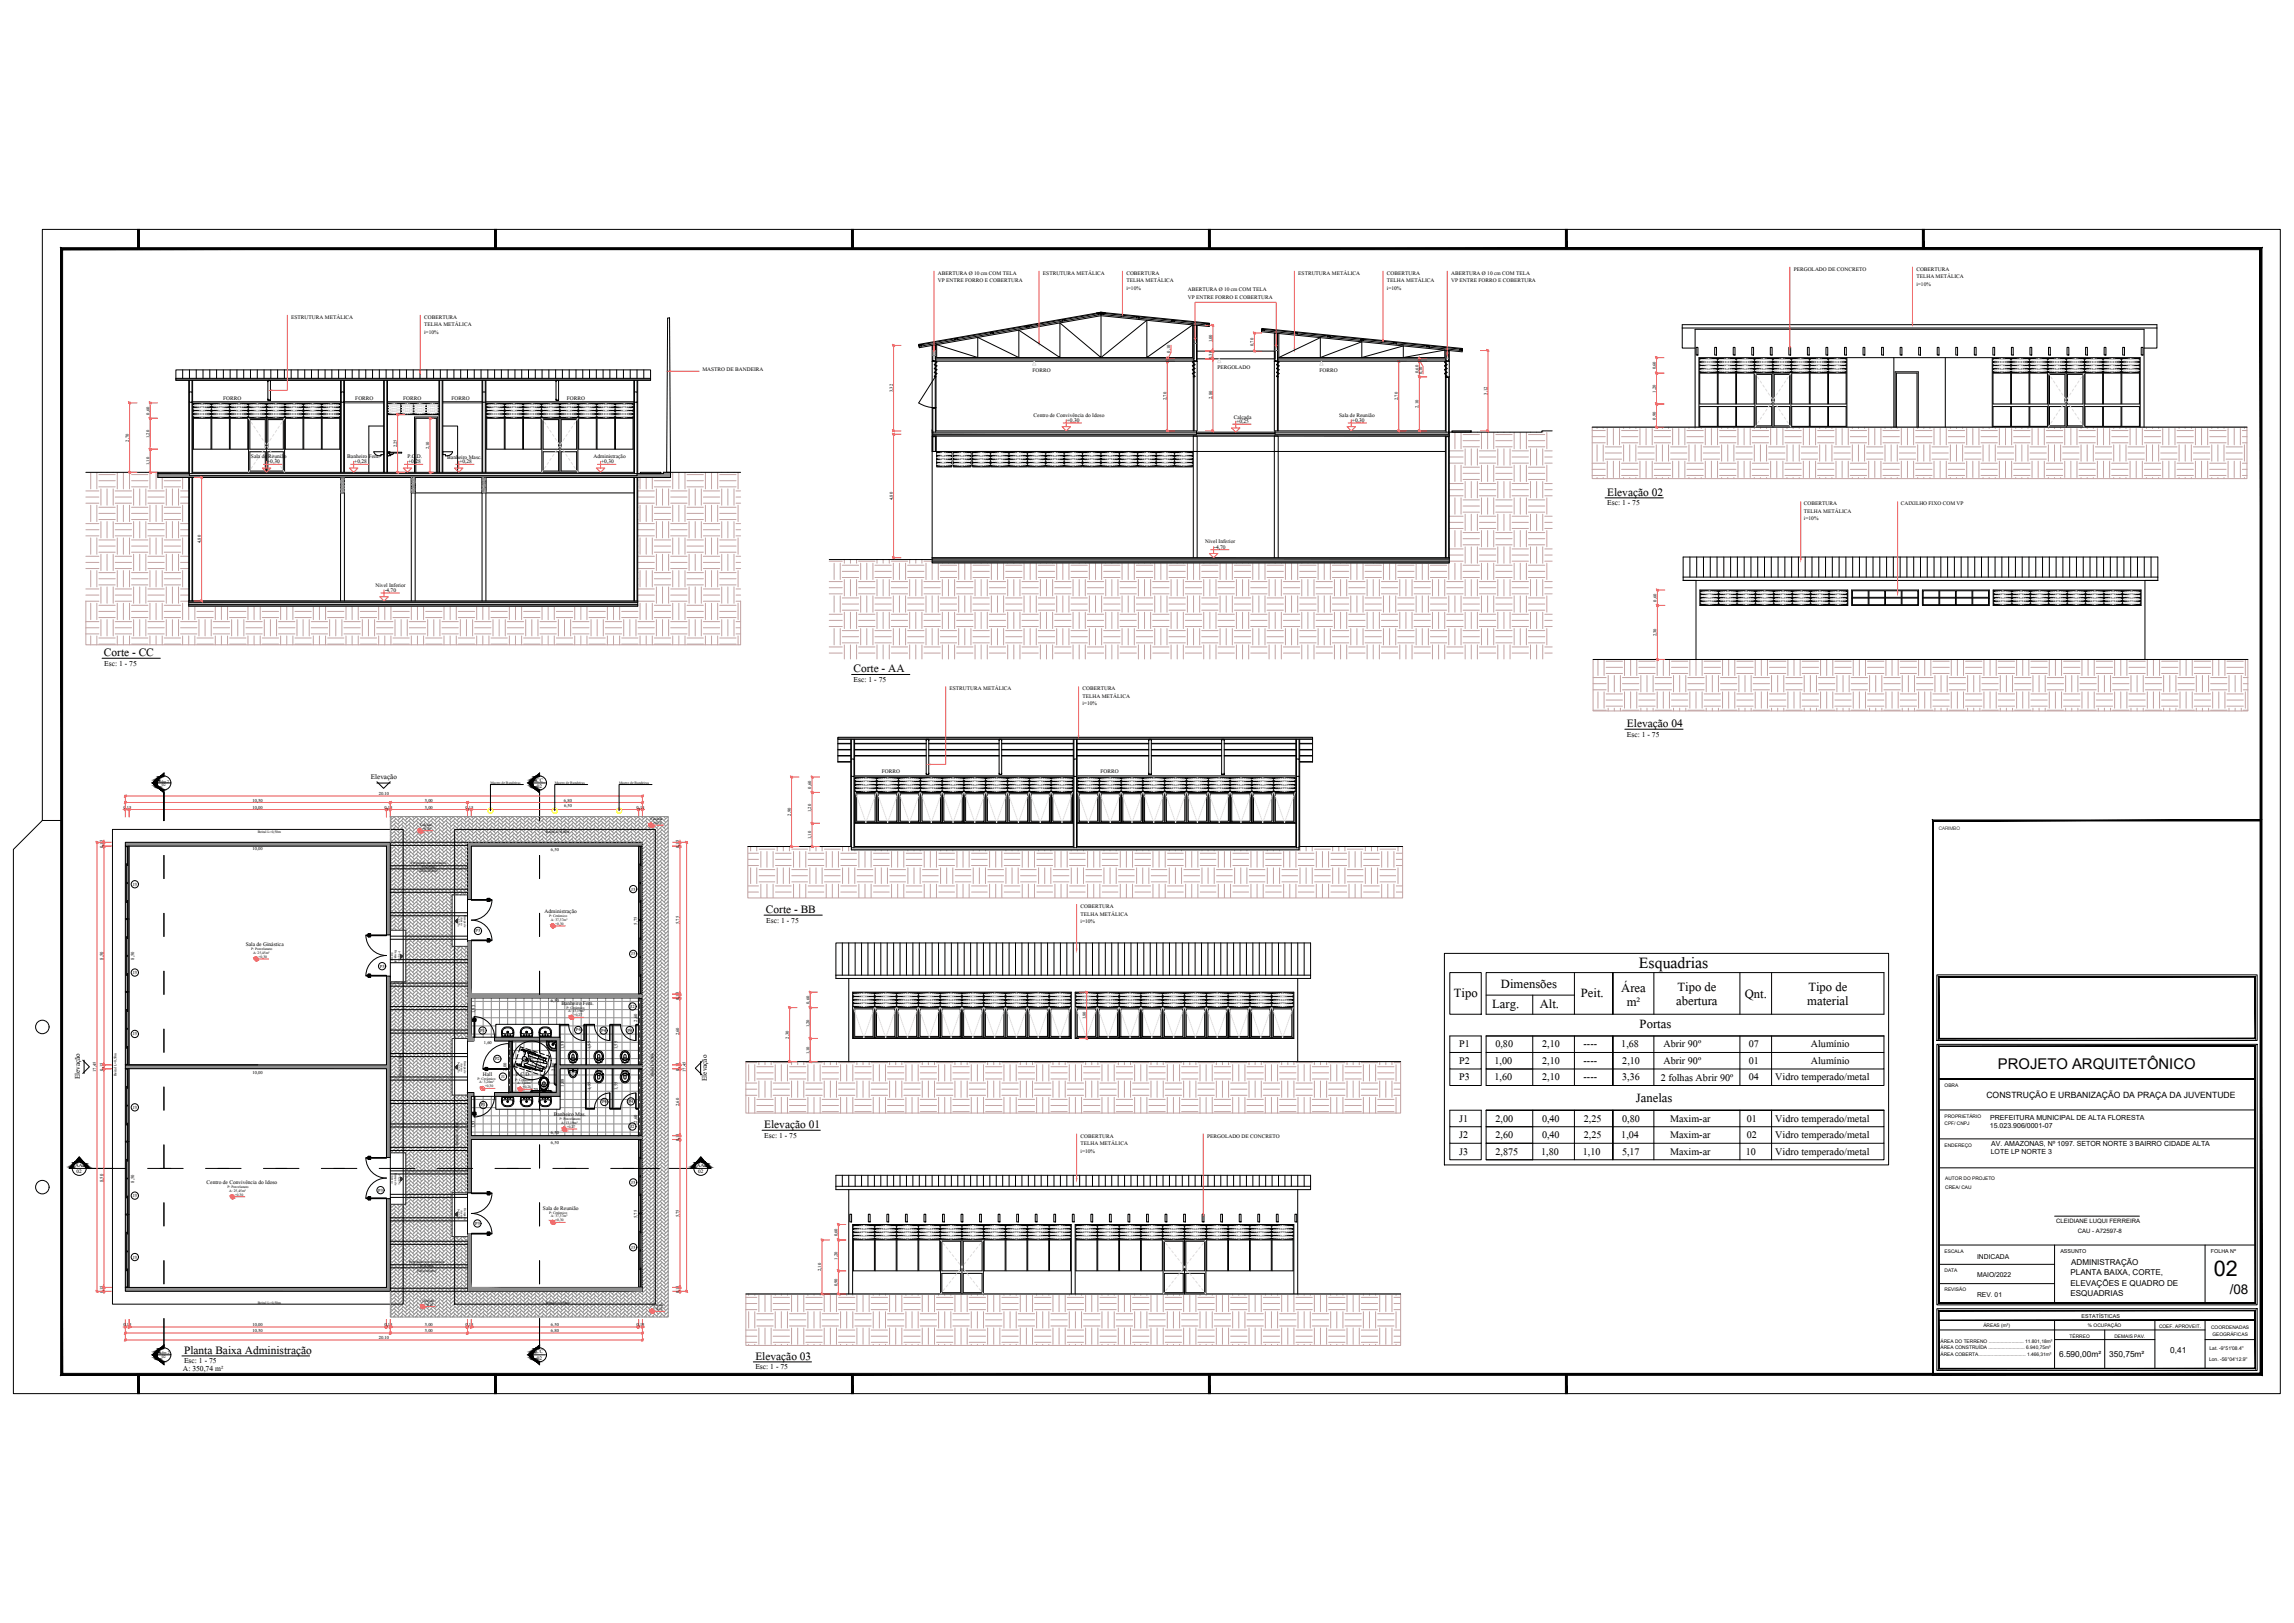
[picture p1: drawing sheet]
<svg xmlns="http://www.w3.org/2000/svg" width="1189mm" height="841mm" viewBox="0 0 1189 841" stroke-linecap="round" stroke-linejoin="round" font-family="sans-serif">
<defs><g id="words">
<text font-size="12.2" x="849" y="502">Esquadrias</text>
<text font-size="11.2" x="1147" y="661">02</text>
<g font-size="9.8">
<text x="778" y="512">Dimensões</text>
<text x="840" y="514">Área</text>
<text x="869" y="513">Tipo de</text>
<text x="937" y="513">Tipo de</text>
<text x="753" y="517">Tipo</text>
<text x="819" y="517">Peit.</text>
<text x="843" y="521">m²</text>
<text x="869" y="521">abertura</text>
<text x="904" y="517">Qnt.</text>
<text x="937" y="521">material</text>
<text x="773" y="522">Larg.</text>
<text x="798" y="523">Alt.</text>
<text x="850" y="533">Portas</text>
<text x="848" y="571">Janelas</text>
</g>
<g font-size="8.8">
<text x="833" y="257">Elevação 02</text>
<text x="54" y="340">Corte - CC</text>
<text x="442" y="348">Corte - AA</text>
<text x="843" y="377">Elevação 04</text>
<text x="397" y="473">Corte - BB</text>
<text x="396" y="585">Elevação 01</text>
<text x="95" y="702">Planta Baixa Administração</text>
<text x="391" y="705">Elevação 03</text>
</g>
<g font-size="7.8">
<text x="756" y="543">P1</text>
<text x="775" y="543">0,80</text>
<text x="799" y="543">2,10</text>
<text x="821" y="543">----</text>
<text x="840" y="543">1,68</text>
<text x="862" y="543">Abrir 90º</text>
<text x="906" y="543">07</text>
<text x="938" y="543">Alumínio</text>
<text x="756" y="551">P2</text>
<text x="775" y="551">1,00</text>
<text x="799" y="551">2,10</text>
<text x="821" y="551">----</text>
<text x="841" y="551">2,10</text>
<text x="862" y="551">Abrir 90º</text>
<text x="906" y="551">01</text>
<text x="938" y="551">Alumínio</text>
<text x="756" y="560">P3</text>
<text x="775" y="560">1,60</text>
<text x="799" y="560">2,10</text>
<text x="821" y="560">----</text>
<text x="841" y="560">3,36</text>
<text x="861" y="560">2 folhas Abrir 90º</text>
<text x="906" y="560">04</text>
<text x="920" y="560">Vidro temperado/metal</text>
<text x="756" y="581">J1</text>
<text x="775" y="581">2,00</text>
<text x="799" y="581">0,40</text>
<text x="821" y="581">2,25</text>
<text x="841" y="581">0,80</text>
<text x="865" y="581">Maxim-ar</text>
<text x="905" y="581">01</text>
<text x="920" y="581">Vidro temperado/metal</text>
<text x="756" y="590">J2</text>
<text x="775" y="590">2,60</text>
<text x="799" y="590">0,40</text>
<text x="821" y="590">2,25</text>
<text x="840" y="590">1,04</text>
<text x="865" y="590">Maxim-ar</text>
<text x="905" y="590">02</text>
<text x="920" y="590">Vidro temperado/metal</text>
<text x="756" y="598">J3</text>
<text x="775" y="598">2,875</text>
<text x="799" y="598">1,80</text>
<text x="820" y="598">1,10</text>
<text x="841" y="598">5,17</text>
<text x="865" y="598">Maxim-ar</text>
<text x="905" y="598">10</text>
<text x="920" y="598">Vidro temperado/metal</text>
</g>
<text font-size="7.7" x="1035" y="554">PROJETO ARQUITETÔNICO</text>
<text font-size="7" x="1156" y="671">/08</text>
<g font-size="5.9">
<text x="833" y="262">Esc: 1 - 75</text>
<text x="54" y="345">Esc: 1 - 75</text>
<text x="442" y="353">Esc: 1 - 75</text>
<text x="843" y="382">Esc: 1 - 75</text>
<text x="397" y="478">Esc: 1 - 75</text>
<text x="396" y="590">Esc: 1 - 75</text>
<text x="95" y="707">Esc: 1 - 75</text>
<text x="95" y="711">A: 350,74 m²</text>
<text x="391" y="710">Esc: 1 - 75</text>
</g>
<g font-size="5.5">
<text x="192" y="404">Elevação</text>
<text x="41" y="559" transform="rotate(-90 41 559)">Elevação</text>
<text x="366" y="560" transform="rotate(-90 366 560)">Elevação</text>
</g>
<text font-size="4.5" x="1029" y="569">CONSTRUÇÃO E URBANIZAÇÃO DA PRAÇA DA JUVENTUDE</text>
<g font-size="4.3">
<text x="1125" y="701">0,41</text>
<text x="1067" y="703">6.590,00m²</text>
<text x="1093" y="703">350,75m²</text>
</g>
<g font-size="4.2">
<text x="486" y="142">ABERTURA Ø 10 cm COM TELA</text>
<text x="541" y="142">ESTRUTURA METÁLICA</text>
<text x="584" y="142">COBERTURA</text>
<text x="673" y="142">ESTRUTURA METÁLICA</text>
<text x="719" y="142">COBERTURA</text>
<text x="752" y="142">ABERTURA Ø 10 cm COM TELA</text>
<text x="930" y="140">PERGOLADO DE CONCRETO</text>
<text x="993" y="140">COBERTURA</text>
<text x="486" y="146">VP ENTRE FORRO E COBERTURA</text>
<text x="584" y="146">TELHA METÁLICA</text>
<text x="719" y="146">TELHA METÁLICA</text>
<text x="752" y="146">VP ENTRE FORRO E COBERTURA</text>
<text x="993" y="144">TELHA METÁLICA</text>
<text x="993" y="148">i=10%</text>
<text x="584" y="150">i=10%</text>
<text x="616" y="151">ABERTURA Ø 10 cm COM TELA</text>
<text x="616" y="155">VP ENTRE FORRO E COBERTURA</text>
<text x="719" y="150">i=10%</text>
<text x="151" y="165">ESTRUTURA METÁLICA</text>
<text x="220" y="165">COBERTURA</text>
<text x="220" y="169">TELHA METÁLICA</text>
<text x="220" y="173">i=10%</text>
<text x="631" y="191">PERGOLADO</text>
<text x="364" y="192">MASTRO DE BANDEIRA</text>
<text x="535" y="193">FORRO</text>
<text x="684" y="193">FORRO</text>
<text x="116" y="207">FORRO</text>
<text x="184" y="207">FORRO</text>
<text x="209" y="207">FORRO</text>
<text x="234" y="207">FORRO</text>
<text x="294" y="207">FORRO</text>
<text x="536" y="216">Centro de Convivência do Idoso</text>
<text x="553" y="219">+0,30</text>
<text x="639" y="217">Calçada</text>
<text x="641" y="219">+0,25</text>
<text x="694" y="216">Sala de Reunião</text>
<text x="701" y="219">+0,30</text>
<text x="130" y="237">Sala de Reunião</text>
<text x="180" y="237">Banheiro Fem.</text>
<text x="211" y="237">P.C.D.</text>
<text x="232" y="238">Banheiro Masc.</text>
<text x="308" y="237">Administração</text>
<text x="138" y="240">+0,30</text>
<text x="184" y="240">+0,28</text>
<text x="212" y="240">+0,28</text>
<text x="238" y="240">+0,28</text>
<text x="312" y="240">+0,30</text>
<text x="935" y="262">COBERTURA</text>
<text x="985" y="262">CAIXILHO FIXO COM VP</text>
<text x="935" y="266">TELHA METÁLICA</text>
<text x="935" y="270">i=10%</text>
<text x="625" y="282">Nivel Inferior</text>
<text x="629" y="284">-4,70</text>
<text x="195" y="304">Nivel Inferior</text>
<text x="199" y="307">-4,70</text>
<text x="492" y="358">ESTRUTURA METÁLICA</text>
<text x="561" y="358">COBERTURA</text>
<text x="561" y="362">TELHA METÁLICA</text>
<text x="561" y="366">i=10%</text>
<text x="457" y="401">FORRO</text>
<text x="570" y="401">FORRO</text>
<text x="282" y="473">Administração</text>
<text x="560" y="471">COBERTURA</text>
<text x="560" y="474">TELHA METÁLICA</text>
<text x="560" y="478">i=10%</text>
<text x="127" y="490">Sala de Ginástica</text>
<text x="291" y="521">Banheiro Fem.</text>
<text x="250" y="557">Hall</text>
<text x="267" y="558">P.C.D.</text>
<text x="287" y="578">Banheiro Mas.</text>
<text x="560" y="589">COBERTURA</text>
<text x="560" y="593">TELHA METÁLICA</text>
<text x="626" y="589">PERGOLADO DE CONCRETO</text>
<text x="560" y="597">i=10%</text>
<text x="107" y="614">Centro de Convivência do Idoso</text>
<text x="281" y="627">Sala de Reunião</text>
<text x="1073" y="656">ADMINISTRAÇÃO</text>
<text x="1073" y="661">PLANTA BAIXA, CORTE,</text>
<text x="1073" y="666">ELEVAÇÕES E QUADRO DE</text>
<text x="1073" y="671">ESQUADRIAS</text>
</g>
<g font-size="4.1">
<text x="278" y="405">CC</text>
<text x="278" y="408">02</text>
<text x="39" y="605">AA</text>
<text x="361" y="605">AA</text>
<text x="40" y="608">02</text>
<text x="362" y="608">02</text>
<text x="278" y="701">CC</text>
<text x="278" y="705">02</text>
</g>
<g font-size="3.6">
<text x="69" y="459">J3</text>
<text x="327" y="461">J3</text>
<text x="247" y="483">P3</text>
<text x="327" y="495">J3</text>
<text x="197" y="501">P3</text>
<text x="69" y="505">J3</text>
<text x="327" y="522">J2</text>
<text x="69" y="537">J3</text>
<text x="249" y="535">P1</text>
<text x="298" y="535">P4</text>
<text x="312" y="535">P4</text>
<text x="325" y="535">P4</text>
<text x="257" y="549">P2</text>
<text x="260" y="559">J1</text>
<text x="69" y="575">J3</text>
<text x="249" y="573">P1</text>
<text x="312" y="572">P4</text>
<text x="326" y="572">P4</text>
<text x="1031" y="580">PREFEITURA MUNICIPAL DE ALTA FLORESTA</text>
<text x="327" y="585">J2</text>
<text x="1031" y="585">15.023.906/0001-07</text>
<text x="1032" y="594">AV. AMAZONAS, Nº 1097. SETOR NORTE 3 BAIRRO CIDADE ALTA</text>
<text x="1032" y="598">LOTE LP NORTE 3</text>
<text x="196" y="617">P3</text>
<text x="327" y="613">J3</text>
<text x="69" y="620">J3</text>
<text x="246" y="635">P3</text>
<text x="327" y="647">J3</text>
<text x="69" y="652">J3</text>
</g>
<g font-size="3.5">
<text x="628" y="177" transform="rotate(-90 628 177)">1,00</text>
<text x="650" y="179" transform="rotate(-90 650 179)">0,70</text>
<text x="606" y="183" transform="rotate(-90 606 183)">0,10</text>
<text x="628" y="186" transform="rotate(-90 628 186)">0,30</text>
<text x="858" y="191" transform="rotate(-90 858 191)">0,60</text>
<text x="735" y="193" transform="rotate(-90 735 193)">0,60</text>
<text x="737" y="194" transform="rotate(-90 737 194)">0,10</text>
<text x="463" y="203" transform="rotate(-90 463 203)">3,32</text>
<text x="858" y="204" transform="rotate(-90 858 204)">1,20</text>
<text x="604" y="207" transform="rotate(-90 604 207)">2,70</text>
<text x="628" y="207" transform="rotate(-90 628 207)">2,80</text>
<text x="724" y="207" transform="rotate(-90 724 207)">2,70</text>
<text x="771" y="205" transform="rotate(-90 771 205)">3,12</text>
<text x="77" y="215" transform="rotate(-90 77 215)">0,60</text>
<text x="735" y="211" transform="rotate(-90 735 211)">2,10</text>
<text x="858" y="217" transform="rotate(-90 858 217)">0,90</text>
<text x="77" y="227" transform="rotate(-90 77 227)">1,20</text>
<text x="67" y="229" transform="rotate(-90 67 229)">2,70</text>
<text x="206" y="232" transform="rotate(-90 206 232)">2,25</text>
<text x="222" y="233" transform="rotate(-90 222 233)">2,10</text>
<text x="77" y="241" transform="rotate(-90 77 241)">1,10</text>
<text x="463" y="259" transform="rotate(-90 463 259)">4,80</text>
<text x="104" y="281" transform="rotate(-90 104 281)">4,80</text>
<text x="859" y="312" transform="rotate(-90 859 312)">0,60</text>
<text x="859" y="330" transform="rotate(-90 859 330)">2,30</text>
<text x="196" y="412">20,10</text>
<text x="420" y="409" transform="rotate(-90 420 409)">0,60</text>
<text x="64" y="419">0,15</text>
<text x="131" y="419">10,00</text>
<text x="131" y="415">10,30</text>
<text x="199" y="419">0,15</text>
<text x="220" y="419">3,00</text>
<text x="220" y="415">3,00</text>
<text x="241" y="419">0,15</text>
<text x="292" y="415">6,80</text>
<text x="292" y="418">6,50</text>
<text x="330" y="419">0,15</text>
<text x="410" y="423" transform="rotate(-90 410 423)">2,90</text>
<text x="420" y="421" transform="rotate(-90 420 421)">1,20</text>
<text x="420" y="435" transform="rotate(-90 420 435)">1,10</text>
<text x="53" y="439" transform="rotate(-90 53 439)">0,15</text>
<text x="131" y="441">10,00</text>
<text x="286" y="441">6,50</text>
<text x="352" y="439" transform="rotate(-90 352 439)">0,15</text>
<text x="330" y="479" transform="rotate(-90 330 479)">5,75</text>
<text x="352" y="479" transform="rotate(-90 352 479)">5,75</text>
<text x="53" y="497" transform="rotate(-90 53 497)">8,50</text>
<text x="70" y="497" transform="rotate(-90 70 497)">8,50</text>
<text x="286" y="519">6,50</text>
<text x="352" y="518" transform="rotate(-90 352 518)">0,15</text>
<text x="419" y="520" transform="rotate(-90 419 520)">0,60</text>
<text x="246" y="525" transform="rotate(-90 246 525)">1,53</text>
<text x="330" y="529" transform="rotate(-90 330 529)">2,60</text>
<text x="419" y="532" transform="rotate(-90 419 532)">1,20</text>
<text x="563" y="528" transform="rotate(-90 563 528)">1,80</text>
<text x="352" y="537" transform="rotate(-90 352 537)">2,60</text>
<text x="409" y="538" transform="rotate(-90 409 538)">2,30</text>
<text x="251" y="541">1,60</text>
<text x="292" y="544" transform="rotate(-90 292 544)">1,55</text>
<text x="306" y="544" transform="rotate(-90 306 544)">1,55</text>
<text x="320" y="544" transform="rotate(-90 320 544)">1,55</text>
<text x="295" y="551">1,00</text>
<text x="308" y="551">1,00</text>
<text x="322" y="551">1,00</text>
<text x="419" y="546" transform="rotate(-90 419 546)">1,10</text>
<text x="50" y="556" transform="rotate(-90 50 556)">17,45</text>
<text x="53" y="555" transform="rotate(-90 53 555)">0,15</text>
<text x="131" y="556">10,00</text>
<text x="263" y="555" transform="rotate(-90 263 555)">2,00</text>
<text x="287" y="555" transform="rotate(-90 287 555)">2,00</text>
<text x="295" y="556">1,00</text>
<text x="308" y="556">1,00</text>
<text x="322" y="556">1,00</text>
<text x="352" y="555" transform="rotate(-90 352 555)">0,15</text>
<text x="355" y="556" transform="rotate(-90 355 556)">17,45</text>
<text x="292" y="563" transform="rotate(-90 292 563)">1,08</text>
<text x="275" y="565">1,70</text>
<text x="306" y="565" transform="rotate(-90 306 565)">1,55</text>
<text x="320" y="565" transform="rotate(-90 320 565)">1,55</text>
<text x="352" y="573" transform="rotate(-90 352 573)">2,60</text>
<text x="330" y="582" transform="rotate(-90 330 582)">2,60</text>
<text x="246" y="585" transform="rotate(-90 246 585)">1,53</text>
<text x="286" y="588">6,50</text>
<text x="286" y="593">6,50</text>
<text x="352" y="592" transform="rotate(-90 352 592)">0,15</text>
<text x="53" y="613" transform="rotate(-90 53 613)">8,50</text>
<text x="70" y="613" transform="rotate(-90 70 613)">8,50</text>
<text x="330" y="631" transform="rotate(-90 330 631)">5,75</text>
<text x="352" y="631" transform="rotate(-90 352 631)">5,75</text>
<text x="434" y="641" transform="rotate(-90 434 641)">0,60</text>
<text x="434" y="653" transform="rotate(-90 434 653)">1,20</text>
<text x="1025" y="652">INDICADA</text>
<text x="426" y="659" transform="rotate(-90 426 659)">2,10</text>
<text x="1025" y="662">MAIO/2022</text>
<text x="53" y="670" transform="rotate(-90 53 670)">0,15</text>
<text x="352" y="670" transform="rotate(-90 352 670)">0,15</text>
<text x="434" y="667" transform="rotate(-90 434 667)">0,90</text>
<text x="1025" y="672">REV. 01</text>
<text x="64" y="687">0,15</text>
<text x="131" y="687">10,00</text>
<text x="199" y="687">0,15</text>
<text x="220" y="687">3,00</text>
<text x="241" y="687">0,15</text>
<text x="286" y="687">6,50</text>
<text x="330" y="687">0,15</text>
<text x="131" y="690">10,30</text>
<text x="196" y="694">20,10</text>
<text x="220" y="690">3,00</text>
<text x="286" y="690">6,80</text>
</g>
<g font-size="3.1">
<text x="82" y="406">Adm.2</text>
<text x="84" y="408">02</text>
<text x="1066" y="634">CLEIDIANE LUQUI FERREIRA</text>
<text x="1077" y="639">CAU - A72597-8</text>
<text x="82" y="702">Adm.2</text>
<text x="84" y="704">02</text>
</g>
<g font-size="2.8">
<text x="254" y="406">Mastro de Bandeiras</text>
<text x="287" y="406">Mastro de Bandeiras</text>
<text x="321" y="406">Mastro de Bandeiras</text>
<text x="337" y="425">Calçada</text>
<text x="134" y="432">Beital L=0,50m</text>
<text x="218" y="428">Calçada</text>
<text x="219" y="430">+0,25</text>
<text x="283" y="432">Beiral L=0,50m</text>
<text x="339" y="427">+0,15</text>
<text x="213" y="448">Pergolado em Alvenaria</text>
<text x="219" y="450">h=2,50m</text>
<text x="217" y="452">(Descoberto)</text>
<text x="285" y="475">P: Cerâmico</text>
<text x="285" y="477">A: 37,37m²</text>
<text x="288" y="479">+0,30</text>
<text x="130" y="492">P: Porcelanato</text>
<text x="131" y="494">A: 25,45m²</text>
<text x="134" y="496">+0,30</text>
<text x="294" y="523">P: Cerâmico</text>
<text x="294" y="525">A: 13,19m²</text>
<text x="297" y="527">+0,27</text>
<text x="60" y="558" transform="rotate(-90 60 558)">Beital L=0,50m</text>
<text x="208" y="558" transform="rotate(-90 208 558)">Beital L=0,50m</text>
<text x="339" y="558" transform="rotate(-90 339 558)">Beital L=0,50m</text>
<text x="247" y="560">P: Cerâmico</text>
<text x="248" y="561">A: 3,20m²</text>
<text x="251" y="564">+0,30</text>
<text x="267" y="560">P: Cerâmico</text>
<text x="268" y="562">A: 3,40m²</text>
<text x="271" y="564">+0,28</text>
<text x="290" y="581">P: Porcelanato</text>
<text x="291" y="583">A: 13,19m²</text>
<text x="294" y="585">+0,27</text>
<text x="238" y="593" transform="rotate(-90 238 593)">Beital L=0,50m</text>
<text x="118" y="616">P: Porcelanato</text>
<text x="119" y="618">A: 25,45m²</text>
<text x="122" y="620">+0,30</text>
<text x="285" y="629">P: Cerâmico</text>
<text x="285" y="631">A: 37,37m²</text>
<text x="288" y="633">+0,30</text>
<text x="1068" y="649">ASSUNTO</text>
<text x="1146" y="649">FOLHA Nº</text>
<text x="212" y="655">Pergolado em Alvenaria</text>
<text x="216" y="659">(Descoberto)</text>
<text x="218" y="657">h=2,50m</text>
<text x="134" y="676">Beital L=0,50m</text>
<text x="219" y="675">Calçada</text>
<text x="220" y="677">+0,25</text>
<text x="283" y="676">Beital L=0,50m</text>
<text x="338" y="677">Calçada</text>
<text x="339" y="679">+0,15</text>
<text x="1079" y="683">ESTATÍSTICAS</text>
</g>
<g font-size="2.6">
<text x="1145" y="700">Lat. -9°51'08.4''</text>
<text x="1145" y="705">Lon. -56°04'12.9''</text>
</g>
<g font-size="2.5">
<text x="1005" y="430">CARIMBO</text>
<text x="1008" y="563">OBRA</text>
<text x="1008" y="579">PROPRIETÁRIO</text>
<text x="1008" y="583">CPF/ CNPJ</text>
<text x="1008" y="594">ENDEREÇO</text>
<text x="1008" y="611">AUTOR DO PROJETO</text>
<text x="1008" y="616">CREA/ CAU</text>
<text x="1008" y="649">ESCALA</text>
<text x="1008" y="659">DATA</text>
<text x="1008" y="669">REVISÃO</text>
<text x="1028" y="688">ÁREAS (m²)</text>
<text x="1082" y="688">% OCUPAÇÃO</text>
<text x="1119" y="688">COEF. APROVEIT.</text>
<text x="1146" y="689">COORDENADAS</text>
<text x="1006" y="696">ÁREA DO TERRENO .......................... 11.801,18m²</text>
<text x="1073" y="693">TÉRREO</text>
<text x="1096" y="693">DEMAIS PAV.</text>
<text x="1147" y="692">GEOGRÁFICAS</text>
<text x="1006" y="699">ÁREA CONSTRUÍDA ........................... 6.940,75m²</text>
<text x="1006" y="703">ÁREA COBERTA................................... 1.466,31m²</text>
</g>
<g font-size="2.4">
<text x="237" y="475" transform="rotate(90 237 475)">I=8,33%</text>
<text x="239" y="475" transform="rotate(90 239 475)">Acesso</text>
<text x="241" y="474" transform="rotate(90 241 474)">Rampa de</text>
<text x="203" y="493" transform="rotate(90 203 493)">Acesso</text>
<text x="205" y="492" transform="rotate(90 205 492)">Rampa de</text>
<text x="206" y="493" transform="rotate(90 206 493)">I=8,33%</text>
<text x="237" y="550" transform="rotate(90 237 550)">I=8,33%</text>
<text x="239" y="551" transform="rotate(90 239 551)">Acesso</text>
<text x="241" y="550" transform="rotate(90 241 550)">Rampa de</text>
<text x="203" y="609" transform="rotate(90 203 609)">Acesso</text>
<text x="205" y="608" transform="rotate(90 205 608)">Rampa de</text>
<text x="206" y="608" transform="rotate(90 206 608)">I=8,33%</text>
<text x="237" y="627" transform="rotate(90 237 627)">I=8,33%</text>
<text x="239" y="627" transform="rotate(90 239 627)">Acesso</text>
<text x="241" y="626" transform="rotate(90 241 626)">Rampa de</text>
</g>
</g></defs>
<!-- layer: .40 Interno parede -->
<g fill="none" stroke="#000" stroke-width=".52">
<path d="M22 119h1160v603h-1175v-282l15-15zM619 168v10M619 169h1v9M98 197v6M99 197v6M177 197v6M178 197v6M199 197v48M200 197v48M228 197v48M229 197v48M250 197v6"/>
<path d="M251 197v6M329 197v6M330 197v6M661 186v-13h1v13M98 208v37M99 208v37M177 208v37M178 208v37M250 208v37M251 208v37M329 208v37M330 208v37"/>
<path d="M483 234v-8h2v8M483 224v-12h2v12M749 224v-28h2v28M98 247v64M99 247v64M329 247v64M330 247v64M749 289v-63h2v63M441 383v10M443 383v10M557 383v10M558 383v10"/>
<path d="M672 383v10M673 383v10M441 402v37M443 402v37M557 402v37M558 402v37M672 402v37M673 402v37M22 425h10M65 437h137v47h-1v-46h-136zM243 437h90v1h-89v28h-1zM243 488h1v27h89v2h-89v21h1v1h-2z"/>
<path d="M257 538h33v14h43v2h-43v14h-33v-2h32v-27h-32zM65 552h136v-46h1v94h-1v-46h-136zM243 566h2v2h-1v21h89v1h-89v28h-1zM243 640h1v27h89v2h-90zM65 667h136v-46h1v48h-137z"/>
<circle cx="22" cy="532" r="3"/>
<circle cx="22" cy="615" r="3"/>
</g>
<!-- layer: .20 hachura -->
<g fill="none" stroke="#8f8f8f" stroke-width=".52">
<path d="M177 253h.1M176 250h1M177 255h.1M177 249h.1M177 252h.1M177 251h.1M177 250v1M177 254h.1M177 248h.1M177 254h1M178 254h.1M178 248h.1"/>
<path d="M178 249h.1M178 250h.1M178 253h.1M178 251h.1M178 248v1M178 252h.1M178 255h.1M213 251h.1M213 254h.1M213 247h.1M213 255h.1M213 255h1"/>
<path d="M213 249h1M214 249h.1M214 255h-1M214 250h.1M214 248h.1M214 253h.1M214 251h.1M214 252h.1M214 252v1M214 255h.1M214 254h.1M214 247h.1"/>
<path d="M214 247v1M214 248h1M215 254h-1M215 247l-1 1M215 251h.1M215 250v1M215 254h.1M215 255h.1M215 249h.1M215 250h.1M250 254h.1M250 252h.1"/>
<path d="M250 249h.1M250 253h.1M250 255h.1M250 248h.1M250 254h1M250 247v1M250 248h1M251 251h.1M251 248h-1M251 249h.1M251 254h.1M251 248h.1"/>
<path d="M251 250h.1M251 253h.1M251 252h.1M251 251h1M252 251h.1M252 254h-1M252 254v1M252 248h.1M202 436v-13h144v259h-144v-13M202 439l1 1M202 437l1 1M202 435l1 1"/>
<path d="M202 433l1 1M202 431l1 1M202 429l1 1M202 427l1 1M202 425l1 1M202 423l1 1M202 423h.1M204 439l3 2M204 437l3 3M204 435l3 3M204 433l3 3M204 431l3 3"/>
<path d="M204 429l3 3M204 427l3 3M204 425l3 3M204 423l3 3M204 423l-2 2M205 424l-3 3M205 426l-3 3M205 428l-3 3M205 430l-3 3M205 432l-3 3M205 434l-3 3M205 436l-3 3"/>
<path d="M205 438l-3 3M205 440l-3 2M206 423l1 1M206 423h.1M208 439l3 2M208 437l3 3M208 435l3 3M208 433l3 3M208 431l3 3M208 429l3 3M208 427l3 3M208 425l3 3"/>
<path d="M208 423l3 3M208 423l-2 2M209 424l-3 3M209 426l-3 3M209 428l-3 3M209 430l-3 3M209 432l-3 3M209 434l-3 3M209 436l-3 3M209 438l-3 3M209 440l-3 2M210 423l1 1"/>
<path d="M210 423h.1M212 439l3 2M212 437l3 3M212 435l3 3M212 433l3 3M212 431l3 3M212 429l3 3M212 427l3 3M212 425l3 3M212 423l3 3M212 423l-2 2M213 424l-3 3"/>
<path d="M213 426l-3 3M213 428l-3 3M213 430l-3 3M213 432l-3 3M213 434l-3 3M213 436l-3 3M213 438l-3 3M213 440l-3 2M214 423l1 1M214 425l2-2 3 3M214 423h.1M216 439l3 2"/>
<path d="M216 437l3 3M216 435l3 3M216 433l3 3M216 431l3 3M216 429l3 3M216 427l3 3M216 425l3 3M217 424l-3 3M217 426l-3 3M217 428l-3 3M217 430l-3 3M217 432l-3 3"/>
<path d="M217 434l-3 3M217 436l-3 3M217 438l-3 3M217 440l-3 2M217 423l2 1M218 423h.1M220 439l2 2M220 437l2 3M220 435l2 3M220 433l2 3M220 431l2 3M220 429l2 3"/>
<path d="M220 427l2 3M220 425l2 3M220 423l2 3M220 423l-2 2M221 424l-3 3M221 426l-3 3M221 428l-3 3M221 430l-3 3M221 432l-3 3M221 434l-3 3M221 436l-3 3M221 438l-3 3"/>
<path d="M221 440l-3 2M222 423v1M223 439l3 2M223 437l3 3M223 435l3 3M223 433l3 3M223 431l3 3M223 429l3 3M223 427l3 3M223 425l3 3M223 423l3 3M224 423l-3 2"/>
<path d="M224 424l-3 3M224 426l-3 3M224 428l-3 3M224 430l-3 3M224 432l-3 3M224 434l-3 3M224 436l-3 3M224 438l-3 3M224 440l-3 2M225 423l1 1M225 423h.1M227 439l3 2"/>
<path d="M227 437l3 3M227 435l3 3M227 433l3 3M227 431l3 3M227 429l3 3M227 427l3 3M227 425l3 3M227 423l3 3M227 423l-2 2M228 424l-3 3M228 426l-3 3M228 428l-3 3"/>
<path d="M228 430l-3 3M228 432l-3 3M228 434l-3 3M228 436l-3 3M228 438l-3 3M228 440l-3 2M229 423l1 1M229 423h.1M231 439l3 2M231 437l3 3M231 435l3 3M231 433l3 3"/>
<path d="M231 431l3 3M231 429l3 3M231 427l3 3M231 425l3 3M231 423l3 3M231 423l-2 2M232 424l-3 3M232 426l-3 3M232 428l-3 3M232 430l-3 3M232 432l-3 3M232 434l-3 3"/>
<path d="M232 436l-3 3M232 438l-3 3M232 440l-3 2M233 423l1 1M233 423h.1M235 439l3 2M235 437l3 3M235 435l3 3M235 433l3 3M235 431l3 3M235 429l3 3M235 427l3 3"/>
<path d="M235 425l3 3M235 423l3 3M235 423l-2 2M236 424l-3 3M236 426l-3 3M236 428l-3 3M236 430l-3 3M236 432l-3 3M236 434l-3 3M236 436l-3 3M236 438l-3 3M236 440l-3 2"/>
<path d="M237 423l1 1M237 425l2-2 3 3M237 423h.1M239 439l3 2M239 437l3 3M239 435l3 3M239 433l3 3M239 431l3 3M239 429l3 3M239 427l3 3M239 425l3 3M240 424l-3 3"/>
<path d="M240 426l-3 3M240 428l-3 3M240 430l-3 3M240 432l-3 3M240 434l-3 3M240 436l-3 3M240 438l-3 3M240 440l-3 2M240 423l2 1M241 423h.1M242 437l-1 2M242 439l-1 2"/>
<path d="M243 435l1 1M243 433l2 3M243 431l2 3M243 429l2 3M243 427l2 3M243 425l2 3M243 423l2 3M243 423l-2 2M244 424l-3 3M244 426l-3 3M244 428l-3 3M244 430l-3 3"/>
<path d="M244 432l-3 3M244 434l-3 3M244 436h-1M245 423v1M246 435l2 1M246 433l3 3M246 431l3 3M246 429l3 3M246 427l3 3M246 425l3 3M246 423l3 3M247 423l-3 2"/>
<path d="M247 424l-3 3M247 426l-3 3M247 428l-3 3M247 430l-3 3M247 432l-3 3M247 434l-2 2M247 436h.1M248 423l1 1M250 435l2 1M250 433l3 3M250 431l3 3M250 429l3 3"/>
<path d="M250 427l3 3M250 425l3 3M250 423l3 3M250 423l-2 2M251 424l-3 3M251 426l-3 3M251 428l-3 3M251 430l-3 3M251 432l-3 3M251 434l-2 2M251 436h-1M252 423l1 1"/>
<path d="M252 423h.1M254 435l2 1M254 433l3 3M254 431l3 3M254 429l3 3M254 427l3 3M254 425l3 3M254 423l3 3M254 423l-2 2M255 424l-3 3M255 426l-3 3M255 428l-3 3"/>
<path d="M255 430l-3 3M255 432l-3 3M255 434l-3 2M255 436h-1M256 423l1 1M256 423h.1M258 435l2 1M258 433l3 3M258 431l3 3M258 429l3 3M258 427l3 3M258 425l3 3"/>
<path d="M258 423l3 3M258 423l-2 2M259 424l-3 3M259 426l-3 3M259 428l-3 3M259 430l-3 3M259 432l-3 3M259 434l-3 2M259 436h-1M260 423l1 1M260 425l2-2 3 3M260 423h.1"/>
<path d="M262 435l1 1M262 433l3 3M262 431l3 3M262 429l3 3M262 427l3 3M262 425l3 3M263 424l-3 3M263 426l-3 3M263 428l-3 3M263 430l-3 3M263 432l-3 3M263 434l-3 2"/>
<path d="M263 436h-1M263 423l2 1M264 425l2-2 2 3M264 423h.1M266 435l1 1M266 433l2 3M266 431l2 3M266 429l2 3M266 427l2 3M266 425l2 3M266 424l-2 3M266 426l-2 3"/>
<path d="M266 428l-2 3M266 430l-2 3M266 432l-2 3M266 434l-2 2M266 436h.1M267 423l1 1M268 423h-1M269 435l2 1M269 433l3 3M269 431l3 3M269 429l3 3M269 427l3 3"/>
<path d="M269 425l3 3M269 423l3 3M270 423l-3 2M270 424l-3 3M270 426l-3 3M270 428l-3 3M270 430l-3 3M270 432l-3 3M270 434l-2 2M270 436h.1M271 423l1 1M273 435l2 1"/>
<path d="M273 433l3 3M273 431l3 3M273 429l3 3M273 427l3 3M273 425l3 3M273 423l3 3M273 423l-2 2M274 424l-3 3M274 426l-3 3M274 428l-3 3M274 430l-3 3M274 432l-3 3"/>
<path d="M274 434l-2 2M274 436h-1M275 423l1 1M275 423h.1M277 435l2 1M277 433l3 3M277 431l3 3M277 429l3 3M277 427l3 3M277 425l3 3M277 423l3 3M277 423l-2 2"/>
<path d="M278 424l-3 3M278 426l-3 3M278 428l-3 3M278 430l-3 3M278 432l-3 3M278 434l-3 2M278 436h-1M279 423l1 1M279 423h.1M281 435l2 1M281 433l3 3M281 431l3 3"/>
<path d="M281 429l3 3M281 427l3 3M281 425l3 3M281 423l3 3M281 423l-2 2M282 424l-3 3M282 426l-3 3M282 428l-3 3M282 430l-3 3M282 432l-3 3M282 434l-3 2M282 436h-1"/>
<path d="M283 423l1 1M283 423h.1M285 435l1 1M285 433l3 3M285 431l3 3M285 429l3 3M285 427l3 3M285 425l3 3M285 423l3 3M285 423l-2 2M286 424l-3 3M286 426l-3 3"/>
<path d="M286 428l-3 3M286 430l-3 3M286 432l-3 3M286 434l-3 2M286 436h-1M286 423l2 1M287 425l2-2 2 3M287 423h.1M289 435l1 1M289 433l2 3M289 431l2 3M289 429l2 3"/>
<path d="M289 427l2 3M289 425l2 3M289 424l-2 3M289 426l-2 3M289 428l-2 3M289 430l-2 3M289 432l-2 3M289 434l-2 2M289 436h.1M290 423l1 1M291 423h-1M292 435l2 1"/>
<path d="M292 433l3 3M292 431l3 3M292 429l3 3M292 427l3 3M292 425l3 3M292 423l3 3M293 423l-3 2M293 424l-3 3M293 426l-3 3M293 428l-3 3M293 430l-3 3M293 432l-3 3"/>
<path d="M293 434l-2 2M293 436h.1M294 423l1 1M296 435l2 1M296 433l3 3M296 431l3 3M296 429l3 3M296 427l3 3M296 425l3 3M296 423l3 3M296 423l-2 2M297 424l-3 3"/>
<path d="M297 426l-3 3M297 428l-3 3M297 430l-3 3M297 432l-3 3M297 434l-2 2M297 436h-1M298 423l1 1M298 423h.1M300 435l2 1M300 433l3 3M300 431l3 3M300 429l3 3"/>
<path d="M300 427l3 3M300 425l3 3M300 423l3 3M300 423l-2 2M301 424l-3 3M301 426l-3 3M301 428l-3 3M301 430l-3 3M301 432l-3 3M301 434l-3 2M301 436h-1M302 423l1 1"/>
<path d="M302 423h.1M304 435l2 1M304 433l2 2M304 431l3 3M304 429l3 3M304 427l3 3M304 425l3 3M304 423l3 3M304 423l-2 2M305 424l-3 3M305 426l-3 3M305 428l-3 3"/>
<path d="M305 430l-3 3M305 432l-3 3M305 434l-3 2M305 436h-1M306 423l1 1M306 423h.1M307 436h-1M308 435l1 1M308 433l3 3M308 431l3 3M308 429l3 3M308 427l3 3"/>
<path d="M308 425l3 3M308 423l3 3M308 423l-2 2M309 424l-3 3M309 426l-3 3M309 428l-3 3M309 430l-3 3M309 432l-3 3M309 434l-2 1M309 436h-1M309 423l2 1M310 425l2-2 2 3"/>
<path d="M310 423h.1M312 435l1 1M312 433l2 3M312 431l2 3M312 429l2 3M312 427l2 3M312 425l2 3M312 424l-2 3M312 426l-2 3M312 428l-2 3M312 430l-2 3M312 432l-2 3"/>
<path d="M312 434l-2 2M312 436h.1M313 423l1 1M314 423h-1M315 435l2 1M315 433l3 3M315 431l3 3M315 429l3 3M315 427l3 3M315 425l3 3M315 423l3 3M316 423l-3 2"/>
<path d="M316 424l-3 3M316 426l-3 3M316 428l-3 3M316 430l-3 3M316 432l-3 3M316 434l-2 2M316 436h.1M317 423l1 1M319 435l2 1M319 433l3 3M319 431l3 3M319 429l3 3"/>
<path d="M319 427l3 3M319 425l3 3M319 423l3 3M319 423l-2 2M320 424l-3 3M320 426l-3 3M320 428l-3 3M320 430l-3 3M320 432l-3 3M320 434l-3 2M320 436h-1M321 423l1 1"/>
<path d="M323 435l2 1M323 433l3 3M323 431l3 3M323 429l3 3M323 427l3 3M323 425l3 3M323 423l3 3M323 423l-2 2M324 424l-3 3M324 426l-3 3M324 428l-3 3M324 430l-3 3"/>
<path d="M324 432l-3 3M324 434l-3 2M324 436h-1M325 423l1 1M325 423h.1M327 435l2 1M327 433l3 3M327 431l3 3M327 429l3 3M327 427l3 3M327 425l3 3M327 423l3 3"/>
<path d="M327 423l-2 2M328 424l-3 3M328 426l-3 3M328 428l-3 3M328 430l-3 3M328 432l-3 3M328 434l-3 2M328 436h-1M329 423l1 1M329 423h.1M331 435l1 1M331 433l3 3"/>
<path d="M331 431l3 3M331 429l3 3M331 427l3 3M331 425l3 3M331 423l3 3M331 423l-2 2M332 424l-3 3M332 426l-3 3M332 428l-3 3M332 430l-3 3M332 432l-3 3M332 434l-3 2"/>
<path d="M332 436h-1M332 423l2 1M333 425l2-2 2 3M333 423h.1M333 439l1 1M333 437l1 1M335 439l2 2M335 437l2 3M335 435l2 3M335 433l2 3M335 431l2 3M335 429l2 3"/>
<path d="M335 427l2 3M335 425l2 3M335 424l-2 3M335 426l-2 3M335 428l-2 3M335 430l-2 3M335 432l-2 3M335 434l-2 2M335 436l-2 2M335 438l-2 2M335 440l-2 2M336 423l1 1"/>
<path d="M336 425l2-2 3 3M337 423h-1M338 439l3 2M338 437l3 3M338 435l3 3M338 433l3 3M338 431l3 3M338 429l3 3M338 427l3 3M338 425l3 3M339 424l-3 3M339 426l-3 3"/>
<path d="M339 428l-3 3M339 430l-3 3M339 432l-3 3M339 434l-3 3M339 436l-3 3M339 438l-3 3M339 440l-3 2M340 423l1 1M340 423h.1M342 439l3 2M342 437l3 3M342 435l3 3"/>
<path d="M342 433l3 3M342 431l3 3M342 429l3 3M342 427l3 3M342 425l3 3M342 423l3 3M342 423l-2 2M343 424l-3 3M343 426l-3 3M343 428l-3 3M343 430l-3 3M343 432l-3 3"/>
<path d="M343 434l-3 3M343 436l-3 3M343 438l-3 3M343 440l-3 2M344 423l1 1M346 439h.1M346 437h.1M346 435h.1M346 433h.1M346 431h.1M346 429h.1M346 427h.1"/>
<path d="M346 425h.1M346 423v1M346 423l-2 2M346 425l-2 2M346 427l-2 2M346 429l-2 2M346 431l-2 2M346 433l-2 2M346 435l-2 2M346 436l-2 3M346 438l-2 3M202 460l1 1"/>
<path d="M202 458l1 1M202 456l1 1M202 454l1 1M202 452l1 1M202 450l1 1M202 448l1 1M202 446l1 1M202 444l1 1M202 442l1 1M202 441h1M204 460l3 3M204 458l3 3"/>
<path d="M204 456l3 3M204 454l3 3M204 452l3 3M204 450l3 3M204 448l3 3M204 446l3 3M204 444l3 3M204 442l3 3M204 441l3 2M205 441l-3 3M205 443l-3 3M205 445l-3 3"/>
<path d="M205 447l-3 3M205 449l-3 3M205 451l-3 3M205 453l-3 3M205 455l-3 3M205 457l-3 3M205 459l-3 3M208 460l3 3M208 458l3 3M208 456l3 3M208 454l3 3M208 452l3 3"/>
<path d="M208 450l3 3M208 448l3 3M208 446l3 3M208 444l3 3M208 442l3 3M208 441l3 2M209 441l-3 3M209 443l-3 3M209 445l-3 3M209 447l-3 3M209 449l-3 3M209 451l-3 3"/>
<path d="M209 453l-3 3M209 455l-3 3M209 457l-3 3M209 459l-3 3M212 460l3 3M212 458l3 3M212 456l3 3M212 454l3 3M212 452l3 3M212 450l3 3M212 448l3 3M212 446l3 3"/>
<path d="M212 444l3 3M212 442l3 3M212 441l3 2M213 441l-3 3M213 443l-3 3M213 445l-3 3M213 447l-3 3M213 449l-3 3M213 451l-3 3M213 453l-3 3M213 455l-3 3M213 457l-3 3"/>
<path d="M213 459l-3 3M216 460l3 3M216 458l3 3M216 456l3 3M216 454l3 3M216 452l3 3M216 450l3 3M216 448l3 3M216 446l3 3M216 444l3 3M216 442l3 3M216 441l3 2"/>
<path d="M217 441l-3 3M217 443l-3 3M217 445l-3 3M217 447l-3 3M217 449l-3 3M217 451l-3 3M217 453l-3 3M217 455l-3 3M217 457l-3 3M217 459l-3 3M220 460l2 3M220 458l2 3"/>
<path d="M220 456l2 3M220 454l2 3M220 452l2 3M220 450l2 3M220 448l2 3M220 446l2 3M220 444l2 3M220 442l2 3M220 441l2 2M221 441l-3 3M221 443l-3 3M221 445l-3 3"/>
<path d="M221 447l-3 3M221 449l-3 3M221 451l-3 3M221 453l-3 3M221 455l-3 3M221 457l-3 3M221 459l-3 3M223 460l3 3M223 458l3 3M223 456l3 3M223 454l3 3M223 452l3 3"/>
<path d="M223 450l3 3M223 448l3 3M223 446l3 3M223 444l3 3M223 442l3 3M223 441l3 2M224 441l-3 3M224 443l-3 3M224 445l-3 3M224 447l-3 3M224 449l-3 3M224 451l-3 3"/>
<path d="M224 453l-3 3M224 455l-3 3M224 457l-3 3M224 459l-3 3M227 460l3 3M227 458l3 3M227 456l3 3M227 454l3 3M227 452l3 3M227 450l3 3M227 448l3 3M227 446l3 3"/>
<path d="M227 444l3 3M227 442l3 3M227 441l3 2M228 441l-3 3M228 443l-3 3M228 445l-3 3M228 447l-3 3M228 449l-3 3M228 451l-3 3M228 453l-3 3M228 455l-3 3M228 457l-3 3"/>
<path d="M228 459l-3 3M231 460l3 3M231 458l3 3M231 456l3 3M231 454l3 3M231 452l3 3M231 450l3 3M231 448l3 3M231 446l3 3M231 444l3 3M231 442l3 3M231 441l3 2"/>
<path d="M232 441l-3 3M232 443l-3 3M232 445l-3 3M232 447l-3 3M232 449l-3 3M232 451l-3 3M232 453l-3 3M232 455l-3 3M232 457l-3 3M232 459l-3 3M235 460l3 3M235 458l3 3"/>
<path d="M235 456l3 3M235 454l3 3M235 452l3 3M235 450l3 3M235 448l3 3M235 446l3 3M235 444l3 3M235 442l3 3M235 441l3 2M236 441l-3 3M236 443l-3 3M236 445l-3 3"/>
<path d="M236 447l-3 3M236 449l-3 3M236 451l-3 3M236 453l-3 3M236 455l-3 3M236 457l-3 3M236 459l-3 3M239 460l3 3M239 458l3 3M239 456l3 3M239 454l3 3M239 452l3 3"/>
<path d="M239 450l3 3M239 448l3 3M239 446l3 3M239 444l3 3M239 442l3 3M239 441l3 2M240 441l-3 3M240 443l-3 3M240 445l-3 3M240 447l-3 3M240 449l-3 3M240 451l-3 3"/>
<path d="M240 453l-3 3M240 455l-3 3M240 457l-3 3M240 459l-3 3M242 441l-1 1M242 443l-1 1M242 445l-1 1M242 447l-1 1M242 448l-1 2M242 450l-1 2M242 452l-1 2M242 454l-1 2"/>
<path d="M242 456l-1 2M242 458l-1 2M242 460l-1 2M333 458l1 1M333 456l1 1M333 454l1 1M333 452l1 1M333 450l1 1M333 449h1M333 447h1M333 445h1M333 443h1"/>
<path d="M333 441h1M335 460l2 3M335 458l2 3M335 456l2 3M335 454l2 3M335 452l2 3M335 450l2 3M335 448l2 3M335 446l2 3M335 444l2 3M335 442l2 3M335 441l2 2"/>
<path d="M335 441l-2 3M335 443l-2 3M335 445l-2 3M335 447l-2 3M335 449l-2 3M335 451l-2 3M335 453l-2 2M335 455l-2 2M335 457l-2 2M335 459l-2 2M338 460l3 3M338 458l3 3"/>
<path d="M338 456l3 3M338 454l3 3M338 452l3 3M338 450l3 3M338 448l3 3M338 446l3 3M338 444l3 3M338 442l3 3M338 441l3 2M339 441l-3 3M339 443l-3 3M339 445l-3 3"/>
<path d="M339 447l-3 3M339 449l-3 3M339 451l-3 3M339 453l-3 3M339 455l-3 3M339 457l-3 3M339 459l-3 3M342 460l3 3M342 458l3 3M342 456l3 3M342 454l3 3M342 452l3 3"/>
<path d="M342 450l3 3M342 448l3 3M342 446l3 3M342 444l3 3M342 442l3 3M342 441l3 2M343 441l-3 3M343 443l-3 3M343 445l-3 3M343 447l-3 3M343 449l-3 3M343 451l-3 3"/>
<path d="M343 453l-3 3M343 455l-3 3M343 457l-3 3M343 459l-3 3M346 460h.1M346 458h.1M346 456h.1M346 454h.1M346 452h.1M346 450h.1M346 448h.1M346 446v1"/>
<path d="M346 444v1M346 442v1M346 441h.1M346 440l-2 2M346 442l-2 2M346 444l-2 2M346 446l-2 2M346 448l-2 2M346 450l-2 2M346 452l-2 2M346 454l-2 2M346 456l-2 2"/>
<path d="M346 457l-2 3M346 459l-2 3M202 479l1 1M202 477l1 1M202 475l1 1M202 473l1 1M202 471l1 1M202 469l1 1M202 467l1 1M202 465l1 1M202 463l1 1M202 462l1 1"/>
<path d="M204 479l3 3M204 477l3 3M204 475l3 3M204 473l3 3M204 471l3 3M204 469l3 3M204 467l3 3M204 465l3 3M204 464l3 2M204 462l3 2M205 461l-3 3M205 463l-3 2"/>
<path d="M205 464l-3 3M205 466l-3 3M205 468l-3 3M205 470l-3 3M205 472l-3 3M205 474l-3 3M205 476l-3 3M205 478l-3 3M205 480l-2 2M208 479l3 3M208 477l3 3M208 475l3 3"/>
<path d="M208 473l3 3M208 471l3 3M208 469l3 3M208 467l3 3M208 465l3 3M208 464l3 2M208 462l3 2M209 461l-3 3M209 463l-3 2M209 464l-3 3M209 466l-3 3M209 468l-3 3"/>
<path d="M209 470l-3 3M209 472l-3 3M209 474l-3 3M209 476l-3 3M209 478l-3 3M209 480l-2 2M212 479l3 3M212 477l3 3M212 475l3 3M212 473l3 3M212 471l3 3M212 469l3 3"/>
<path d="M212 467l3 3M212 465l3 3M212 464l3 2M212 462l3 2M213 461l-3 3M213 463l-3 2M213 464l-3 3M213 466l-3 3M213 468l-3 3M213 470l-3 3M213 472l-3 3M213 474l-3 3"/>
<path d="M213 476l-3 3M213 478l-3 3M213 480l-3 2M216 479l3 3M216 477l3 3M216 475l3 3M216 473l3 3M216 471l3 3M216 469l3 3M216 467l3 3M216 465l3 3M216 464l3 2"/>
<path d="M216 462l3 2M217 461l-3 3M217 463l-3 2M217 464l-3 3M217 466l-3 3M217 468l-3 3M217 470l-3 3M217 472l-3 3M217 474l-3 3M217 476l-3 3M217 478l-3 3M217 480l-3 3"/>
<path d="M220 479l2 3M220 477l2 3M220 475l2 3M220 473l2 3M220 471l2 3M220 469l2 3M220 467l2 3M220 465l2 3M220 464l2 2M220 462l2 2M221 461l-3 3M221 463l-3 2"/>
<path d="M221 464l-3 3M221 466l-3 3M221 468l-3 3M221 470l-3 3M221 472l-3 3M221 474l-3 3M221 476l-3 3M221 478l-3 3M221 480l-3 3M223 479l3 3M223 477l3 3M223 475l3 3"/>
<path d="M223 473l3 3M223 471l3 3M223 469l3 3M223 467l3 3M223 465l3 3M223 464l3 2M223 462l3 2M224 461l-3 3M224 463l-3 2M224 464l-3 3M224 466l-3 3M224 468l-3 3"/>
<path d="M224 470l-3 3M224 472l-3 3M224 474l-3 3M224 476l-3 3M224 478l-3 3M224 480l-3 3M227 479l3 3M227 477l3 3M227 475l3 3M227 473l3 3M227 471l3 3M227 469l3 3"/>
<path d="M227 467l3 3M227 465l3 3M227 464l3 2M227 462l3 2M228 461l-3 3M228 463l-3 2M228 464l-3 3M228 466l-3 3M228 468l-3 3M228 470l-3 3M228 472l-3 3M228 474l-3 3"/>
<path d="M228 476l-3 3M228 478l-3 3M228 480l-3 3M231 479l3 3M231 477l3 3M231 475l3 3M231 473l3 3M231 471l3 3M231 469l3 3M231 467l3 3M231 465l3 3M231 464l3 2"/>
<path d="M231 462l3 2M232 461l-3 3M232 463l-3 2M232 464l-3 3M232 466l-3 3M232 468l-3 3M232 470l-3 3M232 472l-3 3M232 474l-3 3M232 476l-3 3M232 478l-3 3M232 480l-3 3"/>
<path d="M234 464l-1 1M234 466l-1 1M234 468l-1 1M234 470l-1 1M234 472l-1 1M234 474l-1 1M234 476l-1 1M234 478l-1 1M234 479l-1 2M235 464h.1M235 462l2 2M236 461l-3 3"/>
<path d="M236 463l-1 1M239 464h.1M239 462l2 2M240 461l-3 3M240 463l-1 1M242 462l-1 2M333 479l1 1M333 477l1 1M333 475l1 1M333 473l1 1M333 472h1M333 470h1"/>
<path d="M333 468h1M333 466h1M333 464h1M333 462l1 1M333 460l1 1M335 479l2 3M335 477l2 3M335 475l2 3M335 473l2 3M335 471l2 3M335 469l2 3M335 467l2 3"/>
<path d="M335 465l2 3M335 464l2 2M335 462l2 2M335 461l-2 2M335 463l-2 2M335 464l-2 3M335 466l-2 3M335 468l-2 3M335 470l-2 3M335 472l-2 3M335 474l-2 3M335 476l-2 2"/>
<path d="M335 478l-2 2M335 480l-2 2M338 479l3 3M338 477l3 3M338 475l3 3M338 473l3 3M338 471l3 3M338 469l3 3M338 467l3 3M338 465l3 3M338 464l3 2M338 462l3 2"/>
<path d="M339 461l-3 3M339 463l-3 2M339 464l-3 3M339 466l-3 3M339 468l-3 3M339 470l-3 3M339 472l-3 3M339 474l-3 3M339 476l-3 3M339 478l-3 3M339 480l-3 3M342 479l3 3"/>
<path d="M342 477l3 3M342 475l3 3M342 473l3 3M342 471l3 3M342 469l3 3M342 467l3 3M342 465l3 3M342 464l3 2M342 462l3 2M343 461l-3 3M343 463l-3 2M343 464l-3 3"/>
<path d="M343 466l-3 3M343 468l-3 3M343 470l-3 3M343 472l-3 3M343 474l-3 3M343 476l-3 3M343 478l-3 3M343 480l-3 3M346 479h.1M346 477h.1M346 475h.1M346 473h.1"/>
<path d="M346 471h.1M346 469v1M346 467v1M346 465v1M346 464h.1M346 462h.1M346 461l-2 3M346 463l-2 2M346 465l-2 2M346 467l-2 2M346 469l-2 2M346 471l-2 2"/>
<path d="M346 473l-2 2M346 475l-2 2M346 477l-2 2M346 479l-2 2M202 481l1 1M204 481l2 1M205 482h.1M208 481l1 1M209 482h.1M210 498l1 1M210 496l1 1M210 494l1 1"/>
<path d="M210 493h1M210 491h1M210 489h1M210 487h1M210 485l1 1M210 483l1 1M212 500l3 3M212 498l3 3M212 496l3 3M212 494l3 3M212 492l3 3M212 490l3 3"/>
<path d="M212 488l3 3M212 487l3 2M212 485l3 2M212 483l3 3M212 481l3 3M213 482l-3 2M213 484l-3 2M213 486l-3 2M213 487l-3 3M213 489l-3 3M213 491l-3 3M213 493l-3 3"/>
<path d="M213 495l-3 3M213 497l-3 3M213 499l-3 3M216 500l3 3M216 498l3 3M216 496l3 3M216 494l3 3M216 492l3 3M216 490l3 3M216 488l3 3M216 487l3 2M216 485l3 2"/>
<path d="M216 483l3 3M216 481l3 3M217 482l-3 3M217 484l-3 3M217 486l-3 2M217 487l-3 3M217 489l-3 3M217 491l-3 3M217 493l-3 3M217 495l-3 3M217 497l-3 3M217 499l-3 3"/>
<path d="M220 500l2 3M220 498l2 3M220 496l2 3M220 494l2 3M220 492l2 3M220 490l2 3M220 488l2 3M220 487l2 2M220 485l2 2M220 483l2 3M220 481l2 3M221 482l-3 3"/>
<path d="M221 484l-3 3M221 486l-3 2M221 487l-3 3M221 489l-3 3M221 491l-3 3M221 493l-3 3M221 495l-3 3M221 497l-3 3M221 499l-3 3M223 500l3 3M223 498l3 3M223 496l3 3"/>
<path d="M223 494l3 3M223 492l3 3M223 490l3 3M223 488l3 3M223 487l3 2M223 485l3 2M223 483l3 3M223 481l3 3M224 482l-3 3M224 484l-3 3M224 486l-3 2M224 487l-3 3"/>
<path d="M224 489l-3 3M224 491l-3 3M224 493l-3 3M224 495l-3 3M224 497l-3 3M224 499l-3 3M227 500l3 3M227 498l3 3M227 496l3 3M227 494l3 3M227 492l3 3M227 490l3 3"/>
<path d="M227 488l3 3M227 487l3 2M227 485l3 2M227 483l3 3M227 481l3 3M228 482l-3 3M228 484l-3 3M228 486l-3 2M228 487l-3 3M228 489l-3 3M228 491l-3 3M228 493l-3 3"/>
<path d="M228 495l-3 3M228 497l-3 3M228 499l-3 3M231 500l3 3M231 498l3 3M231 496l3 3M231 494l3 3M231 492l3 3M231 490l3 3M231 488l3 3M231 487l3 2M231 485l3 2"/>
<path d="M231 483l3 3M231 481l3 3M232 482l-3 3M232 484l-3 3M232 486l-3 2M232 487l-3 3M232 489l-3 3M232 491l-3 3M232 493l-3 3M232 495l-3 3M232 497l-3 3M232 499l-3 3"/>
<path d="M234 481l-1 2M234 483l-1 2M234 485l-1 2M234 487l-1 1M234 489l-1 1M235 490l-2 2M235 500l3 3M235 498l3 3M235 496l3 3M235 494l3 3M235 492l3 3M235 490l3 3"/>
<path d="M236 491l-3 3M236 493l-3 3M236 495l-3 3M236 497l-3 3M236 499l-3 3M237 490l1 1M239 490l-2 2M239 500l3 3M239 498l3 3M239 496l3 3M239 494l3 3M239 492l3 3"/>
<path d="M239 490l3 3M240 491l-3 3M240 493l-3 3M240 495l-3 3M240 497l-3 3M240 499l-3 3M241 490l1 1M242 491l-1 1M242 493l-1 1M242 494l-1 2M242 496l-1 2M242 498l-1 2"/>
<path d="M333 498l1 1M333 496l1 1M333 495h1M333 493h1M333 491h1M333 489h1M333 487h1M333 485l1 1M333 483l1 1M333 481l1 1M335 500l2 3M335 498l2 3"/>
<path d="M335 496l2 3M335 494l2 3M335 492l2 3M335 490l2 3M335 488l2 3M335 487l2 2M335 485l2 2M335 483l2 3M335 481l2 3M335 482l-2 2M335 484l-2 2M335 486l-2 2"/>
<path d="M335 487l-2 3M335 489l-2 3M335 491l-2 3M335 493l-2 3M335 495l-2 3M335 497l-2 3M335 499l-2 2M338 500l3 3M338 498l3 3M338 496l3 3M338 494l3 3M338 492l3 3"/>
<path d="M338 490l3 3M338 488l3 3M338 487l3 2M338 485l3 2M338 483l3 3M338 481l3 3M339 482l-3 3M339 484l-3 3M339 486l-3 2M339 487l-3 3M339 489l-3 3M339 491l-3 3"/>
<path d="M339 493l-3 3M339 495l-3 3M339 497l-3 3M339 499l-3 3M342 500l3 3M342 498l3 3M342 496l3 3M342 494l3 3M342 492l3 3M342 490l3 3M342 488l3 3M342 487l3 2"/>
<path d="M342 485l3 2M342 483l3 3M342 481l3 3M343 482l-3 3M343 484l-3 3M343 486l-3 2M343 487l-3 3M343 489l-3 3M343 491l-3 3M343 493l-3 3M343 495l-3 3M343 497l-3 3"/>
<path d="M343 499l-3 3M346 500h.1M346 498h.1M346 496h.1M346 494h.1M346 492v1M346 490v1M346 488v1M346 487h.1M346 485h.1M346 483h.1M346 481h.1"/>
<path d="M346 480l-2 3M346 482l-2 3M346 484l-2 3M346 486l-2 2M346 488l-2 2M346 490l-2 2M346 492l-2 2M346 494l-2 2M346 496l-2 2M346 498l-2 2M346 500l-2 2M202 519l1 1"/>
<path d="M202 517l1 1M202 515l1 1M202 513l1 1M202 511l1 1M202 509l1 1M203 509l-1 1M204 519l3 3M204 517l3 3M204 515l3 3M204 513l3 3M204 511l3 3M204 510l3 2"/>
<path d="M205 509l-3 2M205 510l-3 3M205 512l-3 3M205 514l-3 3M205 516l-3 3M205 518l-3 3M205 509l2 1M207 509l-1 1M208 519l3 3M208 517l3 3M208 515l3 3M208 513l3 3"/>
<path d="M208 511l3 3M208 510l3 2M209 509l-3 2M209 510l-3 3M209 512l-3 3M209 514l-3 3M209 516l-3 3M209 518l-3 3M209 509l2 1M210 508l1 1M210 506l1 1M210 504l1 1"/>
<path d="M210 502l1 1M210 500l1 1M212 519l3 3M212 517l3 3M212 515l3 3M212 513l3 3M212 511l3 3M212 510l3 2M212 508l3 2M212 506l3 3M212 504l3 3M212 502l3 3"/>
<path d="M213 501l-3 2M213 503l-3 2M213 505l-3 2M213 507l-3 3M213 509l-3 2M213 510l-3 3M213 512l-3 3M213 514l-3 3M213 516l-3 3M213 518l-3 3M216 519l3 3M216 517l3 3"/>
<path d="M216 515l3 3M216 513l3 3M216 511l3 3M216 510l3 2M216 508l3 2M216 506l3 3M216 504l3 3M216 502l3 3M217 501l-3 3M217 503l-3 3M217 505l-3 3M217 507l-3 3"/>
<path d="M217 509l-3 2M217 510l-3 3M217 512l-3 3M217 514l-3 3M217 516l-3 3M217 518l-3 3M220 519l2 3M220 517l2 3M220 515l2 3M220 513l2 3M220 511l2 3M220 510l2 2"/>
<path d="M220 508l2 2M220 506l2 3M220 504l2 3M220 502l2 3M221 501l-3 3M221 503l-3 3M221 505l-3 3M221 507l-3 3M221 509l-3 2M221 510l-3 3M221 512l-3 3M221 514l-3 3"/>
<path d="M221 516l-3 3M221 518l-3 3M223 519l3 3M223 517l3 3M223 515l3 3M223 513l3 3M223 511l3 3M223 510l3 2M223 508l3 2M223 506l3 3M223 504l3 3M223 502l3 3"/>
<path d="M224 501l-3 3M224 503l-3 3M224 505l-3 3M224 507l-3 3M224 509l-3 2M224 510l-3 3M224 512l-3 3M224 514l-3 3M224 516l-3 3M224 518l-3 3M227 519l3 3M227 517l3 3"/>
<path d="M227 515l3 3M227 513l3 3M227 511l3 3M227 510l3 2M227 508l3 2M227 506l3 3M227 504l3 3M227 502l3 3M228 501l-3 3M228 503l-3 3M228 505l-3 3M228 507l-3 3"/>
<path d="M228 509l-3 2M228 510l-3 3M228 512l-3 3M228 514l-3 3M228 516l-3 3M228 518l-3 3M231 519l3 3M231 517l3 3M231 515l3 3M231 513l3 3M231 511l3 3M231 510l3 2"/>
<path d="M231 508l3 2M231 506l3 3M231 504l3 3M231 502l3 3M232 501l-3 3M232 503l-3 3M232 505l-3 3M232 507l-3 3M232 509l-3 2M232 510l-3 3M232 512l-3 3M232 514l-3 3"/>
<path d="M232 516l-3 3M232 518l-3 3M235 519l3 3M235 517l3 3M235 515l3 3M235 513l3 3M235 511l3 3M235 510l3 2M235 508l3 2M235 506l3 3M235 504l3 3M235 502l3 3"/>
<path d="M236 501l-3 3M236 503l-3 3M236 505l-3 3M236 507l-3 3M236 509l-3 2M236 510l-3 3M236 512l-3 3M236 514l-3 3M236 516l-3 3M236 518l-3 3M239 519l3 3M239 517l3 3"/>
<path d="M239 515l3 3M239 513l3 3M239 511l3 3M239 510l3 2M239 508l3 2M239 506l3 3M239 504l3 3M239 502l3 3M240 501l-3 3M240 503l-3 3M240 505l-3 3M240 507l-3 3"/>
<path d="M240 509l-3 2M240 510l-3 3M240 512l-3 3M240 514l-3 3M240 516l-3 3M240 518l-3 3M242 500l-1 2M242 502l-1 2M242 504l-1 2M242 506l-1 2M242 508l-1 2M242 510l-1 1"/>
<path d="M242 512l-1 1M242 514l-1 1M242 516l-1 1M242 517l-1 2M242 519l-1 2M244 519h87M246 517v20M250 517v20M255 517v20M259 517v14M263 517v14M267 517v14"/>
<path d="M272 517v14M276 517v14M280 517v14M284 517v14M288 517v14M293 517v35M297 517v35M301 517v35M305 517v35M310 517v35M314 517v35M318 517v35"/>
<path d="M322 517v35M327 517v35M331 517v35M333 519l1 1M333 518h1M333 516h1M333 514h1M333 512h1M333 510h1M333 508l1 1M333 506l1 1M333 504l1 1"/>
<path d="M333 502l1 1M333 500l1 1M335 519l2 3M335 517l2 3M335 515l2 3M335 513l2 3M335 511l2 3M335 510l2 2M335 508l2 2M335 506l2 3M335 504l2 3M335 502l2 3"/>
<path d="M335 501l-2 2M335 503l-2 2M335 505l-2 2M335 507l-2 2M335 509l-2 2M335 510l-2 3M335 512l-2 3M335 514l-2 3M335 516l-2 3M335 518l-2 3M338 519l3 3M338 517l3 3"/>
<path d="M338 515l3 3M338 513l3 3M338 511l3 3M338 510l3 2M338 508l3 2M338 506l3 3M338 504l3 3M338 502l3 3M339 501l-3 3M339 503l-3 3M339 505l-3 3M339 507l-3 3"/>
<path d="M339 509l-3 2M339 510l-3 3M339 512l-3 3M339 514l-3 3M339 516l-3 3M339 518l-3 3M342 519l3 3M342 517l3 3M342 515l3 3M342 513l3 3M342 511l3 3M342 510l3 2"/>
<path d="M342 508l3 2M342 506l3 3M342 504l3 3M342 502l3 3M343 501l-3 3M343 503l-3 3M343 505l-3 3M343 507l-3 3M343 509l-3 2M343 510l-3 3M343 512l-3 3M343 514l-3 3"/>
<path d="M343 516l-3 3M343 518l-3 3M346 519h.1M346 517h.1M346 515v1M346 513v1M346 511v1M346 510h.1M346 508h.1M346 506h.1M346 504h.1M346 502h.1"/>
<path d="M346 502l-2 2M346 503l-2 3M346 505l-2 3M346 507l-2 3M346 509l-2 2M346 511l-2 2M346 513l-2 2M346 515l-2 2M346 517l-2 2M346 519l-2 2M202 538l1 1M202 536l1 1"/>
<path d="M202 534l1 1M202 532l1 1M202 531l1 1M202 529l1 1M202 527l1 1M202 525l1 1M202 523l1 1M202 521l1 1M204 538l3 3M204 536l3 3M204 534l3 3M204 532l3 3"/>
<path d="M204 531l3 2M204 529l3 3M204 527l3 3M204 525l3 3M204 523l3 3M204 521l3 3M205 520l-3 3M205 522l-3 3M205 524l-3 3M205 526l-3 3M205 528l-3 3M205 530l-3 2"/>
<path d="M205 532l-3 2M205 533l-3 3M205 535l-3 3M205 537l-3 3M205 539l-3 3M208 538l3 3M208 536l3 3M208 534l3 3M208 532l3 3M208 531l3 2M208 529l3 3M208 527l3 3"/>
<path d="M208 525l3 3M208 523l3 3M208 521l3 3M209 520l-3 3M209 522l-3 3M209 524l-3 3M209 526l-3 3M209 528l-3 3M209 530l-3 2M209 532l-3 2M209 533l-3 3M209 535l-3 3"/>
<path d="M209 537l-3 3M209 539l-3 3M212 538l3 3M212 536l3 3M212 534l3 3M212 532l3 3M212 531l3 2M212 529l3 3M212 527l3 3M212 525l3 3M212 523l3 3M212 521l3 3"/>
<path d="M213 520l-3 3M213 522l-3 3M213 524l-3 3M213 526l-3 3M213 528l-3 3M213 530l-3 2M213 532l-3 2M213 533l-3 3M213 535l-3 3M213 537l-3 3M213 539l-3 3M216 538l3 3"/>
<path d="M216 536l3 3M216 534l3 3M216 532l3 3M216 531l3 2M216 529l3 3M216 527l3 3M216 525l3 3M216 523l3 3M216 521l3 3M217 520l-3 3M217 522l-3 3M217 524l-3 3"/>
<path d="M217 526l-3 3M217 528l-3 3M217 530l-3 2M217 532l-3 2M217 533l-3 3M217 535l-3 3M217 537l-3 3M217 539l-3 3M220 538l2 3M220 536l2 3M220 534l2 3M220 532l2 3"/>
<path d="M220 531l2 2M220 529l2 3M220 527l2 3M220 525l2 3M220 523l2 3M220 521l2 3M221 520l-3 3M221 522l-3 3M221 524l-3 3M221 526l-3 3M221 528l-3 3M221 530l-3 2"/>
<path d="M221 532l-3 2M221 533l-3 3M221 535l-3 3M221 537l-3 3M221 539l-3 3M223 538l3 3M223 536l3 3M223 534l3 3M223 532l3 3M223 531l3 2M223 529l3 3M223 527l3 3"/>
<path d="M223 525l3 3M223 523l3 3M223 521l3 3M224 520l-3 3M224 522l-3 3M224 524l-3 3M224 526l-3 3M224 528l-3 3M224 530l-3 2M224 532l-3 2M224 533l-3 3M224 535l-3 3"/>
<path d="M224 537l-3 3M224 539l-3 3M227 538l3 3M227 536l3 3M227 534l3 3M227 532l3 3M227 531l3 2M227 529l3 3M227 527l3 3M227 525l3 3M227 523l3 3M227 521l3 3"/>
<path d="M228 520l-3 3M228 522l-3 3M228 524l-3 3M228 526l-3 3M228 528l-3 3M228 530l-3 2M228 532l-3 2M228 533l-3 3M228 535l-3 3M228 537l-3 3M228 539l-3 3M231 538l3 3"/>
<path d="M231 536l3 3M231 534l3 3M231 532l3 3M231 531l3 2M231 529l3 3M231 527l3 3M231 525l3 3M231 523l3 3M231 521l3 3M232 520l-3 3M232 522l-3 3M232 524l-3 3"/>
<path d="M232 526l-3 3M232 528l-3 3M232 530l-3 2M232 532l-3 2M232 533l-3 3M232 535l-3 3M232 537l-3 3M232 539l-3 3M234 539l-1 1M235 536l2 2M235 534l3 3M235 532l3 3"/>
<path d="M235 531l3 2M235 529l3 3M235 527l3 3M235 525l3 3M235 523l3 3M235 521l3 3M236 520l-3 3M236 522l-3 3M236 524l-3 3M236 526l-3 3M236 528l-3 3M236 530l-3 2"/>
<path d="M236 532l-3 2M236 533l-3 3M236 535l-3 3M236 537l-1 1M239 536l2 2M239 534l3 3M239 532l3 3M239 531l3 2M239 529l3 3M239 527l3 3M239 525l3 3M239 523l3 3"/>
<path d="M239 521l3 3M240 520l-3 3M240 522l-3 3M240 524l-3 3M240 526l-3 3M240 528l-3 3M240 530l-3 2M240 532l-3 2M240 533l-3 3M240 535l-3 3M240 537l-1 1M242 521l-1 2"/>
<path d="M242 523l-1 2M242 525l-1 2M242 527l-1 2M242 529l-1 2M242 531l-1 1M242 533l-1 1M242 535l-1 1M242 537l-1 1M244 536h13M244 532h13M244 527h87M244 523h87"/>
<path d="M267 539v27M272 539v27M276 539v27M280 539v27M284 539v27M290 536h41M290 532h41M333 539h1M333 537h1M333 535h1M333 533h1M333 531l1 1"/>
<path d="M333 529l1 1M333 527l1 1M333 525l1 1M333 523l1 1M333 521l1 1M335 538l2 3M335 536l2 3M335 534l2 3M335 532l2 3M335 531l2 2M335 529l2 3M335 527l2 3"/>
<path d="M335 525l2 3M335 523l2 3M335 521l2 3M335 520l-2 3M335 522l-2 2M335 524l-2 2M335 526l-2 2M335 528l-2 2M335 530l-2 2M335 532l-2 2M335 533l-2 3M335 535l-2 3"/>
<path d="M335 537l-2 3M335 539l-2 3M338 538l3 3M338 536l3 3M338 534l3 3M338 532l3 3M338 531l3 2M338 529l3 3M338 527l3 3M338 525l3 3M338 523l3 3M338 521l3 3"/>
<path d="M339 520l-3 3M339 522l-3 3M339 524l-3 3M339 526l-3 3M339 528l-3 3M339 530l-3 2M339 532l-3 2M339 533l-3 3M339 535l-3 3M339 537l-3 3M339 539l-3 3M342 538l3 3"/>
<path d="M342 536l3 3M342 534l3 3M342 532l3 3M342 531l3 2M342 529l3 3M342 527l3 3M342 525l3 3M342 523l3 3M342 521l3 3M343 520l-3 3M343 522l-3 3M343 524l-3 3"/>
<path d="M343 526l-3 3M343 528l-3 3M343 530l-3 2M343 532l-3 2M343 533l-3 3M343 535l-3 3M343 537l-3 3M343 539l-3 3M346 538v1M346 536v1M346 534v1M346 532v1"/>
<path d="M346 531h.1M346 529h.1M346 527h.1M346 525h.1M346 523h.1M346 521h.1M346 521l-2 2M346 523l-2 2M346 525l-2 2M346 526l-2 3M346 528l-2 3M346 530l-2 2"/>
<path d="M346 532l-2 2M346 534l-2 2M346 536l-2 2M346 538l-2 2M346 540l-2 2M202 559l1 1M202 557l1 1M202 555l1 1M202 554l1 1M202 552l1 1M202 550l1 1M202 548l1 1"/>
<path d="M202 546l1 1M202 544l1 1M202 542l1 1M202 540l1 1M204 559l3 3M204 557l3 3M204 555l3 3M204 554l3 2M204 552l3 3M204 550l3 3M204 548l3 3M204 546l3 3"/>
<path d="M204 544l3 3M204 542l3 3M204 540l3 3M205 541l-3 3M205 543l-3 3M205 545l-3 3M205 547l-3 3M205 549l-3 3M205 551l-3 3M205 553l-3 2M205 555l-3 2M205 556l-3 3"/>
<path d="M205 558l-3 3M208 559l3 3M208 557l3 3M208 555l3 3M208 554l3 2M208 552l3 3M208 550l3 3M208 548l3 3M208 546l3 3M208 544l3 3M208 542l3 3M208 540l3 3"/>
<path d="M209 541l-3 3M209 543l-3 3M209 545l-3 3M209 547l-3 3M209 549l-3 3M209 551l-3 3M209 553l-3 2M209 555l-3 2M209 556l-3 3M209 558l-3 3M212 559l3 3M212 557l3 3"/>
<path d="M212 555l3 3M212 554l3 2M212 552l3 3M212 550l3 3M212 548l3 3M212 546l3 3M212 544l3 3M212 542l3 3M212 540l3 3M213 541l-3 3M213 543l-3 3M213 545l-3 3"/>
<path d="M213 547l-3 3M213 549l-3 3M213 551l-3 3M213 553l-3 2M213 555l-3 2M213 556l-3 3M213 558l-3 3M216 559l3 3M216 557l3 3M216 555l3 3M216 554l3 2M216 552l3 3"/>
<path d="M216 550l3 3M216 548l3 3M216 546l3 3M216 544l3 3M216 542l3 3M216 540l3 3M217 541l-3 3M217 543l-3 3M217 545l-3 3M217 547l-3 3M217 549l-3 3M217 551l-3 3"/>
<path d="M217 553l-3 2M217 555l-3 2M217 556l-3 3M217 558l-3 3M220 559l2 3M220 557l2 3M220 555l2 3M220 554l2 2M220 552l2 3M220 550l2 3M220 548l2 3M220 546l2 3"/>
<path d="M220 544l2 3M220 542l2 3M220 540l2 3M221 541l-3 3M221 543l-3 3M221 545l-3 3M221 547l-3 3M221 549l-3 3M221 551l-3 3M221 553l-3 2M221 555l-3 2M221 556l-3 3"/>
<path d="M221 558l-3 3M223 559l3 3M223 557l3 3M223 555l3 3M223 554l3 2M223 552l3 3M223 550l3 3M223 548l3 3M223 546l3 3M223 544l3 3M223 542l3 3M223 540l3 3"/>
<path d="M224 541l-3 3M224 543l-3 3M224 545l-3 3M224 547l-3 3M224 549l-3 3M224 551l-3 3M224 553l-3 2M224 555l-3 2M224 556l-3 3M224 558l-3 3M227 559l3 3M227 557l3 3"/>
<path d="M227 555l3 3M227 554l3 2M227 552l3 3M227 550l3 3M227 548l3 3M227 546l3 3M227 544l3 3M227 542l3 3M227 540l3 3M228 541l-3 3M228 543l-3 3M228 545l-3 3"/>
<path d="M228 547l-3 3M228 549l-3 3M228 551l-3 3M228 553l-3 2M228 555l-3 2M228 556l-3 3M228 558l-3 3M231 559l3 3M231 557l3 3M231 555l3 3M231 554l3 2M231 552l3 3"/>
<path d="M231 550l3 3M231 548l3 3M231 546l3 3M231 544l3 3M231 542l3 3M231 540l3 3M232 541l-3 3M232 543l-3 3M232 545l-3 3M232 547l-3 3M232 549l-3 3M232 551l-3 3"/>
<path d="M232 553l-3 2M232 555l-3 2M232 556l-3 3M232 558l-3 3M234 541l-1 1M234 543l-1 1M234 545l-1 1M234 546l-1 2M234 548l-1 2M234 550l-1 2M234 552l-1 2M234 554l-1 1"/>
<path d="M234 556l-1 1M234 558l-1 1M234 560l-1 1M264 549h24M264 544h24M264 553h24M266 540h22M266 557h22M290 549h41M290 544h41M290 540h41M290 557h41"/>
<path d="M293 554v34M297 554v34M301 554v34M305 554v34M310 554v34M314 554v34M318 554v34M322 554v34M327 554v34M331 554v34M333 560h1M333 558h1"/>
<path d="M333 556h1M333 554l1 1M333 552l1 1M333 550l1 1M333 548l1 1M333 546l1 1M333 544l1 1M333 542l1 1M333 541h1M335 559l2 3M335 557l2 3M335 555l2 3"/>
<path d="M335 554l2 2M335 552l2 3M335 550l2 3M335 548l2 3M335 546l2 3M335 544l2 3M335 542l2 3M335 540l2 3M335 541l-2 3M335 543l-2 3M335 545l-2 2M335 547l-2 2"/>
<path d="M335 549l-2 2M335 551l-2 2M335 553l-2 2M335 555l-2 2M335 556l-2 3M335 558l-2 3M338 559l3 3M338 557l3 3M338 555l3 3M338 554l3 2M338 552l3 3M338 550l3 3"/>
<path d="M338 548l3 3M338 546l3 3M338 544l3 3M338 542l3 3M338 540l3 3M339 541l-3 3M339 543l-3 3M339 545l-3 3M339 547l-3 3M339 549l-3 3M339 551l-3 3M339 553l-3 2"/>
<path d="M339 555l-3 2M339 556l-3 3M339 558l-3 3M342 559l3 3M342 557l3 3M342 555l3 3M342 554l3 2M342 552l3 3M342 550l3 3M342 548l3 3M342 546l3 3M342 544l3 3"/>
<path d="M342 542l3 3M342 540l3 3M343 541l-3 3M343 543l-3 3M343 545l-3 3M343 547l-3 3M343 549l-3 3M343 551l-3 3M343 553l-3 2M343 555l-3 2M343 556l-3 3M343 558l-3 3"/>
<path d="M346 559v1M346 557v1M346 555v1M346 554h.1M346 552h.1M346 550h.1M346 548h.1M346 546h.1M346 544h.1M346 542h.1M346 540h.1M346 542l-2 2"/>
<path d="M346 544l-2 2M346 546l-2 2M346 548l-2 2M346 549l-2 3M346 551l-2 3M346 553l-2 2M346 555l-2 2M346 557l-2 2M346 559l-2 2M202 578l1 1M202 577l1 1M202 575l1 1"/>
<path d="M202 573l1 1M202 571l1 1M202 569l1 1M202 567l1 1M202 565l1 1M202 563l1 1M202 561l1 1M204 578l3 3M204 577l3 2M204 575l3 3M204 573l3 3M204 571l3 3"/>
<path d="M204 569l3 3M204 567l3 3M204 565l3 3M204 563l3 3M204 561l3 3M205 560l-3 3M205 562l-3 3M205 564l-3 3M205 566l-3 3M205 568l-3 3M205 570l-3 3M205 572l-3 3"/>
<path d="M205 574l-3 3M205 576l-3 2M205 578l-3 2M205 579l-3 3M208 578l3 3M208 577l3 2M208 575l3 3M208 573l3 3M208 571l3 3M208 569l3 3M208 567l3 3M208 565l3 3"/>
<path d="M208 563l3 3M208 561l3 3M209 560l-3 3M209 562l-3 3M209 564l-3 3M209 566l-3 3M209 568l-3 3M209 570l-3 3M209 572l-3 3M209 574l-3 3M209 576l-3 2M209 578l-3 2"/>
<path d="M209 579l-3 3M212 578l3 3M212 577l3 2M212 575l3 3M212 573l3 3M212 571l3 3M212 569l3 3M212 567l3 3M212 565l3 3M212 563l3 3M212 561l3 3M213 560l-3 3"/>
<path d="M213 562l-3 3M213 564l-3 3M213 566l-3 3M213 568l-3 3M213 570l-3 3M213 572l-3 3M213 574l-3 3M213 576l-3 2M213 578l-3 2M213 579l-3 3M216 578l3 3M216 577l3 2"/>
<path d="M216 575l3 3M216 573l3 3M216 571l3 3M216 569l3 3M216 567l3 3M216 565l3 3M216 563l3 3M216 561l3 3M217 560l-3 3M217 562l-3 3M217 564l-3 3M217 566l-3 3"/>
<path d="M217 568l-3 3M217 570l-3 3M217 572l-3 3M217 574l-3 3M217 576l-3 2M217 578l-3 2M217 579l-3 3M220 578l2 3M220 577l2 2M220 575l2 3M220 573l2 3M220 571l2 3"/>
<path d="M220 569l2 3M220 567l2 3M220 565l2 3M220 563l2 3M220 561l2 3M221 560l-3 3M221 562l-3 3M221 564l-3 3M221 566l-3 3M221 568l-3 3M221 570l-3 3M221 572l-3 3"/>
<path d="M221 574l-3 3M221 576l-3 2M221 578l-3 2M221 579l-3 3M223 578l3 3M223 577l3 2M223 575l3 3M223 573l3 3M223 571l3 3M223 569l3 3M223 567l3 3M223 565l3 3"/>
<path d="M223 563l3 3M223 561l3 3M224 560l-3 3M224 562l-3 3M224 564l-3 3M224 566l-3 3M224 568l-3 3M224 570l-3 3M224 572l-3 3M224 574l-3 3M224 576l-3 2M224 578l-3 2"/>
<path d="M224 579l-3 3M227 578l3 3M227 577l3 2M227 575l3 3M227 573l3 3M227 571l3 3M227 569l3 3M227 567l3 3M227 565l3 3M227 563l3 3M227 561l3 3M228 560l-3 3"/>
<path d="M228 562l-3 3M228 564l-3 3M228 566l-3 3M228 568l-3 3M228 570l-3 3M228 572l-3 3M228 574l-3 3M228 576l-3 2M228 578l-3 2M228 579l-3 3M231 578l3 3M231 577l3 2"/>
<path d="M231 575l3 3M231 573l3 3M231 571l3 3M231 569l3 3M231 567l3 3M231 565l3 3M231 563l3 3M231 561l3 3M232 560l-3 3M232 562l-3 3M232 564l-3 3M232 566l-3 3"/>
<path d="M232 568l-3 3M232 570l-3 3M232 572l-3 3M232 574l-3 3M232 576l-3 2M232 578l-3 2M232 579l-3 3M234 562l-1 1M234 564l-1 1M234 566l-1 1M234 567l-1 2M235 578l3 3"/>
<path d="M235 577l3 2M235 575l3 3M235 573l3 3M235 571l3 3M235 569l3 3M235 567l3 3M236 568l-3 3M236 570l-3 3M236 572l-3 3M236 574l-3 3M236 576l-3 2M236 578l-3 2"/>
<path d="M236 579l-3 3M237 567l1 1M238 567l-1 2M239 578l3 3M239 577l3 2M239 575l3 3M239 573l3 3M239 571l3 3M239 569l3 3M239 567l3 3M240 568l-3 3M240 570l-3 3"/>
<path d="M240 572l-3 3M240 574l-3 3M240 576l-3 2M240 578l-3 2M240 579l-3 3M241 567l1 1M242 567l-1 2M242 569l-1 2M242 571l-1 2M242 573l-1 2M242 575l-1 2M242 577l-1 1"/>
<path d="M242 579l-1 1M244 578h87M244 574h13M244 570h13M246 568v20M250 568v20M255 568v20M259 575v13M263 575v13M266 565h22M266 561h22M267 575v13"/>
<path d="M272 575v13M276 575v13M280 575v13M284 575v13M288 575v13M290 574h41M290 570h41M290 565h41M290 561h41M333 579h1M333 577l1 1M333 575l1 1"/>
<path d="M333 573l1 1M333 571l1 1M333 569l1 1M333 567l1 1M333 565l1 1M333 564h1M333 562h1M335 578l2 3M335 577l2 2M335 575l2 3M335 573l2 3M335 571l2 3"/>
<path d="M335 569l2 3M335 567l2 3M335 565l2 3M335 563l2 3M335 561l2 3M335 560l-2 3M335 562l-2 3M335 564l-2 3M335 566l-2 3M335 568l-2 2M335 570l-2 2M335 572l-2 2"/>
<path d="M335 574l-2 2M335 576l-2 2M335 578l-2 2M335 579l-2 3M338 578l3 3M338 577l3 2M338 575l3 3M338 573l3 3M338 571l3 3M338 569l3 3M338 567l3 3M338 565l3 3"/>
<path d="M338 563l3 3M338 561l3 3M339 560l-3 3M339 562l-3 3M339 564l-3 3M339 566l-3 3M339 568l-3 3M339 570l-3 3M339 572l-3 3M339 574l-3 3M339 576l-3 2M339 578l-3 2"/>
<path d="M339 579l-3 3M342 578l3 3M342 577l3 2M342 575l3 3M342 573l3 3M342 571l3 3M342 569l3 3M342 567l3 3M342 565l3 3M342 563l3 3M342 561l3 3M343 560l-3 3"/>
<path d="M343 562l-3 3M343 564l-3 3M343 566l-3 3M343 568l-3 3M343 570l-3 3M343 572l-3 3M343 574l-3 3M343 576l-3 2M343 578l-3 2M343 579l-3 3M346 578v1M346 577h.1"/>
<path d="M346 575h.1M346 573h.1M346 571h.1M346 569h.1M346 567h.1M346 565h.1M346 563h.1M346 561v1M346 561l-2 2M346 563l-2 2M346 565l-2 2M346 567l-2 2"/>
<path d="M346 569l-2 2M346 571l-2 2M346 572l-2 3M346 574l-2 3M346 576l-2 2M346 578l-2 2M202 596l1 1M202 594l1 1M202 592l1 1M202 590l1 1M202 588l1 1M202 586l1 1"/>
<path d="M202 584l1 1M202 582l1 1M202 580l1 1M204 596l2 1M204 594l3 3M204 592l3 3M204 590l3 3M204 588l3 3M204 586l3 3M204 584l3 3M204 582l3 3M204 580l3 3"/>
<path d="M205 581l-3 3M205 583l-3 3M205 585l-3 3M205 587l-3 3M205 589l-3 3M205 591l-3 3M205 593l-3 3M205 595l-2 2M205 597h-1M208 596l2 1M208 594l3 3M208 592l3 3"/>
<path d="M208 590l3 3M208 588l3 3M208 586l3 3M208 584l3 3M208 582l3 3M208 580l3 3M209 581l-3 3M209 583l-3 3M209 585l-3 3M209 587l-3 3M209 589l-3 3M209 591l-3 3"/>
<path d="M209 593l-3 3M209 595l-3 2M209 597h-1M210 600l1 1M210 598l1 1M212 600l3 2M212 598l3 3M212 596l3 3M212 594l3 3M212 592l3 3M212 590l3 3M212 588l3 3"/>
<path d="M212 586l3 3M212 584l3 3M212 582l3 3M212 580l3 3M213 581l-3 3M213 583l-3 3M213 585l-3 3M213 587l-3 3M213 589l-3 3M213 591l-3 3M213 593l-3 3M213 595l-3 2"/>
<path d="M213 597l-3 2M213 599l-3 2M216 600l3 2M216 598l3 3M216 596l3 3M216 594l3 3M216 592l3 3M216 590l3 3M216 588l3 3M216 586l3 3M216 584l3 3M216 582l3 3"/>
<path d="M216 580l3 3M217 581l-3 3M217 583l-3 3M217 585l-3 3M217 587l-3 3M217 589l-3 3M217 591l-3 3M217 593l-3 3M217 595l-3 3M217 597l-3 3M217 599l-3 2M220 600l2 2"/>
<path d="M220 598l2 3M220 596l2 3M220 594l2 3M220 592l2 3M220 590l2 3M220 588l2 3M220 586l2 3M220 584l2 3M220 582l2 3M220 580l2 3M221 581l-3 3M221 583l-3 3"/>
<path d="M221 585l-3 3M221 587l-3 3M221 589l-3 3M221 591l-3 3M221 593l-3 3M221 595l-3 3M221 597l-3 3M221 599l-3 2M223 600l3 2M223 598l3 3M223 596l3 3M223 594l3 3"/>
<path d="M223 592l3 3M223 590l3 3M223 588l3 3M223 586l3 3M223 584l3 3M223 582l3 3M223 580l3 3M224 581l-3 3M224 583l-3 3M224 585l-3 3M224 587l-3 3M224 589l-3 3"/>
<path d="M224 591l-3 3M224 593l-3 3M224 595l-3 3M224 597l-3 3M224 599l-3 2M227 600l3 2M227 598l3 3M227 596l3 3M227 594l3 3M227 592l3 3M227 590l3 3M227 588l3 3"/>
<path d="M227 586l3 3M227 584l3 3M227 582l3 3M227 580l3 3M228 581l-3 3M228 583l-3 3M228 585l-3 3M228 587l-3 3M228 589l-3 3M228 591l-3 3M228 593l-3 3M228 595l-3 3"/>
<path d="M228 597l-3 3M228 599l-3 2M231 600l3 2M231 598l3 3M231 596l3 3M231 594l3 3M231 592l3 3M231 590l3 3M231 588l3 3M231 586l3 3M231 584l3 3M231 582l3 3"/>
<path d="M231 580l3 3M232 581l-3 3M232 583l-3 3M232 585l-3 3M232 587l-3 3M232 589l-3 3M232 591l-3 3M232 593l-3 3M232 595l-3 3M232 597l-3 3M232 599l-3 2M235 600l3 2"/>
<path d="M235 598l3 3M235 596l3 3M235 594l3 3M235 592l3 3M235 590l3 3M235 588l3 3M235 586l3 3M235 584l3 3M235 582l3 3M235 580l3 3M236 581l-3 3M236 583l-3 3"/>
<path d="M236 585l-3 3M236 587l-3 3M236 589l-3 3M236 591l-3 3M236 593l-3 3M236 595l-3 3M236 597l-3 3M236 599l-3 2M239 600l3 2M239 598l3 3M239 596l3 3M239 594l3 3"/>
<path d="M239 592l3 3M239 590l3 3M239 588l3 3M239 586l3 3M239 584l3 3M239 582l3 3M239 580l3 3M240 581l-3 3M240 583l-3 3M240 585l-3 3M240 587l-3 3M240 589l-3 3"/>
<path d="M240 591l-3 3M240 593l-3 3M240 595l-3 3M240 597l-3 3M240 599l-3 2M242 581l-1 1M242 583l-1 1M242 584l-1 2M242 586l-1 2M242 588l-1 2M242 590l-1 2M242 592l-1 2"/>
<path d="M242 594l-1 2M242 596l-1 2M242 598l-1 2M242 600l-1 1M244 587h87M244 582h87M333 600l1 1M333 598l1 1M333 596l1 1M333 594l1 1M333 592l1 1M333 590l1 1"/>
<path d="M333 588l1 1M333 586l1 1M333 585h1M333 583h1M333 581h1M335 600l2 2M335 598l2 3M335 596l2 3M335 594l2 3M335 592l2 3M335 590l2 3M335 588l2 3"/>
<path d="M335 586l2 3M335 584l2 3M335 582l2 3M335 580l2 3M335 581l-2 3M335 583l-2 3M335 585l-2 3M335 587l-2 3M335 589l-2 3M335 591l-2 2M335 593l-2 2M335 595l-2 2"/>
<path d="M335 597l-2 2M335 599l-2 2M338 600l3 2M338 598l3 3M338 596l3 3M338 594l3 3M338 592l3 3M338 590l3 3M338 588l3 3M338 586l3 3M338 584l3 3M338 582l3 3"/>
<path d="M338 580l3 3M339 581l-3 3M339 583l-3 3M339 585l-3 3M339 587l-3 3M339 589l-3 3M339 591l-3 3M339 593l-3 3M339 595l-3 3M339 597l-3 3M339 599l-3 2M342 600l3 2"/>
<path d="M342 598l3 3M342 596l3 3M342 594l3 3M342 592l3 3M342 590l3 3M342 588l3 3M342 586l3 3M342 584l3 3M342 582l3 3M342 580l3 3M343 581l-3 3M343 583l-3 3"/>
<path d="M343 585l-3 3M343 587l-3 3M343 589l-3 3M343 591l-3 3M343 593l-3 3M343 595l-3 3M343 597l-3 3M343 599l-3 2M346 600h.1M346 598h.1M346 596h.1M346 594h.1"/>
<path d="M346 592h.1M346 590h.1M346 588h.1M346 586h.1M346 584v1M346 582v1M346 580v1M346 580l-2 2M346 582l-2 2M346 584l-2 2M346 586l-2 2M346 588l-2 2"/>
<path d="M346 590l-2 2M346 592l-2 2M346 594l-2 2M346 595l-2 3M346 597l-2 3M346 599l-2 2M210 619l1 1M210 617l1 1M210 615l1 1M210 613l1 1M210 611l1 1M210 609l1 1"/>
<path d="M210 608h1M210 606h1M210 604h1M210 602h1M212 619l3 3M212 617l3 3M212 615l3 3M212 613l3 3M212 611l3 3M212 609l3 3M212 607l3 3M212 605l3 3"/>
<path d="M212 603l3 3M212 601l3 3M213 601l-3 2M213 602l-3 3M213 604l-3 3M213 606l-3 3M213 608l-3 3M213 610l-3 3M213 612l-3 3M213 614l-3 2M213 616l-3 2M213 618l-3 2"/>
<path d="M213 620l-3 2M216 619l3 3M216 617l3 3M216 615l3 3M216 613l3 3M216 611l3 3M216 609l3 3M216 607l3 3M216 605l3 3M216 603l3 3M216 601l3 3M217 601l-3 2"/>
<path d="M217 602l-3 3M217 604l-3 3M217 606l-3 3M217 608l-3 3M217 610l-3 3M217 612l-3 3M217 614l-3 3M217 616l-3 3M217 618l-3 3M217 620l-3 3M220 619l2 3M220 617l2 3"/>
<path d="M220 615l2 3M220 613l2 3M220 611l2 3M220 609l2 3M220 607l2 3M220 605l2 3M220 603l2 3M220 601l2 3M221 601l-3 2M221 602l-3 3M221 604l-3 3M221 606l-3 3"/>
<path d="M221 608l-3 3M221 610l-3 3M221 612l-3 3M221 614l-3 3M221 616l-3 3M221 618l-3 3M221 620l-3 3M223 619l3 3M223 617l3 3M223 615l3 3M223 613l3 3M223 611l3 3"/>
<path d="M223 609l3 3M223 607l3 3M223 605l3 3M223 603l3 3M223 601l3 3M224 601l-3 2M224 602l-3 3M224 604l-3 3M224 606l-3 3M224 608l-3 3M224 610l-3 3M224 612l-3 3"/>
<path d="M224 614l-3 3M224 616l-3 3M224 618l-3 3M224 620l-3 3M227 619l3 3M227 617l3 3M227 615l3 3M227 613l3 3M227 611l3 3M227 609l3 3M227 607l3 3M227 605l3 3"/>
<path d="M227 603l3 3M227 601l3 3M228 601l-3 2M228 602l-3 3M228 604l-3 3M228 606l-3 3M228 608l-3 3M228 610l-3 3M228 612l-3 3M228 614l-3 3M228 616l-3 3M228 618l-3 3"/>
<path d="M228 620l-3 3M231 619l3 3M231 617l3 3M231 615l3 3M231 613l3 3M231 611l3 3M231 609l3 3M231 607l3 3M231 605l3 3M231 603l3 3M231 601l3 3M232 601l-3 2"/>
<path d="M232 602l-3 3M232 604l-3 3M232 606l-3 3M232 608l-3 3M232 610l-3 3M232 612l-3 3M232 614l-3 3M232 616l-3 3M232 618l-3 3M232 620l-3 3M234 619l-1 2M235 617l1 1"/>
<path d="M235 615l3 3M235 613l3 3M235 611l3 3M235 609l3 3M235 607l3 3M235 605l3 3M235 603l3 3M235 601l3 3M236 601l-3 2M236 602l-3 3M236 604l-3 3M236 606l-3 3"/>
<path d="M236 608l-3 3M236 610l-3 3M236 612l-3 3M236 614l-3 3M236 616l-3 3M236 618h.1M239 617l1 1M239 615l3 3M239 613l3 3M239 611l3 3M239 609l3 3M239 607l3 3"/>
<path d="M239 605l3 3M239 603l3 3M239 601l3 3M240 601l-3 2M240 602l-3 3M240 604l-3 3M240 606l-3 3M240 608l-3 3M240 610l-3 3M240 612l-3 3M240 614l-3 3M240 616l-3 2"/>
<path d="M240 618h-1M242 602l-1 1M242 604l-1 1M242 606l-1 1M242 607l-1 2M242 609l-1 2M242 611l-1 2M242 613l-1 2M242 615l-1 2M242 617l-1 1M333 619l1 1M333 617l1 1"/>
<path d="M333 615l1 1M333 613l1 1M333 611l1 1M333 609l1 1M333 608h1M333 606h1M333 604h1M333 602h1M335 619l2 3M335 617l2 3M335 615l2 3M335 613l2 3"/>
<path d="M335 611l2 3M335 609l2 3M335 607l2 3M335 605l2 3M335 603l2 3M335 601l2 3M335 601l-2 2M335 602l-2 3M335 604l-2 3M335 606l-2 3M335 608l-2 3M335 610l-2 3"/>
<path d="M335 612l-2 3M335 614l-2 2M335 616l-2 2M335 618l-2 2M335 620l-2 2M338 619l3 3M338 617l3 3M338 615l3 3M338 613l3 3M338 611l3 3M338 609l3 3M338 607l3 3"/>
<path d="M338 605l3 3M338 603l3 3M338 601l3 3M339 601l-3 2M339 602l-3 3M339 604l-3 3M339 606l-3 3M339 608l-3 3M339 610l-3 3M339 612l-3 3M339 614l-3 3M339 616l-3 3"/>
<path d="M339 618l-3 3M339 620l-3 3M342 619l3 3M342 617l3 3M342 615l3 3M342 613l3 3M342 611l3 3M342 609l3 3M342 607l3 3M342 605l3 3M342 603l3 3M342 601l3 3"/>
<path d="M343 601l-3 2M343 602l-3 3M343 604l-3 3M343 606l-3 3M343 608l-3 3M343 610l-3 3M343 612l-3 3M343 614l-3 3M343 616l-3 3M343 618l-3 3M343 620l-3 3M346 619h.1"/>
<path d="M346 617h.1M346 615h.1M346 613h.1M346 611h.1M346 609h.1M346 607h.1M346 605v1M346 603v1M346 601v1M346 601l-2 2M346 603l-2 2M346 605l-2 2"/>
<path d="M346 607l-2 2M346 609l-2 2M346 611l-2 2M346 613l-2 2M346 615l-2 2M346 617l-2 2M346 618l-2 3M202 640l1 1M202 638l1 1M202 636l1 1M202 634l1 1M202 632l1 1"/>
<path d="M202 630l1 1M202 628l1 1M202 626l1 1M202 624l1 1M203 624h-1M204 640l3 3M204 638l3 3M204 636l3 3M204 634l3 3M204 632l3 3M204 630l3 3M204 628l3 3"/>
<path d="M204 626l3 3M204 624l3 3M205 624l-3 2M205 625l-3 3M205 627l-3 3M205 629l-3 3M205 631l-3 3M205 633l-3 3M205 635l-3 3M205 637l-3 3M205 639l-3 3M206 624l1 1"/>
<path d="M207 624h-1M208 640l3 3M208 638l3 3M208 636l3 3M208 634l3 3M208 632l3 3M208 630l3 3M208 628l3 3M208 626l3 3M208 624l3 3M208 624l-2 2M209 625l-3 3"/>
<path d="M209 627l-3 3M209 629l-3 3M209 631l-3 3M209 633l-3 3M209 635l-3 3M209 637l-3 3M209 639l-3 3M210 624l1 1M210 623h1M210 621l1 1M212 640l3 3M212 638l3 3"/>
<path d="M212 636l3 3M212 634l3 3M212 632l3 3M212 630l3 3M212 628l3 3M212 626l3 3M212 624l3 3M212 623l3 2M212 621l3 2M213 622l-3 2M213 623l-3 3M213 625l-3 3"/>
<path d="M213 627l-3 3M213 629l-3 3M213 631l-3 3M213 633l-3 3M213 635l-3 3M213 637l-3 3M213 639l-3 3M216 640l3 3M216 638l3 3M216 636l3 3M216 634l3 3M216 632l3 3"/>
<path d="M216 630l3 3M216 628l3 3M216 626l3 3M216 624l3 3M216 623l3 2M216 621l3 2M217 622l-3 2M217 623l-3 3M217 625l-3 3M217 627l-3 3M217 629l-3 3M217 631l-3 3"/>
<path d="M217 633l-3 3M217 635l-3 3M217 637l-3 3M217 639l-3 3M220 640l2 3M220 638l2 3M220 636l2 3M220 634l2 3M220 632l2 3M220 630l2 3M220 628l2 3M220 626l2 3"/>
<path d="M220 624l2 3M220 623l2 2M220 621l2 2M221 622l-3 2M221 623l-3 3M221 625l-3 3M221 627l-3 3M221 629l-3 3M221 631l-3 3M221 633l-3 3M221 635l-3 3M221 637l-3 3"/>
<path d="M221 639l-3 3M223 640l3 3M223 638l3 3M223 636l3 3M223 634l3 3M223 632l3 3M223 630l3 3M223 628l3 3M223 626l3 3M223 624l3 3M223 623l3 2M223 621l3 2"/>
<path d="M224 622l-3 2M224 623l-3 3M224 625l-3 3M224 627l-3 3M224 629l-3 3M224 631l-3 3M224 633l-3 3M224 635l-3 3M224 637l-3 3M224 639l-3 3M227 640l3 3M227 638l3 3"/>
<path d="M227 636l3 3M227 634l3 3M227 632l3 3M227 630l3 3M227 628l3 3M227 626l3 3M227 624l3 3M227 623l3 2M227 621l3 2M228 622l-3 2M228 623l-3 3M228 625l-3 3"/>
<path d="M228 627l-3 3M228 629l-3 3M228 631l-3 3M228 633l-3 3M228 635l-3 3M228 637l-3 3M228 639l-3 3M231 640l3 3M231 638l3 3M231 636l3 3M231 634l3 3M231 632l3 3"/>
<path d="M231 630l3 3M231 628l3 3M231 626l3 3M231 624l3 3M231 623l3 2M231 621l3 2M232 622l-3 2M232 623l-3 3M232 625l-3 3M232 627l-3 3M232 629l-3 3M232 631l-3 3"/>
<path d="M232 633l-3 3M232 635l-3 3M232 637l-3 3M232 639l-3 3M234 621l-1 2M234 623l-1 1M234 625l-1 1M234 627l-1 1M234 629l-1 1M234 631l-1 1M234 633l-1 1M234 635l-1 1"/>
<path d="M234 637l-1 1M234 638l-1 2M333 638l1 1M333 636l1 1M333 634l1 1M333 632l1 1M333 631h1M333 629h1M333 627h1M333 625h1M333 623h1M333 621l1 1"/>
<path d="M335 640l2 3M335 638l2 3M335 636l2 3M335 634l2 3M335 632l2 3M335 630l2 3M335 628l2 3M335 626l2 3M335 624l2 3M335 623l2 2M335 621l2 2M335 622l-2 2"/>
<path d="M335 623l-2 3M335 625l-2 3M335 627l-2 3M335 629l-2 3M335 631l-2 3M335 633l-2 3M335 635l-2 2M335 637l-2 2M335 639l-2 2M338 640l3 3M338 638l3 3M338 636l3 3"/>
<path d="M338 634l3 3M338 632l3 3M338 630l3 3M338 628l3 3M338 626l3 3M338 624l3 3M338 623l3 2M338 621l3 2M339 622l-3 2M339 623l-3 3M339 625l-3 3M339 627l-3 3"/>
<path d="M339 629l-3 3M339 631l-3 3M339 633l-3 3M339 635l-3 3M339 637l-3 3M339 639l-3 3M342 640l3 3M342 638l3 3M342 636l3 3M342 634l3 3M342 632l3 3M342 630l3 3"/>
<path d="M342 628l3 3M342 626l3 3M342 624l3 3M342 623l3 2M342 621l3 2M343 622l-3 2M343 623l-3 3M343 625l-3 3M343 627l-3 3M343 629l-3 3M343 631l-3 3M343 633l-3 3"/>
<path d="M343 635l-3 3M343 637l-3 3M343 639l-3 3M346 640h.1M346 638h.1M346 636h.1M346 634h.1M346 632h.1M346 630h.1M346 628v1M346 626v1M346 624v1"/>
<path d="M346 623h.1M346 621h.1M346 620l-2 3M346 622l-2 2M346 624l-2 2M346 626l-2 2M346 628l-2 2M346 630l-2 2M346 632l-2 2M346 634l-2 2M346 636l-2 2M346 638l-2 2"/>
<path d="M346 639l-2 3M202 659l1 1M202 657l1 1M202 655l1 1M202 653l1 1M202 651l1 1M202 649l1 1M202 647l1 1M202 645l1 1M202 644l1 1M202 642l1 1M204 659l3 3"/>
<path d="M204 657l3 3M204 655l3 3M204 653l3 3M204 651l3 3M204 649l3 3M204 647l3 3M204 646l3 2M204 644l3 2M204 642l3 3M205 641l-3 3M205 643l-3 3M205 645l-3 2"/>
<path d="M205 646l-3 3M205 648l-3 3M205 650l-3 3M205 652l-3 3M205 654l-3 3M205 656l-3 3M205 658l-3 3M205 660l-3 3M208 659l3 3M208 657l3 3M208 655l3 3M208 653l3 3"/>
<path d="M208 651l3 3M208 649l3 3M208 647l3 3M208 646l3 2M208 644l3 2M208 642l3 3M209 641l-3 3M209 643l-3 3M209 645l-3 2M209 646l-3 3M209 648l-3 3M209 650l-3 3"/>
<path d="M209 652l-3 3M209 654l-3 3M209 656l-3 3M209 658l-3 3M209 660l-3 3M212 659l3 3M212 657l3 3M212 655l3 3M212 653l3 3M212 651l3 3M212 649l3 3M212 647l3 3"/>
<path d="M212 646l3 2M212 644l3 2M212 642l3 3M213 641l-3 3M213 643l-3 3M213 645l-3 2M213 646l-3 3M213 648l-3 3M213 650l-3 3M213 652l-3 3M213 654l-3 3M213 656l-3 3"/>
<path d="M213 658l-3 3M213 660l-3 3M216 659l3 3M216 657l3 3M216 655l3 3M216 653l3 3M216 651l3 3M216 649l3 3M216 647l3 3M216 646l3 2M216 644l3 2M216 642l3 3"/>
<path d="M217 641l-3 3M217 643l-3 3M217 645l-3 2M217 646l-3 3M217 648l-3 3M217 650l-3 3M217 652l-3 3M217 654l-3 3M217 656l-3 3M217 658l-3 3M217 660l-3 3M220 659l2 3"/>
<path d="M220 657l2 3M220 655l2 3M220 653l2 3M220 651l2 3M220 649l2 3M220 647l2 3M220 646l2 2M220 644l2 2M220 642l2 3M221 641l-3 3M221 643l-3 3M221 645l-3 2"/>
<path d="M221 646l-3 3M221 648l-3 3M221 650l-3 3M221 652l-3 3M221 654l-3 3M221 656l-3 3M221 658l-3 3M221 660l-3 3M223 659l3 3M223 657l3 3M223 655l3 3M223 653l3 3"/>
<path d="M223 651l3 3M223 649l3 3M223 647l3 3M223 646l3 2M223 644l3 2M223 642l3 3M224 641l-3 3M224 643l-3 3M224 645l-3 2M224 646l-3 3M224 648l-3 3M224 650l-3 3"/>
<path d="M224 652l-3 3M224 654l-3 3M224 656l-3 3M224 658l-3 3M224 660l-3 3M227 659l3 3M227 657l3 3M227 655l3 3M227 653l3 3M227 651l3 3M227 649l3 3M227 647l3 3"/>
<path d="M227 646l3 2M227 644l3 2M227 642l3 3M228 641l-3 3M228 643l-3 3M228 645l-3 2M228 646l-3 3M228 648l-3 3M228 650l-3 3M228 652l-3 3M228 654l-3 3M228 656l-3 3"/>
<path d="M228 658l-3 3M228 660l-3 3M231 659l3 3M231 657l3 3M231 655l3 3M231 653l3 3M231 651l3 3M231 649l3 3M231 647l3 3M231 646l3 2M231 644l3 2M231 642l3 3"/>
<path d="M232 641l-3 3M232 643l-3 3M232 645l-3 2M232 646l-3 3M232 648l-3 3M232 650l-3 3M232 652l-3 3M232 654l-3 3M232 656l-3 3M232 658l-3 3M232 660l-3 3M234 640l-1 2"/>
<path d="M235 659l3 3M235 657l3 3M235 655l3 3M235 653l3 3M235 651l3 3M235 649l3 3M235 647l3 3M235 646l3 2M235 644l3 2M235 642l3 3M236 641l-3 3M236 643l-3 3"/>
<path d="M236 645l-3 2M236 646l-3 3M236 648l-3 3M236 650l-3 3M236 652l-3 3M236 654l-3 3M236 656l-3 3M236 658l-3 3M236 660l-3 3M236 641l2 2M238 641l-1 1M239 659l3 3"/>
<path d="M239 657l3 3M239 655l3 3M239 653l3 3M239 651l3 3M239 649l3 3M239 647l3 3M239 646l3 2M239 644l3 2M239 642l3 3M240 641l-3 3M240 643l-3 3M240 645l-3 2"/>
<path d="M240 646l-3 3M240 648l-3 3M240 650l-3 3M240 652l-3 3M240 654l-3 3M240 656l-3 3M240 658l-3 3M240 660l-3 3M240 641l2 2M242 641l-1 1M242 642l-1 2M242 644l-1 2"/>
<path d="M242 646l-1 1M242 648l-1 1M242 650l-1 1M242 652l-1 1M242 653l-1 2M242 655l-1 2M242 657l-1 2M242 659l-1 2M333 659l1 1M333 657l1 1M333 655l1 1M333 654h1"/>
<path d="M333 652h1M333 650h1M333 648h1M333 646h1M333 644l1 1M333 642l1 1M333 640l1 1M335 659l2 3M335 657l2 3M335 655l2 3M335 653l2 3M335 651l2 3"/>
<path d="M335 649l2 3M335 647l2 3M335 646l2 2M335 644l2 2M335 642l2 3M335 641l-2 2M335 643l-2 2M335 645l-2 2M335 646l-2 3M335 648l-2 3M335 650l-2 3M335 652l-2 3"/>
<path d="M335 654l-2 3M335 656l-2 3M335 658l-2 2M335 660l-2 2M338 659l3 3M338 657l3 3M338 655l3 3M338 653l3 3M338 651l3 3M338 649l3 3M338 647l3 3M338 646l3 2"/>
<path d="M338 644l3 2M338 642l3 3M339 641l-3 3M339 643l-3 3M339 645l-3 2M339 646l-3 3M339 648l-3 3M339 650l-3 3M339 652l-3 3M339 654l-3 3M339 656l-3 3M339 658l-3 3"/>
<path d="M339 660l-3 3M342 659l3 3M342 657l3 3M342 655l3 3M342 653l3 3M342 651l3 3M342 649l3 3M342 647l3 3M342 646l3 2M342 644l3 2M342 642l3 3M343 641l-3 3"/>
<path d="M343 643l-3 3M343 645l-3 2M343 646l-3 3M343 648l-3 3M343 650l-3 3M343 652l-3 3M343 654l-3 3M343 656l-3 3M343 658l-3 3M343 660l-3 3M346 659h.1M346 657h.1"/>
<path d="M346 655h.1M346 653h.1M346 651v1M346 649v1M346 647v1M346 646h.1M346 644h.1M346 642h.1M346 641l-2 3M346 643l-2 3M346 645l-2 2M346 647l-2 2"/>
<path d="M346 649l-2 2M346 651l-2 2M346 653l-2 2M346 655l-2 2M346 657l-2 2M346 659l-2 2M202 680l1 1M202 678l1 1M202 676l1 1M202 674l1 1M202 672l1 1M202 670l1 1"/>
<path d="M202 668l1 1M202 667l1 1M202 665l1 1M202 663l1 1M202 661l1 1M204 678l3 3M204 676l3 3M204 674l3 3M204 672l3 3M204 670l3 3M204 669l3 2M204 667l3 2"/>
<path d="M204 665l3 3M204 663l3 3M204 661l3 3M205 662l-3 3M205 664l-3 3M205 666l-3 3M205 668l-3 2M205 669l-3 3M205 671l-3 3M205 673l-3 3M205 675l-3 3M205 677l-3 3"/>
<path d="M205 679l-3 3M208 678l3 3M208 676l3 3M208 674l3 3M208 672l3 3M208 670l3 3M208 669l3 2M208 667l3 2M208 665l3 3M208 663l3 3M208 661l3 3M209 662l-3 3"/>
<path d="M209 664l-3 3M209 666l-3 3M209 668l-3 2M209 669l-3 3M209 671l-3 3M209 673l-3 3M209 675l-3 3M209 677l-3 3M209 679l-3 3M212 678l3 3M212 676l3 3M212 674l3 3"/>
<path d="M212 672l3 3M212 670l3 3M212 669l3 2M212 667l3 2M212 665l3 3M212 663l3 3M212 661l3 3M213 662l-3 3M213 664l-3 3M213 666l-3 3M213 668l-3 2M213 669l-3 3"/>
<path d="M213 671l-3 3M213 673l-3 3M213 675l-3 3M213 677l-3 3M213 679l-3 3M216 678l3 3M216 676l3 3M216 674l3 3M216 672l3 3M216 670l3 3M216 669l3 2M216 667l3 2"/>
<path d="M216 665l3 3M216 663l3 3M216 661l3 3M217 662l-3 3M217 664l-3 3M217 666l-3 3M217 668l-3 2M217 669l-3 3M217 671l-3 3M217 673l-3 3M217 675l-3 3M217 677l-3 3"/>
<path d="M217 679l-3 3M220 678l2 3M220 676l2 3M220 674l2 3M220 672l2 3M220 670l2 3M220 669l2 2M220 667l2 2M220 665l2 3M220 663l2 3M220 661l2 3M221 662l-3 3"/>
<path d="M221 664l-3 3M221 666l-3 3M221 668l-3 2M221 669l-3 3M221 671l-3 3M221 673l-3 3M221 675l-3 3M221 677l-3 3M221 679l-3 3M223 678l3 3M223 676l3 3M223 674l3 3"/>
<path d="M223 672l3 3M223 670l3 3M223 669l3 2M223 667l3 2M223 665l3 3M223 663l3 3M223 661l3 3M224 662l-3 3M224 664l-3 3M224 666l-3 3M224 668l-3 2M224 669l-3 3"/>
<path d="M224 671l-3 3M224 673l-3 3M224 675l-3 3M224 677l-3 3M224 679l-3 3M227 678l3 3M227 676l3 3M227 674l3 3M227 672l3 3M227 670l3 3M227 669l3 2M227 667l3 2"/>
<path d="M227 665l3 3M227 663l3 3M227 661l3 3M228 662l-3 3M228 664l-3 3M228 666l-3 3M228 668l-3 2M228 669l-3 3M228 671l-3 3M228 673l-3 3M228 675l-3 3M228 677l-3 3"/>
<path d="M228 679l-3 3M231 678l3 3M231 676l3 3M231 674l3 3M231 672l3 3M231 670l3 3M231 669l3 2M231 667l3 2M231 665l3 3M231 663l3 3M231 661l3 3M232 662l-3 3"/>
<path d="M232 664l-3 3M232 666l-3 3M232 668l-3 2M232 669l-3 3M232 671l-3 3M232 673l-3 3M232 675l-3 3M232 677l-3 3M232 679l-3 3M235 678l3 3M235 676l3 3M235 674l3 3"/>
<path d="M235 672l3 3M235 670l3 3M235 669l3 2M235 667l3 2M235 665l3 3M235 663l3 3M235 661l3 3M236 662l-3 3M236 664l-3 3M236 666l-3 3M236 668l-3 2M236 669l-3 3"/>
<path d="M236 671l-3 3M236 673l-3 3M236 675l-3 3M236 677l-3 3M236 679l-3 3M239 678l3 3M239 676l3 3M239 674l3 3M239 672l3 3M239 670l3 3M239 669l3 2M239 667l3 2"/>
<path d="M239 665l3 3M239 663l3 3M239 661l3 3M240 662l-3 3M240 664l-3 3M240 666l-3 3M240 668l-3 2M240 669l-3 3M240 671l-3 3M240 673l-3 3M240 675l-3 3M240 677l-3 3"/>
<path d="M240 679l-3 3M242 661l-1 2M242 663l-1 2M242 665l-1 2M242 667l-1 2M242 669l-1 1M243 678l2 3M243 676l2 3M243 674l2 3M243 672l2 3M243 670l2 3M243 669l2 2"/>
<path d="M244 669l-3 3M244 671l-3 3M244 673l-3 3M244 675l-3 3M244 677l-3 3M244 679l-3 3M245 669h.1M246 669l-2 1M246 678l3 3M246 676l3 3M246 674l3 3M246 672l3 3"/>
<path d="M246 670l3 3M247 669l2 2M247 669l-3 3M247 671l-3 3M247 673l-3 3M247 675l-3 3M247 677l-3 3M247 679l-3 3M249 669h.1M250 669l-2 1M250 678l3 3M250 676l3 3"/>
<path d="M250 674l3 3M250 672l3 3M250 670l3 3M251 669l2 2M251 669l-3 3M251 671l-3 3M251 673l-3 3M251 675l-3 3M251 677l-3 3M251 679l-3 3M253 669h.1M253 669l-1 1"/>
<path d="M254 678l3 3M254 676l3 3M254 674l3 3M254 672l3 3M254 670l3 3M255 669l2 2M255 669l-3 3M255 671l-3 3M255 673l-3 3M255 675l-3 3M255 677l-3 3M255 679l-3 3"/>
<path d="M257 669h.1M257 669l-1 1M258 678l3 3M258 676l3 3M258 674l3 3M258 672l3 3M258 670l3 3M258 669l3 2M259 669l-3 3M259 671l-3 3M259 673l-3 3M259 675l-3 3"/>
<path d="M259 677l-3 3M259 679l-3 3M260 669h1M261 669l-1 1M262 678l3 3M262 676l3 3M262 674l3 3M262 672l3 3M262 670l3 3M262 669l3 2M263 669l-3 3M263 671l-3 3"/>
<path d="M263 673l-3 3M263 675l-3 3M263 677l-3 3M263 679l-3 3M264 669h1M265 669l-1 1M266 678l2 3M266 676l2 3M266 674l2 3M266 672l2 3M266 670l2 3M266 669l2 2"/>
<path d="M266 669l-2 3M266 671l-2 3M266 673l-2 3M266 675l-2 3M266 677l-2 3M266 679l-2 3M268 669h.1M269 669l-2 1M269 678l3 3M269 676l3 3M269 674l3 3M269 672l3 3"/>
<path d="M269 670l3 3M270 669l2 2M270 669l-3 3M270 671l-3 3M270 673l-3 3M270 675l-3 3M270 677l-3 3M270 679l-3 3M272 669h.1M273 669l-2 1M273 678l3 3M273 676l3 3"/>
<path d="M273 674l3 3M273 672l3 3M273 670l3 3M274 669l2 2M274 669l-3 3M274 671l-3 3M274 673l-3 3M274 675l-3 3M274 677l-3 3M274 679l-3 3M276 669h.1M276 669l-1 1"/>
<path d="M277 678l3 3M277 676l3 3M277 674l3 3M277 672l3 3M277 670l3 3M278 669l2 2M278 669l-3 3M278 671l-3 3M278 673l-3 3M278 675l-3 3M278 677l-3 3M278 679l-3 3"/>
<path d="M280 669h.1M280 669l-1 1M281 678l3 3M281 676l3 3M281 674l3 3M281 672l3 3M281 670l3 3M281 669l3 2M282 669l-3 3M282 671l-3 3M282 673l-3 3M282 675l-3 3"/>
<path d="M282 677l-3 3M282 679l-3 3M283 669h1M284 669l-1 1M285 678l3 3M285 676l3 3M285 674l3 3M285 672l3 3M285 670l3 3M285 669l3 2M286 669l-3 3M286 671l-3 3"/>
<path d="M286 673l-3 3M286 675l-3 3M286 677l-3 3M286 679l-3 3M287 669h1M288 669l-1 1M289 678l2 3M289 676l2 3M289 674l2 3M289 672l2 3M289 670l2 3M289 669l2 2"/>
<path d="M289 669l-2 3M289 671l-2 3M289 673l-2 3M289 675l-2 3M289 677l-2 3M289 679l-2 3M291 669h.1M292 669l-2 1M292 678l3 3M292 676l3 3M292 674l3 3M292 672l3 3"/>
<path d="M292 670l3 3M293 669l2 2M293 669l-3 3M293 671l-3 3M293 673l-3 3M293 675l-3 3M293 677l-3 3M293 679l-3 3M295 669h.1M296 669l-2 1M296 678l3 3M296 676l3 3"/>
<path d="M296 674l3 3M296 672l3 3M296 670l3 3M297 669l2 2M297 669l-3 3M297 671l-3 3M297 673l-3 3M297 675l-3 3M297 677l-3 3M297 679l-3 3M299 669h.1M299 669l-1 1"/>
<path d="M300 678l3 3M300 676l3 3M300 674l3 3M300 672l3 3M300 670l3 3M301 669l2 2M301 669l-3 3M301 671l-3 3M301 673l-3 3M301 675l-3 3M301 677l-3 3M301 679l-3 3"/>
<path d="M303 669h.1M303 669l-1 1M304 678l3 3M304 676l3 3M304 674l3 3M304 672l3 3M304 670l3 3M304 669l3 2M305 669l-3 3M305 671l-3 3M305 673l-3 3M305 675l-3 3"/>
<path d="M305 677l-3 3M305 679l-3 3M306 669h1M307 669l-1 1M308 678l3 3M308 676l3 3M308 674l3 3M308 672l3 3M308 670l3 3M308 669l3 2M309 669l-3 3M309 671l-3 3"/>
<path d="M309 673l-3 3M309 675l-3 3M309 677l-3 3M309 679l-3 3M310 669h1M311 669l-1 1M312 678l2 3M312 676l2 3M312 674l2 3M312 672l2 3M312 670l2 3M312 669l2 2"/>
<path d="M312 669l-2 3M312 671l-2 3M312 673l-2 3M312 675l-2 3M312 677l-2 3M312 679l-2 3M314 669h.1M315 669l-2 1M315 678l3 3M315 676l3 3M315 674l3 3M315 672l3 3"/>
<path d="M315 670l3 3M316 669l2 2M316 669l-3 3M316 671l-3 3M316 673l-3 3M316 675l-3 3M316 677l-3 3M316 679l-3 3M318 669h.1M319 669l-2 1M319 678l3 3M319 676l3 3"/>
<path d="M319 674l3 3M319 672l3 3M319 670l3 3M320 669l2 2M320 669l-3 3M320 671l-3 3M320 673l-3 3M320 675l-3 3M320 677l-3 3M320 679l-3 3M322 669h.1M322 669l-1 1"/>
<path d="M323 678l3 3M323 676l3 3M323 674l3 3M323 672l3 3M323 670l3 3M324 669l2 2M324 669l-3 3M324 671l-3 3M324 673l-3 3M324 675l-3 3M324 677l-3 3M324 679l-3 3"/>
<path d="M326 669h.1M326 669l-1 1M327 678l3 3M327 676l3 3M327 674l3 3M327 672l3 3M327 670l3 3M327 669l3 2M328 669l-3 3M328 671l-3 3M328 673l-3 3M328 675l-3 3"/>
<path d="M328 677l-3 3M328 679l-3 3M329 669h1M330 669l-1 1M331 678l3 3M331 676l3 3M331 674l3 3M331 672l3 3M331 670l3 3M331 669l3 2M332 669l-3 3M332 671l-3 3"/>
<path d="M332 673l-3 3M332 675l-3 3M332 677l-3 3M332 679l-3 3M333 669h1M333 667l1 1M333 665l1 1M333 663l1 1M333 661l1 1M335 678l2 3M335 676l2 3M335 674l2 3"/>
<path d="M335 672l2 3M335 670l2 3M335 669l2 2M335 667l2 2M335 665l2 3M335 663l2 3M335 661l2 3M335 662l-2 2M335 664l-2 2M335 666l-2 2M335 668l-2 2M335 669l-2 3"/>
<path d="M335 671l-2 3M335 673l-2 3M335 675l-2 3M335 677l-2 3M335 679l-2 3M338 678l3 3M338 676l3 3M338 674l3 3M338 672l3 3M338 670l3 3M338 669l3 2M338 667l3 2"/>
<path d="M338 665l3 3M338 663l3 3M338 661l3 3M339 662l-3 3M339 664l-3 3M339 666l-3 3M339 668l-3 2M339 669l-3 3M339 671l-3 3M339 673l-3 3M339 675l-3 3M339 677l-3 3"/>
<path d="M339 679l-3 3M342 678l3 3M342 676l3 3M342 674l3 3M342 672l3 3M342 670l3 3M342 669l3 2M342 667l3 2M342 665l3 3M342 663l3 3M342 661l3 3M343 662l-3 3"/>
<path d="M343 664l-3 3M343 666l-3 3M343 668l-3 2M343 669l-3 3M343 671l-3 3M343 673l-3 3M343 675l-3 3M343 677l-3 3M343 679l-3 3M346 678h.1M346 676h.1M346 674v1"/>
<path d="M346 672v1M346 670v1M346 669h.1M346 667h.1M346 665h.1M346 663h.1M346 661h.1M346 661l-2 2M346 662l-2 3M346 664l-2 3M346 666l-2 3M346 668l-2 2"/>
<path d="M346 670l-2 2M346 672l-2 2M346 674l-2 2M346 676l-2 2M346 678l-2 2M346 680l-2 2M202 682h1M204 682h1M204 680l3 2M205 681l-1 1M208 682h1M208 680l3 2"/>
<path d="M209 681l-1 1M212 682h.1M212 680l2 2M213 681l-2 1M216 682h.1M216 680l2 2M217 681l-2 1M220 682h.1M220 680l2 2M221 681l-2 1M223 682h1M223 680l3 2"/>
<path d="M224 681l-1 1M227 682h1M227 680l3 2M228 681l-1 1M231 682h1M231 680l3 2M232 681l-1 1M235 682h.1M235 680l2 2M236 681l-2 1M239 682h.1M239 680l2 2"/>
<path d="M240 681l-2 1M243 682h.1M243 680l2 2M244 681l-2 1M246 682h1M246 680l3 2M247 681l-1 1M250 682h1M250 680l3 2M251 681l-1 1M254 682h1M254 680l3 2"/>
<path d="M255 681l-1 1M258 682h.1M258 680l2 2M259 681l-2 1M262 682h.1M262 680l2 2M263 681l-2 1M266 682h.1M266 680l2 2M266 681l-1 1M269 682h1M269 680l3 2"/>
<path d="M270 681l-1 1M273 682h1M273 680l3 2M274 681l-1 1M277 682h1M277 680l2 2M278 681l-2 1M281 682h.1M281 680l2 2M282 681l-2 1M285 682h.1M285 680l2 2"/>
<path d="M286 681l-2 1M289 682h.1M289 680l2 2M289 681l-1 1M292 682h1M292 680l3 2M293 681l-1 1M296 682h1M296 680l3 2M297 681l-1 1M300 682h1M300 680l2 2"/>
<path d="M301 681l-2 1M304 682h.1M304 680l2 2M305 681l-2 1M308 682h.1M308 680l2 2M309 681l-2 1M312 682h.1M312 680l2 2M312 681l-1 1M315 682h1M315 680l3 2"/>
<path d="M316 681l-1 1M319 682h1M319 680l3 2M320 681l-1 1M323 682h1M323 680l2 2M324 681l-2 1M327 682h.1M327 680l2 2M328 681l-2 1M331 682h.1M331 680l2 2"/>
<path d="M332 681l-2 1M335 682h.1M335 680l2 2M335 681l-1 1M338 682h1M338 680l3 2M339 681l-1 1M342 682h1M342 680l3 2M343 681l-1 1M346 682h.1M346 680h.1"/>
<path d="M346 682h-1"/>
</g>
<!-- layer: .40 -->
<g fill="none" stroke="#000" stroke-width=".52">
<path d="M483 179v8h2v-1M620 169v18h-2v-1M660 173v14h2v-1M98 197v48M100 197v48M176 197v48M178 197v48M199 197v48M201 197v48M227 197v48M229 197v48M250 197v48"/>
<path d="M252 197v48M328 197v48M330 197v48M751 182v5h-2v-1M483 223v-12h2v12M483 226v8M485 226v8M749 223v-28h2v29M749 226v63M751 226v63M98 247v64M100 247v64"/>
<path d="M176 247h2v8h-2zM213 247h2v8h-2zM250 247h2v8h-2zM328 247v64M330 247v64M441 383v56M443 383v56M556 383v56M558 383v56M672 383v56M674 383v56M195 405l4 4 3-4"/>
<path d="M195 406h7M65 436h137v48h-2v-46h-135zM242 436h91v2h-89v28h-2zM242 487h2v28h89v2h-89v20h2v2h-4zM256 537h34v15h43v2h-43v14h-34v-2h32v-27h-32zM43 549l3 4-3 3M44 549v7M65 552h135v-46h2v94h-2v-46h-135zM65 552h69M363 550v7M364 550l-4 4 4 3M242 566h4v2h-2v20h89v2h-89v28h-2z"/>
<path d="M242 639h2v28h89v2h-91zM65 667h135v-46h2v48h-137z"/>
</g>
<!-- layer: .20 hachura -->
<g fill="#8f8f8f" stroke="#8f8f8f" stroke-width=".52">
<path d="M243 437l90 1v-1zM243 437l90 1h-90z"/>
<path d="M65 437l137 1v-1zM65 437l137 1h-137z"/>
<path d="M243 438l1 28v-28zM243 438l1 28h-1z"/>
<path d="M201 438l1 46v-46zM201 438l1 46h-1z"/>
<path d="M243 488l1 27v-27zM243 488l1 27h-1z"/>
<path d="M243 515l90 2v-2zM243 515l90 2h-90z"/>
<path d="M243 517l1 21v-21zM243 517l1 21h-1z"/>
<path d="M257 538l33 1v-1zM257 538l33 1h-33z"/>
<path d="M243 538l2 1v-1zM243 538l2 1h-2z"/>
<path d="M289 539l1 13v-13zM289 539l1 13h-1z"/>
<path d="M201 506l1 46v-46zM201 506l1 46h-1z"/>
<path d="M289 552l44 2v-2zM289 552l44 2h-44z"/>
<path d="M65 552l137 2v-2zM65 552l137 2h-137z"/>
<path d="M289 554l1 12v-12zM289 554l1 12h-1z"/>
<path d="M257 566l33 2v-2zM257 566l33 2h-33z"/>
<path d="M243 566l2 2v-2zM243 566l2 2h-2z"/>
<path d="M243 568l1 21v-21zM243 568l1 21h-1z"/>
<path d="M243 589l90 1v-1zM243 589l90 1h-90z"/>
<path d="M201 554l1 46v-46zM201 554l1 46h-1z"/>
<path d="M243 590l1 28v-28zM243 590l1 28h-1z"/>
<path d="M201 621l1 46v-46zM201 621l1 46h-1z"/>
<path d="M65 667l137 2v-2zM65 667l137 2h-137z"/>
<path d="M243 640l1 27v-27zM243 640l1 27h-1z"/>
<path d="M243 667l90 2v-2zM243 667l90 2h-90z"/>
<path d="M344 245h3zM344 245h3h-3z"/>
<path d="M330 245l17 1v-1zM330 245l17 1h-17z"/>
<path d="M82 245l16 1v-1zM82 245l16 1h-16z"/>
<path d="M82 246l265 1v-1zM82 246l265 1h-265z"/>
<path d="M98 311l232 1v-1zM98 311l232 1h-232z"/>
<path d="M98 313l232 1v-1zM98 313l232 1h-232z"/>
<path d="M483 223v1zM483 223v1z"/>
<path d="M751 224v1zM751 224v1z"/>
<path d="M620 225h41zM620 225h41h-41z"/>
<path d="M483 224v1zM483 224v1z"/>
<path d="M483 225l268 1v-1zM483 225l268 1h-268z"/>
<path d="M483 289l268 1v-1zM483 289l268 1h-268z"/>
<path d="M483 291l268 1v-1zM483 291l268 1h-268z"/>
<circle cx="177" cy="248" r="0"/>
<circle cx="178" cy="247" r="0"/>
<circle cx="177" cy="249" r="0"/>
<circle cx="178" cy="248" r="0"/>
<circle cx="178" cy="249" r="0"/>
<circle cx="177" cy="250" r="0"/>
<circle cx="178" cy="250" r="0"/>
<circle cx="177" cy="251" r="0"/>
<circle cx="178" cy="251" r="0"/>
<circle cx="177" cy="252" r="0"/>
<circle cx="177" cy="253" r="0"/>
<circle cx="178" cy="252" r="0"/>
<circle cx="178" cy="253" r="0"/>
<circle cx="177" cy="254" r="0"/>
<circle cx="178" cy="254" r="0"/>
<circle cx="177" cy="255" r="0"/>
<circle cx="178" cy="255" r="0"/>
<circle cx="213" cy="248" r="0"/>
<circle cx="214" cy="248" r="0"/>
<circle cx="213" cy="249" r="0"/>
<circle cx="214" cy="249" r="0"/>
<circle cx="215" cy="248" r="0"/>
<circle cx="215" cy="249" r="0"/>
<circle cx="214" cy="250" r="0"/>
<circle cx="215" cy="250" r="0"/>
<circle cx="214" cy="251" r="0"/>
<circle cx="215" cy="251" r="0"/>
<circle cx="214" cy="252" r="0"/>
<circle cx="214" cy="253" r="0"/>
<circle cx="215" cy="252" r="0"/>
<circle cx="214" cy="254" r="0"/>
<circle cx="215" cy="253" r="0"/>
<circle cx="215" cy="254" r="0"/>
<circle cx="214" cy="255" r="0"/>
<circle cx="215" cy="255" r="0"/>
<circle cx="250" cy="248" r="0"/>
<circle cx="251" cy="248" r="0"/>
<circle cx="250" cy="249" r="0"/>
<circle cx="251" cy="249" r="0"/>
<circle cx="250" cy="250" r="0"/>
<circle cx="251" cy="250" r="0"/>
<circle cx="250" cy="251" r="0"/>
<circle cx="250" cy="252" r="0"/>
<circle cx="251" cy="251" r="0"/>
<circle cx="250" cy="253" r="0"/>
<circle cx="251" cy="252" r="0"/>
<circle cx="251" cy="253" r="0"/>
<circle cx="250" cy="254" r="0"/>
<circle cx="251" cy="254" r="0"/>
<circle cx="250" cy="255" r="0"/>
<circle cx="251" cy="255" r="0"/>
<circle cx="252" cy="255" r="0"/>
<circle cx="213" cy="250" r="0"/>
<circle cx="213" cy="252" r="0"/>
<circle cx="213" cy="253" r="0"/>
<circle cx="252" cy="248" r="0"/>
<circle cx="252" cy="250" r="0"/>
<circle cx="252" cy="251" r="0"/>
<circle cx="252" cy="254" r="0"/>
<circle cx="252" cy="252" r="0"/>
<circle cx="252" cy="253" r="0"/>
<circle cx="213" cy="254" r="0"/>
<circle cx="213" cy="255" r="0"/>
<circle cx="250" cy="247" r="0"/>
</g>
<!-- layer: .20 -->
<g fill="none" stroke="#000" stroke-width=".52">
<path d="M65 438h2M331 438h2M65 457l1 1zM65 458h1zM65 448h1zM66 448v1zM331 457l1 1zM331 458h1zM331 448h1zM332 448v1zM65 476h2v1h-2zM65 467l1 1z"/>
<path d="M66 467h.1M244 466h11v1h-11zM331 477h2h-2zM331 467l1 1zM332 467h.1M65 495h1zM65 495l1 1zM65 485l1 1zM66 486h.1M190 484h10v1h-10zM244 487h11h-11zM331 496h1z"/>
<path d="M331 486h1zM332 486v1zM749 494h230v110h-230zM65 514h2h-2zM65 505h1zM66 505h.1M190 505h10v1h-10zM331 515h2M331 517h2M331 506h1zM332 505h.1M751 504h17v22h-17z"/>
<path d="M770 504h206v22h-206zM770 516h46M794 516v10M816 504v22M836 504v22v-22M857 504v22M902 504v22M918 504v22M65 533h1zM65 533l1 1zM65 523l1 1zM66 524h.1"/>
<path d="M246 527v10zM264 539h1M290 537v-6h5h-5v6M303 539v-8v8M316 531v8zM329 539v-8l1 8M331 531h-1h1M751 537h17v8h-17zM794 537v25h-24v-8h206v-9M816 537v25M836 537v8v-8M857 537v25"/>
<path d="M902 537v25M918 537v25M65 552h2M65 554h2M65 543h1zM66 542v1zM250 554h14zM303 554v21h5l-5-1M304 552v-21h-1h5h-4v21M304 554v20M317 552v-21h-1h6h-4v21M317 554v20"/>
<path d="M318 554v20M331 552h2M331 554h2M751 545v9h17v-9M751 554v8h17v-8M794 545h-24v-8h206v8h-206v9h24M836 545v9v-9M836 554v8v-8M976 554v8h-206M65 573h1zM65 563h1zM66 563v1z"/>
<path d="M246 568v11zM264 566h1M316 574h6v1h-6zM316 566v8zM329 566v8l1-8M331 574h-1l1 1M751 575h17v9h-17zM770 575v9h24M770 575h206h-206M794 575v26h-24v-9h206v-8M816 575v26M836 575v9v-9"/>
<path d="M857 575v26M902 575v26M918 575v26M976 575v9h-206v8h24M65 591h2v1h-2zM65 583h1zM66 582h.1M190 600h10h-10zM331 590h2M331 588h2M331 600h1zM751 584v8h17v-8"/>
<path d="M751 592v9h17v-9M836 584v8v-8M836 592v9v-9M976 592v9h-206M65 610l1 1zM65 611h1zM65 601h1zM66 601v1zM66 620h.1M244 618h11v1h-11zM331 609l1 1zM331 619l1 1z"/>
<path d="M331 610h1zM332 600v1zM332 619h.1M65 629h2v1h-2zM65 620l1 1zM65 639h1zM66 639h.1M190 621h10zM244 639h11zM331 629h2h-2zM331 638h1zM332 638v1z"/>
<path d="M65 648h1zM65 658h1zM65 648l1 1zM66 658h.1M331 648h1zM331 658h1zM332 657v1zM65 667h2M331 667h2"/>
</g>
<!-- layer: .15 -->
<g fill="none" stroke="#000" stroke-width=".52">
<path d="M346 165h1v80h-2zM476 180l95-17 56 6-56-5-95 16zM571 164v21l-22-18v18l-21-14v14l-21-10v10l-22-6v6h133v-17l-24 17v-19l-23 19M619 168v18h-134v-7M654 171l104 11-104-10zM662 173v13h87v-5M663 173v12M91 196v-4h246v4M91 196v1h246v-1M95 192v4M98 192v4M102 192v4"/>
<path d="M105 192v4M109 192v4M112 192v4M116 192v4M119 192v4M123 192v4M126 192v4M130 192v4M133 192v4M137 192v4M139 198v9M140 198v9"/>
<path d="M140 192v4M144 192v4M147 192v4M151 192v4M154 192v4M158 192v4M161 192v4M165 192v4M168 192v4M172 192v4M175 192v4M179 192v4"/>
<path d="M183 192v4M186 192v4M190 192v4M193 192v4M197 192v4M200 192v4M204 192v4M207 192v4M211 192v4M214 192v4M218 192v4M221 192v4"/>
<path d="M225 192v4M228 192v4M232 192v4M235 192v4M239 192v4M242 192v4M246 192v4M249 192v4M253 192v4M256 192v4M260 192v4M263 192v4"/>
<path d="M267 192v4M270 192v4M274 192v4M277 192v4M281 192v4M284 192v4M288 192v4M288 198v9M289 198v9M291 192v4M295 192v4M298 192v4"/>
<path d="M302 192v4M306 192v4M309 192v4M313 192v4M316 192v4M320 192v4M323 192v4M327 192v4M330 192v4M334 192v4M620 186h40M620 182h40"/>
<path d="M663 185l21-10v10l22-8v8l21-6v6l22-4v4zM483 234v55M485 234h264M618 234v55M620 234v55M660 234v55M662 234v55M176 247v64M178 247v64M213 247v64M215 255h35M215 247v64"/>
<path d="M250 247v64M252 247v64M252 255h76M872 299v-10h246v10M876 289v10M879 289v10M883 289v10M886 289v10M890 289v10M893 289v10M897 289v10M900 289v10"/>
<path d="M904 289v10M907 289v10M911 289v10M914 289v10M918 289v10M921 289v10M925 289v10M929 289v10M932 289v10M936 289v10M939 289v10M943 289v10"/>
<path d="M946 289v10M950 289v10M953 289v10M957 289v10M960 289v10M964 289v10M967 289v10M971 289v10M974 289v10M978 289v10M981 289v10M985 289v10"/>
<path d="M988 289v10M992 289v10M995 289v10M999 289v10M1002 289v10M1006 289v10M1009 289v10M1013 289v10M1016 289v10M1020 289v10M1023 289v10M1027 289v10"/>
<path d="M1030 289v10M1034 289v10M1037 289v10M1041 289v10M1044 289v10M1048 289v10M1052 289v10M1055 289v10M1059 289v10M1062 289v10M1066 289v10M1069 289v10"/>
<path d="M1073 289v10M1076 289v10M1080 289v10M1083 289v10M1087 289v10M1090 289v10M1094 289v10M1097 289v10M1101 289v10M1104 289v10M1108 289v10M1111 289v10"/>
<path d="M1115 289v10M434 382v1h246v-1M434 383v12h7M434 385h7M434 388h7M434 389h7M434 392h7M434 395h7M443 385h37M443 388h37M443 389h37M443 392h37"/>
<path d="M480 384v17M481 384v17M481 385h37M481 388h37M481 389h37M481 392h37M518 384v17M519 384v17M519 385h37M519 388h37M519 389h37M519 392h37"/>
<path d="M558 385h37M558 388h37M558 389h37M558 392h37M595 384v17M597 385h36M597 388h36M597 389h36M597 392h36M597 384v17M633 384v17M634 385h38"/>
<path d="M634 388h38M634 389h38M634 392h38M634 384v17M674 385h6M674 388h6M674 389h6M674 392h6M674 395h6M680 383v12h-6M58 430h151v246h-151zM65 438v114"/>
<path d="M66 439v9M67 438v114M202 436h40M202 438h40M236 430h104v246h-104zM331 438v77M332 439v9M333 438v77M66 448v9M66 458v9M202 449h40M202 450h40"/>
<path d="M332 448v9M332 458v9M66 467v9M66 477v9M202 461h40M202 462h40M202 473h40M202 475h40M253 466h.1M253 467h.1M253 466h1h-1M253 466h1"/>
<path d="M253 467h1M254 467h-1h1M254 466h.1M254 467h.1M254 467h-1M255 467a11 11 0 0 1-11 10 11 11 0 0 1 11 10M332 467v10M332 477v9M66 486v9M66 496v9M190 485a11 11 0 0 0 10 10 11 11 0 0 0-10 10M191 484h.1"/>
<path d="M191 485h.1M191 485h1h-1M192 484h.1M192 485h.1M192 484h-1M202 487h40M202 485h40M202 497h40M202 499h40M253 488h.1M253 486v1M253 488h1h-1"/>
<path d="M253 486h1M253 487h1M253 487h.1M254 486h-1l1 1M254 486l-1 1M254 487h.1M254 488h.1M254 488h-1M332 486v10M332 496v10M437 489v16M440 489v16"/>
<path d="M443 489v16M447 489v16M450 489v16M453 489v16M456 489v16M460 489v16M463 489v16M466 489v16M470 489v16M473 489v16M476 489v16M480 489v16"/>
<path d="M483 489v16M486 489v16M490 489v16M493 489v16M496 489v16M500 489v16M503 489v16M506 489v16M510 489v16M513 489v16M516 489v16M520 489v16"/>
<path d="M523 489v16M526 489v16M530 489v16M533 489v16M536 489v16M540 489v16M543 489v16M546 489v16M550 489v16M553 489v16M556 489v16M560 489v16"/>
<path d="M563 489v16M566 489v16M570 489v16M573 489v16M576 489v16M579 489v16M583 489v16M586 489v16M589 489v16M593 489v16M596 489v16M599 489v16"/>
<path d="M603 489v16M606 489v16M609 489v16M613 489v16M616 489v16M619 489v16M623 489v16M626 489v16M629 489v16M633 489v16M636 489v16M639 489v16"/>
<path d="M643 489v16M646 489v16M649 489v16M653 489v16M656 489v16M659 489v16M663 489v16M666 489v16M669 489v16M673 489v16M676 489v16M66 505v9"/>
<path d="M66 514v10M191 506h.1M191 506h1M191 505h1h-1M191 505h.1M192 505h.1M192 506h.1M202 509h40M202 511h40M331 517v35M332 505v10M332 517v35"/>
<path d="M333 517v35M433 505v-16h246v16M66 524v9M66 534v9M202 522h40M202 523h40M202 534h40M202 535h40M245 529h.1M245 529v-1v1M245 528h1M246 528l-1 1"/>
<path d="M246 528h.1M246 527a11 11 0 0 1 10 10M246 528v1l1-1M246 529h1M247 528l-1 1M247 528v1M264 539v27M265 540v26M266 539v27M295 531a8 8 0 0 0 8 8M308 531a8 8 0 0 0 8 8M322 531a8 8 0 0 0 7 8"/>
<path d="M65 554v113M66 543v9M66 554v9M67 554v113M202 546h40M202 548h40M202 558h40M202 560h40M251 554h1M251 554l2 1M252 553h1h-1M252 553h.1"/>
<path d="M252 553v1M252 554h.1M252 553l-1 1M252 554v1h1M252 554v1M253 555h.1M253 553h.1M264 541a13 13 0 0 0-14 13M331 554v34M332 554v34M333 554v34M66 563v10"/>
<path d="M66 573v10M202 570h40M202 572h40M245 576v1M245 576h.1M245 577h.1M245 576l1 2M245 577h1M246 577v1M246 577h.1M246 577v-1l1 1M246 577h1"/>
<path d="M246 576h1M247 577h.1M256 568a11 11 0 0 1-10 11M316 566a8 8 0 0 0-8 8M329 566a8 8 0 0 0-7 8M66 582v9M66 592v9M191 600h.1M191 599v1M192 599h.1M192 599h-1M192 599l-1 1"/>
<path d="M202 582h40M202 584h40M202 595h40M202 596h40M331 590v77M332 591v9M333 590v77M66 601v9M66 611v9M190 600a11 11 0 0 0 10 10 11 11 0 0 0-10 11M191 600v1M191 601h1h-1"/>
<path d="M191 601h.1M192 601h.1M202 619h40M202 607h40M202 608h40M253 618h.1M253 619h.1M253 618h1h-1M253 618h1M253 619h1M254 619h-1h1M254 618h.1"/>
<path d="M254 619h.1M254 619h-1M255 619a11 11 0 0 1-11 10 11 11 0 0 1 11 10M332 600v9M332 610v9M332 619v10M433 615v-6h246v6M437 609v6M440 609v6M443 609v6M447 609v6M450 609v6"/>
<path d="M453 609v6M456 609v6M460 609v6M463 609v6M466 609v6M470 609v6M473 609v6M476 609v6M480 609v6M483 609v6M486 609v6M490 609v6"/>
<path d="M493 609v6M496 609v6M500 609v6M503 609v6M506 609v6M510 609v6M513 609v6M516 609v6M520 609v6M523 609v6M526 609v6M530 609v6"/>
<path d="M533 609v6M536 609v6M540 609v6M543 609v6M546 609v6M550 609v6M553 609v6M556 609v6M560 609v6M563 609v6M566 609v6M570 609v6"/>
<path d="M573 609v6M576 609v6M579 609v6M583 609v6M586 609v6M589 609v6M593 609v6M596 609v6M599 609v6M603 609v6M606 609v6M609 609v6"/>
<path d="M613 609v6M616 609v6M619 609v6M623 609v6M626 609v6M629 609v6M633 609v6M636 609v6M639 609v6M643 609v6M646 609v6M649 609v6"/>
<path d="M653 609v6M656 609v6M659 609v6M663 609v6M666 609v6M669 609v6M673 609v6M676 609v6M66 639v9M66 620v9M66 630v9M191 621h.1"/>
<path d="M191 621l1 1M191 620h1h-1M191 620h.1M191 620v1M191 621v1h1M192 620h.1M192 621v1M192 622h.1M202 620h40M202 631h40M202 633h40M253 640h.1"/>
<path d="M253 638v1M253 640h1h-1M253 638h1M253 639h1M253 639h.1M254 638h-1l1 1M254 638l-1 1M254 639h.1M254 640h.1M254 640h-1M332 638v10M332 629v9"/>
<path d="M66 649v9M66 658v9M202 643h40M202 645h40M202 655h40M202 657h40M332 648v10M332 658v9M202 668h40M202 669h40"/>
<circle cx="254" cy="466" r=".1"/>
<circle cx="254" cy="467" r=".1"/>
<circle cx="191" cy="485" r=".1"/>
<circle cx="191" cy="484" r=".1"/>
<circle cx="254" cy="488" r=".1"/>
<circle cx="254" cy="487" r=".1"/>
<circle cx="191" cy="505" r=".1"/>
<circle cx="191" cy="506" r=".1"/>
<circle cx="245" cy="528" r=".1"/>
<circle cx="246" cy="528" r=".1"/>
<circle cx="252" cy="553" r=".1"/>
<circle cx="252" cy="555" r=".1"/>
<circle cx="276" cy="549" r="10"/>
<circle cx="245" cy="578" r=".1"/>
<circle cx="246" cy="578" r=".1"/>
<circle cx="191" cy="599" r=".1"/>
<circle cx="191" cy="601" r=".1"/>
<circle cx="254" cy="619" r=".1"/>
<circle cx="254" cy="618" r=".1"/>
<circle cx="191" cy="620" r=".1"/>
<circle cx="191" cy="622" r=".1"/>
<circle cx="254" cy="640" r=".1"/>
<circle cx="254" cy="639" r=".1"/>
</g>
<!-- layer: .10 ultra fina -->
<g fill="none" stroke="#333" stroke-width=".52">
<path d="M485 187h133M662 187h87M100 209h76M100 208h76M178 209h21M178 208h21M201 209h26M201 208h26M229 209h21M229 208h21M252 209h76M252 208h76"/>
<path d="M443 403h113M443 402h113M558 403h114M558 402h114M65 439v37M67 439v37M331 439v38M333 439v38M65 477v37M67 477v37M236 477l1-1v2zM236 477h1v1z"/>
<path d="M242 464h-8v26h8M331 477v38M333 477v38M202 482h8v27h-8M208 495l1 1h-1zM208 495v1zM65 514v38M67 514v38M331 517v2M333 517v2M242 538h-8v29h8M264 540v3"/>
<path d="M265 540v3M331 520v3M331 524v2M331 528v2M331 531v3M331 535v3M331 539v2M333 520v3M333 524v2M333 528v2M333 531v3M333 535v3"/>
<path d="M333 539v2M65 554v37M67 554v37M236 553l1-1v2zM264 544v3M264 548v2M264 552v2M264 555v3M264 559v3M265 544v3M265 548v2M265 552v2"/>
<path d="M265 555v3M265 559v3M331 543v2M331 546v3M331 550v2M331 554v2M331 557v2M333 543v2M333 546v3M333 550v2M333 554v2M333 557v2"/>
<path d="M264 563v3M265 563v3M331 561v2M331 564v3M331 568v3M331 572v2M331 576v2M331 579v3M333 561v2M333 564v3M333 568v3M333 572v2"/>
<path d="M333 576v2M333 579v3M65 592v37M67 592v37M202 597h8v27h-8M331 591v38M331 583v3M331 587v1M333 591v38M333 583v3M333 587v1M208 610l1 1-1 1z"/>
<path d="M208 610v1zM242 618h-8v23h8M65 630v37M67 630v37M236 629l1-1v2zM236 629h1v1zM331 629v38M333 629v38"/>
</g>
<!-- layer: .10 -->
<g fill="none" stroke="#000" stroke-width=".52">
<path d="M485 195h.1M485 187v24h-5l-4-2 9-14M485 189h.1M485 191h.1M485 193h.1M485 187l1 1-2 1 2 1-2 1 2 1-2 1 2 1-2 1h1M485 187v24M618 189h1M618 191h1M618 187v36M618 195h1M618 193h1"/>
<path d="M619 187l-1 1 1 1-1 1 1 1-1 1 1 1-1 1 1 1M619 187v36M662 195h.1M662 189h.1M662 191h.1M662 187v36M662 193h.1M662 187l1 1-1 1 1 1-1 1 1 1-1 1 1 1-1 1M749 189h.1M749 191h.1M749 187v8M749 193h.1"/>
<path d="M749 187v1l1 1-1 1 1 1-1 1 1 1-1 1 1 1h-1M749 195h.1M881 193h9v16h-9zM881 186h9v7h-9zM881 186v7h9v-7M881 189h9M881 188h9M881 191h9M890 186h10v7h-10zM890 193h10v16h-10zM891 186v7h8v-7M891 189h8"/>
<path d="M891 188h8M891 191h8M900 186h9v7h-9zM900 193h9v16h-9zM900 193h9M900 189h9M900 188h9M900 191h9M909 186h10v7h-10zM910 186v7h8v-7M910 189h8M910 188h8"/>
<path d="M910 191h8M910 194h8v15h-8zM919 193v28M919 186h9v7h-9zM919 186v7h9v-7M919 189h9M919 188h9M919 191h9M919 194h8v15h-8zM929 186h9v7h-9zM929 193h9v16h-9zM929 193h9"/>
<path d="M929 189h9M929 188h9M929 191h9M938 186h9v7h-9zM938 193h9v16h-9zM938 186v7h9v-7M938 189h9M938 188h9M938 191h9M948 186h9v7h-9zM948 193h9v16h-9zM948 186v7h9v-7"/>
<path d="M948 189h9M948 188h9M948 191h9M1033 193h9v16h-9zM1033 186h9v7h-9zM1033 186v7h9v-7M1033 189h9M1033 188h9M1033 191h9M1042 186h10v7h-10zM1042 193h10v16h-10zM1043 186v7h8v-7"/>
<path d="M1043 189h8M1043 188h8M1043 191h8M1052 186h9v7h-9zM1052 193h9v16h-9zM1052 193h9M1052 189h9M1052 188h9M1052 191h9M1061 186h10v7h-10zM1062 186v7h8v-7M1062 189h8"/>
<path d="M1062 188h8M1062 191h8M1062 194h8v15h-8zM1071 193v28M1071 186h9v7h-9zM1071 186v7h9v-7M1071 189h9M1071 188h9M1071 191h9M1071 194h8v15h-8zM1081 186h9v7h-9zM1081 193h9v16h-9z"/>
<path d="M1081 193h9M1081 189h9M1081 188h9M1081 191h9M1090 186h9v7h-9zM1090 193h9v16h-9zM1090 186v7h9v-7M1090 189h9M1090 188h9M1090 191h9M1100 186h9v7h-9zM1100 193h9v16h-9z"/>
<path d="M1100 186v7h9v-7M1100 189h9M1100 188h9M1100 191h9M100 217h9v16h-9zM100 209h9v7h-9zM100 209v7h9v-7M100 213h9M100 211h9M100 214h9M100 215h9M110 217h9v16h-9z"/>
<path d="M110 209h9v7h-9zM110 216h9M110 213h9M110 211h9M110 214h9M110 215h9M119 217h9v16h-9zM119 209h9v7h-9zM119 209v7h9v-7M119 213h9M119 211h9M119 214h9"/>
<path d="M119 215h9M129 209h9v7h-9zM129 209v7h9v-7M129 213h9M129 211h9M129 214h9M129 215h9M129 217h8v16h-8zM138 217v28M138 209h9v7h-9zM138 216h9M138 213h9"/>
<path d="M138 211h9M138 214h9M138 215h9M139 217h8v16h-8zM148 217h9v16h-9zM148 209h9v7h-9zM148 209v7h9v-7M148 213h9M148 211h9M148 214h9M148 215h9M157 217h10v16h-10z"/>
<path d="M157 209h10v7h-10zM158 209v7h8v-7M158 213h8M158 211h8M158 214h8M158 215h8M167 217h9v16h-9zM167 209h9v7h-9zM167 216h9M167 213h9M167 211h9M167 214h9"/>
<path d="M167 215h9M201 215h26M201 209h7v5h-7zM208 209h6v5h-6zM215 209h6v5h-6zM221 209h6v5h-6zM252 217h9v16h-9zM252 209h9v7h-9zM252 209v7h9v-7M252 213h9M252 211h9M252 214h9"/>
<path d="M252 215h9M262 217h9v16h-9zM262 209h9v7h-9zM262 216h9M262 213h9M262 211h9M262 214h9M262 215h9M271 217h9v16h-9zM271 209h9v7h-9zM271 209v7h9v-7M271 213h9"/>
<path d="M271 211h9M271 214h9M271 215h9M281 209h9v7h-9zM281 209v7h9v-7M281 213h9M281 211h9M281 214h9M281 215h9M281 217h8v16h-8zM290 217v28M290 209h9v7h-9z"/>
<path d="M290 216h9M290 213h9M290 211h9M290 214h9M290 215h9M291 217h8v16h-8zM300 217h9v16h-9zM300 209h9v7h-9zM300 209v7h9v-7M300 213h9M300 211h9M300 214h9"/>
<path d="M300 215h9M309 217h10v16h-10zM309 209h10v7h-10zM310 209v7h8v-7M310 213h8M310 211h8M310 214h8M310 215h8M319 217h9v16h-9zM319 209h9v7h-9zM319 216h9M319 213h9"/>
<path d="M319 211h9M319 214h9M319 215h9M881 211h9v10h-9zM890 211h10v10h-10zM900 211h9v10h-9zM910 211h8v10h-8zM919 211h8v10h-8zM929 211h9v10h-9zM938 211h9v10h-9zM948 211h9v10h-9zM1033 211h9v10h-9z"/>
<path d="M1042 211h10v10h-10zM1052 211h9v10h-9zM1062 211h8v10h-8zM1071 211h8v10h-8zM1081 211h9v10h-9zM1090 211h9v10h-9zM1100 211h9v10h-9zM129 234h8v10h-8zM139 234h8v10h-8zM281 234h8v10h-8zM291 234h8v10h-8zM485 234h8v8h-8z"/>
<path d="M486 234v7h7M486 238h7M486 236h7M486 240h7M494 234h9v8h-9zM494 234v7h9v-7M494 238h9M494 236h9M494 240h9M504 234h9v8h-9zM504 234v7h9v-7M504 238h9"/>
<path d="M504 236h9M504 240h9M514 234h9v8h-9zM514 238h9M514 236h9M514 240h9M523 234h9v8h-9zM523 234v7h9v-7M523 238h9M523 236h9M523 240h9M533 234h9v8h-9z"/>
<path d="M533 234v7h9v-7M533 238h9M533 236h9M533 240h9M542 234h9v8h-9zM542 238h9M542 236h9M542 240h9M552 234h9v8h-9zM552 234v7h9v-7M552 238h9M552 236h9"/>
<path d="M552 240h9M561 234h9v8h-9zM561 234v7h9v-7M561 238h9M561 236h9M561 240h9M571 234h9v8h-9zM571 238h9M571 236h9M571 240h9M580 234h9v8h-9zM580 234v7h9v-7"/>
<path d="M580 238h9M580 236h9M580 240h9M590 234h9v8h-9zM590 234v7h9v-7M590 238h9M590 236h9M590 240h9M599 234h9v8h-9zM599 238h9M599 236h9M599 240h9"/>
<path d="M609 234h9v8h-9zM609 234v7h9v-7M609 238h9M609 236h9M609 240h9M909 221v-28h19v28M982 221v-28h12v28M983 221v-28h10v28M1061 221v-28h19v28M129 245v-28h18v28M215 245v-29h12v29M215 245v-28h11v28"/>
<path d="M281 245v-28h18v28M485 242h8M494 242h9M504 242h9M514 242h9M514 241h9M523 242h9M533 242h9M542 242h9M542 241h9M552 242h9M561 242h9"/>
<path d="M571 242h18M571 241h9M590 242h9M599 242h9M599 241h9M609 242h9M881 306h9v7h-9zM881 313h9M881 310h9M881 308h9M881 311h9M881 312h9"/>
<path d="M891 306h9v7h-9zM891 306v7h9v-7M891 310h9M891 308h9M891 311h9M891 312h9M900 306h10v7h-10zM901 306v7h8v-7M901 310h8M901 308h8M901 311h8M901 312h8"/>
<path d="M910 306h9v7h-9zM910 313h9M910 310h9M910 308h9M910 311h9M910 312h9M919 306h10v7h-10zM920 306v7h8v-7M920 310h8M920 308h8M920 311h8M920 312h8"/>
<path d="M929 306h9v7h-9zM929 306v7h9v-7M929 310h9M929 308h9M929 311h9M929 312h9M939 306h9v7h-9zM939 313h9M939 310h9M939 308h9M939 311h9M939 312h9"/>
<path d="M948 306h9v7h-9zM948 306v7h9v-7M948 310h9M948 308h9M948 311h9M948 312h9M960 310h34M960 306h8v4h-8zM960 310v3h8v-3M969 306h8v4h-8zM969 310v3h8v-3M977 306h8v4h-8z"/>
<path d="M977 310v3h8v-3M986 306h8v4h-8zM986 310v3h8v-3M996 310h35M997 306h8v4h-8zM997 310v3h8v-3M1005 306h8v4h-8zM1005 310v3h8v-3M1014 306h8v4h-8zM1014 310v3h8v-3M1022 306h9v4h-9zM1022 310v3h9v-3"/>
<path d="M1033 306h9v7h-9zM1033 313h9M1033 310h9M1033 308h9M1033 311h9M1033 312h9M1043 306h9v7h-9zM1043 306v7h9v-7M1043 310h9M1043 308h9M1043 311h9M1043 312h9"/>
<path d="M1052 306h10v7h-10zM1053 306v7h8v-7M1053 310h8M1053 308h8M1053 311h8M1053 312h8M1062 306h9v7h-9zM1062 313h9M1062 310h9M1062 308h9M1062 311h9M1062 312h9"/>
<path d="M1071 306h10v7h-10zM1072 306v7h8v-7M1072 310h8M1072 308h8M1072 311h8M1072 312h8M1081 306h9v7h-9zM1081 306v7h9v-7M1081 310h9M1081 308h9M1081 311h9M1081 312h9"/>
<path d="M1091 306h9v7h-9zM1091 313h9M1091 310h9M1091 308h9M1091 311h9M1091 312h9M1100 306h9v7h-9zM1100 306v7h9v-7M1100 310h9M1100 308h9M1100 311h9M1100 312h9"/>
<path d="M82 406h6M85 402v-1l-6 5 6 5v-2M277 406h6M280 402v-1l-6 5 6 5v-2M443 411h11v15h-11zM443 403h11v7h-11zM443 410v-7h11v7M443 407h11M443 405h11M443 408h11M444 411h10v15h-10zM455 411h10v15h-10z"/>
<path d="M455 403h10v7h-10zM455 407h10M455 405h10M455 408h10M465 403h-10v7M466 411h11v15h-11zM466 403h11v7h-11zM466 410v-7h11v7M466 407h11M466 405h11M466 408h11M467 411h9v15h-9z"/>
<path d="M477 411h11v15h-11zM477 403h11v7h-11zM477 407h11M477 405h11M477 408h11M478 411h9v15h-9zM488 403h-11v7M488 411h11v15h-11zM488 403h11v7h-11zM489 410v-7h10v7M489 407h10M489 405h10"/>
<path d="M489 408h10M489 411h10v15h-10zM500 411h11v15h-11zM500 403h11v7h-11zM500 403h11M500 407h11M500 405h11M500 408h11M500 411h10v15h-10zM511 411h11v15h-11zM511 403h11v7h-11zM511 410v-7h11v7"/>
<path d="M511 407h11M511 405h11M511 408h11M512 411h9v15h-9zM522 411h11v15h-11zM522 403h11v7h-11zM522 403h11M522 407h11M522 405h11M522 408h11M523 411h10v15h-10zM534 411h11v15h-11z"/>
<path d="M534 403h11v7h-11zM534 410v-7h10v7M534 407h10M534 405h10M534 408h10M534 411h10v15h-10zM545 411h11v15h-11zM545 403h11v7h-11zM545 403h11v7M545 407h11M545 405h11M545 408h11"/>
<path d="M546 411h9v15h-9zM559 411h11v15h-11zM559 403h11v7h-11zM559 410v-7h10v7M559 407h10M559 405h10M559 408h10M559 411h10v15h-10zM570 411h11v15h-11zM570 403h11v7h-11zM570 403h11v7M570 407h11"/>
<path d="M570 405h11M570 408h11M571 411h9v15h-9zM581 411h11v15h-11zM581 403h11v7h-11zM581 410v-7h11v7M581 407h11M581 405h11M581 408h11M582 411h9v15h-9zM593 403h10v7h-10zM593 411h10v15h-10z"/>
<path d="M593 403h10v7M593 407h10M593 405h10M593 408h10M604 403h11v7h-11zM604 411h11v15h-11zM604 407h11M604 405h11M604 408h11M604 411h10v15h-10zM615 403h-11v7M615 411h11v15h-11z"/>
<path d="M615 403h11v7h-11zM615 410v-7h11v7M615 407h11M615 405h11M615 408h11M616 411h9v15h-9zM626 411h11v15h-11zM626 403h11v7h-11zM627 407h10M627 405h10M627 408h10M627 411h10v15h-10z"/>
<path d="M637 403h-10v7M638 411h11v15h-11zM638 403h11v7h-11zM638 410v-7h10v7M638 407h10M638 405h10M638 408h10M638 411h10v15h-10zM649 411h11v15h-11zM649 403h11v7h-11zM649 407h11M649 405h11"/>
<path d="M649 408h11M650 411h9v15h-9zM660 403h-11v7M660 411h11v15h-11zM660 403h11v7h-11zM660 410v-7h11v7M660 407h11M660 405h11M660 408h11M661 411h9v15h-9zM85 425v-14v14M280 425v-14v14"/>
<path d="M85 443v12M280 443v12M85 473v12M242 466v22M280 473v12M202 484v22M85 503v12M280 503v12M442 515h11v7h-11zM442 515v7h11v-7M442 518h11M442 516h11"/>
<path d="M442 520h11M454 515h10v7h-10zM454 518h10M454 516h10M454 520h10M465 515h11v7h-11zM465 515v7h11v-7M465 518h11M465 516h11M465 520h11M476 515h11v7h-11zM476 518h11"/>
<path d="M476 516h11M476 520h11M487 515h11v7h-11zM488 515v7h10v-7M488 518h10M488 516h10M488 520h10M499 515h11v7h-11zM499 518h10M499 516h10M499 520h10M509 515v7h-10"/>
<path d="M510 515h11v7h-11zM510 515v7h11v-7M510 518h11M510 516h11M510 520h11M521 515h11v7h-11zM521 518h11M521 516h11M521 520h11M532 515v7h-11M533 515h11v7h-11zM533 515v7h10v-7"/>
<path d="M533 518h10M533 516h10M533 520h10M544 515h11v7h-11zM544 518h11M544 516h11M544 520h11M555 515v7h-11M558 515h10v7h-10zM558 515v7h10M558 518h10M558 516h10"/>
<path d="M558 520h10M569 515h11v7h-11zM569 515v7h11v-7M569 518h11M569 516h11M569 520h11M580 515h11v7h-11zM580 515v7h11M580 518h11M580 516h11M580 520h11M591 515h11v7h-11z"/>
<path d="M592 515v7h10v-7M592 518h10M592 516h10M592 520h10M603 515h11v7h-11zM603 515v7h11M603 518h11M603 516h11M603 520h11M614 515h11v7h-11zM614 515v7h11v-7M614 518h11"/>
<path d="M614 516h11M614 520h11M625 515h11v7h-11zM625 518h11M625 516h11M625 520h11M637 515h11v7h-11zM637 515v7h10v-7M637 518h10M637 516h10M637 520h10M648 515h11v7h-11z"/>
<path d="M648 518h11M648 516h11M648 520h11M659 515h11v7h-11zM659 515v7h11v-7M659 518h11M659 516h11M659 520h11M85 533v12M242 539v27M246 537h10M280 533v12"/>
<path d="M442 522h11v16h-11zM443 523h9v14h-9zM454 522h10v16h-10zM454 522h10M454 523h10v14h-10zM465 522h11v16h-11zM466 523h9v14h-9zM476 522h11v16h-11zM476 522h11M477 523h9v14h-9zM487 522h11v16h-11zM488 523h10v14h-10z"/>
<path d="M499 522h11v16h-11zM499 523h10v14h-10zM510 522h11v16h-11zM511 523h9v14h-9zM521 522h11v16h-11zM522 523h10v14h-10zM533 522h11v16h-11zM533 523h10v14h-10zM544 522h11v16h-11zM545 523h9v14h-9zM558 522h10v16h-10zM558 523h10v14h-10z"/>
<path d="M569 522h11v16h-11zM570 523h9v14h-9zM580 522h11v16h-11zM581 523h9v14h-9zM591 522h11v16h-11zM592 523h10v14h-10zM603 522h11v16h-11zM603 523h10v14h-10zM614 522h11v16h-11zM615 523h9v14h-9zM625 522h11v16h-11zM625 522h11"/>
<path d="M626 523h10v14h-10zM637 522h11v16h-11zM637 523h10v14h-10zM648 522h11v16h-11zM648 522h11M649 523h9v14h-9zM659 522h11v16h-11zM660 523h9v14h-9zM264 541v13M85 563v12M246 568h10M280 563v12"/>
<path d="M85 593v12M202 600v22M280 593v12M38 605h-2l5-5 5 5h19M38 605h6M45 605h14M77 605h18M107 605h18M137 605h18M167 605h18M197 605h18M227 605h18"/>
<path d="M242 618v21M257 605h18M287 605h18M317 605h25M347 605h13M358 605l5-5 5 5h-1M360 605h6M85 623v12M280 623v12M442 635h11v7h-11zM442 635v7h11v-7M442 639h11"/>
<path d="M442 638h11M442 637h11M454 635h10v7h-10zM454 639h10M454 638h10M454 637h10M465 635h11v7h-11zM465 635v7h11v-7M465 639h11M465 638h11M465 637h11M476 635h11v7h-11z"/>
<path d="M476 639h11M476 638h11M476 637h11M487 635h11v7h-11zM488 635v7h10v-7M488 639h10M488 638h10M488 637h10M499 635h11v7h-11zM499 639h10M499 638h10M499 637h10"/>
<path d="M509 635v7h-10M510 635h11v7h-11zM510 635v7h11v-7M510 639h11M510 638h11M510 637h11M521 635h11v7h-11zM521 639h11M521 638h11M521 637h11M532 635v7h-11M533 635h11v7h-11z"/>
<path d="M533 635v7h10v-7M533 639h10M533 638h10M533 637h10M544 635h11v7h-11zM544 639h11M544 638h11M544 637h11M555 635v7h-11M558 635h10v7h-10zM558 635v7h10M558 639h10"/>
<path d="M558 638h10M558 637h10M569 635h11v7h-11zM569 635v7h11v-7M569 639h11M569 638h11M569 637h11M580 635h11v7h-11zM580 635v7h11M580 639h11M580 638h11M580 637h11"/>
<path d="M591 635h11v7h-11zM592 635v7h10v-7M592 639h10M592 638h10M592 637h10M603 635h11v7h-11zM603 635v7h11M603 639h11M603 638h11M603 637h11M614 635h11v7h-11zM614 635v7h11v-7"/>
<path d="M614 639h11M614 638h11M614 637h11M625 635h11v7h-11zM625 639h11M625 638h11M625 637h11M637 635h11v7h-11zM637 635v7h10v-7M637 639h10M637 638h10M637 637h10"/>
<path d="M648 635h11v7h-11zM648 639h11M648 638h11M648 637h11M659 635h11v7h-11zM659 635v7h11v-7M659 639h11M659 638h11M659 637h11M85 653v12M280 653v12M442 643h11v16h-11z"/>
<path d="M442 640h11M454 643h10v16h-10zM454 642h10M454 640h10M465 643h11v16h-11zM465 640h11M476 643h11v16h-11zM476 642h11M476 640h11M488 640h10M488 660h10v10h-10zM488 643h10v16h-10z"/>
<path d="M499 643v28M499 640h10M499 660h10v10h-10zM499 643h10v16h-10zM510 643h11v16h-11zM510 640h11M521 643h11v16h-11zM521 640h11M533 643h11v16h-11zM533 640h10M544 643h11v16h-11zM544 640h11"/>
<path d="M558 643h10v16h-10zM558 640h10M569 643h11v16h-11zM569 640h11M580 643h11v16h-11zM580 640h11M591 643h11v16h-11zM592 640h10M603 640h11M603 660h10v10h-10zM603 643h10v16h-10zM614 643v28"/>
<path d="M614 640h11M615 660h9v10h-9zM615 643h9v16h-9zM625 643h11v16h-11zM625 642h11M625 640h11M637 643h11v16h-11zM637 640h10M648 643h11v16h-11zM648 642h11M648 640h11M659 643h11v16h-11z"/>
<path d="M659 640h11M487 671v-28h23v28M603 671v-28h22v28M85 697l-6 5 6 5v-1M85 683v16M280 697l-6 5 6 5v-1M280 683v16M82 702h6M277 702h6"/>
<circle cx="85" cy="406" r="4"/>
<circle cx="280" cy="406" r="4"/>
<circle cx="41" cy="605" r="4"/>
<circle cx="363" cy="605" r="4"/>
<circle cx="85" cy="702" r="4"/>
<circle cx="280" cy="702" r="4"/>
</g>
<!-- layer: .40 -->
<g fill="#000" stroke="#000" stroke-width=".52">
<circle cx="264" cy="566" r=".2"/>
<circle cx="331" cy="588" r=".2"/>
</g>
<!-- layer: 0 -->
<g fill="none" stroke="#000" stroke-width=".52">
<path d="M1002 425h170v287h-170zM1004 505h166v34h-166zM303 539h.1M316 539h.1M1004 541h166v135h-166zM316 566h.1M1005 575h164M1005 590h164M1005 605h164M1065 630h44M1005 655h60M1005 645h164"/>
<path d="M1065 645v30M1143 645v30M1004 678h166v32h-166zM1005 665h60M1005 689h138M1065 694h52M1065 684v25M1091 689v20M1117 684v25M1143 694h26M1143 684v25"/>
</g>
<!-- layer: Verde -->
<g fill="none" stroke="#000" stroke-width=".52">
<path d="M197 236h.1M199 236h-2M199 236v-2h-5l1 2h2M199 236h.1M201 234l7 1h-6M201 235h1M202 234h-1v2h2M203 236h.1M204 235h-1l-1 1M230 234h5l-1 1a2.1 2.1 0 0 1-3 1h-1zM231 236h.1M832 258h30"/>
<path d="M53 341h30M441 350h31M842 378h30M396 474h30M260 535l1 2h5v-2M261 533a3 3 0 0 1 4 0 3 3 0 0 1 1 4h-6v-3zM261 533a2.7 2.7 0 0 1 3-1 2.7 2.7 0 0 1 2 4h-5zM270 535v2h5l1-2M271 533a3 3 0 0 1 4 0 3 3 0 0 1 1 4h-6v-3zM271 533a2.7 2.7 0 0 1 3-1 2.7 2.7 0 0 1 1 4h-5zM276 537h.1M280 537a3 3 0 0 1 3-5 3 3 0 0 1 3 5"/>
<path d="M280 537h.1M280 537h6M280 535v2h5v-2M281 533a2.7 2.7 0 0 1 3-1 2.7 2.7 0 0 1 1 4h-5zM283 539h1a4 4 0 0 0 4 5 4 4 0 0 1-4-1 4 4 0 0 1-1-4zM284 540l4-1v4a2.9 2.9 0 0 1-3 0 2.9 2.9 0 0 1-1-3zM286 537h.1M286 539l2 3M286 540h-1a2.3 2.3 0 0 0 0 2 2.3 2.3 0 0 0 3 1v-2M288 539v1M288 540h.1M290 531h-33v6"/>
<path d="M267 550l-1 3h2M268 552l4 1M268 546v3M269 554h3M270 552h.1M270 552l-2-1 2 1M270 551l-1 1M271 549h.1M271 549l-1 3M271 543l-1-1-1 3M271 545h1M272 547l-1 2"/>
<path d="M272 553h.1M272 547l1 1M272 547h.1M272 552l9 3M272 552l-1 1-1-1M272 552v-1h1l6 2 2 1 1-1M272 552v1M272 545v2M272 553l3 1M272 553h1M272 553l9 2M273 543l2 1"/>
<path d="M273 553h-1M273 553l2 1M273 549v1l-2-1M273 545h-1M273 545h.1M273 545l-3-1 2 1M273 555h2M273 548l-1 1M273 548v1M273 548l1 1h-1M273 545h1v1M273 549v1"/>
<path d="M273 549h.1M273 549l1 1h-1M273 545l-2-1 4 1M273 545l1 1M274 545v1a4 4 0 0 1-1 5M274 546h.1M274 546l9 3M274 547l8 3M274 546l9 2v2M275 545h.1M275 545h-1M275 547v1"/>
<path d="M275 545l3 1-1 1M275 545l2 1-2-1M275 549v1M275 550l3 2M275 550h4M275 550h.1M275 553v1M276 554l2 1zM276 545h2M276 556l3 1M278 553l-1 1M278 552h.1"/>
<path d="M278 552h2l2 1M278 547h2M279 550l3 1M279 550l-1 2M279 549h.1M279 547v2M280 546h2M280 554v1M281 559a1.6 1.6 0 0 1 2 0M281 559l1-1 1 1M281 559l-2 2M281 559a1.5 1.5 0 0 1 2 0"/>
<path d="M281 559l-1 2v1M281 554v1M281 553h1a.7 .7 0 0 1 0 1 .7 .7 0 0 1-1 0v1M282 550v1M282 550h.1M282 548l-1 1M282 550h1M283 555l-1 3-2-1M283 550v1h-1M283 548l-1 2M283 559l1 2M283 547h2l-1 3"/>
<path d="M284 551l-1 3M287 552l1-1v1v9v1l-1-1zM288 542h.1M294 554l1 2M294 554h.1M294 554h5M295 556a2.2 2.2 0 0 0 2 2 2.2 2.2 0 0 0 2-2M295 556a1.7 1.7 0 0 0 2 2 1.7 1.7 0 0 0 2-2M295 545l2-1 2 2v2l-1 3h-2l-1-1-1-3zM296 555l-1 1M296 551h2M296 548h2"/>
<path d="M296 548v-1h1l1 2M296 548v1M297 555h.1M297 555h-2v1M297 555h2v1M298 555l1 1M299 549h.1M299 554h.1M299 554v2M309 545l2-1 1 2 1 2-2 3h-2v-1l-1-3zM309 555h2l2 2v3l-2 1h-2l-1-2v-2zM310 556v1"/>
<path d="M310 555h1M310 551h1M310 557h1M310 548h1M310 548v-1h1v2M310 548v1M311 556l-1 3v-2M312 549h.1M312 557h.1M322 545h2l2 1v2l-1 3h-2l-1-1-1-3zM323 555h2l1 2v3l-1 1h-2l-1-2-1-1zM323 556v1"/>
<path d="M323 555h2M323 551h2M323 557h1M323 548h1M323 548v-1h1l1 2M323 548v1M325 556l-1 3h-1v-2M326 557h.1M326 549h.1M257 568v7h33v-7M260 568h6a3 3 0 0 1-3 6 3 3 0 0 1-3-6zM260 571l1-2h5v2"/>
<path d="M261 570h2a1.7 1.7 0 0 1 3 1 1.8 1.8 0 0 1-3 2 2.3 2.3 0 0 1-2-1 2.3 2.3 0 0 1 0-2zM270 568h6a3 3 0 0 1-3 5 3 3 0 0 1-3-5zM270 571v-2h5l1 2M270 570h3a1.7 1.7 0 0 1 3 1 1.8 1.8 0 0 1-3 2 2.3 2.3 0 0 1-2-1 2.3 2.3 0 0 1-1-2zM275 565h10l1 1-1-1h-9l-1 1zM276 568h.1M279 561l1 2M280 568h.1M280 568h6M280 571v-2h5v2M280 563l1 1M280 563v1"/>
<path d="M280 570h3a1.7 1.7 0 0 1 2 1 1.7 1.7 0 0 1-2 2 2.3 2.3 0 0 1-3-1 2.3 2.3 0 0 1 0-2zM281 564h.1M281 564v1h1h1v-1M281 564v1v-1M281 565h2M281 564v1M281 564h2M281 565h.1M281 565h1M282 565h.1M282 565h-1M282 561a.6 .6 0 0 0-1 0v1h2v-1"/>
<path d="M283 564l-1 1M283 564h.1M283 564v1M284 564h-1M284 563v1M284 561l-1 1-1 1h-1l-1-1M284 561v1l-1 1h-2l-1-1M284 563h.1M284 562v1M284 561v1M286 568h.1M286 568a3 3 0 0 1-3 5 3 3 0 0 1-3-5"/>
<path d="M395 586h30M94 703h66M390 706h31"/>
<circle cx="202" cy="235" r=".2"/>
<circle cx="262" cy="536" r=".2"/>
<circle cx="263" cy="535" r=".5"/>
<circle cx="263" cy="535" r=".3"/>
<circle cx="263" cy="536" r=".2"/>
<circle cx="264" cy="536" r=".2"/>
<circle cx="272" cy="536" r=".2"/>
<circle cx="273" cy="535" r=".5"/>
<circle cx="273" cy="535" r=".3"/>
<circle cx="273" cy="536" r=".2"/>
<circle cx="274" cy="536" r=".2"/>
<circle cx="281" cy="536" r=".2"/>
<circle cx="283" cy="535" r=".5"/>
<circle cx="283" cy="536" r=".2"/>
<circle cx="283" cy="535" r=".3"/>
<circle cx="284" cy="536" r=".2"/>
<circle cx="287" cy="541" r=".5"/>
<circle cx="287" cy="541" r=".3"/>
<circle cx="288" cy="540" r=".2"/>
<circle cx="296" cy="550" r=".1"/>
<circle cx="297" cy="554" r=".1"/>
<circle cx="297" cy="547" r="2"/>
<circle cx="297" cy="547" r="2.1"/>
<circle cx="298" cy="550" r=".1"/>
<circle cx="309" cy="555" r=".1"/>
<circle cx="309" cy="550" r=".1"/>
<circle cx="310" cy="558" r="2"/>
<circle cx="310" cy="547" r="2"/>
<circle cx="310" cy="558" r="2.1"/>
<circle cx="310" cy="547" r="2.1"/>
<circle cx="311" cy="555" r=".1"/>
<circle cx="311" cy="550" r=".1"/>
<circle cx="323" cy="555" r=".1"/>
<circle cx="323" cy="550" r=".1"/>
<circle cx="324" cy="558" r="2"/>
<circle cx="324" cy="547" r="2"/>
<circle cx="324" cy="558" r="2.1"/>
<circle cx="324" cy="547" r="2.1"/>
<circle cx="325" cy="555" r=".1"/>
<circle cx="325" cy="550" r=".1"/>
<circle cx="262" cy="569" r=".2"/>
<circle cx="263" cy="571" r=".5"/>
<circle cx="263" cy="571" r=".3"/>
<circle cx="263" cy="569" r=".2"/>
<circle cx="264" cy="569" r=".2"/>
<circle cx="272" cy="569" r=".2"/>
<circle cx="273" cy="571" r=".5"/>
<circle cx="273" cy="571" r=".3"/>
<circle cx="273" cy="569" r=".2"/>
<circle cx="274" cy="569" r=".2"/>
<circle cx="281" cy="564" r=".1"/>
<circle cx="281" cy="569" r=".2"/>
<circle cx="283" cy="571" r=".5"/>
<circle cx="283" cy="569" r=".2"/>
<circle cx="283" cy="571" r=".3"/>
<circle cx="283" cy="564" r=".1"/>
<circle cx="284" cy="569" r=".2"/>
</g>
<g fill="#000" stroke="#000" stroke-width=".52">
<circle cx="260" cy="535" r=".1"/>
<circle cx="270" cy="535" r=".1"/>
<circle cx="279" cy="535" r=".1"/>
<circle cx="280" cy="559" r=".1"/>
<circle cx="281" cy="559" r=".1"/>
<circle cx="282" cy="558" r=".1"/>
<circle cx="282" cy="559" r=".1"/>
<circle cx="283" cy="559" r=".1"/>
<circle cx="284" cy="559" r=".1"/>
<circle cx="299" cy="549" r=".1"/>
<circle cx="312" cy="549" r=".1"/>
<circle cx="312" cy="557" r=".1"/>
<circle cx="326" cy="549" r=".1"/>
<circle cx="326" cy="557" r=".1"/>
<circle cx="260" cy="571" r=".1"/>
<circle cx="270" cy="571" r=".1"/>
<circle cx="279" cy="561" r=".1"/>
<circle cx="279" cy="571" r=".1"/>
<circle cx="279" cy="562" r=".1"/>
<circle cx="280" cy="562" r=".1"/>
<circle cx="280" cy="563" r=".1"/>
<circle cx="280" cy="561" r=".1"/>
<circle cx="281" cy="564" r=".1"/>
<circle cx="281" cy="565" r=".1"/>
<circle cx="282" cy="565" r=".1"/>
<circle cx="282" cy="563" r=".1"/>
<circle cx="283" cy="564" r=".1"/>
<circle cx="283" cy="565" r=".1"/>
<circle cx="283" cy="562" r=".1"/>
<circle cx="284" cy="564" r=".1"/>
<circle cx="284" cy="562" r=".1"/>
<circle cx="284" cy="563" r=".1"/>
<circle cx="284" cy="561" r=".1"/>
</g>
<g fill="none" stroke="#ff4d4d" stroke-width=".52">
<path d="M551 219h10M553 217v4M639 220h10M640 218v4M699 219h9M700 217v4M138 239v4M183 239v4M211 239v4M238 239v4M311 239v4M550 221h5l-2 2z"/>
<path d="M638 222h5l-3 2zM698 221h4l-2 2zM136 243h4l-2 2zM136 241h10M181 243h4l-2 2zM182 241h9M209 243h4l-2 2zM209 241h10M236 243h4l-2 2zM236 241h10M309 243h4l-2 2zM309 241h10"/>
<path d="M627 287h4l-2 2zM627 285h10M629 283v4M197 309h4l-2 2zM197 307h10M199 306v3M218 429v3M224 431h-8M337 426v3M344 428h-8M286 479v2M293 480h-8"/>
<path d="M132 497h7M133 496v2M295 527h8M296 526v2M249 564h8M250 563v2M269 564h7M270 563v3M292 585h7M292 584v2M120 619v2M120 620h7"/>
<path d="M286 632v3M293 633h-8M219 676v2M226 677h-8M338 678v3M344 679h-8"/>
<circle cx="218" cy="431" r="1"/>
<circle cx="337" cy="428" r="1"/>
<circle cx="286" cy="480" r="1"/>
<circle cx="133" cy="497" r="1"/>
<circle cx="296" cy="527" r="1"/>
<circle cx="250" cy="564" r="1"/>
<circle cx="270" cy="564" r="1"/>
<circle cx="292" cy="585" r="1"/>
<circle cx="120" cy="620" r="1"/>
<circle cx="286" cy="633" r="1"/>
<circle cx="219" cy="677" r="1"/>
<circle cx="338" cy="679" r="1"/>
</g>
<g fill="#ff4d4d" stroke="#ff4d4d" stroke-width=".52">
<path d="M132 496h1z"/>
<path d="M133 498h1z"/>
<path d="M286 481h1z"/>
<path d="M120 621h1z"/>
<path d="M292 586h1z"/>
<path d="M295 526h1z"/>
<path d="M296 528h1z"/>
<path d="M269 563h1z"/>
<path d="M270 565h1z"/>
<path d="M249 563h1z"/>
<path d="M250 565h1z"/>
<path d="M286 632v1z"/>
<path d="M286 634h1z"/>
<path d="M217 430h1z"/>
<path d="M218 431h1z"/>
<path d="M337 429h1z"/>
<path d="M337 679h1z"/>
<path d="M338 680h1z"/>
<path d="M218 676h1z"/>
<path d="M219 678h1z"/>
<path d="M132 496h1zM132 496h1z"/>
<path d="M132 496h1zM132 496h1z"/>
<path d="M132 496h1zM132 496h1z"/>
<path d="M132 496h1zM132 496h1z"/>
<path d="M132 496h1zM132 496h1z"/>
<path d="M132 496h1zM132 496h1z"/>
<path d="M132 496l1 1zM132 496l1 1z"/>
<path d="M132 497h1zM132 497h1z"/>
<path d="M132 497h1zM132 497h1z"/>
<path d="M133 497h1zM133 497h1z"/>
<path d="M133 497h1zM133 497h1z"/>
<path d="M133 497h1zM133 497h1z"/>
<path d="M133 497h1zM133 497h1z"/>
<path d="M133 497h1zM133 497l1 1z"/>
<path d="M133 498h1zM133 498h1z"/>
<path d="M286 479v1zM286 479v1z"/>
<path d="M285 480h1zM285 480h1z"/>
<path d="M285 480h1zM285 480h1z"/>
<path d="M286 480h2zM286 480h2z"/>
<path d="M286 480h2zM286 480h2z"/>
<path d="M286 480h2zM286 480h1z"/>
<path d="M286 480h1zM286 480h1z"/>
<path d="M286 480h1zM286 480h1z"/>
<path d="M286 480h1zM286 480l1 1z"/>
<path d="M286 481h1zM286 481h1z"/>
<path d="M286 481h1zM286 481h1z"/>
<path d="M286 481h1zM286 481h1z"/>
<path d="M120 619v1zM120 619v1z"/>
<path d="M119 620h1zM119 620h1z"/>
<path d="M119 620h1zM119 620h1z"/>
<path d="M119 620h1zM119 620h1z"/>
<path d="M120 620h1zM120 620h1z"/>
<path d="M120 620h1zM120 620h1z"/>
<path d="M120 620h1zM120 620l1 1z"/>
<path d="M120 621h1zM120 621h1z"/>
<path d="M120 621h1zM120 621h1z"/>
<path d="M120 621h1zM120 621h1z"/>
<path d="M120 621h1zM120 621h1z"/>
<path d="M120 621h1zM120 621h1z"/>
<path d="M120 621h1zM120 621h1z"/>
<path d="M292 584v1zM292 584v1z"/>
<path d="M291 585h1zM291 585h1z"/>
<path d="M291 585h1zM291 585h1z"/>
<path d="M292 585h2zM292 585h2z"/>
<path d="M292 585h2zM292 585h2z"/>
<path d="M292 585h2zM292 585h1z"/>
<path d="M292 585h1zM292 585l1 1z"/>
<path d="M292 586h1zM292 586h1z"/>
<path d="M292 586h1zM292 586h1z"/>
<path d="M292 586h1zM292 586h1z"/>
<path d="M292 586h1zM292 586h1z"/>
<path d="M292 586h1zM292 586h1z"/>
<path d="M295 526h1zM295 526h1z"/>
<path d="M295 526l1 1zM295 526l1 1z"/>
<path d="M295 527h1zM295 527h1z"/>
<path d="M295 527h1zM295 527h1z"/>
<path d="M295 527h1zM295 527h1z"/>
<path d="M295 527h1zM295 527h1z"/>
<path d="M295 527h1zM295 527h1z"/>
<path d="M296 527h1zM296 527h1z"/>
<path d="M296 527h1zM296 527h1z"/>
<path d="M296 527h1zM296 527l1 1z"/>
<path d="M296 528h1zM296 528h1z"/>
<path d="M296 528h1zM296 528h1z"/>
<path d="M296 528h1zM296 528h1z"/>
<path d="M296 528h1zM296 528h1z"/>
<path d="M296 528h1zM296 528h1z"/>
<path d="M296 528h1zM296 528h1z"/>
<path d="M269 563l1 1zM269 564h1z"/>
<path d="M269 564h1zM269 564h1z"/>
<path d="M269 564h1zM269 564h1z"/>
<path d="M269 564h1zM269 564h1z"/>
<path d="M269 564h1zM269 564h1z"/>
<path d="M269 564h1zM269 564h1z"/>
<path d="M269 564h1zM269 564h1z"/>
<path d="M269 564h1zM269 564h1z"/>
<path d="M269 564h1zM269 564h1z"/>
<path d="M270 564l1 1zM270 564l1 1z"/>
<path d="M270 565h1zM270 565h1z"/>
<path d="M270 565h1zM270 565h1z"/>
<path d="M270 565h1zM270 565h1z"/>
<path d="M249 563h1zM249 563h1z"/>
<path d="M249 563h1zM249 563h1z"/>
<path d="M249 563l1 1zM249 563l1 1z"/>
<path d="M249 564h1zM249 564h1z"/>
<path d="M249 564h1zM249 564h1z"/>
<path d="M249 564h1zM249 564h1z"/>
<path d="M249 564h1zM249 564h1z"/>
<path d="M250 564h1zM250 564h1z"/>
<path d="M250 564h1zM250 564h1z"/>
<path d="M250 564h1zM250 564h1z"/>
<path d="M250 564h1zM250 564l1 1z"/>
<path d="M250 565h1zM250 565h1z"/>
<path d="M250 565h1zM250 565h1z"/>
<path d="M250 565h1zM250 565h1z"/>
<path d="M250 565h1zM250 565h1z"/>
<path d="M285 633h1zM285 633h1z"/>
<path d="M285 633h1zM285 633h1z"/>
<path d="M286 633h2zM286 633l2 1z"/>
<path d="M286 634h2zM286 634h2z"/>
<path d="M286 634h2zM286 634h1z"/>
<path d="M286 634h1zM286 634h1z"/>
<path d="M286 634h1zM286 634h1z"/>
<path d="M286 634h1zM286 634h1z"/>
<path d="M286 634h1zM286 634h1z"/>
<path d="M286 634h1zM286 634h1z"/>
<path d="M286 634h1zM286 634h1z"/>
<path d="M217 430h1zM217 430h1z"/>
<path d="M217 430h1zM217 430h1z"/>
<path d="M217 430h1zM217 430h1z"/>
<path d="M217 430h1zM217 430h1z"/>
<path d="M217 430h1zM217 430h1z"/>
<path d="M217 430h1zM217 430h1z"/>
<path d="M217 430h1zM217 430h1z"/>
<path d="M217 430h1zM217 430h1z"/>
<path d="M217 430l1 1zM217 430l1 1z"/>
<path d="M218 431h1zM218 431h1z"/>
<path d="M218 431h1zM218 431h1z"/>
<path d="M218 431h1zM218 431h1z"/>
<path d="M218 431h1zM218 431h1z"/>
<path d="M218 431h1zM218 431h1z"/>
<path d="M218 431h1zM218 431h1z"/>
<path d="M336 427h1zM336 427h1z"/>
<path d="M336 427h1zM336 427h1z"/>
<path d="M336 427h1zM336 427h1z"/>
<path d="M336 427l1 1zM336 427l1 1z"/>
<path d="M337 428h1zM337 428h1z"/>
<path d="M337 428h1zM337 428h1z"/>
<path d="M337 428h1zM337 428h1z"/>
<path d="M337 428h1zM337 428h1z"/>
<path d="M337 428h1zM337 428h1z"/>
<path d="M337 428h1zM337 428h1z"/>
<path d="M337 428h1zM337 428h1z"/>
<path d="M337 428h1zM337 428h1z"/>
<path d="M337 428h1zM337 428l1 1z"/>
<path d="M337 679h1zM337 679h1z"/>
<path d="M337 679h1zM337 679h1z"/>
<path d="M337 679h1zM337 679h1z"/>
<path d="M337 679h1zM337 679h1z"/>
<path d="M337 679h1zM337 679h1z"/>
<path d="M337 679h1zM337 679h1z"/>
<path d="M337 679h1zM337 679h1z"/>
<path d="M337 679h1zM337 679h1z"/>
<path d="M337 679h1zM337 679h1z"/>
<path d="M338 679h1zM338 679l1 1z"/>
<path d="M338 680h1zM338 680h1z"/>
<path d="M338 680h1zM338 680h1z"/>
<path d="M338 680h1zM338 680h1z"/>
<path d="M338 680h1zM338 680h1z"/>
<path d="M338 680h1zM338 680h1z"/>
<path d="M218 676h1zM218 676h1z"/>
<path d="M218 676h1zM218 676h1z"/>
<path d="M218 676h1zM218 676h1z"/>
<path d="M218 676l1 1zM218 676l1 1z"/>
<path d="M218 677h1zM218 677h1z"/>
<path d="M218 677h1zM218 677h1z"/>
<path d="M218 677h1zM218 677h1z"/>
<path d="M218 677h1zM218 677h1z"/>
<path d="M219 677h1zM219 677h1z"/>
<path d="M219 677h1zM219 677h1z"/>
<path d="M219 677h1zM219 677h1z"/>
<path d="M219 677h1zM219 677l1 1z"/>
<path d="M219 678h1zM219 678h1z"/>
<path d="M219 678h1zM219 678h1z"/>
<path d="M219 678h1zM219 678h1z"/>
<path d="M219 678h1zM219 678h1z"/>
</g>
<!-- layer: Escrita -->
<g fill="none" stroke="#000" stroke-width=".52">
<circle cx="70" cy="458" r="1.9"/>
<circle cx="328" cy="461" r="1.9"/>
<circle cx="248" cy="482" r="1.9"/>
<circle cx="328" cy="494" r="1.9"/>
<circle cx="70" cy="504" r="1.9"/>
<circle cx="198" cy="501" r="1.9"/>
<circle cx="70" cy="536" r="1.9"/>
<circle cx="250" cy="534" r="1.9"/>
<circle cx="300" cy="534" r="1.9"/>
<circle cx="313" cy="534" r="1.9"/>
<circle cx="326" cy="534" r="1.9"/>
<circle cx="328" cy="522" r="1.9"/>
<circle cx="258" cy="549" r="1.9"/>
<circle cx="261" cy="558" r="1.9"/>
<circle cx="70" cy="574" r="1.9"/>
<circle cx="250" cy="573" r="1.9"/>
<circle cx="313" cy="571" r="1.9"/>
<circle cx="327" cy="571" r="1.9"/>
<circle cx="328" cy="584" r="1.9"/>
<circle cx="70" cy="620" r="1.9"/>
<circle cx="197" cy="617" r="1.9"/>
<circle cx="328" cy="613" r="1.9"/>
<circle cx="247" cy="634" r="1.9"/>
<circle cx="70" cy="651" r="1.9"/>
<circle cx="328" cy="646" r="1.9"/>
</g>
<!-- layer: .10 -->
<g fill="#000" stroke="#000" stroke-width=".52">
<path d="M81 404h1zM82 403h1zM83 409h2zM83 402h1zM83 402l2-1v1zM276 403h1zM277 403h1zM278 409h2zM278 402h1zM278 402l2-1v1zM41 600l2 2h-4zM363 600l2 2h-4z"/>
<path d="M38 603v1zM38 603h1zM39 602v1zM39 602h1zM360 603v1zM360 603h1zM361 602v1zM361 602h1zM81 700h1zM82 699h1zM83 699h1zM83 699l2-2v2z"/>
<path d="M276 700h1zM277 699h1zM278 699h1zM278 699l2-2v2zM83 706h2zM278 706h2z"/>
<path d="M79 406h2zM79 406h2z"/>
<path d="M79 405l2 1zM79 406h2z"/>
<path d="M79 406h2zM79 406h2z"/>
<path d="M80 405h1zM79 405h2z"/>
<path d="M80 406h2zM80 406h2z"/>
<path d="M80 405h2zM80 405h1z"/>
<path d="M80 406l2 1zM80 406l2 1z"/>
<path d="M80 405h2zM80 405h2z"/>
<path d="M80 407h2zM80 407h2z"/>
<path d="M81 404h1zM80 405h2z"/>
<path d="M81 407h1zM81 407h1z"/>
<path d="M81 404h1zM81 404h1z"/>
<path d="M81 407h1zM81 407h1z"/>
<path d="M81 404h1zM81 404h1z"/>
<path d="M81 407l1 1zM81 407l1 1z"/>
<path d="M81 404h1zM81 404h1z"/>
<path d="M81 408h1zM81 408h1z"/>
<path d="M82 408h1zM82 408h1z"/>
<path d="M82 408h1zM82 408h1z"/>
<path d="M82 403h1zM82 403h1z"/>
<path d="M82 408l1 1zM82 408l1 1z"/>
<path d="M82 403h1zM82 403h1z"/>
<path d="M82 409h1zM82 409h1z"/>
<path d="M83 409h2zM83 409h2v2z"/>
<path d="M83 409h1zM83 409h1z"/>
<path d="M83 409h1zM83 409h1z"/>
<path d="M83 402h1zM83 402h1z"/>
<path d="M83 409h1zM83 409h1z"/>
<path d="M83 402h1zM83 402h1z"/>
<path d="M83 409h1zM83 409h1z"/>
<path d="M83 402h1zM83 402h1z"/>
<path d="M83 409h2zM83 409h2z"/>
<path d="M83 402h2zM83 402h1z"/>
<path d="M83 402h2zM83 402h2z"/>
<path d="M274 406h2zM274 406h2z"/>
<path d="M274 405l2 1zM274 406h2z"/>
<path d="M274 406h2zM274 406h2z"/>
<path d="M274 405h2zM274 405h2z"/>
<path d="M274 406h2zM274 406h2z"/>
<path d="M275 405h1zM274 405h2z"/>
<path d="M275 406l1 1zM275 406l1 1z"/>
<path d="M275 405h1zM275 405h1z"/>
<path d="M275 407h1zM275 407h1z"/>
<path d="M275 404h1zM275 405h1z"/>
<path d="M275 407h1zM275 407h1z"/>
<path d="M275 404h1zM275 404h1z"/>
<path d="M275 407h2zM275 407h2z"/>
<path d="M276 404h1zM275 404h1z"/>
<path d="M276 407l1 1zM276 407l1 1z"/>
<path d="M276 404h1zM276 404h1z"/>
<path d="M276 408h1zM276 408h1z"/>
<path d="M276 404h1zM276 404h1z"/>
<path d="M276 408h1zM276 408h1z"/>
<path d="M276 403h1zM276 404h1z"/>
<path d="M276 408h1zM276 408h1z"/>
<path d="M277 408l1 1zM277 408l1 1z"/>
<path d="M277 409h1zM277 409h1z"/>
<path d="M278 409h2zM278 409h2v2z"/>
<path d="M277 403h1zM277 403h1z"/>
<path d="M277 409h1zM277 409h1z"/>
<path d="M277 403h1zM277 403h1z"/>
<path d="M277 409h1zM277 409h1z"/>
<path d="M278 409h1zM278 409h1z"/>
<path d="M278 409h1zM278 409h1z"/>
<path d="M278 402h1zM278 402h1z"/>
<path d="M278 409h1zM278 409h1z"/>
<path d="M278 402h1zM278 402h1z"/>
<path d="M278 409h1zM278 409h1z"/>
<path d="M278 402h1zM278 402h1z"/>
<path d="M278 402h2zM278 402h1z"/>
<path d="M36 605h2zM36 605h2z"/>
<path d="M36 605h2zM36 605h2z"/>
<path d="M37 605h1zM37 605h1z"/>
<path d="M37 604h1zM37 604l1 1z"/>
<path d="M37 604h1zM37 604h1z"/>
<path d="M37 604h1zM37 604h1z"/>
<path d="M37 604h1zM37 604h1z"/>
<path d="M38 603h1zM38 603h1z"/>
<path d="M39 602h1zM39 602h1z"/>
<path d="M39 602h1zM39 602h1z"/>
<path d="M39 602h1zM39 602h1z"/>
<path d="M39 602h2zM39 602h1z"/>
<path d="M39 602h2zM39 602h2z"/>
<path d="M39 602h2zM39 602h2z"/>
<path d="M41 602h2zM41 602h2z"/>
<path d="M41 602h2zM41 602h2z"/>
<path d="M42 602h1zM42 602h1z"/>
<path d="M42 602h1zM42 602h1z"/>
<path d="M42 602h1zM42 602h1z"/>
<path d="M42 602h1zM42 602h1z"/>
<path d="M43 602h1zM43 602h1z"/>
<path d="M43 602l1 1zM43 602l1 1z"/>
<path d="M43 603h1zM43 603h1z"/>
<path d="M43 603h1zM43 603h1z"/>
<path d="M43 603h1zM43 603h1z"/>
<path d="M44 603l1 1zM44 603l1 1z"/>
<path d="M44 604h1zM44 604h1z"/>
<path d="M44 604h1zM44 604h1z"/>
<path d="M44 604h1zM44 604h1z"/>
<path d="M44 604l1 1zM44 604l1 1z"/>
<path d="M44 605h2zM44 605h2z"/>
<path d="M45 605h1zM45 605h1z"/>
<path d="M45 605h1zM45 605h1z"/>
<path d="M358 605h2zM358 605h2z"/>
<path d="M359 605h1zM359 605h1z"/>
<path d="M359 605h1zM359 605h1z"/>
<path d="M359 604h1zM359 604l1 1z"/>
<path d="M359 604h1zM359 604h1z"/>
<path d="M359 604h1zM359 604h1z"/>
<path d="M361 602h1zM361 602h1z"/>
<path d="M361 602h1zM361 602h1z"/>
<path d="M361 602h1zM361 602h1z"/>
<path d="M361 602h2zM361 602h1z"/>
<path d="M361 602h2zM361 602h2z"/>
<path d="M361 602h2zM361 602h2z"/>
<path d="M363 602h2zM363 602h2z"/>
<path d="M363 602h2zM363 602h2z"/>
<path d="M364 602h1zM364 602h1z"/>
<path d="M364 602h1zM364 602h1z"/>
<path d="M364 602h1zM364 602h1z"/>
<path d="M364 602h2zM364 602h2z"/>
<path d="M365 602h1zM365 602h1z"/>
<path d="M365 602l1 1zM365 602l1 1z"/>
<path d="M365 603h1zM365 603h1z"/>
<path d="M365 603h1zM365 603h1z"/>
<path d="M366 603h1zM366 603h1z"/>
<path d="M366 603l1 1zM366 603l1 1z"/>
<path d="M366 604h1zM366 604h1z"/>
<path d="M366 604h1zM366 604h1z"/>
<path d="M366 604h1zM366 604h1z"/>
<path d="M367 604l1 1zM367 604l1 1z"/>
<path d="M367 605h1zM367 605h1z"/>
<path d="M367 605h1zM367 605h1z"/>
<path d="M367 605h1zM367 605h1z"/>
<path d="M82 699h1zM82 699h1z"/>
<path d="M82 699h1zM82 699h1z"/>
<path d="M83 699h1zM83 699h1z"/>
<path d="M83 699h1zM83 699h1z"/>
<path d="M83 699h1zM83 699h1z"/>
<path d="M83 699h2zM83 699h1z"/>
<path d="M83 699h2zM83 699h2z"/>
<path d="M276 700h1zM276 700h1z"/>
<path d="M276 700h1zM276 700h1z"/>
<path d="M277 699h1zM277 699h1z"/>
<path d="M277 699h1zM277 699h1z"/>
<path d="M278 699h1zM278 699h1z"/>
<path d="M278 699h1zM278 699h1z"/>
<path d="M278 699h1zM278 699h1z"/>
<path d="M278 699h2zM278 699h1z"/>
<path d="M79 702h2zM79 702h2z"/>
<path d="M79 702h2zM79 702h2z"/>
<path d="M79 702l2 1zM79 702l2 1z"/>
<path d="M80 702h1zM79 702h2z"/>
<path d="M80 703h2zM80 703h2z"/>
<path d="M80 701h2zM80 702h1z"/>
<path d="M80 703h2zM80 703h2z"/>
<path d="M80 701h2zM80 701h2z"/>
<path d="M80 703h2zM80 703h2z"/>
<path d="M81 701h1zM80 701h2z"/>
<path d="M81 703l1 1zM81 703l1 1z"/>
<path d="M81 701h1zM81 701h1z"/>
<path d="M81 704h1zM81 704h1z"/>
<path d="M81 700h1zM81 701h1z"/>
<path d="M81 704h1zM81 704h1z"/>
<path d="M81 700h1zM81 700h1z"/>
<path d="M81 704h1zM81 704h1z"/>
<path d="M82 704l1 1zM82 704l1 1z"/>
<path d="M82 705h1zM82 705h1z"/>
<path d="M82 705h1zM82 705h1z"/>
<path d="M82 705h1zM82 705h1z"/>
<path d="M83 706h2zM83 706h2v1z"/>
<path d="M83 705h1zM83 705h1z"/>
<path d="M83 705h1zM83 705h1z"/>
<path d="M83 705h1zM83 705h1z"/>
<path d="M83 705l1 1zM83 705l1 1z"/>
<path d="M83 706h2zM83 706h2z"/>
<path d="M274 702h2zM274 702h2z"/>
<path d="M274 702h2zM274 702h2z"/>
<path d="M274 702l2 1zM274 702l2 1z"/>
<path d="M274 702h2zM274 702h2z"/>
<path d="M274 703h2zM274 703h2z"/>
<path d="M275 701h1zM274 702h2z"/>
<path d="M275 703h1zM275 703h1z"/>
<path d="M275 701h1zM275 701h1z"/>
<path d="M275 703h1zM275 703h1z"/>
<path d="M275 701h1zM275 701h1z"/>
<path d="M275 703l1 1zM275 703l1 1z"/>
<path d="M275 701h1zM275 701h1z"/>
<path d="M275 704h2zM275 704h2z"/>
<path d="M276 700h1zM275 701h1z"/>
<path d="M276 704h1zM276 704h1z"/>
<path d="M276 700h1zM276 700h1z"/>
<path d="M276 704h1zM276 704h1z"/>
<path d="M276 704h1zM276 704h1z"/>
<path d="M276 704l1 1zM276 704l1 1z"/>
<path d="M277 705h1zM277 705h1z"/>
<path d="M277 705h1zM277 705h1z"/>
<path d="M278 706h2zM278 706h2v1z"/>
<path d="M277 705h1zM277 705h1z"/>
<path d="M277 705h1zM277 705h1z"/>
<path d="M278 705h1zM278 705h1z"/>
<path d="M278 705h1zM278 705h1z"/>
<path d="M278 705l1 1zM278 705l1 1z"/>
<path d="M278 706h1zM278 706h1z"/>
</g>
<!-- layer: COTAS -->
<g fill="none" stroke="#ff4d4d" stroke-width=".52">
<path d="M928 138v42M991 138v29M484 140v41M538 140v37M582 140v22M671 140v40M717 140v36M750 140v43M149 163v39h-8M218 163v30M462 179h5M463 180v43"/>
<path d="M607 179v4l-2 4M619 175v-18h42v22M625 169h4M629 169v12M649 173h5M650 173v8M347 192h15M604 187h5M604 186h5M605 187v-1v1M605 185h.1M605 188v35"/>
<path d="M625 186h4M625 182h4M629 182v4M629 187v36M649 182h5M724 187h5M725 188v35M735 187h5M735 195h5M735 186h5M736 187l1 3v4M736 187v-1v1"/>
<path d="M736 185h.1M736 188v7M736 196v27M767 182h5M771 182v41M858 193h4M858 185h4M858 186v7M858 194v15M66 209h5M67 209v35M77 217h5"/>
<path d="M77 209h5M78 209v7M78 217v15M205 215h5M206 216v28M222 217h3M223 217v27M858 209h4M858 210v11M77 233h5M78 233v11M462 223h5"/>
<path d="M462 225h5M463 226v62M604 223h5M625 223h4M724 223h5M735 223h5M767 223h5M858 221h4M66 245h5M77 245h5M100 247h5M104 248v63"/>
<path d="M205 245h5M222 245h3M933 260v29M983 260v47M462 289h5M100 311h5M858 314h5M858 306h5M859 306v7M859 314v27M490 356v40h-8M559 356v25"/>
<path d="M858 342h5M64 419h.1M65 412v11M65 419h2M66 416h136M66 413h266M67 419v4M68 419h132M200 419v4M200 419h2M202 415v8M203 419h39"/>
<path d="M203 416h39M242 415v8M242 419h2M243 416h89M244 419v4M245 419h85M331 419v4M331 419h2M333 412v11M334 419h.1M410 403h4M410 403v35"/>
<path d="M420 411h5M420 403h5M421 403v7M421 411v15M50 436h8M50 437v231M53 438h5M54 435v1M54 436v2M54 439v112M348 438h5M348 436h9"/>
<path d="M352 435v1M352 436v2M352 439v75M356 437v231M410 439h4M420 439h5M420 427h5M421 427v11M558 469v23M348 517h5M348 515h5M352 515v2"/>
<path d="M352 518v33M419 514h5M420 515v6M559 514h5M563 515v22M409 522h4M409 523v26M419 538h5M419 522h5M420 523v14M420 539v10M559 538h5"/>
<path d="M53 554h5M53 552h5M54 552v2M54 554v112M348 554h5M348 552h5M352 552v2M352 554v34M409 550h4M419 550h5M348 590h5M348 588h5"/>
<path d="M352 588v2M352 591v75M558 587v24M624 587v42M434 635h4M434 635v7M425 643h5M426 643v27M434 659h4M434 643h4M434 643v15M434 659v11"/>
<path d="M50 669h8M53 667h5M54 667v2M54 670h.1M348 669h9M348 667h5M352 667v2M352 670h.1M425 671h5M434 671h4M64 688h.1M65 684v11"/>
<path d="M65 688h2M66 691h136M66 694h266M67 684v4M68 688h132M200 688h2M200 684v4M202 684v7M203 688h39M203 691h39M242 688h2M242 684v7"/>
<path d="M243 691h89M244 684v4M245 688h85M331 688h2M331 684v4M333 684v11M334 688h.1"/>
</g>
<!-- layer: 0 -->
<g fill="#ff4d4d" stroke="#ff4d4d" stroke-width=".52">
<path d="M54 553v1zM54 553v1z"/>
<path d="M54 553v1zM54 553v1z"/>
<path d="M54 551v1v-1zM54 551v1z"/>
<path d="M54 551v1v-1zM54 551v1z"/>
<path d="M54 438v1zM54 438v1z"/>
<path d="M54 438v1zM54 438v1z"/>
<path d="M54 436v1v-1zM54 436v1z"/>
<path d="M50 436v1h1zM50 436h1v1z"/>
<path d="M50 669h1zM50 669h1h-1z"/>
<path d="M65 687v1v-1zM65 687v1z"/>
<path d="M67 687v1zM67 687v1z"/>
<path d="M67 687v1zM67 687v1z"/>
<path d="M200 687v1l1-1zM200 688l1-1v1z"/>
<path d="M200 687v1l1-1zM200 688l1-1v1z"/>
<path d="M203 687l-1 1h1zM202 687h1l-1 1z"/>
<path d="M203 687l-1 1h1zM202 687h1l-1 1z"/>
<path d="M242 687v1l1-1zM242 688l1-1v1z"/>
<path d="M242 687v1l1-1zM242 688l1-1v1z"/>
<path d="M245 687l-1 1h1zM244 687h1l-1 1z"/>
<path d="M245 687l-1 1h1zM244 687h1l-1 1z"/>
<path d="M331 687v1v-1zM331 688v-1v1z"/>
<path d="M331 687v1v-1zM331 688v-1v1z"/>
<path d="M333 687v1zM333 687v1z"/>
<path d="M65 690v1zM65 690v1z"/>
<path d="M202 690v1l1-1zM202 691l1-1v1z"/>
<path d="M203 690l-1 1h1zM202 690h1l-1 1z"/>
<path d="M242 690v1l1-1zM242 691l1-1v1z"/>
<path d="M333 690v1v-1zM333 691v-1v1z"/>
<path d="M243 690l-1 1h1zM242 690h1l-1 1z"/>
<path d="M333 694v1v-1zM333 694v1z"/>
<path d="M65 694v1zM65 694v1z"/>
<path d="M352 669h1zM352 669h1z"/>
<path d="M352 667h1zM352 667h1h-1z"/>
<path d="M352 667h1zM352 667h1h-1z"/>
<path d="M352 590v1h1zM352 590h1v1z"/>
<path d="M352 590v1h1zM352 590h1v1z"/>
<path d="M352 588l1 1v-1zM352 588l1 1h-1z"/>
<path d="M352 588l1 1v-1zM352 588l1 1h-1z"/>
<path d="M352 553v1h1zM352 553h1v1z"/>
<path d="M352 553v1h1zM352 553h1v1z"/>
<path d="M352 551l1 1v-1zM352 551l1 1h-1z"/>
<path d="M352 551l1 1v-1zM352 551l1 1h-1z"/>
<path d="M352 517h1zM352 517h1z"/>
<path d="M352 517h1zM352 517h1z"/>
<path d="M352 515h1zM352 515h1h-1z"/>
<path d="M352 515h1zM352 515h1h-1z"/>
<path d="M352 438v1h1zM352 438h1v1z"/>
<path d="M352 438v1h1zM352 438h1v1z"/>
<path d="M352 436l1 1v-1zM352 436l1 1h-1z"/>
<path d="M356 436v1zM356 436v1z"/>
<path d="M65 419v1v-1zM65 419v1z"/>
<path d="M67 419v1zM67 419v1z"/>
<path d="M67 419v1zM67 419v1z"/>
<path d="M200 419v1l1-1zM200 420l1-1v1z"/>
<path d="M200 419v1l1-1zM200 420l1-1v1z"/>
<path d="M203 419l-1 1h1zM202 419h1l-1 1z"/>
<path d="M203 419l-1 1h1zM202 419h1l-1 1z"/>
<path d="M242 419v1l1-1zM242 420l1-1v1z"/>
<path d="M242 419v1l1-1zM242 420l1-1v1z"/>
<path d="M245 419l-1 1h1zM244 419h1l-1 1z"/>
<path d="M245 419l-1 1h1zM244 419h1l-1 1z"/>
<path d="M331 419v1v-1zM331 420v-1v1z"/>
<path d="M331 419v1v-1zM331 420v-1v1z"/>
<path d="M333 419v1zM333 419v1z"/>
<path d="M243 416h-1h1zM242 416h1h-1z"/>
<path d="M242 416h1zM242 416h1z"/>
<path d="M203 416h-1h1zM202 416h1h-1z"/>
<path d="M202 416h1zM202 416h1z"/>
<path d="M65 412v1zM65 412v1z"/>
<path d="M333 412v1v-1zM333 413v-1v1z"/>
<path d="M859 341v1v-1zM859 341v1z"/>
<path d="M859 313v1zM859 313v1z"/>
<path d="M859 313v1v-1zM859 313v1z"/>
<path d="M859 305v1zM859 305v1z"/>
<path d="M858 193l1 1v-1zM858 193l1 1h-1z"/>
<path d="M858 185v1h1zM858 185h1v1z"/>
<path d="M858 209l1 1v-1zM858 209l1 1h-1z"/>
<path d="M858 193v1h1zM858 193h1v1z"/>
<path d="M858 221l1 1v-1zM858 221l1 1h-1z"/>
<path d="M858 209v1h1zM858 209h1v1z"/>
<path d="M77 216l1 1v-1zM77 216l1 1h-1z"/>
<path d="M77 208v1h1zM77 208h1v1z"/>
<path d="M67 244v1v-1zM67 244v1z"/>
<path d="M67 208v1zM67 208v1z"/>
<path d="M77 232l1 1v-1zM77 232l1 1h-1z"/>
<path d="M77 216v1h1zM77 216h1v1z"/>
<path d="M77 244l1 1v-1zM77 244l1 1h-1z"/>
<path d="M77 232v1h1zM77 232h1v1z"/>
<path d="M104 247v1h1zM104 247h1v1z"/>
<path d="M104 311l1 1v-1zM104 311l1 1h-1z"/>
<path d="M223 244v1v-1zM223 244v1z"/>
<path d="M223 216v1zM223 216v1z"/>
<path d="M206 244v1v-1zM206 244v1z"/>
<path d="M605 223v1v-1zM605 223v1z"/>
<path d="M605 187v1zM605 187v1z"/>
<path d="M735 223l1 1v-1zM735 223l1 1h-1z"/>
<path d="M735 195v1h1zM735 195h1v1z"/>
<path d="M735 195l1 1v-1zM735 195l1 1h-1z"/>
<path d="M735 187v1h1zM735 187h1v1z"/>
<path d="M725 223v1v-1zM725 223v1z"/>
<path d="M725 187v1zM725 187v1z"/>
<path d="M605 187v1zM605 187v1z"/>
<path d="M735 187v1h1zM735 187h1v1z"/>
<path d="M735 186h1zM735 186h1h-1z"/>
<path d="M628 186h1zM628 186h1z"/>
<path d="M628 182h1zM628 182h1h-1z"/>
<path d="M628 186h1zM628 186h1z"/>
<path d="M628 223l1 1v-1zM628 223l1 1h-1z"/>
<path d="M628 182h1zM628 182h1h-1z"/>
<path d="M628 168v1h1zM628 168h1v1z"/>
<path d="M650 172v1zM650 172v1z"/>
<path d="M463 223v1v-1zM463 223v1z"/>
<path d="M771 181v1zM771 181v1z"/>
<path d="M771 223v1v-1zM771 223v1z"/>
<path d="M434 658l1 1v-1zM434 658l1 1h-1z"/>
<path d="M434 642v1h1zM434 642h1v1z"/>
<path d="M434 642l1 1v-1zM434 642l1 1h-1z"/>
<path d="M434 634v1h1zM434 634h1v1z"/>
<path d="M434 670l1 1v-1zM434 670l1 1h-1z"/>
<path d="M434 658v1h1zM434 658h1v1z"/>
<path d="M426 670v1v-1zM426 670v1z"/>
<path d="M426 642v1zM426 642v1z"/>
<path d="M409 550h1zM409 550h1h-1z"/>
<path d="M409 522h1zM409 522h1z"/>
<path d="M421 410v1v-1zM421 410v1z"/>
<path d="M421 402v1zM421 402v1z"/>
<path d="M410 438l1 1v-1zM410 438l1 1h-1z"/>
<path d="M410 402v1h1zM410 402h1v1z"/>
<path d="M421 426v1v-1zM421 426v1z"/>
<path d="M421 410v1zM421 410v1z"/>
<path d="M421 438v1v-1zM421 438v1z"/>
<path d="M421 426v1zM421 426v1z"/>
</g>
<g fill="none" stroke="#ff4d4d" stroke-width=".52">
<path d="M463 179v1M629 169h.1M650 173h.1M605 185v1M605 188h.1M629 181v1M629 186v1M650 181v1M725 188h.1M736 185v1M736 188h.1M736 195h.1"/>
<path d="M736 196h.1M771 182h.1M858 186h.1M858 193h.1M858 194h.1M67 209h.1M78 209h.1M78 216h.1M78 217h.1M206 215v1M223 217h.1M858 209h.1"/>
<path d="M858 210h.1M78 232h.1M78 233h.1M463 223h.1M463 225v1M605 223h.1M629 223h.1M725 223h.1M736 223h.1M771 223h.1M858 221h.1M67 244h.1"/>
<path d="M78 244h.1M104 248h.1M206 244h.1M223 244h.1M463 288v1M104 311h.1M859 306h.1M859 313h.1M859 314h.1M859 341h.1M64 419h1M65 416h1"/>
<path d="M65 413h1M67 419h1M200 419h.1M202 416h.1M203 419h.1M203 416h.1M242 419h.1M242 416h.1M243 416h.1M245 419h.1M330 419h1M332 416h1"/>
<path d="M332 413h1M333 419h1M410 403h.1M421 403h.1M421 410h.1M421 411h.1M50 437h.1M54 436h.1M54 439h.1M352 436h.1M352 439h.1M356 437h.1"/>
<path d="M410 438h.1M421 426h.1M421 427h.1M421 438h.1M352 514v1M352 517v1M420 514v1M563 514v1M409 522v1M420 521v1M420 522v1M420 537v1"/>
<path d="M420 538v1M563 537v1M54 551h.1M54 554h.1M352 551h.1M352 554h.1M409 549v1M420 549v1M352 588h.1M352 591h.1M434 635h.1M426 643h.1"/>
<path d="M434 642h.1M434 643h.1M434 658h.1M434 659h.1M50 668v1M54 666v1M54 669v1M352 666v1M352 669v1M356 668v1M426 670h.1M434 670h.1"/>
<path d="M64 688h1M65 691h1M65 694h1M67 688h1M200 688h.1M202 691h.1M203 688h.1M203 691h.1M242 688h.1M242 691h.1M243 691h.1M245 688h.1"/>
<path d="M330 688h1M332 691h1M332 694h1M333 688h1"/>
</g>
<!-- layer: .10 ultra fina -->
<g fill="#333" stroke="#333" stroke-width=".52">
<path d="M237 476v1z"/>
<path d="M237 628v1z"/>
<path d="M237 552l-1 1zM236 553l1-1z"/>
<path d="M237 552v2zM237 552v2z"/>
<path d="M236 553l1 1zM236 553l1 1z"/>
<path d="M237 477h-1zM237 477h-1z"/>
<path d="M237 477v1zM237 477v1z"/>
<path d="M236 477l1 1zM236 477l1 1z"/>
<path d="M237 629h-1zM236 629h1z"/>
<path d="M237 629v1zM237 629v1z"/>
<path d="M236 629l1 1zM236 629l1 1z"/>
<path d="M208 495l1 1zM208 495l1 1z"/>
<path d="M208 495v1zM208 495v1z"/>
<path d="M208 610l1 1zM208 610l1 1z"/>
<path d="M208 610v1zM208 610v1z"/>
</g>
<!-- layer: ARQ-MASTRO -->
<g fill="none" stroke="#ff0" stroke-width=".52">
<circle cx="254" cy="420" r="1.3"/>
<circle cx="288" cy="420" r="1.3"/>
<circle cx="321" cy="420" r="1.3"/>
</g>
<!-- layer: .30 -->
<g fill="none" stroke="#000" stroke-width=".52">
<path d="M483 187v24M620 187v36M660 187v36M751 187v8M957 185v36M981 185v36M1008 185v36M1032 185v36M199 221h-8v24M229 221h8v24M483 223v3h268v-2M483 226h2v8h-2z"/>
<path d="M485 223h135M618 226h2v8h-2zM620 225h41M660 226h2v8h-2zM749 223h-88v1h-41M752 223h10v1h-10zM804 223h-5v1h-48M825 221h339M878 221v-50h233v50M880 221v-36h229v36M44 245h38h16M98 245h-16v2h265v-2"/>
<path d="M100 245h228M332 245h10h-10zM384 245h-40h-14M430 290h53M483 289v3h268v-3M483 291h268M98 313h232M98 311v3h232v-3M879 301v41M881 306h77v8h-77zM960 306h34v8h-34zM996 306h35v8h-35z"/>
<path d="M1033 306h77v8h-77zM1112 301v41M826 342h339M271 407h-17v13M305 407h-17v13M338 407h-17v13M388 439h53M443 439h113M443 427h113M558 439h114M558 427h114M673 439h54"/>
<path d="M440 507v43M442 514h113v24h-113zM557 514h114v24h-114zM673 507v43M387 550h339M440 616v55M673 616v55M387 671h339M442 671v-36h113v36M557 671v-36h114v36"/>
</g>
<!-- layer: .20 hachura -->
<g fill="none" stroke="#c2a3a3" stroke-width=".52">
<path d="M483 226v8M751 240h7M751 237h7M751 234h7M754 224v9M757 224v9M758 232h9M758 228h9M758 225h9M759 224h.1M759 233v8M762 224h.1"/>
<path d="M762 233v8M766 224h.1M766 233v8M767 240h8M767 237h8M767 234h8M768 224v9M771 224v9M774 224v9M775 232h9M775 228h9M775 225h9"/>
<path d="M776 224h.1M776 233v8M779 224h.1M779 233v8M783 224h.1M783 233v8M784 240h8M784 237h8M784 234h8M785 224v9M788 224v9M791 224v9"/>
<path d="M792 232h9M792 228h9M792 225h9M793 224h.1M793 233v8M796 224h.1M796 233v8M800 223v1M800 233v8M801 240h3M801 237h3M801 234h3"/>
<path d="M802 224v9M825 221h339v27h-339zM825 229h7M825 226h7M825 223h7M828 221v1M828 231v8M831 221v1M831 231v8M832 238h8M832 235h8M832 232h8"/>
<path d="M833 222v9M833 239v8M836 222v9M836 239v8M839 222v9M839 239v8M840 229h9M840 226h9M840 223h9M841 221v1M841 231v8M845 221v1"/>
<path d="M845 231v8M848 221v1M848 231v8M849 238h8M849 235h8M849 232h8M850 222v9M850 239v8M853 222v9M853 239v8M856 222v9M856 239v8"/>
<path d="M857 229h9M857 226h9M857 223h9M858 221v1M858 231v8M862 221v1M862 231v8M865 221v1M865 231v8M866 238h8M866 235h8M866 232h8"/>
<path d="M867 222v9M867 239v8M870 222v9M870 239v8M873 222v9M873 239v8M874 229h9M874 226h9M874 223h9M875 221v1M875 231v8M878 221v1"/>
<path d="M878 231v8M882 221v1M882 231v8M883 238h8M883 235h8M883 232h8M884 222v9M884 239v8M887 222v9M887 239v8M890 222v9M890 239v8"/>
<path d="M891 229h9M891 226h9M891 223h9M892 221v1M892 231v8M895 221v1M895 231v8M899 221v1M899 231v8M900 238h8M900 235h8M900 232h8"/>
<path d="M901 222v9M901 239v8M904 222v9M904 239v8M907 222v9M907 239v8M908 229h9M908 226h9M908 223h9M909 221v1M909 231v8M912 221v1"/>
<path d="M912 231v8M916 221v1M916 231v8M917 238h8M917 235h8M917 232h8M918 222v9M918 239v8M921 222v9M921 239v8M924 222v9M924 239v8"/>
<path d="M925 229h9M925 226h9M925 223h9M926 221v1M926 231v8M929 221v1M929 231v8M932 221v1M932 231v8M934 238h8M934 235h8M934 232h8"/>
<path d="M935 222v9M935 239v8M938 222v9M938 239v8M941 222v9M941 239v8M942 229h8M942 226h8M942 223h8M943 221v1M943 231v8M946 221v1"/>
<path d="M946 231v8M949 221v1M949 231v8M950 238h9M950 235h9M950 232h9M952 222v9M952 239v8M955 222v9M955 239v8M958 222v9M958 239v8"/>
<path d="M959 229h8M959 226h8M959 223h8M960 221v1M960 231v8M963 221v1M963 231v8M966 221v1M966 231v8M967 238h9M967 235h9M967 232h9"/>
<path d="M968 222v9M968 239v8M972 222v9M972 239v8M975 222v9M975 239v8M976 229h8M976 226h8M976 223h8M977 221v1M977 231v8M980 221v1"/>
<path d="M980 231v8M983 221v1M983 231v8M984 238h9M984 235h9M984 232h9M985 222v9M985 239v8M989 222v9M989 239v8M992 222v9M992 239v8"/>
<path d="M993 229h8M993 226h8M993 223h8M994 221v1M994 231v8M997 221v1M997 231v8M1000 221v1M1000 231v8M1001 238h9M1001 235h9M1001 232h9"/>
<path d="M1002 222v9M1002 239v8M1005 222v9M1005 239v8M1009 222v9M1009 239v8M1010 229h8M1010 226h8M1010 223h8M1011 221v1M1011 231v8M1014 221v1"/>
<path d="M1014 231v8M1017 221v1M1017 231v8M1018 238h9M1018 235h9M1018 232h9M1019 222v9M1019 239v8M1022 222v9M1022 239v8M1026 222v9M1026 239v8"/>
<path d="M1027 229h8M1027 226h8M1027 223h8M1028 221v1M1028 231v8M1031 221v1M1031 231v8M1034 221v1M1034 231v8M1035 238h9M1035 235h9M1035 232h9"/>
<path d="M1036 222v9M1036 239v8M1039 222v9M1039 239v8M1043 222v9M1043 239v8M1044 229h8M1044 226h8M1044 223h8M1045 221v1M1045 231v8M1048 221v1"/>
<path d="M1048 231v8M1051 221v1M1051 231v8M1052 238h9M1052 235h9M1052 232h9M1053 222v9M1053 239v8M1056 222v9M1056 239v8M1059 222v9M1059 239v8"/>
<path d="M1061 229h8M1061 226h8M1061 223h8M1062 221v1M1062 231v8M1065 221v1M1065 231v8M1068 221v1M1068 231v8M1069 238h8M1069 235h8M1069 232h8"/>
<path d="M1070 222v9M1070 239v8M1073 222v9M1073 239v8M1076 222v9M1076 239v8M1077 229h9M1077 226h9M1077 223h9M1079 221v1M1079 231v8M1082 221v1"/>
<path d="M1082 231v8M1085 221v1M1085 231v8M1086 238h8M1086 235h8M1086 232h8M1087 222v9M1087 239v8M1090 222v9M1090 239v8M1093 222v9M1093 239v8"/>
<path d="M1094 229h9M1094 226h9M1094 223h9M1095 221v1M1095 231v8M1099 221v1M1099 231v8M1102 221v1M1102 231v8M1103 238h8M1103 235h8M1103 232h8"/>
<path d="M1104 222v9M1104 239v8M1107 222v9M1107 239v8M1110 222v9M1110 239v8M1111 229h9M1111 226h9M1111 223h9M1112 221v1M1112 231v8M1116 221v1"/>
<path d="M1116 231v8M1119 221v1M1119 231v8M1120 238h8M1120 235h8M1120 232h8M1121 222v9M1121 239v8M1124 222v9M1124 239v8M1127 222v9M1127 239v8"/>
<path d="M1128 229h9M1128 226h9M1128 223h9M1129 221v1M1129 231v8M1132 221v1M1132 231v8M1136 221v1M1136 231v8M1137 238h8M1137 235h8M1137 232h8"/>
<path d="M1138 222v9M1138 239v8M1141 222v9M1141 239v8M1144 222v9M1144 239v8M1145 229h9M1145 226h9M1145 223h9M1146 221v1M1146 231v8M1149 221v1"/>
<path d="M1149 231v8M1153 221v1M1153 231v8M1154 238h8M1154 235h8M1154 232h8M1155 222v9M1155 239v8M1158 222v9M1158 239v8M1161 222v9M1161 239v8"/>
<path d="M1162 229h2M1162 226h2M1162 223h2M1163 221v1M1163 231v8M44 258h7M44 254h7M47 245v8M50 245v8M51 252h9M51 249h9M51 246h9"/>
<path d="M52 245h.1M52 253v9M55 245h.1M55 253v9M59 245h.1M59 253v9M60 258h8M60 254h8M61 245v8M64 245v8M67 245v8M68 252h9"/>
<path d="M68 249h9M68 246h9M69 245h.1M69 253v9M72 245h.1M72 253v9M76 245h.1M76 253v9M77 258h8M77 254h8M78 245v8M81 245v8"/>
<path d="M84 247v6M85 252h9M85 249h9M86 253v9M89 253v9M93 253v9M94 258h4M94 254h4M95 247v6M98 247v6M330 252h1M330 249h1"/>
<path d="M331 258h8M331 254h8M332 247v6M335 247v6M338 247v6M339 252h9M339 249h9M340 253v9M343 253v9M347 253v9M347 246h1M348 258h8"/>
<path d="M348 254h8M349 245v8M352 245v8M355 245v8M356 252h9M356 249h9M356 246h9M357 245h.1M357 253v9M360 245h.1M360 253v9M363 245h.1"/>
<path d="M363 253v9M365 258h8M365 254h8M366 245v8M369 245v8M372 245v8M373 252h8M373 249h8M373 246h8M374 245h.1M374 253v9M377 245h.1"/>
<path d="M377 253v9M380 245h.1M380 253v9M381 258h3M381 254h3M383 245v8M751 257h7M751 254h7M751 251h7M754 241v9M754 258v8M757 241v9"/>
<path d="M757 258v8M758 248h9M758 245h9M758 242h9M758 259h9M759 250v8M762 250v8M766 250v8M767 257h8M767 254h8M767 251h8M768 241v9"/>
<path d="M768 258v8M771 241v9M771 258v8M774 241v9M774 258v8M775 248h9M775 245h9M775 242h9M775 259h9M776 250v8M779 250v8M783 250v8"/>
<path d="M784 257h8M784 254h8M784 251h8M785 241v9M785 258v8M788 241v9M788 258v8M791 241v9M791 258v8M792 248h9M792 245h9M792 242h9"/>
<path d="M792 259h9M793 250v8M796 250v8M800 250v8M801 257h3M801 254h3M801 251h3M802 241v9M802 258v8M825 246h7M825 243h7M825 240h7"/>
<path d="M828 247v1M831 247v1M840 246h9M840 243h9M840 240h9M841 247v1M845 247v1M848 247v1M857 246h9M857 243h9M857 240h9M858 247v1"/>
<path d="M862 247v1M865 247v1M874 246h9M874 243h9M874 240h9M875 247v1M878 247v1M882 247v1M891 246h9M891 243h9M891 240h9M892 247v1"/>
<path d="M895 247v1M899 247v1M908 246h9M908 243h9M908 240h9M909 247v1M912 247v1M916 247v1M925 246h9M925 243h9M925 240h9M926 247v1"/>
<path d="M929 247v1M932 247v1M942 246h8M942 243h8M942 240h8M943 247v1M946 247v1M949 247v1M959 246h8M959 243h8M959 240h8M960 247v1"/>
<path d="M963 247v1M966 247v1M976 246h8M976 243h8M976 240h8M977 247v1M980 247v1M983 247v1M993 246h8M993 243h8M993 240h8M994 247v1"/>
<path d="M997 247v1M1000 247v1M1010 246h8M1010 243h8M1010 240h8M1011 247v1M1014 247v1M1017 247v1M1027 246h8M1027 243h8M1027 240h8M1028 247v1"/>
<path d="M1031 247v1M1034 247v1M1044 246h8M1044 243h8M1044 240h8M1045 247v1M1048 247v1M1051 247v1M1061 246h8M1061 243h8M1061 240h8M1062 247v1"/>
<path d="M1065 247v1M1068 247v1M1077 246h9M1077 243h9M1077 240h9M1079 247v1M1082 247v1M1085 247v1M1094 246h9M1094 243h9M1094 240h9M1095 247v1"/>
<path d="M1099 247v1M1102 247v1M1111 246h9M1111 243h9M1111 240h9M1112 247v1M1116 247v1M1119 247v1M1128 246h9M1128 243h9M1128 240h9M1129 247v1"/>
<path d="M1132 247v1M1136 247v1M1145 246h9M1145 243h9M1145 240h9M1146 247v1M1149 247v1M1153 247v1M1162 246h2M1162 243h2M1162 240h2M1163 247v1"/>
<path d="M44 261h7M44 278h7M44 275h7M44 271h7M47 262v8M47 279v8M50 262v8M50 279v8M51 269h9M51 266h9M51 263h9M51 280h9"/>
<path d="M52 270v9M55 270v9M59 270v9M60 261h8M60 278h8M60 275h8M60 271h8M61 262v8M61 279v8M64 262v8M64 279v8M67 262v8"/>
<path d="M67 279v8M68 269h9M68 266h9M68 263h9M68 280h9M69 270v9M72 270v9M76 270v9M77 261h8M77 278h8M77 275h8M77 271h8"/>
<path d="M78 262v8M78 279v8M81 262v8M81 279v8M84 262v8M84 279v8M85 269h9M85 266h9M85 263h9M85 280h9M86 270v9M89 270v9"/>
<path d="M93 270v9M94 261h4M94 278h4M94 275h4M94 271h4M95 262v8M95 279v8M98 262v8M98 279v8M330 269h1M330 266h1M330 263h1"/>
<path d="M330 280h1M331 261h8M331 278h8M331 275h8M331 271h8M332 262v8M332 279v8M335 262v8M335 279v8M338 262v8M338 279v8M339 269h9"/>
<path d="M339 266h9M339 263h9M339 280h9M340 270v9M343 270v9M347 270v9M348 261h8M348 278h8M348 275h8M348 271h8M349 262v8M349 279v8"/>
<path d="M352 262v8M352 279v8M355 262v8M355 279v8M356 269h9M356 266h9M356 263h9M356 280h9M357 270v9M360 270v9M363 270v9M365 261h8"/>
<path d="M365 278h8M365 275h8M365 271h8M366 262v8M366 279v8M369 262v8M369 279v8M372 262v8M372 279v8M373 269h8M373 266h8M373 263h8"/>
<path d="M373 280h8M374 270v9M377 270v9M380 270v9M381 261h3M381 278h3M381 275h3M381 271h3M383 262v8M383 279v8M751 274h7M751 271h7"/>
<path d="M751 268h7M754 275v8M757 275v8M758 265h9M758 262h9M758 279h9M758 276h9M759 266v9M762 266v9M766 266v9M767 274h8M767 271h8"/>
<path d="M767 268h8M768 275v8M771 275v8M774 275v8M775 265h9M775 262h9M775 279h9M775 276h9M776 266v9M779 266v9M783 266v9M784 274h8"/>
<path d="M784 271h8M784 268h8M785 275v8M788 275v8M791 275v8M792 265h9M792 262h9M792 279h9M792 276h9M793 266v9M796 266v9M800 266v9"/>
<path d="M801 274h3M801 271h3M801 268h3M802 275v8M44 295h7M44 291h7M44 288h7M47 296v8M50 296v8M51 286h9M51 283h9M51 300h9"/>
<path d="M51 297h9M52 287v9M55 287v9M59 287v9M60 295h8M60 291h8M60 288h8M61 296v8M64 296v8M67 296v8M68 286h9M68 283h9"/>
<path d="M68 300h9M68 297h9M69 287v9M72 287v9M76 287v9M77 295h8M77 291h8M77 288h8M78 296v8M81 296v8M84 296v8M85 286h9"/>
<path d="M85 283h9M85 300h9M85 297h9M86 287v9M89 287v9M93 287v9M94 295h4M94 291h4M94 288h4M95 296v8M98 296v8M330 286h1"/>
<path d="M330 283h1M330 300h1M330 297h1M331 295h8M331 291h8M331 288h8M332 296v8M335 296v8M338 296v8M339 286h9M339 283h9M339 300h9"/>
<path d="M339 297h9M340 287v9M343 287v9M347 287v9M348 295h8M348 291h8M348 288h8M349 296v8M352 296v8M355 296v8M356 286h9M356 283h9"/>
<path d="M356 300h9M356 297h9M357 287v9M360 287v9M363 287v9M365 295h8M365 291h8M365 288h8M366 296v8M369 296v8M372 296v8M373 286h8"/>
<path d="M373 283h8M373 300h8M373 297h8M374 287v9M377 287v9M380 287v9M381 295h3M381 291h3M381 288h3M383 296v8M430 291h7M432 292v8"/>
<path d="M435 292v8M437 299h8M437 296h8M437 293h8M438 290v2M441 290v2M444 290v2M445 291h8M446 292v8M449 292v8M452 292v8M453 299h9"/>
<path d="M453 296h9M453 293h9M455 290v2M458 290v2M461 290v2M462 291h8M463 292v8M466 292v8M469 292v8M470 299h9M470 296h9M470 293h9"/>
<path d="M471 290v2M475 290v2M478 290v2M479 291h4M480 292v8M483 292v8M486 292v8M487 299h9M487 296h9M487 293h9M488 292h.1M492 292h.1"/>
<path d="M495 292h.1M497 292v8M500 292v8M503 292v8M504 299h9M504 296h9M504 293h9M505 292h.1M508 292h.1M512 292h.1M514 292v8M517 292v8"/>
<path d="M520 292v8M521 299h9M521 296h9M521 293h9M522 292h.1M525 292h.1M529 292h.1M531 292v8M534 292v8M537 292v8M538 299h9M538 296h9"/>
<path d="M538 293h9M539 292h.1M542 292h.1M546 292h.1M548 292v8M551 292v8M554 292v8M555 299h9M555 296h9M555 293h9M556 292h.1M559 292h.1"/>
<path d="M562 292h.1M565 292v8M568 292v8M571 292v8M572 299h8M572 296h8M572 293h8M573 292h.1M576 292h.1M579 292h.1M582 292v8M585 292v8"/>
<path d="M588 292v8M589 299h8M589 296h8M589 293h8M590 292h.1M593 292h.1M596 292h.1M598 292v8M602 292v8M605 292v8M606 299h8M606 296h8"/>
<path d="M606 293h8M607 292h.1M610 292h.1M613 292h.1M615 292v8M619 292v8M622 292v8M623 299h8M623 296h8M623 293h8M624 292h.1M627 292h.1"/>
<path d="M630 292h.1M632 292v8M635 292v8M639 292v8M640 299h8M640 296h8M640 293h8M641 292h.1M644 292h.1M647 292h.1M649 292v8M652 292v8"/>
<path d="M656 292v8M657 299h8M657 296h8M657 293h8M658 292h.1M661 292h.1M664 292h.1M666 292v8M669 292v8M673 292v8M674 299h8M674 296h8"/>
<path d="M674 293h8M675 292h.1M678 292h.1M681 292h.1M683 292v8M686 292v8M689 292v8M691 299h8M691 296h8M691 293h8M692 292h.1M695 292h.1"/>
<path d="M698 292h.1M700 292v8M703 292v8M706 292v8M707 299h9M707 296h9M707 293h9M709 292h.1M712 292h.1M715 292h.1M717 292v8M720 292v8"/>
<path d="M723 292v8M724 299h9M724 296h9M724 293h9M725 292h.1M729 292h.1M732 292h.1M734 292v8M737 292v8M740 292v8M741 299h9M741 296h9"/>
<path d="M741 293h9M742 292h.1M746 292h.1M749 292h.1M751 292v8M751 291h7M751 288h7M751 284h7M754 292v8M757 292v8M758 282h9M758 299h9"/>
<path d="M758 296h9M758 293h9M759 283v9M762 283v9M766 283v9M767 291h8M767 288h8M767 284h8M768 292v8M771 292v8M774 292v8M775 282h9"/>
<path d="M775 299h9M775 296h9M775 293h9M776 283v9M779 283v9M783 283v9M784 291h8M784 288h8M784 284h8M785 292v8M788 292v8M791 292v8"/>
<path d="M792 282h9M792 299h9M792 296h9M792 293h9M793 283v9M796 283v9M800 283v9M801 291h3M801 288h3M801 284h3M802 292v8M44 311v23h340v-23"/>
<path d="M44 312h7M44 308h7M44 305h7M47 313v8M50 313v8M51 303h9M51 317h9M51 314h9M52 304v9M55 304v9M59 304v9M60 312h8"/>
<path d="M60 308h8M60 305h8M61 313v8M64 313v8M67 313v8M68 303h9M68 317h9M68 314h9M69 304v9M72 304v9M76 304v9M77 312h8"/>
<path d="M77 308h8M77 305h8M78 313v8M81 313v8M84 313v8M85 303h9M85 317h9M85 314h9M86 304v9M89 304v9M93 304v9M94 312h4"/>
<path d="M94 308h4M94 305h4M95 313v8M98 313v8M101 314v7M102 317h9M112 314v7M115 314v7M118 314v7M119 317h8M129 314v7M132 314v7"/>
<path d="M135 314v7M136 317h8M145 314v7M149 314v7M152 314v7M153 317h8M162 314v7M166 314v7M169 314v7M170 317h8M179 314v7M182 314v7"/>
<path d="M186 314v7M187 317h8M196 314v7M199 314v7M203 314v7M204 317h8M213 314v7M216 314v7M220 314v7M221 317h8M230 314v7M233 314v7"/>
<path d="M236 314v7M238 317h8M247 314v7M250 314v7M253 314v7M254 317h9M264 314v7M267 314v7M270 314v7M271 317h9M281 314v7M284 314v7"/>
<path d="M287 314v7M288 317h9M298 314v7M301 314v7M304 314v7M305 317h9M315 314v7M318 314v7M321 314v7M322 317h9M330 303h1M330 314h1"/>
<path d="M331 312h8M331 308h8M331 305h8M332 313v8M335 313v8M338 313v8M339 303h9M339 317h9M339 314h9M340 304v9M343 304v9M347 304v9"/>
<path d="M348 312h8M348 308h8M348 305h8M349 313v8M352 313v8M355 313v8M356 303h9M356 317h9M356 314h9M357 304v9M360 304v9M363 304v9"/>
<path d="M365 312h8M365 308h8M365 305h8M366 313v8M369 313v8M372 313v8M373 303h8M373 317h8M373 314h8M374 304v9M377 304v9M380 304v9"/>
<path d="M381 312h3M381 308h3M381 305h3M383 313v8M430 308h7M430 305h7M430 301h7M430 318h7M432 309v8M435 309v8M437 316h8M437 313h8"/>
<path d="M437 310h8M438 300v9M438 317v9M441 300v9M441 317v9M444 300v9M444 317v9M445 308h8M445 305h8M445 301h8M445 318h8M446 309v8"/>
<path d="M449 309v8M452 309v8M453 316h9M453 313h9M453 310h9M455 300v9M455 317v9M458 300v9M458 317v9M461 300v9M461 317v9M462 308h8"/>
<path d="M462 305h8M462 301h8M462 318h8M463 309v8M466 309v8M469 309v8M470 316h9M470 313h9M470 310h9M471 300v9M471 317v9M475 300v9"/>
<path d="M475 317v9M478 300v9M478 317v9M479 308h8M479 305h8M479 301h8M479 318h8M480 309v8M483 309v8M486 309v8M487 316h9M487 313h9"/>
<path d="M487 310h9M488 300v9M488 317v9M492 300v9M492 317v9M495 300v9M495 317v9M496 308h8M496 305h8M496 301h8M496 318h8M497 309v8"/>
<path d="M500 309v8M503 309v8M504 316h9M504 313h9M504 310h9M505 300v9M505 317v9M508 300v9M508 317v9M512 300v9M512 317v9M513 308h8"/>
<path d="M513 305h8M513 301h8M513 318h8M514 309v8M517 309v8M520 309v8M521 316h9M521 313h9M521 310h9M522 300v9M522 317v9M525 300v9"/>
<path d="M525 317v9M529 300v9M529 317v9M530 308h8M530 305h8M530 301h8M530 318h8M531 309v8M534 309v8M537 309v8M538 316h9M538 313h9"/>
<path d="M538 310h9M539 300v9M539 317v9M542 300v9M542 317v9M546 300v9M546 317v9M547 308h8M547 305h8M547 301h8M547 318h8M548 309v8"/>
<path d="M551 309v8M554 309v8M555 316h9M555 313h9M555 310h9M556 300v9M556 317v9M559 300v9M559 317v9M562 300v9M562 317v9M564 308h8"/>
<path d="M564 305h8M564 301h8M564 318h8M565 309v8M568 309v8M571 309v8M572 316h8M572 313h8M572 310h8M573 300v9M573 317v9M576 300v9"/>
<path d="M576 317v9M579 300v9M579 317v9M580 308h9M580 305h9M580 301h9M580 318h9M582 309v8M585 309v8M588 309v8M589 316h8M589 313h8"/>
<path d="M589 310h8M590 300v9M590 317v9M593 300v9M593 317v9M596 300v9M596 317v9M597 308h9M597 305h9M597 301h9M597 318h9M598 309v8"/>
<path d="M602 309v8M605 309v8M606 316h8M606 313h8M606 310h8M607 300v9M607 317v9M610 300v9M610 317v9M613 300v9M613 317v9M614 308h9"/>
<path d="M614 305h9M614 301h9M614 318h9M615 309v8M619 309v8M622 309v8M623 316h8M623 313h8M623 310h8M624 300v9M624 317v9M627 300v9"/>
<path d="M627 317v9M630 300v9M630 317v9M631 308h9M631 305h9M631 301h9M631 318h9M632 309v8M635 309v8M639 309v8M640 316h8M640 313h8"/>
<path d="M640 310h8M641 300v9M641 317v9M644 300v9M644 317v9M647 300v9M647 317v9M648 308h9M648 305h9M648 301h9M648 318h9M649 309v8"/>
<path d="M652 309v8M656 309v8M657 316h8M657 313h8M657 310h8M658 300v9M658 317v9M661 300v9M661 317v9M664 300v9M664 317v9M665 308h9"/>
<path d="M665 305h9M665 301h9M665 318h9M666 309v8M669 309v8M673 309v8M674 316h8M674 313h8M674 310h8M675 300v9M675 317v9M678 300v9"/>
<path d="M678 317v9M681 300v9M681 317v9M682 308h9M682 305h9M682 301h9M682 318h9M683 309v8M686 309v8M689 309v8M691 316h8M691 313h8"/>
<path d="M691 310h8M692 300v9M692 317v9M695 300v9M695 317v9M698 300v9M698 317v9M699 308h8M699 305h8M699 301h8M699 318h8M700 309v8"/>
<path d="M703 309v8M706 309v8M707 316h9M707 313h9M707 310h9M709 300v9M709 317v9M712 300v9M712 317v9M715 300v9M715 317v9M716 308h8"/>
<path d="M716 305h8M716 301h8M716 318h8M717 309v8M720 309v8M723 309v8M724 316h9M724 313h9M724 310h9M725 300v9M725 317v9M729 300v9"/>
<path d="M729 317v9M732 300v9M732 317v9M733 308h8M733 305h8M733 301h8M733 318h8M734 309v8M737 309v8M740 309v8M741 316h9M741 313h9"/>
<path d="M741 310h9M742 300v9M742 317v9M746 300v9M746 317v9M749 300v9M749 317v9M750 308h8M750 305h8M750 301h8M750 318h8M751 309v8"/>
<path d="M754 309v8M757 309v8M758 316h9M758 313h9M758 310h9M759 300v9M759 317v9M762 300v9M762 317v9M766 300v9M766 317v9M767 308h8"/>
<path d="M767 305h8M767 301h8M767 318h8M768 309v8M771 309v8M774 309v8M775 316h9M775 313h9M775 310h9M776 300v9M776 317v9M779 300v9"/>
<path d="M779 317v9M783 300v9M783 317v9M784 308h8M784 305h8M784 301h8M784 318h8M785 309v8M788 309v8M791 309v8M792 316h9M792 313h9"/>
<path d="M792 310h9M793 300v9M793 317v9M796 300v9M796 317v9M800 300v9M800 317v9M801 308h3M801 305h3M801 301h3M801 318h3M802 309v8"/>
<path d="M44 328h7M44 325h7M44 322h7M47 330v4M50 330v4M51 320h9M51 334h9M51 331h9M52 321v9M55 321v9M59 321v9M60 328h8"/>
<path d="M60 325h8M60 322h8M61 330v4M64 330v4M67 330v4M68 320h9M68 334h9M68 331h9M69 321v9M72 321v9M76 321v9M77 328h8"/>
<path d="M77 325h8M77 322h8M78 330v4M81 330v4M84 330v4M85 320h9M85 334h9M85 331h9M86 321v9M89 321v9M93 321v9M94 328h8"/>
<path d="M94 325h8M94 322h8M95 330v4M98 330v4M101 330v4M102 320h9M102 334h9M102 331h9M103 321v9M106 321v9M109 321v9M111 328h8"/>
<path d="M111 325h8M111 322h8M112 330v4M115 330v4M118 330v4M119 320h8M119 334h8M119 331h8M120 321v9M123 321v9M126 321v9M127 328h9"/>
<path d="M127 325h9M127 322h9M129 330v4M132 330v4M135 330v4M136 320h8M136 334h8M136 331h8M137 321v9M140 321v9M143 321v9M144 328h9"/>
<path d="M144 325h9M144 322h9M145 330v4M149 330v4M152 330v4M153 320h8M153 334h8M153 331h8M154 321v9M157 321v9M160 321v9M161 328h9"/>
<path d="M161 325h9M161 322h9M162 330v4M166 330v4M169 330v4M170 320h8M170 334h8M170 331h8M171 321v9M174 321v9M177 321v9M178 328h9"/>
<path d="M178 325h9M178 322h9M179 330v4M182 330v4M186 330v4M187 320h8M187 334h8M187 331h8M188 321v9M191 321v9M194 321v9M195 328h9"/>
<path d="M195 325h9M195 322h9M196 330v4M199 330v4M203 330v4M204 320h8M204 334h8M204 331h8M205 321v9M208 321v9M211 321v9M212 328h9"/>
<path d="M212 325h9M212 322h9M213 330v4M216 330v4M220 330v4M221 320h8M221 334h8M221 331h8M222 321v9M225 321v9M228 321v9M229 328h9"/>
<path d="M229 325h9M229 322h9M230 330v4M233 330v4M236 330v4M238 320h8M238 334h8M238 331h8M239 321v9M242 321v9M245 321v9M246 328h8"/>
<path d="M246 325h8M246 322h8M247 330v4M250 330v4M253 330v4M254 320h9M254 334h9M254 331h9M256 321v9M259 321v9M262 321v9M263 328h8"/>
<path d="M263 325h8M263 322h8M264 330v4M267 330v4M270 330v4M271 320h9M271 334h9M271 331h9M272 321v9M276 321v9M279 321v9M280 328h8"/>
<path d="M280 325h8M280 322h8M281 330v4M284 330v4M287 330v4M288 320h9M288 334h9M288 331h9M289 321v9M293 321v9M296 321v9M297 328h8"/>
<path d="M297 325h8M297 322h8M298 330v4M301 330v4M304 330v4M305 320h9M305 334h9M305 331h9M306 321v9M309 321v9M313 321v9M314 328h8"/>
<path d="M314 325h8M314 322h8M315 330v4M318 330v4M321 330v4M322 320h9M322 334h9M322 331h9M323 321v9M326 321v9M330 321v9M331 328h8"/>
<path d="M331 325h8M331 322h8M332 330v4M335 330v4M338 330v4M339 320h9M339 334h9M339 331h9M340 321v9M343 321v9M347 321v9M348 328h8"/>
<path d="M348 325h8M348 322h8M349 330v4M352 330v4M355 330v4M356 320h9M356 334h9M356 331h9M357 321v9M360 321v9M363 321v9M365 328h8"/>
<path d="M365 325h8M365 322h8M366 330v4M369 330v4M372 330v4M373 320h8M373 334h8M373 331h8M374 321v9M377 321v9M380 321v9M381 328h3"/>
<path d="M381 325h3M381 322h3M383 330v4M430 325h7M430 321h7M430 338h7M430 335h7M432 326v8M435 326v8M437 333h8M437 330h8M437 327h8"/>
<path d="M438 334v7M441 334v7M444 334v7M445 325h8M445 321h8M445 338h8M445 335h8M446 326v8M449 326v8M452 326v8M453 333h9M453 330h9"/>
<path d="M453 327h9M455 334v7M458 334v7M461 334v7M462 325h8M462 321h8M462 338h8M462 335h8M463 326v8M466 326v8M469 326v8M470 333h9"/>
<path d="M470 330h9M470 327h9M471 334v7M475 334v7M478 334v7M479 325h8M479 321h8M479 338h8M479 335h8M480 326v8M483 326v8M486 326v8"/>
<path d="M487 333h9M487 330h9M487 327h9M488 334v7M492 334v7M495 334v7M496 325h8M496 321h8M496 338h8M496 335h8M497 326v8M500 326v8"/>
<path d="M503 326v8M504 333h9M504 330h9M504 327h9M505 334v7M508 334v7M512 334v7M513 325h8M513 321h8M513 338h8M513 335h8M514 326v8"/>
<path d="M517 326v8M520 326v8M521 333h9M521 330h9M521 327h9M522 334v7M525 334v7M529 334v7M530 325h8M530 321h8M530 338h8M530 335h8"/>
<path d="M531 326v8M534 326v8M537 326v8M538 333h9M538 330h9M538 327h9M539 334v7M542 334v7M546 334v7M547 325h8M547 321h8M547 338h8"/>
<path d="M547 335h8M548 326v8M551 326v8M554 326v8M555 333h9M555 330h9M555 327h9M556 334v7M559 334v7M562 334v7M564 325h8M564 321h8"/>
<path d="M564 338h8M564 335h8M565 326v8M568 326v8M571 326v8M572 333h8M572 330h8M572 327h8M573 334v7M576 334v7M579 334v7M580 325h9"/>
<path d="M580 321h9M580 338h9M580 335h9M582 326v8M585 326v8M588 326v8M589 333h8M589 330h8M589 327h8M590 334v7M593 334v7M596 334v7"/>
<path d="M597 325h9M597 321h9M597 338h9M597 335h9M598 326v8M602 326v8M605 326v8M606 333h8M606 330h8M606 327h8M607 334v7M610 334v7"/>
<path d="M613 334v7M614 325h9M614 321h9M614 338h9M614 335h9M615 326v8M619 326v8M622 326v8M623 333h8M623 330h8M623 327h8M624 334v7"/>
<path d="M627 334v7M630 334v7M631 325h9M631 321h9M631 338h9M631 335h9M632 326v8M635 326v8M639 326v8M640 333h8M640 330h8M640 327h8"/>
<path d="M641 334v7M644 334v7M647 334v7M648 325h9M648 321h9M648 338h9M648 335h9M649 326v8M652 326v8M656 326v8M657 333h8M657 330h8"/>
<path d="M657 327h8M658 334v7M661 334v7M664 334v7M665 325h9M665 321h9M665 338h9M665 335h9M666 326v8M669 326v8M673 326v8M674 333h8"/>
<path d="M674 330h8M674 327h8M675 334v7M678 334v7M681 334v7M682 325h9M682 321h9M682 338h9M682 335h9M683 326v8M686 326v8M689 326v8"/>
<path d="M691 333h8M691 330h8M691 327h8M692 334v7M695 334v7M698 334v7M699 325h8M699 321h8M699 338h8M699 335h8M700 326v8M703 326v8"/>
<path d="M706 326v8M707 333h9M707 330h9M707 327h9M709 334v7M712 334v7M715 334v7M716 325h8M716 321h8M716 338h8M716 335h8M717 326v8"/>
<path d="M720 326v8M723 326v8M724 333h9M724 330h9M724 327h9M725 334v7M729 334v7M732 334v7M733 325h8M733 321h8M733 338h8M733 335h8"/>
<path d="M734 326v8M737 326v8M740 326v8M741 333h9M741 330h9M741 327h9M742 334v7M746 334v7M749 334v7M750 325h8M750 321h8M750 338h8"/>
<path d="M750 335h8M751 326v8M754 326v8M757 326v8M758 333h9M758 330h9M758 327h9M759 334v7M762 334v7M766 334v7M767 325h8M767 321h8"/>
<path d="M767 338h8M767 335h8M768 326v8M771 326v8M774 326v8M775 333h9M775 330h9M775 327h9M776 334v7M779 334v7M783 334v7M784 325h8"/>
<path d="M784 321h8M784 338h8M784 335h8M785 326v8M788 326v8M791 326v8M792 333h9M792 330h9M792 327h9M793 334v7M796 334v7M800 334v7"/>
<path d="M801 325h3M801 321h3M801 338h3M801 335h3M802 326v8M826 342h339v26h-339zM826 357h6M826 354h6M826 351h6M828 342v8M828 359v8M831 342v8"/>
<path d="M831 359v8M832 349h9M832 346h9M832 343h9M832 360h9M833 350v9M837 350v9M840 350v9M841 357h8M841 354h8M841 351h8M842 342v8"/>
<path d="M842 359v8M845 342v8M845 359v8M848 342v8M848 359v8M849 349h9M849 346h9M849 343h9M849 360h9M850 350v9M854 350v9M857 350v9"/>
<path d="M858 357h8M858 354h8M858 351h8M859 342v8M859 359v8M862 342v8M862 359v8M865 342v8M865 359v8M866 349h9M866 346h9M866 343h9"/>
<path d="M866 360h9M867 350v9M870 350v9M874 350v9M875 357h8M875 354h8M875 351h8M876 342v8M876 359v8M879 342v8M879 359v8M882 342v8"/>
<path d="M882 359v8M883 349h9M883 346h9M883 343h9M883 360h9M884 350v9M887 350v9M891 350v9M892 357h8M892 354h8M892 351h8M893 342v8"/>
<path d="M893 359v8M896 342v8M896 359v8M899 342v8M899 359v8M900 349h9M900 346h9M900 343h9M900 360h9M901 350v9M904 350v9M908 350v9"/>
<path d="M909 357h8M909 354h8M909 351h8M910 342v8M910 359v8M913 342v8M913 359v8M916 342v8M916 359v8M917 349h9M917 346h9M917 343h9"/>
<path d="M917 360h9M918 350v9M921 350v9M924 350v9M926 357h8M926 354h8M926 351h8M927 342v8M927 359v8M930 342v8M930 359v8M933 342v8"/>
<path d="M933 359v8M934 349h8M934 346h8M934 343h8M934 360h8M935 350v9M938 350v9M941 350v9M942 357h9M942 354h9M942 351h9M944 342v8"/>
<path d="M944 359v8M947 342v8M947 359v8M950 342v8M950 359v8M951 349h8M951 346h8M951 343h8M951 360h8M952 350v9M955 350v9M958 350v9"/>
<path d="M959 357h9M959 354h9M959 351h9M960 342v8M960 359v8M964 342v8M964 359v8M967 342v8M967 359v8M968 349h8M968 346h8M968 343h8"/>
<path d="M968 360h8M969 350v9M972 350v9M975 350v9M976 357h9M976 354h9M976 351h9M977 342v8M977 359v8M981 342v8M981 359v8M984 342v8"/>
<path d="M984 359v8M985 349h8M985 346h8M985 343h8M985 360h8M986 350v9M989 350v9M992 350v9M993 357h9M993 354h9M993 351h9M994 342v8"/>
<path d="M994 359v8M997 342v8M997 359v8M1001 342v8M1001 359v8M1002 349h8M1002 346h8M1002 343h8M1002 360h8M1003 350v9M1006 350v9M1009 350v9"/>
<path d="M1010 357h9M1010 354h9M1010 351h9M1011 342v8M1011 359v8M1014 342v8M1014 359v8M1018 342v8M1018 359v8M1019 349h8M1019 346h8M1019 343h8"/>
<path d="M1019 360h8M1020 350v9M1023 350v9M1026 350v9M1027 357h9M1027 354h9M1027 351h9M1028 342v8M1028 359v8M1031 342v8M1031 359v8M1035 342v8"/>
<path d="M1035 359v8M1036 349h8M1036 346h8M1036 343h8M1036 360h8M1037 350v9M1040 350v9M1043 350v9M1044 357h9M1044 354h9M1044 351h9M1045 342v8"/>
<path d="M1045 359v8M1048 342v8M1048 359v8M1051 342v8M1051 359v8M1053 349h8M1053 346h8M1053 343h8M1053 360h8M1054 350v9M1057 350v9M1060 350v9"/>
<path d="M1061 357h8M1061 354h8M1061 351h8M1062 342v8M1062 359v8M1065 342v8M1065 359v8M1068 342v8M1068 359v8M1069 349h9M1069 346h9M1069 343h9"/>
<path d="M1069 360h9M1071 350v9M1074 350v9M1077 350v9M1078 357h8M1078 354h8M1078 351h8M1079 342v8M1079 359v8M1082 342v8M1082 359v8M1085 342v8"/>
<path d="M1085 359v8M1086 349h9M1086 346h9M1086 343h9M1086 360h9M1087 350v9M1091 350v9M1094 350v9M1095 357h8M1095 354h8M1095 351h8M1096 342v8"/>
<path d="M1096 359v8M1099 342v8M1099 359v8M1102 342v8M1102 359v8M1103 349h9M1103 346h9M1103 343h9M1103 360h9M1104 350v9M1108 350v9M1111 350v9"/>
<path d="M1112 357h8M1112 354h8M1112 351h8M1113 342v8M1113 359v8M1116 342v8M1116 359v8M1119 342v8M1119 359v8M1120 349h9M1120 346h9M1120 343h9"/>
<path d="M1120 360h9M1121 350v9M1124 350v9M1128 350v9M1129 357h8M1129 354h8M1129 351h8M1130 342v8M1130 359v8M1133 342v8M1133 359v8M1136 342v8"/>
<path d="M1136 359v8M1137 349h9M1137 346h9M1137 343h9M1137 360h9M1138 350v9M1141 350v9M1145 350v9M1146 357h8M1146 354h8M1146 351h8M1147 342v8"/>
<path d="M1147 359v8M1150 342v8M1150 359v8M1153 342v8M1153 359v8M1154 349h9M1154 346h9M1154 343h9M1154 360h9M1155 350v9M1158 350v9M1162 350v9"/>
<path d="M1163 357h2M1163 354h2M1163 351h2M1164 342v8M1164 359v8M826 368h6M832 366h9M832 363h9M833 367v1M837 367v1M840 367v1M841 368h8"/>
<path d="M849 366h9M849 363h9M850 367v1M854 367v1M857 367v1M858 368h8M866 366h9M866 363h9M867 367v1M870 367v1M874 367v1M875 368h8"/>
<path d="M883 366h9M883 363h9M884 367v1M887 367v1M891 367v1M892 368h8M900 366h9M900 363h9M901 367v1M904 367v1M908 367v1M909 368h8"/>
<path d="M917 366h9M917 363h9M918 367v1M921 367v1M924 367v1M926 368h8M934 366h8M934 363h8M935 367v1M938 367v1M941 367v1M942 368h9"/>
<path d="M951 366h8M951 363h8M952 367v1M955 367v1M958 367v1M959 368h9M968 366h8M968 363h8M969 367v1M972 367v1M975 367v1M976 368h9"/>
<path d="M985 366h8M985 363h8M986 367v1M989 367v1M992 367v1M993 368h9M1002 366h8M1002 363h8M1003 367v1M1006 367v1M1009 367v1M1010 368h9"/>
<path d="M1019 366h8M1019 363h8M1020 367v1M1023 367v1M1026 367v1M1027 368h9M1036 366h8M1036 363h8M1037 367v1M1040 367v1M1043 367v1M1044 368h9"/>
<path d="M1053 366h8M1053 363h8M1054 367v1M1057 367v1M1060 367v1M1061 368h8M1069 366h9M1069 363h9M1071 367v1M1074 367v1M1077 367v1M1078 368h8"/>
<path d="M1086 366h9M1086 363h9M1087 367v1M1091 367v1M1094 367v1M1095 368h8M1103 366h9M1103 363h9M1104 367v1M1108 367v1M1111 367v1M1112 368h8"/>
<path d="M1120 366h9M1120 363h9M1121 367v1M1124 367v1M1128 367v1M1129 368h8M1137 366h9M1137 363h9M1138 367v1M1141 367v1M1145 367v1M1146 368h8"/>
<path d="M1154 366h9M1154 363h9M1155 367v1M1158 367v1M1162 367v1M1163 368h2M388 439h53v1h232v-1h54v26h-339zM389 439v2M392 439v2M403 439v2M406 439v2M409 439v2"/>
<path d="M420 439v2M423 439v2M426 439v2M437 439v2M440 439v2M674 439v2M677 439v2M680 439v2M691 439v2M694 439v2M697 439v2M708 439v2"/>
<path d="M711 439v2M714 439v2M725 439v2M388 448h5M388 445h5M388 442h5M388 459h5M389 450v8M392 450v8M393 440h9M393 457h9M393 454h9"/>
<path d="M393 451h9M394 441v9M394 458v7M397 441v9M397 458v7M401 441v9M401 458v7M402 448h8M402 445h8M402 442h8M402 459h8M403 450v8"/>
<path d="M406 450v8M409 450v8M410 440h9M410 457h9M410 454h9M410 451h9M411 441v9M411 458v7M414 441v9M414 458v7M418 441v9M418 458v7"/>
<path d="M419 448h8M419 445h8M419 442h8M419 459h8M420 450v8M423 450v8M426 450v8M427 440h9M427 457h9M427 454h9M427 451h9M428 441v9"/>
<path d="M428 458v7M431 441v9M431 458v7M435 441v9M435 458v7M436 448h8M436 445h8M436 442h8M436 459h8M437 450v8M440 450v8M443 440v1"/>
<path d="M443 450v8M444 457h9M444 454h9M444 451h9M445 441v9M445 458v7M448 441v9M448 458v7M451 441v9M451 458v7M453 448h8M453 445h8"/>
<path d="M453 442h8M453 459h8M454 440v1M454 450v8M457 440v1M457 450v8M460 440v1M460 450v8M461 457h8M461 454h8M461 451h8M462 441v9"/>
<path d="M462 458v7M465 441v9M465 458v7M468 441v9M468 458v7M469 448h9M469 445h9M469 442h9M469 459h9M471 440v1M471 450v8M474 440v1"/>
<path d="M474 450v8M477 440v1M477 450v8M478 457h8M478 454h8M478 451h8M479 441v9M479 458v7M482 441v9M482 458v7M485 441v9M485 458v7"/>
<path d="M486 448h9M486 445h9M486 442h9M486 459h9M487 440v1M487 450v8M491 440v1M491 450v8M494 440v1M494 450v8M495 457h8M495 454h8"/>
<path d="M495 451h8M496 441v9M496 458v7M499 441v9M499 458v7M502 441v9M502 458v7M503 448h9M503 445h9M503 442h9M503 459h9M504 440v1"/>
<path d="M504 450v8M508 440v1M508 450v8M511 440v1M511 450v8M512 457h8M512 454h8M512 451h8M513 441v9M513 458v7M516 441v9M516 458v7"/>
<path d="M519 441v9M519 458v7M520 448h9M520 445h9M520 442h9M520 459h9M521 440v1M521 450v8M524 440v1M524 450v8M528 440v1M528 450v8"/>
<path d="M529 457h8M529 454h8M529 451h8M530 441v9M530 458v7M533 441v9M533 458v7M536 441v9M536 458v7M537 448h9M537 445h9M537 442h9"/>
<path d="M537 459h9M538 440v1M538 450v8M541 440v1M541 450v8M545 440v1M545 450v8M546 457h8M546 454h8M546 451h8M547 441v9M547 458v7"/>
<path d="M550 441v9M550 458v7M553 441v9M553 458v7M554 448h9M554 445h9M554 442h9M554 459h9M555 440v1M555 450v8M558 440v1M558 450v8"/>
<path d="M562 440v1M562 450v8M563 457h8M563 454h8M563 451h8M564 441v9M564 458v7M567 441v9M567 458v7M570 441v9M570 458v7M571 448h9"/>
<path d="M571 445h9M571 442h9M571 459h9M572 440v1M572 450v8M575 440v1M575 450v8M578 440v1M578 450v8M580 457h8M580 454h8M580 451h8"/>
<path d="M581 441v9M581 458v7M584 441v9M584 458v7M587 441v9M587 458v7M588 448h8M588 445h8M588 442h8M588 459h8M589 440v1M589 450v8"/>
<path d="M592 440v1M592 450v8M595 440v1M595 450v8M596 457h9M596 454h9M596 451h9M598 441v9M598 458v7M601 441v9M601 458v7M604 441v9"/>
<path d="M604 458v7M605 448h8M605 445h8M605 442h8M605 459h8M606 440v1M606 450v8M609 440v1M609 450v8M612 440v1M612 450v8M613 457h9"/>
<path d="M613 454h9M613 451h9M614 441v9M614 458v7M618 441v9M618 458v7M621 441v9M621 458v7M622 448h8M622 445h8M622 442h8M622 459h8"/>
<path d="M623 440v1M623 450v8M626 440v1M626 450v8M629 440v1M629 450v8M630 457h9M630 454h9M630 451h9M631 441v9M631 458v7M635 441v9"/>
<path d="M635 458v7M638 441v9M638 458v7M639 448h8M639 445h8M639 442h8M639 459h8M640 440v1M640 450v8M643 440v1M643 450v8M646 440v1"/>
<path d="M646 450v8M647 457h9M647 454h9M647 451h9M648 441v9M648 458v7M651 441v9M651 458v7M655 441v9M655 458v7M656 448h8M656 445h8"/>
<path d="M656 442h8M656 459h8M657 440v1M657 450v8M660 440v1M660 450v8M663 440v1M663 450v8M664 457h9M664 454h9M664 451h9M665 441v9"/>
<path d="M665 458v7M668 441v9M668 458v7M672 441v9M672 458v7M673 448h8M673 445h8M673 442h8M673 459h8M674 450v8M677 450v8M680 450v8"/>
<path d="M681 440h9M681 457h9M681 454h9M681 451h9M682 441v9M682 458v7M685 441v9M685 458v7M689 441v9M689 458v7M690 448h8M690 445h8"/>
<path d="M690 442h8M690 459h8M691 450v8M694 450v8M697 450v8M698 440h9M698 457h9M698 454h9M698 451h9M699 441v9M699 458v7M702 441v9"/>
<path d="M702 458v7M705 441v9M705 458v7M707 448h8M707 445h8M707 442h8M707 459h8M708 450v8M711 450v8M714 450v8M715 440h8M715 457h8"/>
<path d="M715 454h8M715 451h8M716 441v9M716 458v7M719 441v9M719 458v7M722 441v9M722 458v7M723 448h4M723 445h4M723 442h4M723 459h4"/>
<path d="M725 450v8M388 462h5M402 462h8M419 462h8M436 462h8M453 462h8M469 462h9M486 462h9M503 462h9M520 462h9M537 462h9M554 462h9"/>
<path d="M571 462h9M588 462h8M605 462h8M622 462h8M639 462h8M656 462h8M673 462h8M690 462h8M707 462h8M723 462h4M387 550h339v27h-339zM387 551h5"/>
<path d="M388 552v8M391 552v8M392 559h9M392 556h9M392 553h9M393 550v2M396 550v2M400 550v2M401 551h8M402 552v8M405 552v8M408 552v8"/>
<path d="M409 559h9M409 556h9M409 553h9M410 550v2M413 550v2M417 550v2M418 551h8M419 552v8M422 552v8M425 552v8M426 559h9M426 556h9"/>
<path d="M426 553h9M427 550v2M430 550v2M434 550v2M435 551h8M436 552v8M439 552v8M442 552v8M443 559h8M443 556h8M443 553h8M444 550v2"/>
<path d="M447 550v2M450 550v2M451 551h9M453 552v8M456 552v8M459 552v8M460 559h8M460 556h8M460 553h8M461 550v2M464 550v2M467 550v2"/>
<path d="M468 551h9M469 552v8M473 552v8M476 552v8M477 559h8M477 556h8M477 553h8M478 550v2M481 550v2M484 550v2M485 551h9M486 552v8"/>
<path d="M490 552v8M493 552v8M494 559h8M494 556h8M494 553h8M495 550v2M498 550v2M501 550v2M502 551h9M503 552v8M507 552v8M510 552v8"/>
<path d="M511 559h8M511 556h8M511 553h8M512 550v2M515 550v2M518 550v2M519 551h9M520 552v8M523 552v8M527 552v8M528 559h8M528 556h8"/>
<path d="M528 553h8M529 550v2M532 550v2M535 550v2M536 551h9M537 552v8M540 552v8M544 552v8M545 559h8M545 556h8M545 553h8M546 550v2"/>
<path d="M549 550v2M552 550v2M553 551h9M554 552v8M557 552v8M561 552v8M562 559h8M562 556h8M562 553h8M563 550v2M566 550v2M569 550v2"/>
<path d="M570 551h8M571 552v8M574 552v8M577 552v8M578 559h9M578 556h9M578 553h9M580 550v2M583 550v2M586 550v2M587 551h8M588 552v8"/>
<path d="M591 552v8M594 552v8M595 559h9M595 556h9M595 553h9M596 550v2M600 550v2M603 550v2M604 551h8M605 552v8M608 552v8M611 552v8"/>
<path d="M612 559h9M612 556h9M612 553h9M613 550v2M617 550v2M620 550v2M621 551h8M622 552v8M625 552v8M628 552v8M629 559h9M629 556h9"/>
<path d="M629 553h9M630 550v2M634 550v2M637 550v2M638 551h8M639 552v8M642 552v8M645 552v8M646 559h9M646 556h9M646 553h9M647 550v2"/>
<path d="M650 550v2M654 550v2M655 551h8M656 552v8M659 552v8M662 552v8M663 559h9M663 556h9M663 553h9M664 550v2M667 550v2M671 550v2"/>
<path d="M672 551h8M673 552v8M676 552v8M679 552v8M680 559h9M680 556h9M680 553h9M681 550v2M684 550v2M688 550v2M689 551h8M690 552v8"/>
<path d="M693 552v8M696 552v8M697 559h9M697 556h9M697 553h9M698 550v2M701 550v2M704 550v2M706 551h8M707 552v8M710 552v8M713 552v8"/>
<path d="M714 559h8M714 556h8M714 553h8M715 550v2M718 550v2M721 550v2M722 551h4M723 552v8M387 568h5M387 564h5M387 561h5M388 569v8"/>
<path d="M391 569v8M392 576h9M392 573h9M392 570h9M393 560v9M396 560v9M400 560v9M401 568h8M401 564h8M401 561h8M402 569v8M405 569v8"/>
<path d="M408 569v8M409 576h9M409 573h9M409 570h9M410 560v9M413 560v9M417 560v9M418 568h8M418 564h8M418 561h8M419 569v8M422 569v8"/>
<path d="M425 569v8M426 576h9M426 573h9M426 570h9M427 560v9M430 560v9M434 560v9M435 568h8M435 564h8M435 561h8M436 569v8M439 569v8"/>
<path d="M442 569v8M443 576h8M443 573h8M443 570h8M444 560v9M447 560v9M450 560v9M451 568h9M451 564h9M451 561h9M453 569v8M456 569v8"/>
<path d="M459 569v8M460 576h8M460 573h8M460 570h8M461 560v9M464 560v9M467 560v9M468 568h9M468 564h9M468 561h9M469 569v8M473 569v8"/>
<path d="M476 569v8M477 576h8M477 573h8M477 570h8M478 560v9M481 560v9M484 560v9M485 568h9M485 564h9M485 561h9M486 569v8M490 569v8"/>
<path d="M493 569v8M494 576h8M494 573h8M494 570h8M495 560v9M498 560v9M501 560v9M502 568h9M502 564h9M502 561h9M503 569v8M507 569v8"/>
<path d="M510 569v8M511 576h8M511 573h8M511 570h8M512 560v9M515 560v9M518 560v9M519 568h9M519 564h9M519 561h9M520 569v8M523 569v8"/>
<path d="M527 569v8M528 576h8M528 573h8M528 570h8M529 560v9M532 560v9M535 560v9M536 568h9M536 564h9M536 561h9M537 569v8M540 569v8"/>
<path d="M544 569v8M545 576h8M545 573h8M545 570h8M546 560v9M549 560v9M552 560v9M553 568h9M553 564h9M553 561h9M554 569v8M557 569v8"/>
<path d="M561 569v8M562 576h8M562 573h8M562 570h8M563 560v9M566 560v9M569 560v9M570 568h8M570 564h8M570 561h8M571 569v8M574 569v8"/>
<path d="M577 569v8M578 576h9M578 573h9M578 570h9M580 560v9M583 560v9M586 560v9M587 568h8M587 564h8M587 561h8M588 569v8M591 569v8"/>
<path d="M594 569v8M595 576h9M595 573h9M595 570h9M596 560v9M600 560v9M603 560v9M604 568h8M604 564h8M604 561h8M605 569v8M608 569v8"/>
<path d="M611 569v8M612 576h9M612 573h9M612 570h9M613 560v9M617 560v9M620 560v9M621 568h8M621 564h8M621 561h8M622 569v8M625 569v8"/>
<path d="M628 569v8M629 576h9M629 573h9M629 570h9M630 560v9M634 560v9M637 560v9M638 568h8M638 564h8M638 561h8M639 569v8M642 569v8"/>
<path d="M645 569v8M646 576h9M646 573h9M646 570h9M647 560v9M650 560v9M654 560v9M655 568h8M655 564h8M655 561h8M656 569v8M659 569v8"/>
<path d="M662 569v8M663 576h9M663 573h9M663 570h9M664 560v9M667 560v9M671 560v9M672 568h8M672 564h8M672 561h8M673 569v8M676 569v8"/>
<path d="M679 569v8M680 576h9M680 573h9M680 570h9M681 560v9M684 560v9M688 560v9M689 568h8M689 564h8M689 561h8M690 569v8M693 569v8"/>
<path d="M696 569v8M697 576h9M697 573h9M697 570h9M698 560v9M701 560v9M704 560v9M706 568h8M706 564h8M706 561h8M707 569v8M710 569v8"/>
<path d="M713 569v8M714 576h8M714 573h8M714 570h8M715 560v9M718 560v9M721 560v9M722 568h4M722 564h4M722 561h4M723 569v8M387 671h339v26h-339z"/>
<path d="M387 679h5M387 675h5M387 672h5M388 671h.1M388 680v8M391 671h.1M391 680v8M393 671v9M396 671v9M400 671v9M401 679h8M401 675h8"/>
<path d="M401 672h8M402 671h.1M402 680v8M405 671h.1M405 680v8M408 671h.1M408 680v8M410 671v9M413 671v9M417 671v9M418 679h8M418 675h8"/>
<path d="M418 672h8M419 671h.1M419 680v8M422 671h.1M422 680v8M425 671h.1M425 680v8M427 671v9M430 671v9M434 671v9M435 679h8M435 675h8"/>
<path d="M435 672h8M436 671h.1M436 680v8M439 671h.1M439 680v8M442 671h.1M442 680v8M444 671v9M447 671v9M450 671v9M451 679h9M451 675h9"/>
<path d="M451 672h9M453 671h.1M453 680v8M456 671h.1M456 680v8M459 671h.1M459 680v8M461 671v9M464 671v9M467 671v9M468 679h9M468 675h9"/>
<path d="M468 672h9M469 671h.1M469 680v8M473 671h.1M473 680v8M476 671h.1M476 680v8M478 671v9M481 671v9M484 671v9M485 679h9M485 675h9"/>
<path d="M485 672h9M486 671h.1M486 680v8M490 671h.1M490 680v8M493 671h.1M493 680v8M495 671v9M498 671v9M501 671v9M502 679h9M502 675h9"/>
<path d="M502 672h9M503 671h.1M503 680v8M507 671h.1M507 680v8M510 671h.1M510 680v8M512 671v9M515 671v9M518 671v9M519 679h9M519 675h9"/>
<path d="M519 672h9M520 671h.1M520 680v8M523 671h.1M523 680v8M527 671h.1M527 680v8M529 671v9M532 671v9M535 671v9M536 679h9M536 675h9"/>
<path d="M536 672h9M537 671h.1M537 680v8M540 671h.1M540 680v8M544 671h.1M544 680v8M546 671v9M549 671v9M552 671v9M553 679h9M553 675h9"/>
<path d="M553 672h9M554 671h.1M554 680v8M557 671h.1M557 680v8M561 671h.1M561 680v8M563 671v9M566 671v9M569 671v9M570 679h8M570 675h8"/>
<path d="M570 672h8M571 671h.1M571 680v8M574 671h.1M574 680v8M577 671h.1M577 680v8M580 671v9M583 671v9M586 671v9M587 679h8M587 675h8"/>
<path d="M587 672h8M588 671h.1M588 680v8M591 671h.1M591 680v8M594 671h.1M594 680v8M596 671v9M600 671v9M603 671v9M604 679h8M604 675h8"/>
<path d="M604 672h8M605 671h.1M605 680v8M608 671h.1M608 680v8M611 671h.1M611 680v8M613 671v9M617 671v9M620 671v9M621 679h8M621 675h8"/>
<path d="M621 672h8M622 671h.1M622 680v8M625 671h.1M625 680v8M628 671h.1M628 680v8M630 671v9M634 671v9M637 671v9M638 679h8M638 675h8"/>
<path d="M638 672h8M639 671h.1M639 680v8M642 671h.1M642 680v8M645 671h.1M645 680v8M647 671v9M650 671v9M654 671v9M655 679h8M655 675h8"/>
<path d="M655 672h8M656 671h.1M656 680v8M659 671h.1M659 680v8M662 671h.1M662 680v8M664 671v9M667 671v9M671 671v9M672 679h8M672 675h8"/>
<path d="M672 672h8M673 671h.1M673 680v8M676 671h.1M676 680v8M679 671h.1M679 680v8M681 671v9M684 671v9M688 671v9M689 679h8M689 675h8"/>
<path d="M689 672h8M690 671h.1M690 680v8M693 671h.1M693 680v8M696 671h.1M696 680v8M698 671v9M701 671v9M704 671v9M706 679h8M706 675h8"/>
<path d="M706 672h8M707 671h.1M707 680v8M710 671h.1M710 680v8M713 671h.1M713 680v8M715 671v9M718 671v9M721 671v9M722 679h4M722 675h4"/>
<path d="M722 672h4M723 671h.1M723 680v8M387 696h5M387 692h5M387 689h5M388 697h.1M391 697h.1M392 687h9M392 684h9M392 681h9M393 688v9"/>
<path d="M396 688v9M400 688v9M401 696h8M401 692h8M401 689h8M402 697h.1M405 697h.1M408 697h.1M409 687h9M409 684h9M409 681h9M410 688v9"/>
<path d="M413 688v9M417 688v9M418 696h8M418 692h8M418 689h8M419 697h.1M422 697h.1M425 697h.1M426 687h9M426 684h9M426 681h9M427 688v9"/>
<path d="M430 688v9M434 688v9M435 696h8M435 692h8M435 689h8M436 697h.1M439 697h.1M442 697h.1M443 687h8M443 684h8M443 681h8M444 688v9"/>
<path d="M447 688v9M450 688v9M451 696h9M451 692h9M451 689h9M453 697h.1M456 697h.1M459 697h.1M460 687h8M460 684h8M460 681h8M461 688v9"/>
<path d="M464 688v9M467 688v9M468 696h9M468 692h9M468 689h9M469 697h.1M473 697h.1M476 697h.1M477 687h8M477 684h8M477 681h8M478 688v9"/>
<path d="M481 688v9M484 688v9M485 696h9M485 692h9M485 689h9M486 697h.1M490 697h.1M493 697h.1M494 687h8M494 684h8M494 681h8M495 688v9"/>
<path d="M498 688v9M501 688v9M502 696h9M502 692h9M502 689h9M503 697h.1M507 697h.1M510 697h.1M511 687h8M511 684h8M511 681h8M512 688v9"/>
<path d="M515 688v9M518 688v9M519 696h9M519 692h9M519 689h9M520 697h.1M523 697h.1M527 697h.1M528 687h8M528 684h8M528 681h8M529 688v9"/>
<path d="M532 688v9M535 688v9M536 696h9M536 692h9M536 689h9M537 697h.1M540 697h.1M544 697h.1M545 687h8M545 684h8M545 681h8M546 688v9"/>
<path d="M549 688v9M552 688v9M553 696h9M553 692h9M553 689h9M554 697h.1M557 697h.1M561 697h.1M562 687h8M562 684h8M562 681h8M563 688v9"/>
<path d="M566 688v9M569 688v9M570 696h8M570 692h8M570 689h8M571 697h.1M574 697h.1M577 697h.1M578 687h9M578 684h9M578 681h9M580 688v9"/>
<path d="M583 688v9M586 688v9M587 696h8M587 692h8M587 689h8M588 697h.1M591 697h.1M594 697h.1M595 687h9M595 684h9M595 681h9M596 688v9"/>
<path d="M600 688v9M603 688v9M604 696h8M604 692h8M604 689h8M605 697h.1M608 697h.1M611 697h.1M612 687h9M612 684h9M612 681h9M613 688v9"/>
<path d="M617 688v9M620 688v9M621 696h8M621 692h8M621 689h8M622 697h.1M625 697h.1M628 697h.1M629 687h9M629 684h9M629 681h9M630 688v9"/>
<path d="M634 688v9M637 688v9M638 696h8M638 692h8M638 689h8M639 697h.1M642 697h.1M645 697h.1M646 687h9M646 684h9M646 681h9M647 688v9"/>
<path d="M650 688v9M654 688v9M655 696h8M655 692h8M655 689h8M656 697h.1M659 697h.1M662 697h.1M663 687h9M663 684h9M663 681h9M664 688v9"/>
<path d="M667 688v9M671 688v9M672 696h8M672 692h8M672 689h8M673 697h.1M676 697h.1M679 697h.1M680 687h9M680 684h9M680 681h9M681 688v9"/>
<path d="M684 688v9M688 688v9M689 696h8M689 692h8M689 689h8M690 697h.1M693 697h.1M696 697h.1M697 687h9M697 684h9M697 681h9M698 688v9"/>
<path d="M701 688v9M704 688v9M706 696h8M706 692h8M706 689h8M707 697h.1M710 697h.1M713 697h.1M714 687h8M714 684h8M714 681h8M715 688v9"/>
<path d="M718 688v9M721 688v9M722 696h4M722 692h4M722 689h4M723 697h.1"/>
</g>
<!-- layer: .25 -->
<g fill="none" stroke="#000" stroke-width=".52">
<path d="M476 179h1h1h-1h-1v1zM483 179h2v8h-2zM495 176l1-1v1v-1l-1 1zM513 172h2v1v-1h-2v1zM532 169h1h-1v1zM550 166h2h-1zM568 162h3l56 6zM569 163l1-1v1v-1l-1 1zM570 162h.1M571 162l-95 16v1l94-17M571 162h2M571 162h1v1v-1h-1v1z"/>
<path d="M571 162h.1M589 164h1v1v-1h-1v1zM607 166h2v1v-1h-2v1zM619 178h1v9h-1zM625 168h2v1v-1h-1h-1zM654 171h1h-1zM654 170l104 11zM671 172h1v1v-1h-1v1zM688 174h1v1v-1h-1v1zM705 176h2l-1 1 1-1h-2zM722 177l2 1-2-1v1zM739 179h2v1v-1h-2v1z"/>
<path d="M872 170v10h6M872 170v-2h246v2M872 170h246M1118 170v10h-7M91 196h246h-246zM139 197h1v1v-1h-1v1zM288 197h1v1v-1h-1v1zM661 182h1v5h-1zM749 182h2v5h-2zM757 181h1v1v-1h-1l-1 1zM879 180h1v4h-1zM889 180h1v4h-1z"/>
<path d="M898 180h1v4h-1zM908 180h1v4h-1zM917 180h1v4h-1zM927 180h1v4h-1zM937 180h1v4h-1zM946 180h1v4h-1zM956 180h1v4h-1zM966 180v4zM975 180h1v4h-1zM985 180h1v4h-1zM994 180h1v4h-1zM1004 180h1v4h-1z"/>
<path d="M1014 180h1v4h-1zM1023 180h1v4h-1zM1033 180h1v4h-1zM1042 180h1v4h-1zM1052 180h1v4h-1zM1062 180h1v4h-1zM1071 180h1v4h-1zM1081 180h1v4h-1zM1090 180h1v4h-1zM1100 180h1v4h-1zM1110 180h1v4h-1zM98 203h1v5h-1z"/>
<path d="M139 207h1h-1zM177 203h1v5h-1zM250 203h1v5h-1zM288 207h1h-1zM329 203h1v5h-1zM620 223v2h-137v-1h137M661 224h90v1h-90zM98 245h232v1h-232zM483 289h268M483 290h268M872 299h246v2h-246zM98 311h232"/>
<path d="M98 312h232M434 382h246h-246zM441 393h2v9h-2zM480 383h1v1v-1h-1v1zM518 383h1v1v-1h-1v1zM557 393h1v9h-1zM595 383h2v1v-1h-2v1zM633 383h1v1v-1h-1v1zM672 393h1v9h-1zM480 401h1h-1zM518 401h1h-1zM595 401h2h-2z"/>
<path d="M633 401h1h-1zM441 439h232v1h-232zM433 505h246v2h-246zM433 615h246v1h-246zM440 629h1v4h-1zM450 629h1v4h-1zM460 629h1v4h-1zM469 629h1v4h-1zM479 629h1v4h-1zM488 629h1v4h-1zM498 629h1v4h-1zM508 629h1v4h-1z"/>
<path d="M517 629h1v4h-1zM527 629h1v4h-1zM537 629v4zM546 629h1v4h-1zM556 629h1v4h-1zM565 629h1v4h-1zM575 629h1v4h-1zM585 629h1v4h-1zM594 629h1v4h-1zM604 629h1v4h-1zM613 629h1v4h-1zM623 629h1v4h-1z"/>
<path d="M633 629h1v4h-1zM642 629h1v4h-1zM652 629h1v4h-1zM661 629h1v4h-1zM671 629h1v4h-1z"/>
</g>
<!-- layer: COTAS -->
<g fill="#ff4d4d" stroke="#ff4d4d" stroke-width=".52">
<path d="M933 289v1z"/>
<path d="M983 307v1z"/>
<path d="M991 167v1z"/>
<path d="M927 180h1z"/>
<path d="M140 202h1z"/>
<path d="M346 192h1z"/>
<path d="M538 177v1z"/>
<path d="M582 162v1z"/>
<path d="M671 180v1z"/>
<path d="M717 176v1z"/>
<path d="M750 183v1z"/>
<path d="M619 175v1z"/>
<path d="M484 181v1z"/>
<path d="M623 629l1 1z"/>
<path d="M559 381v1z"/>
<path d="M481 396h1z"/>
</g>
<!-- layer: ARQ-SMB -->
<g fill="none" stroke="#dcdcdc" stroke-width=".52">
<path d="M536 187l1 2h-2zM632 186l1 2h-2zM685 187l1 2h-2zM882 187h-1h1M882 188h-1l1 1M882 190h-1h1M882 192h-1h1M882 187h.1M882 189h.1M882 190h.1M882 192h.1M882 188h.1"/>
<path d="M882 186v1M883 187h.1M883 189h.1M883 191h.1M883 192h.1M883 186h.1M883 188h.1M883 190h.1M884 187h.1M884 189h.1M884 191h.1M884 193h.1"/>
<path d="M884 188h.1M884 186h.1M884 190h.1M885 187h1M885 189h1M885 191h1M885 193h1M885 186h1M885 188h1M886 186h1M886 188h1M886 190h1"/>
<path d="M886 191h1M887 187h-1M887 189h-1M887 191h-1M887 193h-1M887 186h1M887 188h1M887 190h1M887 192h1M888 187h-1M888 189h-1M888 191h-1"/>
<path d="M888 192h-1M888 186l1 1M888 188h1M888 190h1M888 192h1M889 187h-1M889 189h-1M889 190h-1M889 192h-1M889 187h1h-1M889 188h1l-1 1M889 190h1h-1"/>
<path d="M889 192h1h-1M891 187h.1M891 188v1M891 190h.1M891 192h.1M892 189h.1M892 190h.1M892 192h.1M892 187h.1M892 186v1M892 188h.1M893 189h.1"/>
<path d="M893 191h.1M893 192h.1M893 187h.1M893 186h.1M893 190h.1M893 188h.1M894 189h.1M894 191h.1M894 187h.1M894 193h.1M894 186h.1M894 188h.1"/>
<path d="M894 190h.1M894 187h1M894 189h1M894 191h1M894 193h1M894 188h1M894 186h1M896 188h.1M896 190h.1M896 186h.1M896 191h.1M896 187h.1"/>
<path d="M896 189h.1M896 193h.1M897 190h.1M897 192h.1M897 186h.1M897 188h.1M897 189h.1M897 191h.1M897 187h.1M898 188h.1M898 190h.1M898 192h.1"/>
<path d="M898 186v1M898 187h.1M898 189h.1M899 187h.1M899 188v1M899 190h.1M899 192h.1M901 187h-1h1M901 188h-1l1 1M901 190h-1h1M901 192h-1h1M901 190h1"/>
<path d="M901 192h1M901 189h1M901 187h1M902 186l-1 1M902 190h-1M902 188h-1M902 192h-1M902 191h1M902 192h1M902 189h1M902 187h1M903 186h-1"/>
<path d="M903 190h-1M903 192h-1M903 188h-1M903 191h1M903 189h1M903 193h1M903 187h1M904 186h-1M904 190h-1M904 188h-1M904 191h-1M904 187h1"/>
<path d="M904 189h1M904 191h1M904 193h1M904 186h1M904 188h1M906 190h.1M906 188h.1M906 186h.1M906 191h.1M906 187h.1M906 189h.1M906 193h.1"/>
<path d="M906 190h1M906 192h1M906 186h1M906 188h1M907 189h-1M907 191h-1M907 192h-1M907 187h-1M907 190h1M907 192h1M907 188h1M907 186l1 1"/>
<path d="M908 187h-1M908 189h-1M908 190h-1M908 192h-1M908 187h1h-1M908 188h1l-1 1M908 190h1h-1M908 192h1h-1M909 193l1 1M910 187h.1M910 188v1M910 190h.1"/>
<path d="M910 192h.1M911 192h.1M911 190h.1M911 187h.1M911 189h.1M911 195l1 1M911 186v1M911 188h.1M912 192h.1M912 191h.1M912 187h.1M912 189h.1"/>
<path d="M912 186h.1M912 188h.1M912 190h.1M912 197l1 1M913 191h.1M913 187h.1M913 189h.1M913 193h.1M913 186h.1M913 188h.1M913 190h.1M914 187h1"/>
<path d="M914 189h1M914 191h1M914 193h1M914 186h1M914 188h1M914 200v1M915 190h1M915 188h1M915 186h1M915 191h1M916 187h-1M916 189h-1"/>
<path d="M916 191h-1M916 193h-1M916 192h1M916 190h1M916 186h1M916 188h1M917 189h-1M917 187h-1M917 191h-1M917 192h-1M917 192h.1M917 190h.1"/>
<path d="M917 188h.1M917 186v1M917 189h.1M917 187h.1M918 187h.1M918 188v1M918 190h.1M918 192h.1M920 187h-1h1M920 188h-1l1 1M920 190h-1h1M920 192h-1h1"/>
<path d="M920 192h1M920 189h1M920 187h1M920 190h1M921 186l-1 1M921 192h-1M921 190h-1M921 188h-1M921 192h1M921 191h1M921 189h1M921 187h1"/>
<path d="M922 186h-1M922 188h-1M922 190h-1M922 192h-1M922 193h1M922 187h1M922 191h1M922 189h1M923 186h-1M923 188h-1M923 190h-1M923 191h-1"/>
<path d="M923 187h1M923 189h1M923 191h1M923 193h1M923 186h1M923 188h1M924 200l-1 1M925 190h.1M925 188h.1M925 186h.1M925 191h.1M925 187h.1"/>
<path d="M925 189h.1M925 193h.1M925 197v1M926 192h.1M926 190h.1M926 186h.1M926 188h.1M926 189h.1M926 191h.1M926 187h.1M927 192h.1M927 190h.1"/>
<path d="M927 188h.1M927 186v1M927 195l-1 1M927 187h.1M927 189h.1M928 187h.1M928 188v1M928 190h.1M928 192h.1M928 193l-1 1M929 187h.1M929 188v1"/>
<path d="M929 190h.1M929 192h.1M930 189h.1M930 192h.1M930 187h.1M930 190h.1M930 186v1M930 188h.1M931 189h.1M931 192h.1M931 191h.1M931 187h.1"/>
<path d="M931 186h.1M931 190h.1M931 188h.1M932 189h.1M932 187h.1M932 191h.1M932 193h.1M932 186h.1M932 188h.1M932 190h.1M933 187h1M933 189h1"/>
<path d="M933 191h1M933 193h1M933 186h1M933 188h1M934 190h1M934 186h1M934 188h1M934 191h1M935 187h-1M935 191h-1M935 189h-1M935 193h-1"/>
<path d="M935 192h1M935 190h1M935 186h1M935 188h1M936 189h-1M936 191h-1M936 187h-1M936 192h-1M936 192h1M936 190h1M936 186l1 1M936 188h1"/>
<path d="M937 187h-1M937 190h-1M937 192h-1M937 189h-1M937 187h1h-1M937 188h1l-1 1M937 190h1h-1M937 192h1h-1M939 187h-1h1M939 188h-1l1 1M939 190h-1h1M939 192h-1h1"/>
<path d="M939 190h1M939 187h1M939 189h1M939 192h1M940 186l-1 1M940 188h-1M940 190h-1M940 192h-1M940 191h1M940 189h1M940 187h1M940 192h1"/>
<path d="M941 192h-1M941 186h-1M941 190h-1M941 188h-1M941 191h1M941 187h1M941 189h1M941 193h1M942 186h-1M942 188h-1M942 190h-1M942 191h-1"/>
<path d="M942 187h1M942 189h1M942 191h1M942 193h1M942 186h1M942 188h1M944 186h.1M944 188h.1M944 190h.1M944 191h.1M944 193h.1M944 187h.1"/>
<path d="M944 189h.1M945 192h.1M945 186h.1M945 190h.1M945 188h.1M945 189h.1M945 191h.1M945 187h.1M946 192h.1M946 186v1M946 188h.1M946 190h.1"/>
<path d="M946 189h.1M946 187h.1M947 187h.1M947 188v1M947 190h.1M947 192h.1M948 187h.1M948 188v1M948 190h.1M948 192h.1M949 192h.1M949 187h.1"/>
<path d="M949 189h.1M949 190h.1M949 186v1M949 188h.1M950 192h.1M950 187h.1M950 189h.1M950 191h.1M950 186h.1M950 188h.1M950 190h.1M951 187h.1"/>
<path d="M951 189h.1M951 191h.1M951 193h.1M951 186h.1M951 188h.1M951 190h.1M952 187h1M952 189h1M952 191h1M952 193h1M952 186h1M952 188h1"/>
<path d="M953 188h1M953 186h1M953 190h1M953 191h1M954 187h-1M954 189h-1M954 191h-1M954 193h-1M954 186h1M954 188h1M954 190h1M954 192h1"/>
<path d="M955 187h-1M955 189h-1M955 191h-1M955 192h-1M955 188h1M955 186l1 1M955 190h1M955 192h1M956 187h-1M956 189h-1M956 190h-1M956 192h-1"/>
<path d="M956 187h1h-1M956 188h1l-1 1M956 190h1h-1M956 192h1h-1M1034 187h-1h1M1034 188h-1l1 1M1034 190h-1h1M1034 192h-1h1M1034 187h.1M1034 189h.1M1034 190h.1M1034 192h.1"/>
<path d="M1034 188h.1M1034 186v1M1035 187h.1M1035 189h.1M1035 191h.1M1035 192h.1M1035 186h.1M1035 190h.1M1035 188h.1M1036 187h.1M1036 189h.1M1036 191h.1"/>
<path d="M1036 193h.1M1036 186h.1M1036 190h.1M1036 188h.1M1037 187h1M1037 189h1M1037 191h1M1037 193h1M1037 186h1M1037 188h1M1038 186h1M1038 188h1"/>
<path d="M1038 190h1M1038 191h1M1039 187h-1M1039 189h-1M1039 191h-1M1039 193h-1M1039 186h1M1039 188h1M1039 190h1M1039 192h1M1040 192h-1M1040 187h-1"/>
<path d="M1040 189h-1M1040 191h-1M1040 186l1 1M1040 188h1M1040 190h1M1040 192h1M1041 187h-1M1041 189h-1M1041 190h-1M1041 192h-1M1041 187h1h-1M1041 188h1l-1 1"/>
<path d="M1041 190h1h-1M1041 192h1h-1M1043 187h.1M1043 188v1M1043 190h.1M1043 192h.1M1044 187h.1M1044 189h.1M1044 190h.1M1044 192h.1M1044 186v1M1044 188h.1"/>
<path d="M1045 189h.1M1045 191h.1M1045 192h.1M1045 187h.1M1045 186h.1M1045 190h.1M1045 188h.1M1046 187h.1M1046 189h.1M1046 191h.1M1046 193h.1M1046 186h.1"/>
<path d="M1046 188h.1M1046 190h.1M1046 187h1M1046 189h1M1046 191h1M1046 193h1M1046 186h1M1046 188h1M1048 186h.1M1048 188h.1M1048 190h.1M1048 191h.1"/>
<path d="M1048 187h.1M1048 189h.1M1048 193h.1M1049 186h.1M1049 188h.1M1049 190h.1M1049 192h.1M1049 189h.1M1049 191h.1M1049 187h.1M1050 186v1M1050 188h.1"/>
<path d="M1050 190h.1M1050 192h.1M1050 187h.1M1050 189h.1M1051 187h.1M1051 188v1M1051 190h.1M1051 192h.1M1053 187h-1h1M1053 188h-1l1 1M1053 190h-1h1M1053 192h-1h1"/>
<path d="M1053 187h1M1053 189h1M1053 190h1M1053 192h1M1054 190h-1M1054 192h-1M1054 186l-1 1M1054 188h-1M1054 189h1M1054 191h1M1054 192h1M1054 187h1"/>
<path d="M1055 190h-1M1055 192h-1M1055 186h-1M1055 188h-1M1055 187h1M1055 189h1M1055 191h1M1055 193h1M1056 190h-1M1056 186h-1M1056 188h-1M1056 191h-1"/>
<path d="M1056 187h1M1056 189h1M1056 191h1M1056 193h1M1056 186h1M1056 188h1M1058 186h.1M1058 188h.1M1058 190h.1M1058 191h.1M1058 189h.1M1058 187h.1"/>
<path d="M1058 193h.1M1058 186h1M1058 190h1M1058 192h1M1058 188h1M1059 191h-1M1059 189h-1M1059 192h-1M1059 187h-1M1059 186l1 1M1059 188h1M1059 190h1"/>
<path d="M1059 192h1M1060 190h-1M1060 189h-1M1060 192h-1M1060 187h-1M1060 187h1h-1M1060 188h1l-1 1M1060 190h1h-1M1060 192h1h-1M1061 193l1 1M1062 187h.1M1062 188v1"/>
<path d="M1062 190h.1M1062 192h.1M1063 187h.1M1063 189h.1M1063 190h.1M1063 192h.1M1063 195l1 1M1063 188h.1M1063 186v1M1064 189h.1M1064 191h.1M1064 192h.1"/>
<path d="M1064 187h.1M1064 190h.1M1064 188h.1M1064 186h.1M1064 197l1 1M1065 187h.1M1065 189h.1M1065 191h.1M1065 193h.1M1065 188h.1M1065 190h.1M1065 186h.1"/>
<path d="M1066 187h1M1066 189h1M1066 191h1M1066 193h1M1066 188h1M1066 186h1M1066 200v1M1067 186h1M1067 188h1M1067 190h1M1067 191h1M1068 193h-1"/>
<path d="M1068 189h-1M1068 187h-1M1068 191h-1M1068 186h1M1068 190h1M1068 192h1M1068 188h1M1069 192h-1M1069 189h-1M1069 191h-1M1069 187h-1M1069 186v1"/>
<path d="M1069 188h.1M1069 190h.1M1069 192h.1M1069 189h.1M1069 187h.1M1070 187h.1M1070 188v1M1070 190h.1M1070 192h.1M1072 187h-1h1M1072 188h-1l1 1M1072 190h-1h1"/>
<path d="M1072 192h-1h1M1072 187h1M1072 189h1M1072 190h1M1072 192h1M1073 192h-1M1073 190h-1M1073 186l-1 1M1073 188h-1M1073 189h1M1073 187h1M1073 191h1"/>
<path d="M1073 192h1M1074 192h-1M1074 190h-1M1074 186h-1M1074 188h-1M1074 187h1M1074 189h1M1074 191h1M1074 193h1M1075 191h-1M1075 186h-1M1075 190h-1"/>
<path d="M1075 188h-1M1075 187h1M1075 189h1M1075 191h1M1075 193h1M1075 188h1M1075 186h1M1076 200l-1 1M1077 188h.1M1077 186h.1M1077 190h.1M1077 191h.1"/>
<path d="M1077 193h.1M1077 187h.1M1077 189h.1M1077 197v1M1078 188h.1M1078 186h.1M1078 190h.1M1078 192h.1M1078 191h.1M1078 187h.1M1078 189h.1M1079 188h.1"/>
<path d="M1079 186v1M1079 190h.1M1079 192h.1M1079 195l-1 1M1079 187h.1M1079 189h.1M1080 187h.1M1080 188v1M1080 190h.1M1080 192h.1M1080 193l-1 1M1081 187h.1"/>
<path d="M1081 188v1M1081 190h.1M1081 192h.1M1082 187h.1M1082 189h.1M1082 190h.1M1082 192h.1M1082 188h.1M1082 186v1M1083 189h.1M1083 191h.1M1083 192h.1"/>
<path d="M1083 187h.1M1083 190h.1M1083 186h.1M1083 188h.1M1084 187h.1M1084 189h.1M1084 191h.1M1084 193h.1M1084 190h.1M1084 188h.1M1084 186h.1M1085 187h1"/>
<path d="M1085 189h1M1085 191h1M1085 193h1M1085 188h1M1085 186h1M1086 186h1M1086 190h1M1086 188h1M1086 191h1M1087 189h-1M1087 191h-1M1087 193h-1"/>
<path d="M1087 187h-1M1087 186h1M1087 190h1M1087 192h1M1087 188h1M1088 189h-1M1088 191h-1M1088 192h-1M1088 187h-1M1088 186l1 1M1088 190h1M1088 188h1"/>
<path d="M1088 192h1M1089 189h-1M1089 190h-1M1089 192h-1M1089 187h-1M1089 187h1h-1M1089 188h1l-1 1M1089 190h1h-1M1089 192h1h-1M1091 187h-1h1M1091 188h-1l1 1M1091 190h-1h1"/>
<path d="M1091 192h-1h1M1091 187h1M1091 189h1M1091 190h1M1091 192h1M1092 188h-1M1092 190h-1M1092 192h-1M1092 186l-1 1M1092 189h1M1092 191h1M1092 187h1"/>
<path d="M1092 192h1M1093 190h-1M1093 192h-1M1093 186h-1M1093 188h-1M1093 187h1M1093 189h1M1093 191h1M1093 193h1M1094 188h-1M1094 190h-1M1094 186h-1"/>
<path d="M1094 191h-1M1094 187h1M1094 189h1M1094 191h1M1094 193h1M1094 188h1M1094 186h1M1096 186h.1M1096 188h.1M1096 190h.1M1096 191h.1M1096 187h.1"/>
<path d="M1096 189h.1M1096 193h.1M1097 186h.1M1097 192h.1M1097 190h.1M1097 188h.1M1097 189h.1M1097 191h.1M1097 187h.1M1098 186v1M1098 188h.1M1098 192h.1"/>
<path d="M1098 190h.1M1098 187h.1M1098 189h.1M1099 187h.1M1099 188v1M1099 190h.1M1099 192h.1M1100 187h.1M1100 188v1M1100 190h.1M1100 192h.1M1101 187h.1"/>
<path d="M1101 189h.1M1101 190h.1M1101 192h.1M1101 186v1M1101 188h.1M1102 187h.1M1102 189h.1M1102 191h.1M1102 192h.1M1102 186h.1M1102 188h.1M1102 190h.1"/>
<path d="M1103 187h.1M1103 189h.1M1103 191h.1M1103 193h.1M1103 186h.1M1103 188h.1M1103 190h.1M1104 187h1M1104 189h1M1104 191h1M1104 193h1M1104 186h1"/>
<path d="M1104 188h1M1105 188h1M1105 186h1M1105 190h1M1105 191h1M1106 187h-1M1106 189h-1M1106 191h-1M1106 193h-1M1106 186h1M1106 188h1M1106 190h1"/>
<path d="M1106 192h1M1107 187h-1M1107 189h-1M1107 191h-1M1107 192h-1M1107 188h1M1107 186l1 1M1107 190h1M1107 192h1M1108 187h-1M1108 189h-1M1108 190h-1"/>
<path d="M1108 192h-1M1108 187h1h-1M1108 188h1l-1 1M1108 190h1h-1M1108 192h1h-1M101 210h-1h1M101 212h-1h1M101 214h-1h1M101 215h-1l1 1M101 210h1M101 212h1M101 214h1"/>
<path d="M101 216h1M102 210h-1M102 212h-1M102 213h-1M102 215h-1M102 210l1 1M102 212h1M102 214h1M102 216h1M103 210h-1M103 213h-1M103 211l-1 1"/>
<path d="M103 215h-1M103 211h1M103 212l1 1M103 214h1M103 216h1M104 209l-1 1M104 213h-1M104 211h-1M104 215h-1M104 211h1M104 213h1M104 214h1"/>
<path d="M104 216h1M104 209h1M104 215h1M106 209v1M106 211h.1M106 213h.1M106 215h.1M106 212v1M106 214h.1M106 216h.1M107 210h.1M107 211v1"/>
<path d="M107 213h.1M107 215h.1M107 210v1M107 212h.1M107 214h.1M107 216h.1M108 210h.1M108 212h.1M108 213h.1M108 215h.1M108 214h.1M108 216h.1"/>
<path d="M109 210h.1M109 212h.1M109 214h.1M109 215v1M110 210h.1M110 212h.1M110 214h.1M110 215v1M111 212h.1M111 216h.1M111 210h.1M111 214h.1"/>
<path d="M111 213h.1M111 215h.1M112 212h.1M112 214h.1M112 216h.1M112 210v1M112 210h.1M112 213h.1M112 211v1M112 215h.1M113 212v1M113 214h.1"/>
<path d="M113 211h.1M113 216h.1M113 209v1M113 213h.1M113 215h.1M114 211h1M114 213h1M114 214h1M114 216h1M114 209h1M114 215h1M115 211h1"/>
<path d="M115 213h1M115 209l1 1M115 215h1M116 211h-1M116 212l-1 1M116 214h-1M116 216h-1M116 211l1 1M116 213h1M116 215h1M116 210h1M117 212h-1"/>
<path d="M117 214h-1M117 210l-1 1M117 216h-1M117 212h1M117 213h1M117 215h1M117 210h1M118 210h-1M118 212h-1M118 214h-1M118 216h-1M118 210h1h-1"/>
<path d="M118 212h1h-1M118 214h1h-1M118 215h1l-1 1M120 210h-1h1M120 212h-1h1M120 214h-1h1M120 215h-1l1 1M120 214h1M120 216h1M120 212h1M120 210h1M121 213h-1"/>
<path d="M121 212h-1M121 210h-1M121 215h-1M121 214h1M121 216h1M121 212h1M121 210l1 1M122 210h-1M122 211l-1 1M122 213h-1M122 215h-1M122 214h1"/>
<path d="M122 212l1 1M122 211h1M122 216h1M123 209l-1 1M123 213h-1M123 211h-1M123 215h-1M123 211h1M123 213h1M123 214h1M123 216h1M123 209h1"/>
<path d="M123 215h1M125 213h.1M125 211h.1M125 209v1M125 215h.1M125 212v1M125 216h.1M125 214h.1M126 213h.1M126 215h.1M126 210h.1M126 211v1"/>
<path d="M126 212h.1M126 214h.1M126 210v1M126 216h.1M127 213h.1M127 215h.1M127 212h.1M127 210h.1M127 216h.1M127 214h.1M128 210h.1M128 212h.1"/>
<path d="M128 214h.1M128 215v1M129 217v1M129 210h.1M129 212h.1M129 214h.1M129 215v1M130 214h.1M130 216h.1M130 212h.1M130 210h.1M130 219l1 1"/>
<path d="M130 213h.1M130 215h.1M131 216h.1M131 214h.1M131 212h.1M131 210v1M131 211v1M131 210h.1M131 213h.1M131 215h.1M132 214h.1M132 212v1"/>
<path d="M132 211h.1M132 216h.1M132 209v1M132 213h.1M132 215h.1M133 211h1M133 213h1M133 214h1M133 216h1M133 215h1M133 209h1M134 213h1"/>
<path d="M134 211h1M134 209l1 1M134 215h1M135 211h-1M135 212l-1 1M135 214h-1M135 216h-1M135 215h1M135 213h1M135 210h1M135 211l1 1M136 210l-1 1"/>
<path d="M136 212h-1M136 214h-1M136 216h-1M136 215h1M136 213h1M136 212h1M136 210h1M137 210h-1M137 212h-1M137 214h-1M137 216h-1M137 210h1h-1"/>
<path d="M137 212h1h-1M137 214h1h-1M137 215h1l-1 1M139 210h-1h1M139 212h-1h1M139 214h-1h1M139 215h-1l1 1M139 216h1M139 212h1M139 214h1M139 210h1M140 212h-1"/>
<path d="M140 210h-1M140 213h-1M140 215h-1M140 216h1M140 212h1M140 210l1 1M140 214h1M141 210h-1M141 213h-1M141 215h-1M141 211l-1 1M141 212l1 1"/>
<path d="M141 216h1M141 211h1M141 214h1M142 209l-1 1M142 211h-1M142 213h-1M142 215h-1M142 211h1M142 213h1M142 214h1M142 216h1M142 209h1"/>
<path d="M142 215h1M144 213h.1M144 211h.1M144 209v1M144 215h.1M144 212v1M144 214h.1M144 216h.1M145 215h.1M145 213h.1M145 211v1M145 210h.1"/>
<path d="M145 212h.1M145 214h.1M145 216h.1M145 210v1M146 215h.1M146 213h.1M146 212h.1M146 210h.1M146 219l-1 1M146 214h.1M146 216h.1M147 210h.1"/>
<path d="M147 212h.1M147 214h.1M147 215v1M147 217v1M149 210h-1h1M149 212h-1h1M149 214h-1h1M149 215h-1l1 1M149 214h1M149 210h1M149 212h1M149 216h1"/>
<path d="M150 212h-1M150 213h-1M150 210h-1M150 215h-1M150 214h.1M150 212h.1M150 210v1M150 216h.1M150 210h.1M150 211v1M150 213h.1M150 215h.1"/>
<path d="M151 214h.1M151 211h.1M151 212v1M151 216h.1M151 209v1M151 213h.1M151 215h.1M152 211h1M152 213h1M152 214h1M152 216h1M152 209h1"/>
<path d="M152 215h1M153 213h1M153 209l1 1M153 211h1M153 215h1M154 211h-1M154 212l-1 1M154 214h-1M154 216h-1M154 215h1M154 213h1M154 210h1"/>
<path d="M154 211l1 1M155 212h-1M155 214h-1M155 216h-1M155 210l-1 1M155 215h1M155 213h1M155 212h1M155 210h1M156 214h-1M156 210h-1M156 212h-1"/>
<path d="M156 216h-1M156 210h1h-1M156 212h1h-1M156 214h1h-1M156 215h1l-1 1M158 210h.1M158 212h.1M158 214h.1M158 215v1M159 216h.1M159 210h.1M159 212h.1"/>
<path d="M159 214h.1M159 213h.1M159 215h.1M160 216h.1M160 212h.1M160 214h.1M160 210v1M160 210h.1M160 211v1M160 213h.1M160 215h.1M161 211h.1"/>
<path d="M161 212v1M161 214h.1M161 216h.1M161 209v1M161 213h.1M161 215h.1M161 211h1M161 213h1M161 214h1M161 216h1M161 215h1M161 209h1"/>
<path d="M163 211h.1M163 209v1M163 213h.1M163 215h.1M163 212v1M163 214h.1M163 216h.1M164 215h.1M164 210h.1M164 213h.1M164 211v1M164 210v1"/>
<path d="M164 212h.1M164 214h.1M164 216h.1M165 215h.1M165 212h.1M165 210h.1M165 213h.1M165 216h.1M165 214h.1M166 210h.1M166 212h.1M166 214h.1"/>
<path d="M166 215v1M168 210h-1h1M168 212h-1h1M168 214h-1h1M168 215h-1l1 1M168 210h1M168 212h1M168 214h1M168 216h1M169 210h-1M169 212h-1M169 213h-1"/>
<path d="M169 215h-1M169 210l1 1M169 212h1M169 214h1M169 216h1M170 210h-1M170 211l-1 1M170 213h-1M170 215h-1M170 211h1M170 212l1 1M170 214h1"/>
<path d="M170 216h1M171 209l-1 1M171 211h-1M171 213h-1M171 215h-1M171 211h1M171 213h1M171 214h1M171 216h1M171 209h1M171 215h1M173 209v1"/>
<path d="M173 213h.1M173 211h.1M173 215h.1M173 212v1M173 214h.1M173 216h.1M173 210h1M173 213h1M173 211l1 1M173 215h1M174 210l-1 1M174 212h-1"/>
<path d="M174 214h-1M174 216h-1M174 210h1M174 213h1M174 212h1M174 215h1M175 210h-1M175 212h-1M175 214h-1M175 216h-1M175 210h1h-1M175 212h1h-1"/>
<path d="M175 214h1h-1M175 215h1l-1 1M201 214h.1M202 212h.1M202 211h.1M202 210h.1M202 214h.1M202 213h.1M202 213v1M203 214h.1M203 212h.1M203 213h.1"/>
<path d="M203 210h.1M203 211h.1M203 209h.1M204 214h1M204 213h1M204 212h1zM204 210h1M204 211h1M204 209h1M205 213h.1M205 212h1M205 211h1"/>
<path d="M205 209h1M205 214h.1M206 213h-1M206 212h-1M206 210h-1M206 213v1M206 212h1M206 211h1M206 210h1M206 214h.1M207 213h-1M207 211h-1"/>
<path d="M207 210h-1M207 214h.1M207 212h.1M207 211h.1M207 210h.1M208 214h.1M208 212h.1M208 211h.1M208 210h.1M209 214h.1M209 211h.1M209 213h.1"/>
<path d="M209 210h.1M209 213v1M209 212h.1M210 214h.1M210 212h.1M210 213h.1M210 210h.1M210 211h.1M210 209h.1M211 214h.1M211 213h.1M211 212h.1"/>
<path d="M211 210h.1M211 211h.1M211 209h.1M212 213h.1M212 212h.1M212 211h.1M212 209h.1M212 214h.1M212 210h.1M213 213v1M213 212h.1M213 211h.1"/>
<path d="M213 210h.1M213 214h.1M213 213h.1M214 214h.1M214 212h.1M214 211h.1M214 210h.1M215 214h.1M215 212h.1M215 211h.1M215 210h.1M215 214h1"/>
<path d="M215 213h1M215 210h1M215 211h1M216 213l-1 1M216 212h-1M216 211h-1M216 210h-1M216 214h1M216 213h1M216 210h1M216 212h1M217 213h-1"/>
<path d="M217 212h-1M217 211h-1M217 209h-1M217 214h1M217 213h1M217 212h1zM217 210h1M217 209h1M217 211h1M218 213h1M218 212h1M218 211h1"/>
<path d="M218 209h1M219 214h-1M219 210h-1M219 212h-1M219 213h-1M219 213l1 1M219 211h1M219 212h1M219 210h1M220 214h-1M220 211h-1M220 210h-1"/>
<path d="M220 213h-1M220 214h.1M220 212h.1M220 211h.1M220 210h.1M221 214h.1M221 212h.1M221 211h.1M221 210h.1M222 214h.1M222 213h.1M222 210h.1"/>
<path d="M222 211h.1M222 213v1M222 212h.1M223 214h.1M223 213h.1M223 212h.1M223 210h.1M223 209h.1M223 211h.1M224 214h.1M224 213h.1M224 212h.1"/>
<path d="M224 210h.1M224 209h.1M224 211h.1M225 213h.1M225 212h.1M225 211h.1M225 209h.1M225 214h.1M225 210h.1M226 213v1M226 211h.1M226 212h.1"/>
<path d="M226 210h.1M226 214h.1M226 213h.1M227 214h.1M227 212h.1M227 211h.1M227 210h.1M253 210h-1h1M253 212h-1h1M253 214h-1h1M253 215h-1l1 1M253 210h1"/>
<path d="M253 212h1M253 214h1M253 216h1M254 210h-1M254 212h-1M254 215h-1M254 213h-1M254 210l1 1M254 212h1M254 214h1M254 216h1M255 210h-1"/>
<path d="M255 211l-1 1M255 215h-1M255 213h-1M255 211h1M255 212l1 1M255 214h1M255 216h1M256 209l-1 1M256 211h-1M256 213h-1M256 215h-1M256 211h1"/>
<path d="M256 213h1M256 214h1M256 216h1M256 209h1M256 215h1M258 209v1M258 211h.1M258 213h.1M258 215h.1M258 212v1M258 214h.1M258 216h.1"/>
<path d="M259 210h.1M259 211v1M259 213h.1M259 215h.1M259 210v1M259 212h.1M259 214h.1M259 216h.1M260 210h.1M260 212h.1M260 213h.1M260 215h.1"/>
<path d="M260 214h.1M260 216h.1M261 210h.1M261 212h.1M261 214h.1M261 215v1M262 210h.1M262 212h.1M262 214h.1M262 215v1M263 210h.1M263 212h.1"/>
<path d="M263 216h.1M263 214h.1M263 213h.1M263 215h.1M264 210v1M264 212h.1M264 214h.1M264 216h.1M264 215h.1M264 210h.1M264 213h.1M264 211v1"/>
<path d="M265 211h.1M265 212v1M265 214h.1M265 216h.1M265 209v1M265 213h.1M265 215h.1M266 211h1M266 213h1M266 214h1M266 216h1M266 215h1"/>
<path d="M266 209h1M267 209l1 1M267 211h1M267 213h1M267 215h1M268 211h-1M268 214h-1M268 212l-1 1M268 216h-1M268 210h1M268 213h1M268 215h1"/>
<path d="M268 211l1 1M269 216h-1M269 214h-1M269 210l-1 1M269 212h-1M269 212h1M269 213h1M269 215h1M269 210h1M270 216h-1M270 214h-1M270 210h-1"/>
<path d="M270 212h-1M270 210h1h-1M270 212h1h-1M270 214h1h-1M270 215h1l-1 1M272 210h-1h1M272 212h-1h1M272 214h-1h1M272 215h-1l1 1M272 210h1M272 212h1M272 214h1"/>
<path d="M272 216h1M273 215h-1M273 213h-1M273 212h-1M273 210h-1M273 212h1M273 214h1M273 216h1M273 210l1 1M274 215h-1M274 213h-1M274 210h-1"/>
<path d="M274 211l-1 1M274 211h1M274 212l1 1M274 214h1M274 216h1M275 213h-1M275 209l-1 1M275 211h-1M275 215h-1M275 211h1M275 213h1M275 214h1"/>
<path d="M275 216h1M275 209h1M275 215h1M277 209v1M277 211h.1M277 213h.1M277 215h.1M277 214h.1M277 212v1M277 216h.1M278 210h.1M278 213h.1"/>
<path d="M278 215h.1M278 211v1M278 212h.1M278 210v1M278 216h.1M278 214h.1M279 212h.1M279 213h.1M279 215h.1M279 210h.1M279 216h.1M279 214h.1"/>
<path d="M280 210h.1M280 212h.1M280 214h.1M280 215v1M281 217v1M281 210h.1M281 212h.1M281 214h.1M281 215v1M282 210h.1M282 212h.1M282 216h.1"/>
<path d="M282 214h.1M282 219l1 1M282 215h.1M282 213h.1M283 212h.1M283 214h.1M283 216h.1M283 210v1M283 215h.1M283 213h.1M283 211v1M283 210h.1"/>
<path d="M284 211h.1M284 212v1M284 214h.1M284 216h.1M284 213h.1M284 209v1M284 215h.1M285 211h1M285 213h1M285 214h1M285 216h1M285 215h1"/>
<path d="M285 209h1M286 209l1 1M286 211h1M286 213h1M286 215h1M287 216h-1M287 212l-1 1M287 211h-1M287 214h-1M287 210h1M287 211l1 1M287 213h1"/>
<path d="M287 215h1M288 216h-1M288 212h-1M288 214h-1M288 210l-1 1M288 212h1M288 210h1M288 213h1M288 215h1M289 216h-1M289 212h-1M289 210h-1"/>
<path d="M289 214h-1M289 210h1h-1M289 212h1h-1M289 214h1h-1M289 215h1l-1 1M291 210h-1h1M291 212h-1h1M291 214h-1h1M291 215h-1l1 1M291 210h1M291 212h1M291 214h1"/>
<path d="M291 216h1M292 215h-1M292 210h-1M292 212h-1M292 213h-1M292 212h1M292 210l1 1M292 214h1M292 216h1M293 213h-1M293 210h-1M293 211l-1 1"/>
<path d="M293 215h-1M293 211h1M293 212l1 1M293 214h1M293 216h1M294 213h-1M294 211h-1M294 209l-1 1M294 215h-1M294 211h1M294 213h1M294 214h1"/>
<path d="M294 216h1M294 209h1M294 215h1M296 209v1M296 211h.1M296 213h.1M296 215h.1M296 214h.1M296 212v1M296 216h.1M297 210h.1M297 213h.1"/>
<path d="M297 211v1M297 215h.1M297 214h.1M297 216h.1M297 210v1M297 212h.1M298 210h.1M298 212h.1M298 213h.1M298 215h.1M298 219l-1 1M298 216h.1"/>
<path d="M298 214h.1M299 210h.1M299 212h.1M299 214h.1M299 215v1M299 217v1M301 210h-1h1M301 212h-1h1M301 214h-1h1M301 215h-1l1 1M301 210h1M301 212h1"/>
<path d="M301 214h1M301 216h1M302 215h-1M302 212h-1M302 210h-1M302 213h-1M302 212h.1M302 214h.1M302 216h.1M302 210v1M302 215h.1M302 211v1"/>
<path d="M302 210h.1M302 213h.1M303 211h.1M303 212v1M303 214h.1M303 216h.1M303 209v1M303 215h.1M303 213h.1M304 211h1M304 213h1M304 214h1"/>
<path d="M304 216h1M304 215h1M304 209h1M305 209l1 1M305 211h1M305 213h1M305 215h1M306 212l-1 1M306 214h-1M306 216h-1M306 211h-1M306 210h1"/>
<path d="M306 211l1 1M306 213h1M306 215h1M307 212h-1M307 214h-1M307 216h-1M307 210l-1 1M307 212h1M307 210h1M307 213h1M307 215h1M308 212h-1"/>
<path d="M308 214h-1M308 216h-1M308 210h-1M308 210h1h-1M308 212h1h-1M308 214h1h-1M308 215h1l-1 1M310 210h.1M310 212h.1M310 214h.1M310 215v1M311 210h.1"/>
<path d="M311 212h.1M311 214h.1M311 216h.1M311 213h.1M311 215h.1M312 212h.1M312 214h.1M312 210v1M312 216h.1M312 213h.1M312 215h.1M312 210h.1"/>
<path d="M312 211v1M313 211h.1M313 212v1M313 214h.1M313 216h.1M313 213h.1M313 209v1M313 215h.1M313 211h1M313 213h1M313 214h1M313 216h1"/>
<path d="M313 215h1M313 209h1M315 211h.1M315 209v1M315 213h.1M315 215h.1M315 214h.1M315 216h.1M315 212v1M316 210h.1M316 213h.1M316 211v1"/>
<path d="M316 215h.1M316 210v1M316 212h.1M316 214h.1M316 216h.1M317 212h.1M317 210h.1M317 213h.1M317 215h.1M317 216h.1M317 214h.1M318 210h.1"/>
<path d="M318 212h.1M318 214h.1M318 215v1M320 210h-1h1M320 212h-1h1M320 214h-1h1M320 215h-1l1 1M320 210h1M320 212h1M320 214h1M320 216h1M321 210h-1"/>
<path d="M321 212h-1M321 213h-1M321 215h-1M321 210l1 1M321 212h1M321 214h1M321 216h1M322 210h-1M322 211l-1 1M322 213h-1M322 215h-1M322 211h1"/>
<path d="M322 212l1 1M322 214h1M322 216h1M323 209l-1 1M323 211h-1M323 213h-1M323 215h-1M323 211h1M323 213h1M323 214h1M323 216h1M323 209h1"/>
<path d="M323 215h1M325 209v1M325 213h.1M325 211h.1M325 215h.1M325 212v1M325 214h.1M325 216h.1M325 210h1M325 213h1M325 211l1 1M325 215h1"/>
<path d="M326 210l-1 1M326 212h-1M326 214h-1M326 216h-1M326 210h1M326 213h1M326 212h1M326 215h1M327 210h-1M327 212h-1M327 214h-1M327 216h-1"/>
<path d="M327 210h1h-1M327 212h1h-1M327 214h1h-1M327 215h1l-1 1M912 218l-1 1M913 216l-1 1M914 214v1M915 202l1 1M916 212l-1 1M916 204l1 1M917 210l-1 1M918 206v1"/>
<path d="M918 208v1M919 208l1 1M920 206l-1 1M921 210v1M921 204v1M922 212l1 1M923 202l-1 1M923 214l1 1M925 216v1M926 218l1 1M1064 218l-1 1M1065 216l-1 1"/>
<path d="M1066 214v1M1067 202l1 1M1068 212l-1 1M1068 204l1 1M1069 210l-1 1M1070 206v1M1070 208v1M1071 208l1 1M1072 206l-1 1M1073 210v1M1073 204v1M1074 212l1 1"/>
<path d="M1075 202l-1 1M1075 214l1 1M1077 216v1M1078 218l1 1M132 221v1M132 240v1M133 223l1 1M134 238l-1 1M134 225l1 1M135 235l-1 1M136 227v1M136 233v1"/>
<path d="M137 229l1 1M138 231l-1 1M139 231v1M139 229v1M140 233l1 1M141 227l-1 1M141 235l1 1M142 225l-1 1M143 238v1M143 223v1M144 240l1 1M145 221l-1 1"/>
<path d="M284 221v1M284 240v1M285 223l1 1M286 238l-1 1M286 225l1 1M287 235l-1 1M288 227v1M288 233v1M289 229l1 1M290 231l-1 1M291 231v1M291 229v1"/>
<path d="M292 233l1 1M293 227l-1 1M293 235l1 1M294 225l-1 1M295 238v1M295 223v1M296 240l1 1M297 221l-1 1M486 235h.1M486 237h.1M486 239h.1M486 236h1"/>
<path d="M486 237h1M486 239h1M487 235h-1M487 237h-1M487 238l-1 1M487 236h1M487 238h1M487 239h1M488 235h-1M488 236l-1 1M488 238h-1M488 240h-1"/>
<path d="M488 236h1M488 238h1M488 240h1M488 235h1M489 236h-1M489 238h-1M489 240h-1M490 235h.1M490 236v1M490 238h.1M490 240h.1M490 239h.1"/>
<path d="M490 236h.1M491 235h.1M491 237h.1M491 238h.1M491 237v1M491 239h.1M491 236h.1M492 235h.1M492 237h.1M492 239h.1M492 235v1M493 235h.1"/>
<path d="M493 237h.1M493 239h.1M495 235h-1h1M495 237h-1h1M495 239h-1h1M495 235l1 1M495 237h1M495 239h1M496 239h-1M496 235h-1M496 237h-1M496 236h1"/>
<path d="M496 237l1 1M496 239h1M497 238h-1M497 237h-1M497 235h-1M497 236h1M497 238h1M497 239h1M498 240h-1M498 238h-1M498 236l-1 1M498 235h-1"/>
<path d="M498 236h1M498 238h1M498 240h1M498 235h1M500 235h.1M500 236v1M500 238h.1M500 240h.1M500 239h.1M500 236h.1M501 235h.1M501 237h.1"/>
<path d="M501 238h.1M501 239h.1M501 237v1M501 236h.1M502 235h.1M502 237h.1M502 239h.1M502 235v1M503 235h.1M503 237h.1M503 239h.1M505 235h-1h1"/>
<path d="M505 237h-1h1M505 239h-1h1M505 235l1 1M505 237h1M505 239h1M506 239h-1M506 235h-1M506 237h-1M506 236h1M506 239h1M506 237l1 1M507 238h-1"/>
<path d="M507 235h-1M507 237h-1M507 238h1M507 236h1M507 239h1M508 240h-1M508 238h-1M508 236l-1 1M508 235h-1M508 236h1M508 238h1M508 240h1"/>
<path d="M508 235h1M510 235h.1M510 236v1M510 238h.1M510 240h.1M510 239h.1M510 236h.1M511 235h.1M511 237h.1M511 238h.1M511 239h.1M511 237v1"/>
<path d="M511 236h.1M512 235h.1M512 237h.1M512 239h.1M512 235v1M513 235h.1M513 237h.1M513 239h.1M514 235h.1M514 237h.1M514 239h.1M515 237h.1"/>
<path d="M515 239h.1M515 235v1M515 235h.1M516 239h.1M516 237v1M516 236h.1M516 238h.1M516 237h.1M516 235h.1M517 238h.1M517 239h.1M517 236h.1"/>
<path d="M517 240h.1M517 236v1M517 235h.1M518 236h1M518 238h1M518 240h1M518 235h1M519 235h1M519 236l1 1M519 238h1M519 240h1M520 239h-1"/>
<path d="M520 238h-1M520 236h-1M520 235h1M520 237h1M520 238h1M521 239h-1M521 237l-1 1M521 236h-1M521 235h1M521 239h1M521 237h1M522 237h-1"/>
<path d="M522 239h-1M522 235l-1 1M522 235h1h-1M522 237h1h-1M522 239h1h-1M524 235h-1h1M524 237h-1h1M524 239h-1h1M524 239h1M524 235l1 1M524 237h1M525 239h-1"/>
<path d="M525 235h-1M525 237h-1M525 239h1M525 236h1M525 237l1 1M526 238h-1M526 237h-1M526 235h-1M526 239h1M526 238h1M526 236h1M527 240h-1"/>
<path d="M527 236l-1 1M527 235h-1M527 238h-1M527 236h1M527 238h1M527 240h1M527 235h1M529 235h.1M529 236v1M529 238h.1M529 240h.1M529 239h.1"/>
<path d="M529 236h.1M530 235h.1M530 237h.1M530 238h.1M530 239h.1M530 237v1M530 236h.1M531 235h.1M531 239h.1M531 237h.1M531 235v1M532 235h.1"/>
<path d="M532 237h.1M532 239h.1M533 235h.1M533 237h.1M533 239h.1M534 235v1M534 237h.1M534 239h.1M534 235h.1M535 236h.1M535 239h.1M535 237v1"/>
<path d="M535 238h.1M535 237h.1M535 235h.1M536 238h.1M536 239h.1M536 236h.1M536 236v1M536 240h.1M536 235h.1M537 236h1M537 238h1M537 240h1"/>
<path d="M537 235h1M538 235h1M538 236l1 1M538 238h1M538 240h1M539 238h-1M539 239h-1M539 236h-1M539 235h1M539 237h1M539 238h1M540 237l-1 1"/>
<path d="M540 239h-1M540 236h-1M540 235h1M540 237h1M540 239h1M541 237h-1M541 239h-1M541 235l-1 1M541 235h1h-1M541 237h1h-1M541 239h1h-1M543 235h-1h1"/>
<path d="M543 237h-1h1M543 239h-1h1M543 237h1M543 239h1M543 235l1 1M544 235h-1M544 237h-1M544 239h-1M544 239h1M544 236h1M544 237l1 1M545 237h-1"/>
<path d="M545 235h-1M545 238h-1M545 238h1M545 239h1M545 236h1M546 236l-1 1M546 235h-1M546 238h-1M546 240h-1M546 236h1M546 238h1M546 240h1"/>
<path d="M546 235h1M548 235h.1M548 236v1M548 238h.1M548 240h.1M548 236h.1M548 239h.1M549 235h.1M549 237h.1M549 238h.1M549 236h.1M549 237v1"/>
<path d="M549 239h.1M550 235h.1M550 237h.1M550 239h.1M550 235v1M551 235h.1M551 237h.1M551 239h.1M552 235h.1M552 237h.1M552 239h.1M553 239h.1"/>
<path d="M553 237h.1M553 235v1M553 235h.1M554 239h.1M554 236h.1M554 237v1M554 235h.1M554 237h.1M554 238h.1M555 239h.1M555 238h.1M555 236h.1"/>
<path d="M555 240h.1M555 235h.1M555 236v1M556 236h1M556 238h1M556 240h1M556 235h1M557 235h1M557 236l1 1M557 238h1M557 240h1M558 239h-1"/>
<path d="M558 238h-1M558 236h-1M558 235h1M558 237h1M558 238h1M559 236h-1M559 237l-1 1M559 239h-1M559 235h1M559 239h1M559 237h1M560 239h-1"/>
<path d="M560 237h-1M560 235l-1 1M560 235h1h-1M560 237h1h-1M560 239h1h-1M562 235h-1h1M562 237h-1h1M562 239h-1h1M562 235l1 1M562 239h1M562 237h1M563 239h-1"/>
<path d="M563 235h-1M563 237h-1M563 236h1M563 239h1M563 237l1 1M564 238h-1M564 235h-1M564 237h-1M564 239h1M564 238h1M564 236h1M565 238h-1"/>
<path d="M565 240h-1M565 235h-1M565 236l-1 1M565 236h1M565 238h1M565 240h1M565 235h1M567 235h.1M567 236v1M567 238h.1M567 240h.1M567 239h.1"/>
<path d="M567 236h.1M568 235h.1M568 237h.1M568 238h.1M568 239h.1M568 236h.1M568 237v1M569 235h.1M569 239h.1M569 237h.1M569 235v1M570 235h.1"/>
<path d="M570 237h.1M570 239h.1M571 235h.1M571 237h.1M571 239h.1M572 235v1M572 237h.1M572 239h.1M572 235h.1M573 236h.1M573 239h.1M573 237v1"/>
<path d="M573 237h.1M573 238h.1M573 235h.1M574 238h.1M574 236h.1M574 239h.1M574 236v1M574 240h.1M574 235h.1M575 236h1M575 238h1M575 240h1"/>
<path d="M575 235h1M576 235h1M576 236l1 1M576 238h1M576 240h1M577 239h-1M577 238h-1M577 236h-1M577 235h1M577 237h1M577 238h1M578 239h-1"/>
<path d="M578 237l-1 1M578 236h-1M578 235h1M578 239h1M578 237h1M579 239h-1M579 237h-1M579 235l-1 1M579 235h1h-1M579 237h1h-1M579 239h1h-1M581 235h-1h1"/>
<path d="M581 237h-1h1M581 239h-1h1M581 237h1M581 239h1M581 235l1 1M582 235h-1M582 237h-1M582 239h-1M582 239h1M582 236h1M582 237l1 1M583 235h-1"/>
<path d="M583 237h-1M583 238h-1M583 238h1M583 239h1M583 236h1M584 240h-1M584 238h-1M584 235h-1M584 236l-1 1M584 236h1M584 238h1M584 240h1"/>
<path d="M584 235h1M586 236v1M586 235h.1M586 238h.1M586 240h.1M586 239h.1M586 236h.1M587 237h.1M587 235h.1M587 238h.1M587 236h.1M587 237v1"/>
<path d="M587 239h.1M588 235h.1M588 237h.1M588 239h.1M588 235v1M589 235h.1M589 237h.1M589 239h.1M590 235h.1M590 237h.1M590 239h.1M591 239h.1"/>
<path d="M591 235v1M591 237h.1M591 235h.1M592 239h.1M592 236h.1M592 237v1M592 238h.1M592 237h.1M592 235h.1M593 239h.1M593 238h.1M593 236h.1"/>
<path d="M593 240h.1M593 235h.1M593 236v1M594 236h1M594 238h1M594 240h1M594 235h1M595 235h1M595 238h1M595 236l1 1M595 240h1M596 239h-1"/>
<path d="M596 238h-1M596 236h-1M596 235h1M596 238h1M596 237h1M597 239h-1M597 236h-1M597 237l-1 1M597 237h1M597 235h1M597 239h1M598 237h-1"/>
<path d="M598 239h-1M598 235l-1 1M598 235h1h-1M598 237h1h-1M598 239h1h-1M600 235h-1h1M600 237h-1h1M600 239h-1h1M600 235l1 1M600 237h1M600 239h1M601 235h-1"/>
<path d="M601 237h-1M601 239h-1M601 237l1 1M601 236h1M601 239h1M602 237h-1M602 238h-1M602 235h-1M602 236h1M602 238h1M602 239h1M603 236l-1 1"/>
<path d="M603 238h-1M603 235h-1M603 240h-1M603 236h1M603 238h1M603 240h1M603 235h1M605 235h.1M605 238h.1M605 236v1M605 240h.1M605 239h.1"/>
<path d="M605 236h.1M606 235h.1M606 238h.1M606 237h.1M606 237v1M606 239h.1M606 236h.1M607 235h.1M607 239h.1M607 237h.1M607 235v1M608 235h.1"/>
<path d="M608 237h.1M608 239h.1M610 235h-1h1M610 237h-1h1M610 239h-1h1M610 235v1M610 237h.1M610 239h.1M610 235h.1M611 237v1M611 236h.1M611 239h.1"/>
<path d="M611 235h.1M611 237h.1M611 238h.1M612 236h.1M612 238h.1M612 239h.1M612 235h.1M612 236v1M612 240h.1M613 236h1M613 238h1M613 240h1"/>
<path d="M613 235h1M614 235h1M614 236l1 1M614 240h1M614 238h1M615 236h-1M615 238h-1M615 239h-1M615 235h1M615 237h1M615 238h1M616 236h-1"/>
<path d="M616 237l-1 1M616 239h-1M616 237h1M616 235h1M616 239h1M617 235l-1 1M617 237h-1M617 239h-1M617 235h1h-1M617 237h1h-1M617 239h1h-1M910 220l-1 1"/>
<path d="M927 220l1 1M1062 220l-1 1M1079 220l1 1M129 244v1M131 242l-1 1M145 242l1 1M147 244v1M281 244v1M283 242l-1 1M297 242l1 1M299 244v1M486 241h.1"/>
<path d="M486 241h1M487 240h-1M487 241h1M488 241h1M490 241h.1M491 240h.1M491 241h.1M492 240h.1M492 241h.1M493 241h.1M495 241h-1h1M495 241h1"/>
<path d="M496 240h-1M496 241h1M497 240h-1M497 241h1M498 241h1M500 241h.1M501 240h.1M501 241h.1M502 240h.1M502 241h.1M503 241h.1M505 241h-1h1"/>
<path d="M505 241h1M506 240h-1M506 241h1M507 240h-1M507 241h1M508 241h1M510 241h.1M511 240h.1M511 241h.1M512 240h.1M512 241h.1M513 241h.1"/>
<path d="M514 241h.1M515 241h.1M515 240h.1M516 241h.1M516 240h.1M517 241h.1M518 241h1M520 241h-1M520 240h1M521 241h-1M521 240h1M522 241h-1"/>
<path d="M522 241h1h-1M524 241h-1h1M524 241h1M525 240h-1M525 241h1M526 240h-1M526 241h1M527 241h1M529 241h.1M530 240h.1M530 241h.1M531 240h.1"/>
<path d="M531 241h.1M532 241h.1M533 241h.1M534 241h.1M534 240h.1M535 241h.1M535 240h.1M536 241h.1M537 241h1M539 241h-1M539 240h1M540 241h-1"/>
<path d="M540 240h1M541 241h-1M541 241h1h-1M543 241h-1h1M543 241h1M544 240h-1M544 241h1M545 240h-1M545 241h1M546 241h1M548 241h.1M549 240h.1"/>
<path d="M549 241h.1M550 240h.1M550 241h.1M551 241h.1M552 241h.1M553 241h.1M553 240h.1M554 241h.1M554 240h.1M555 241h.1M556 241h1M558 241h-1"/>
<path d="M558 240h1M559 241h-1M559 240h1M560 241h-1M560 241h1h-1M562 241h-1h1M562 241h1M563 240h-1M563 241h1M564 240h-1M564 241h1M565 241h1"/>
<path d="M567 241h.1M568 240h.1M568 241h.1M569 240h.1M569 241h.1M570 241h.1M571 241h.1M572 241h.1M572 240h.1M573 241h.1M573 240h.1M574 241h.1"/>
<path d="M575 241h1M577 241h-1M577 240h1M578 241h-1M578 240h1M579 241h-1M579 241h1h-1M581 241h-1h1M581 241h1M582 240h-1M582 241h1M583 240h-1"/>
<path d="M583 241h1M584 241h1M586 241h.1M587 240h.1M587 241h.1M588 240h.1M588 241h.1M589 241h.1M590 241h.1M591 241h.1M591 240h.1M592 241h.1"/>
<path d="M592 240h.1M593 241h.1M594 241h1M596 241h-1M596 240h1M597 241h-1M597 240h1M598 241h-1M598 241h1h-1M600 241h-1h1M600 241h1M601 240h-1"/>
<path d="M601 241h1M602 240h-1M602 241h1M603 241h1M605 241h.1M606 240h.1M606 241h.1M607 240h.1M607 241h.1M608 241h.1M610 241h-1h1M610 241h.1"/>
<path d="M610 240h.1M611 241h.1M611 240h.1M612 241h.1M613 241h1M615 241h-1M615 240h1M616 241h-1M616 240h1M617 241h-1M617 241h1h-1M882 307h-1h1"/>
<path d="M882 309h-1h1M882 311h-1h1M882 312h-1h1M882 307h1M882 309h1M882 311h1M882 313h1M883 307h-1M883 309h-1M883 312h-1M883 310h-1M883 307l1 1"/>
<path d="M883 309h1M883 311h1M883 313h1M884 307h-1M884 308h-1M884 310h-1M884 312h-1M884 308h1M884 309h1M884 311h1M884 313h1M885 306l-1 1"/>
<path d="M885 308h-1M885 310h-1M885 312h-1M885 308h1M885 310h1M885 311h1M885 313h1M885 306h1M885 312h1M887 306v1M887 308h.1M887 310h.1"/>
<path d="M887 312h.1M887 309h.1M887 311h.1M887 313h.1M888 307h.1M888 308h.1M888 310h.1M888 312h.1M888 307v1M888 309h.1M888 311h.1M888 313h.1"/>
<path d="M889 307h.1M889 309h.1M889 310h.1M889 312h.1M889 311h.1M889 313h.1M890 307h.1M890 309h.1M890 311h.1M890 312h.1M892 307h-1h1M892 309h-1h1"/>
<path d="M892 311h-1h1M892 312h-1h1M892 309h.1M892 313h.1M892 307h.1M892 311h.1M892 310h.1M892 312h.1M893 309h.1M893 311h.1M893 313h.1M893 307v1"/>
<path d="M893 307h.1M893 310h.1M893 308h.1M893 312h.1M894 309h.1M894 311h.1M894 313h.1M894 308h.1M894 306v1M894 310h.1M894 312h.1M895 308h1"/>
<path d="M895 310h1M895 311h1M895 313h1M895 306h1M895 312h1M896 308h1M896 310h1M896 306l1 1M896 312h1M897 308h-1M897 311h-1M897 309h-1"/>
<path d="M897 313h-1M897 308h1M897 310h1M897 312h1M897 307h1M898 311h-1M898 307l-1 1M898 309h-1M898 313h-1M898 309h1M898 310h1M898 312h1"/>
<path d="M898 307h1M899 309h-1M899 307h-1M899 311h-1M899 313h-1M899 307h1h-1M899 309h1h-1M899 311h1h-1M899 312h1h-1M901 307h.1M901 309h.1M901 311h.1"/>
<path d="M901 312h.1M902 313h.1M902 309h.1M902 307h.1M902 311h.1M902 310h.1M902 312h.1M903 311h.1M903 313h.1M903 309h.1M903 307v1M903 307h.1"/>
<path d="M903 308h.1M903 310h.1M903 312h.1M904 311h.1M904 309h.1M904 308h.1M904 313h.1M904 306v1M904 310h.1M904 312h.1M904 308h1M904 310h1"/>
<path d="M904 311h1M904 313h1M904 312h1M904 306h1M906 310h.1M906 308h.1M906 306v1M906 312h.1M906 309h.1M906 311h.1M906 313h.1M907 310h.1"/>
<path d="M907 312h.1M907 308h.1M907 307h.1M907 309h.1M907 311h.1M907 307v1M907 313h.1M908 310h.1M908 312h.1M908 309h.1M908 307h.1M908 313h.1"/>
<path d="M908 311h.1M909 307h.1M909 309h.1M909 311h.1M909 312h.1M911 307h-1h1M911 309h-1h1M911 311h-1h1M911 312h-1h1M911 311h1M911 313h1M911 309h1"/>
<path d="M911 307h1M912 309h-1M912 310h-1M912 307h-1M912 312h-1M912 313h1M912 311h1M912 309h1M912 307l1 1M913 307h-1M913 308h-1M913 310h-1"/>
<path d="M913 312h-1M913 311h1M913 309h1M913 308h1M913 313h1M914 306l-1 1M914 308h-1M914 310h-1M914 312h-1M914 308h1M914 310h1M914 311h1"/>
<path d="M914 313h1M914 312h1M914 306h1M916 310h.1M916 306v1M916 308h.1M916 312h.1M916 309h.1M916 311h.1M916 313h.1M916 312h1M916 310h1"/>
<path d="M916 307h1M916 308h1M917 309h-1M917 307l-1 1M917 311h-1M917 313h-1M917 312h1M917 310h1M917 307h1M917 309h1M918 307h-1M918 309h-1"/>
<path d="M918 311h-1M918 313h-1M918 307h1h-1M918 309h1h-1M918 311h1h-1M918 312h1h-1M920 307h.1M920 309h.1M920 311h.1M920 312h.1M921 313h.1M921 311h.1"/>
<path d="M921 309h.1M921 307h.1M921 310h.1M921 312h.1M922 313h.1M922 311h.1M922 309h.1M922 307v1M922 307h.1M922 310h.1M922 308h.1M922 312h.1"/>
<path d="M923 311h.1M923 309h.1M923 313h.1M923 308h.1M923 306v1M923 310h.1M923 312h.1M924 308h1M924 310h1M924 311h1M924 313h1M924 306h1"/>
<path d="M924 312h1M925 308h1M925 310h1M925 306l1 1M925 312h1M926 308h-1M926 309h-1M926 311h-1M926 313h-1M926 312h1M926 310h1M926 307h1"/>
<path d="M926 308h1M927 309h-1M927 311h-1M927 313h-1M927 307l-1 1M927 312h.1M927 309h.1M927 310h.1M927 307h.1M927 311h.1M927 313h.1M928 307h.1"/>
<path d="M928 309h.1M928 311h.1M928 312h.1M930 307h-1h1M930 309h-1h1M930 311h-1h1M930 312h-1h1M930 313h1M930 311h1M930 309h1M930 307h1M931 309h-1"/>
<path d="M931 307h-1M931 312h-1M931 310h-1M931 313h1M931 311h1M931 309h1M931 307l1 1M932 307h-1M932 308h-1M932 312h-1M932 310h-1M932 313h1"/>
<path d="M932 311h1M932 308h1M932 309h1M933 306l-1 1M933 308h-1M933 310h-1M933 312h-1M933 308h1M933 310h1M933 311h1M933 313h1M933 306h1"/>
<path d="M933 312h1M935 310h.1M935 306v1M935 308h.1M935 312h.1M935 309h.1M935 311h.1M935 313h.1M936 312h.1M936 310h.1M936 307h.1M936 308h.1"/>
<path d="M936 307v1M936 311h.1M936 313h.1M936 309h.1M937 312h.1M937 310h.1M937 309h.1M937 307h.1M937 311h.1M937 313h.1M938 307h.1M938 309h.1"/>
<path d="M938 311h.1M938 312h.1M939 307h.1M939 309h.1M939 311h.1M939 312h.1M940 313h.1M940 307h.1M940 309h.1M940 311h.1M940 310h.1M940 312h.1"/>
<path d="M941 313h.1M941 309h.1M941 311h.1M941 307v1M941 307h.1M941 308h.1M941 310h.1M941 312h.1M942 308h.1M942 309h.1M942 311h.1M942 313h.1"/>
<path d="M942 306v1M942 310h.1M942 312h.1M943 308h1M943 310h1M943 311h1M943 313h1M943 312h1M943 306h1M944 308h1M944 306l1 1M944 312h1"/>
<path d="M944 310h1M945 308h-1M945 309h-1M945 311h-1M945 313h-1M945 312h1M945 307h1M945 310h1M945 308h1M946 307l-1 1M946 309h-1M946 311h-1"/>
<path d="M946 313h-1M946 312h1M946 309h1M946 307h1M946 310h1M947 307h-1M947 309h-1M947 313h-1M947 311h-1M947 307h1h-1M947 309h1h-1M947 311h1h-1"/>
<path d="M947 312h1h-1M949 307h-1h1M949 309h-1h1M949 311h-1h1M949 312h-1h1M949 307h1M949 309h1M949 311h1M949 313h1M950 307h-1M950 309h-1M950 310h-1"/>
<path d="M950 312h-1M950 307l1 1M950 309h1M950 311h1M950 313h1M951 307h-1M951 308h-1M951 310h-1M951 312h-1M951 308h1M951 309h1M951 311h1"/>
<path d="M951 313h1M952 306l-1 1M952 308h-1M952 310h-1M952 312h-1M952 308h1M952 310h1M952 311h1M952 313h1M952 306h1M952 312h1M954 306v1"/>
<path d="M954 310h.1M954 308h.1M954 312h.1M954 309h.1M954 311h.1M954 313h.1M955 307h.1M955 310h.1M955 308h.1M955 312h.1M955 307v1M955 309h.1"/>
<path d="M955 311h.1M955 313h.1M956 307h.1M956 310h.1M956 309h.1M956 312h.1M956 311h.1M956 313h.1M957 307h.1M957 309h.1M957 311h.1M957 312h.1"/>
<path d="M1034 307h-1h1M1034 309h-1h1M1034 311h-1h1M1034 312h-1h1M1034 307h1M1034 309h1M1034 311h1M1034 313h1M1035 307h-1M1035 309h-1M1035 312h-1M1035 310h-1"/>
<path d="M1035 307l1 1M1035 309h1M1035 311h1M1035 313h1M1036 307h-1M1036 308h-1M1036 312h-1M1036 310h-1M1036 308h1M1036 309h1M1036 311h1M1036 313h1"/>
<path d="M1037 306l-1 1M1037 308h-1M1037 310h-1M1037 312h-1M1037 308h1M1037 310h1M1037 311h1M1037 313h1M1037 306h1M1037 312h1M1039 306v1M1039 308h.1"/>
<path d="M1039 310h.1M1039 312h.1M1039 309h.1M1039 311h.1M1039 313h.1M1040 307h.1M1040 308h.1M1040 310h.1M1040 312h.1M1040 313h.1M1040 307v1M1040 309h.1"/>
<path d="M1040 311h.1M1041 307h.1M1041 309h.1M1041 310h.1M1041 312h.1M1041 311h.1M1041 313h.1M1042 307h.1M1042 309h.1M1042 311h.1M1042 312h.1M1044 307h-1h1"/>
<path d="M1044 309h-1h1M1044 311h-1h1M1044 312h-1h1M1044 307h.1M1044 309h.1M1044 313h.1M1044 311h.1M1044 312h.1M1044 310h.1M1045 309h.1M1045 311h.1M1045 313h.1"/>
<path d="M1045 307v1M1045 312h.1M1045 307h.1M1045 310h.1M1045 308h.1M1046 308h.1M1046 309h.1M1046 311h.1M1046 313h.1M1046 306v1M1046 312h.1M1046 310h.1"/>
<path d="M1047 308h1M1047 310h1M1047 311h1M1047 313h1M1047 312h1M1047 306h1M1048 306l1 1M1048 308h1M1048 310h1M1048 312h1M1049 308h-1M1049 309h-1"/>
<path d="M1049 311h-1M1049 313h-1M1049 307h1M1049 310h1M1049 312h1M1049 308h1M1050 313h-1M1050 309h-1M1050 307l-1 1M1050 311h-1M1050 307h1M1050 309h1"/>
<path d="M1050 310h1M1050 312h1M1051 313h-1M1051 311h-1M1051 307h-1M1051 309h-1M1051 307h1h-1M1051 309h1h-1M1051 311h1h-1M1051 312h1h-1M1053 307h.1M1053 309h.1"/>
<path d="M1053 311h.1M1053 312h.1M1054 307h.1M1054 309h.1M1054 313h.1M1054 311h.1M1054 310h.1M1054 312h.1M1055 309h.1M1055 311h.1M1055 313h.1M1055 307v1"/>
<path d="M1055 310h.1M1055 308h.1M1055 307h.1M1055 312h.1M1056 308h.1M1056 309h.1M1056 311h.1M1056 313h.1M1056 310h.1M1056 306v1M1056 312h.1M1056 308h1"/>
<path d="M1056 310h1M1056 311h1M1056 313h1M1056 312h1M1056 306h1M1058 308h.1M1058 310h.1M1058 306v1M1058 312h.1M1058 311h.1M1058 313h.1M1058 309h.1"/>
<path d="M1059 308h.1M1059 310h.1M1059 312h.1M1059 307h.1M1059 313h.1M1059 311h.1M1059 309h.1M1059 307v1M1060 309h.1M1060 310h.1M1060 312h.1M1060 307h.1"/>
<path d="M1060 313h.1M1060 311h.1M1061 307h.1M1061 309h.1M1061 311h.1M1061 312h.1M1063 307h-1h1M1063 309h-1h1M1063 311h-1h1M1063 312h-1h1M1063 307h1M1063 309h1"/>
<path d="M1063 313h1M1063 311h1M1064 312h-1M1064 309h-1M1064 310h-1M1064 307h-1M1064 309h1M1064 311h1M1064 313h1M1064 307l1 1M1065 312h-1M1065 308h-1"/>
<path d="M1065 310h-1M1065 307h-1M1065 308h1M1065 309h1M1065 311h1M1065 313h1M1066 308h-1M1066 310h-1M1066 306l-1 1M1066 312h-1M1066 308h1M1066 310h1"/>
<path d="M1066 311h1M1066 313h1M1066 312h1M1066 306h1M1068 306v1M1068 310h.1M1068 308h.1M1068 312h.1M1068 311h.1M1068 313h.1M1068 309h.1M1068 307h1"/>
<path d="M1068 310h1M1068 308h1M1068 312h1M1069 313h-1M1069 311h-1M1069 309h-1M1069 307l-1 1M1069 309h1M1069 310h1M1069 312h1M1069 307h1M1070 311h-1"/>
<path d="M1070 307h-1M1070 309h-1M1070 313h-1M1070 307h1h-1M1070 309h1h-1M1070 311h1h-1M1070 312h1h-1M1072 307h.1M1072 309h.1M1072 311h.1M1072 312h.1M1073 307h.1"/>
<path d="M1073 309h.1M1073 311h.1M1073 313h.1M1073 312h.1M1073 310h.1M1074 309h.1M1074 307v1M1074 311h.1M1074 313h.1M1074 312h.1M1074 310h.1M1074 308h.1"/>
<path d="M1074 307h.1M1075 308h.1M1075 309h.1M1075 311h.1M1075 313h.1M1075 306v1M1075 310h.1M1075 312h.1M1076 308h1M1076 310h1M1076 311h1M1076 313h1"/>
<path d="M1076 312h1M1076 306h1M1077 306l1 1M1077 308h1M1077 310h1M1077 312h1M1078 311h-1M1078 309h-1M1078 308h-1M1078 313h-1M1078 307h1M1078 308h1"/>
<path d="M1078 310h1M1078 312h1M1079 313h-1M1079 311h-1M1079 309h-1M1079 307l-1 1M1079 309h.1M1079 310h.1M1079 307h.1M1079 312h.1M1079 313h.1M1079 311h.1"/>
<path d="M1080 307h.1M1080 309h.1M1080 311h.1M1080 312h.1M1082 307h-1h1M1082 309h-1h1M1082 311h-1h1M1082 312h-1h1M1082 307h1M1082 309h1M1082 313h1M1082 311h1"/>
<path d="M1083 310h-1M1083 309h-1M1083 307h-1M1083 312h-1M1083 309h1M1083 311h1M1083 313h1M1083 307l1 1M1084 310h-1M1084 312h-1M1084 307h-1M1084 308h-1"/>
<path d="M1084 308h1M1084 309h1M1084 311h1M1084 313h1M1085 310h-1M1085 308h-1M1085 306l-1 1M1085 312h-1M1085 308h1M1085 310h1M1085 311h1M1085 313h1"/>
<path d="M1085 306h1M1085 312h1M1087 306v1M1087 308h.1M1087 310h.1M1087 312h.1M1087 311h.1M1087 309h.1M1087 313h.1M1088 307h.1M1088 308h.1M1088 310h.1"/>
<path d="M1088 312h.1M1088 311h.1M1088 313h.1M1088 309h.1M1088 307v1M1089 309h.1M1089 307h.1M1089 310h.1M1089 312h.1M1089 311h.1M1089 313h.1M1090 307h.1"/>
<path d="M1090 309h.1M1090 311h.1M1090 312h.1M1091 307h.1M1091 309h.1M1091 311h.1M1091 312h.1M1092 307h.1M1092 309h.1M1092 311h.1M1092 313h.1M1092 310h.1"/>
<path d="M1092 312h.1M1093 309h.1M1093 311h.1M1093 307v1M1093 313h.1M1093 310h.1M1093 312h.1M1093 307h.1M1093 308h.1M1094 308h.1M1094 309h.1M1094 311h.1"/>
<path d="M1094 313h.1M1094 310h.1M1094 306v1M1094 312h.1M1095 308h1M1095 310h1M1095 311h1M1095 313h1M1095 312h1M1095 306h1M1096 308h1M1096 306l1 1"/>
<path d="M1096 310h1M1096 312h1M1097 309h-1M1097 311h-1M1097 313h-1M1097 308h-1M1097 307h1M1097 310h1M1097 308h1M1097 312h1M1098 307l-1 1M1098 309h-1"/>
<path d="M1098 311h-1M1098 313h-1M1098 309h1M1098 310h1M1098 307h1M1098 312h1M1099 307h-1M1099 309h-1M1099 311h-1M1099 313h-1M1099 307h1h-1M1099 309h1h-1"/>
<path d="M1099 311h1h-1M1099 312h1h-1M1101 307h-1h1M1101 309h-1h1M1101 311h-1h1M1101 312h-1h1M1101 307h1M1101 309h1M1101 311h1M1101 313h1M1102 307h-1M1102 309h-1"/>
<path d="M1102 310h-1M1102 312h-1M1102 307l1 1M1102 309h1M1102 311h1M1102 313h1M1103 307h-1M1103 308h-1M1103 310h-1M1103 312h-1M1103 308h1M1103 309h1"/>
<path d="M1103 311h1M1103 313h1M1104 306l-1 1M1104 308h-1M1104 310h-1M1104 312h-1M1104 308h1M1104 310h1M1104 311h1M1104 313h1M1104 306h1M1104 312h1"/>
<path d="M1106 306v1M1106 310h.1M1106 308h.1M1106 312h.1M1106 309h.1M1106 311h.1M1106 313h.1M1107 307h.1M1107 310h.1M1107 308h.1M1107 312h.1M1107 307v1"/>
<path d="M1107 309h.1M1107 311h.1M1107 313h.1M1108 307h.1M1108 310h.1M1108 309h.1M1108 312h.1M1108 311h.1M1108 313h.1M1109 307h.1M1109 309h.1M1109 311h.1"/>
<path d="M1109 312h.1M443 411h.1M444 412h.1M444 404h-1h1M444 406h-1h1M444 407l-1 1h1M444 409h-1h1M444 413h.1M444 413v1M444 404h1M444 406h1M444 408h1"/>
<path d="M444 409l1 1M445 414v1M445 406h-1M445 404h-1M445 407h-1M445 409h-1M445 415v1M445 416v1M445 404h1M445 406h1M445 408h1M445 410h1"/>
<path d="M446 417v1M446 404h-1M446 405h-1M446 407h-1M446 409h-1M446 418v1M446 419v1M446 404l1 1M446 406h1M446 408h1M446 410h1M447 405h-1"/>
<path d="M447 403l-1 1M447 407h-1M447 409h-1M447 405h1M447 406h1M447 408h1M447 410h1M448 405h-1M448 403h-1M448 407h-1M448 409h-1M448 405h1"/>
<path d="M448 407h1M448 408h1M448 410h1M448 403h1M448 409h1M450 403h.1M450 405h.1M450 407h.1M450 409h.1M450 406h.1M450 408h.1M450 410h.1"/>
<path d="M451 403v1M451 405h.1M451 407h.1M451 409h.1M451 404v1M451 406h.1M451 408h.1M451 410h.1M451 419v1M452 418l-1 1M452 404h.1M452 405h.1"/>
<path d="M452 407h.1M452 409h.1M452 417v1M452 406h.1M452 408h.1M452 410h.1M452 416v1M453 415l-1 1M453 404h.1M453 406h.1M453 407h.1M453 409h.1"/>
<path d="M453 414v1M453 408h.1M453 409v1M453 413v1M454 413h-1M454 404h.1M454 406h.1M454 407v1M454 409h.1M454 412h.1M454 411h.1M455 411h.1"/>
<path d="M455 412h.1M455 404h.1M455 406h.1M455 407v1M455 409h.1M455 413h.1M456 413v1M456 406h.1M456 408h.1M456 409v1M456 404h.1M456 414v1"/>
<path d="M456 409h.1M456 407h.1M456 415v1M457 416v1M457 406h.1M457 408h.1M457 410h.1M457 404h.1M457 417v1M457 409h.1M457 407h.1M457 405h.1"/>
<path d="M457 418v1M458 419v1M458 406h.1M458 408h.1M458 410h.1M458 404v1M458 403v1M458 405h.1M458 409h.1M458 407h.1M459 406h.1M459 408h.1"/>
<path d="M459 410h.1M459 405h.1M459 403h.1M459 409h.1M459 407h.1M460 405h.1M460 407h.1M460 408h.1M460 410h.1M460 403h.1M460 409h.1M461 405h.1"/>
<path d="M461 403h.1M461 407h.1M461 409h.1M461 406h.1M461 408h.1M461 410h.1M462 405h.1M462 407h.1M462 403v1M462 409h.1M462 406h.1M462 408h.1"/>
<path d="M462 404v1M462 410h.1M463 419l-1 1M463 418v1M463 407h.1M463 404h.1M463 405h.1M463 409h.1M463 417v1M463 406h.1M463 408h.1M463 410h.1"/>
<path d="M463 416v1M464 415v1M464 406h.1M464 407h.1M464 404h.1M464 409h.1M464 414v1M464 408h.1M464 409v1M464 413v1M465 413h.1M465 404h.1"/>
<path d="M465 406h.1M465 407v1M465 409h.1M465 412h.1M465 411h.1M466 411h.1M466 412h.1M466 404h.1M466 406h.1M466 407v1M466 409h.1M467 413h.1"/>
<path d="M467 413v1M467 406h.1M467 408h.1M467 409v1M467 404h.1M467 414v1M467 407h.1M467 409h.1M468 415v1M468 416v1M468 406h.1M468 408h.1"/>
<path d="M468 410h.1M468 404h.1M468 417v1M468 407h.1M468 409h.1M468 405h.1M469 418v1M469 419v1M469 406h.1M469 408h.1M469 410h.1M469 404v1"/>
<path d="M469 405h.1M469 403v1M469 407h.1M469 409h.1M470 406h.1M470 408h.1M470 410h.1M470 405h.1M470 403h.1M470 409h.1M470 407h.1M471 405h1"/>
<path d="M471 407h1M471 408h1M471 410h1M471 409h1M471 403h1M472 409h1M472 407h1M472 403h1M472 405h1M473 405h-1M473 406h-1M473 408h-1"/>
<path d="M473 410h-1M473 407h1M473 409h1M473 403l1 1M473 405h1M474 406h-1M474 408h-1M474 410h-1M474 404l-1 1M474 419v1M474 418v1M474 407h1"/>
<path d="M474 409h1M474 404h1M474 405h1M474 417v1M475 404h-1M475 406h-1M475 408h-1M475 410h-1M475 416v1M475 415v1M475 407h1M475 409h1"/>
<path d="M475 404h1M475 406h1M475 414v1M476 404h-1M476 406h-1M476 408h-1M476 409l-1 1M476 413v1M476 413h.1M476 404h1h-1M476 406h1h-1M476 407l1 1h-1"/>
<path d="M476 409h1h-1M476 412h.1M477 411h.1M478 412h.1M478 404h-1h1M478 406h-1h1M478 407l-1 1h1M478 409h-1h1M478 413h.1M478 413v1M478 408h1M478 409l1 1"/>
<path d="M478 406h1M478 404h1M478 414l1 1M479 404h-1M479 406h-1M479 407h-1M479 409h-1M479 415v1M479 416v1M479 408h1M479 410h1M479 406h1"/>
<path d="M479 404h1M479 417l1 1M480 404h-1M480 405h-1M480 407h-1M480 409h-1M480 418v1M480 419v1M480 408h1M480 410h1M480 406h1M480 404l1 1"/>
<path d="M481 403l-1 1M481 405h-1M481 407h-1M481 409h-1M481 408h1M481 410h1M481 406h1M481 405h1M482 403h-1M482 405h-1M482 407h-1M482 409h-1"/>
<path d="M482 405h1M482 407h1M482 408h1M482 410h1M482 409h1M482 403h1M484 409h.1M484 403h.1M484 405h.1M484 407h.1M484 406h.1M484 408h.1"/>
<path d="M484 410h.1M485 409h.1M485 403v1M485 405h.1M485 407h.1M485 406h.1M485 404v1M485 408h.1M485 410h.1M485 419v1M485 418v1M486 409h.1"/>
<path d="M486 404h.1M486 405h.1M486 407h.1M486 417v1M486 406h.1M486 408h.1M486 410h.1M486 416v1M486 415v1M487 409h.1M487 404h.1M487 406h.1"/>
<path d="M487 407h.1M487 414v1M487 408h.1M487 409v1M487 413v1M487 413h.1M488 404h.1M488 406h.1M488 407v1M488 409h.1M488 412h.1M488 411h.1"/>
<path d="M488 411h1M489 412h.1M489 404h.1M489 406h.1M489 407v1M489 409h.1M489 413h.1M489 413l1 1M490 409v1M490 408h.1M490 404h.1M490 406h.1"/>
<path d="M490 414v1M490 407h.1M490 409h.1M490 415v1M490 416l1 1M491 410h.1M491 408h.1M491 404h.1M491 406h.1M491 417v1M491 407h.1M491 409h.1"/>
<path d="M491 405h.1M491 418v1M491 419l1 1M492 410h.1M492 408h.1M492 406h.1M492 404v1M492 403v1M492 405h.1M492 407h.1M492 409h.1M492 410h1"/>
<path d="M492 408h1M492 405h1M492 406h1M493 403h-1M493 405h-1M493 409h-1M493 407h-1M493 405h1M493 407h1M493 408h1M493 410h1M493 403h1"/>
<path d="M493 409h1M495 405h.1M495 409h.1M495 403h.1M495 407h.1M495 406h.1M495 408h.1M495 410h.1M496 405h.1M496 407h.1M496 409h.1M496 403v1"/>
<path d="M496 406h.1M496 408h.1M496 404v1M496 410h.1M496 419v1M497 418v1M497 407h.1M497 409h.1M497 404h.1M497 405h.1M497 417v1M497 406h.1"/>
<path d="M497 408h.1M497 410h.1M497 416v1M498 415v1M498 406h.1M498 407h.1M498 409h.1M498 404h.1M498 414v1M498 408h.1M498 409v1M498 413v1"/>
<path d="M499 413h.1M499 404h.1M499 406h.1M499 407v1M499 409h.1M499 412h.1M499 411h.1M500 411h.1M500 412h.1M500 404h.1M500 406h.1M500 407v1"/>
<path d="M500 409h.1M500 413h1M501 413v1M501 409v1M501 406h.1M501 408h.1M501 404h.1M501 414v1M501 407h.1M501 409h.1M501 415l1 1M502 416v1"/>
<path d="M502 410h.1M502 406h.1M502 408h.1M502 404h.1M502 417v1M502 407h.1M502 405h.1M502 409h.1M502 418l1 1M503 419v1M503 410h.1M503 406h.1"/>
<path d="M503 408h.1M503 404v1M503 403v1M503 405h.1M503 407h.1M503 409h.1M504 410h.1M504 406h.1M504 408h.1M504 405h.1M504 403h.1M504 407h.1"/>
<path d="M504 409h.1M505 405h1M505 407h1M505 408h1M505 410h1M505 409h1M505 403h1M506 409h1M506 405h1M506 407h1M506 403h1M507 405h-1"/>
<path d="M507 408h-1M507 406h-1M507 410h-1M507 409h1M507 405h1M507 403l1 1M507 407h1M508 408h-1M508 404l-1 1M508 406h-1M508 410h-1M508 419v1"/>
<path d="M508 418v1M508 409h1M508 405h1M508 404h1M508 407h1M508 417v1M509 404h-1M509 408h-1M509 406h-1M509 410h-1M509 416v1M509 415v1"/>
<path d="M509 409h1M509 406h1M509 404h1M509 407h1M509 414v1M510 404h-1M510 408h-1M510 406h-1M510 409l-1 1M510 413l-1 1M510 413h.1M510 404h1h-1"/>
<path d="M510 406h1h-1M510 407l1 1h-1M510 409h1h-1M510 412h.1M511 411h-1M511 411h.1M511 412h1M512 404h-1h1M512 406h-1h1M512 407l-1 1h1M512 409h-1h1M512 413h.1"/>
<path d="M512 413v1M512 408h1M512 409l1 1M512 406h1M512 404h1M512 414l1 1M513 404h-1M513 406h-1M513 407h-1M513 409h-1M513 415v1M513 416v1"/>
<path d="M513 408h1M513 410h1M513 406h1M513 404h1M513 417l1 1M514 404h-1M514 407h-1M514 409h-1M514 405h-1M514 418v1M514 419v1M514 408h1"/>
<path d="M514 410h1M514 406h1M514 404l1 1M515 403l-1 1M515 405h-1M515 407h-1M515 409h-1M515 408h1M515 410h1M515 406h1M515 405h1M516 403h-1"/>
<path d="M516 405h-1M516 409h-1M516 407h-1M516 405h1M516 407h1M516 408h1M516 410h1M516 403h1M516 409h1M517 405h1M517 409h1M517 403h1"/>
<path d="M517 407h1M518 406h-1M518 405h-1M518 408h-1M518 410h-1M518 407h1M518 405h1M518 409h1M518 403l1 1M519 406h-1M519 408h-1M519 410h-1"/>
<path d="M519 404l-1 1M519 419v1M519 418v1M519 407h1M519 409h1M519 404h1M519 405h1M520 417l-1 1M520 406h-1M520 404h-1M520 408h-1M520 410h-1"/>
<path d="M520 416v1M520 415v1M520 407h1M520 406h1M520 409h1M520 404h1M521 414l-1 1M521 406h-1M521 404h-1M521 408h-1M521 409l-1 1M521 413v1"/>
<path d="M521 413h.1M521 404h1h-1M521 406h1h-1M521 407l1 1h-1M521 409h1h-1M522 412h-1M522 411h.1M522 411h1M523 412h.1M523 404h-1h1M523 406h-1h1M523 407l-1 1h1"/>
<path d="M523 409h-1h1M523 413h.1M523 413l1 1M523 409l1 1M523 408h1M523 406h1M523 404h1M524 414v1M524 404h-1M524 406h-1M524 407h-1M524 409h-1"/>
<path d="M524 415v1M524 416v1M524 410h1M524 408h1M524 406h1M524 404h1M525 417v1M525 404h-1M525 407h-1M525 405h-1M525 409h-1M525 418v1"/>
<path d="M525 419v1M525 410h1M525 408h1M525 406h1M525 404l1 1M526 403l-1 1M526 405h-1M526 407h-1M526 409h-1M526 410h1M526 408h1M526 406h1"/>
<path d="M526 405h1M527 403h-1M527 405h-1M527 407h-1M527 409h-1M527 405h1M527 407h1M527 408h1M527 410h1M527 403h1M527 409h1M529 409h.1"/>
<path d="M529 403h.1M529 405h.1M529 407h.1M529 406h.1M529 408h.1M529 410h.1M530 409h.1M530 403v1M530 405h.1M530 407h.1M530 406h.1M530 404v1"/>
<path d="M530 408h.1M530 410h.1M530 419v1M531 418l-1 1M531 409h.1M531 404h.1M531 405h.1M531 407h.1M531 417v1M531 406h.1M531 408h.1M531 410h.1"/>
<path d="M531 416v1M532 415l-1 1M532 409h.1M532 404h.1M532 406h.1M532 407h.1M532 414v1M532 408h.1M532 409v1M532 413v1M533 413h-1M533 404h.1"/>
<path d="M533 406h.1M533 407v1M533 409h.1M533 412h.1M533 411h.1M534 411h.1M534 412h.1M534 404h.1M534 406h.1M534 407v1M534 409h.1M534 413h.1"/>
<path d="M535 413v1M535 409v1M535 408h.1M535 406h.1M535 404h.1M535 414v1M535 407h.1M535 409h.1M535 415v1M536 416v1M536 410h.1M536 408h.1"/>
<path d="M536 406h.1M536 404h.1M536 417v1M536 407h.1M536 405h.1M536 409h.1M536 418v1M537 419v1M537 410h.1M537 408h.1M537 406h.1M537 404v1"/>
<path d="M537 403v1M537 405h.1M537 407h.1M537 409h.1M538 410h.1M538 408h.1M538 406h.1M538 405h.1M538 403h.1M538 407h.1M538 409h.1M539 405h1"/>
<path d="M539 407h1M539 408h1M539 410h1M539 409h1M539 403h1M540 405h1M540 409h1M540 403h1M540 407h1M541 405h-1M541 406h-1M541 408h-1"/>
<path d="M541 410h-1M541 405h.1M541 407h.1M541 409h.1M541 403v1M541 406h.1M541 408h.1M541 404v1M541 410h.1M542 419l-1 1M542 418v1M542 407h.1"/>
<path d="M542 409h.1M542 404h.1M542 405h.1M542 417v1M542 406h.1M542 408h.1M542 410h.1M543 416l-1 1M543 415v1M543 406h.1M543 407h.1M543 409h.1"/>
<path d="M543 404h.1M543 414v1M543 408h.1M543 409v1M544 413l-1 1M544 413h.1M544 404h.1M544 406h.1M544 407v1M544 409h.1M544 412h.1M545 411h-1"/>
<path d="M545 411h.1M545 412h.1M545 404h.1M545 406h.1M545 407v1M545 409h.1M546 413h.1M546 413v1M546 409v1M546 406h.1M546 408h.1M546 404h.1"/>
<path d="M546 414v1M546 409h.1M546 407h.1M547 415v1M547 416v1M547 410h.1M547 406h.1M547 408h.1M547 404h.1M547 417v1M547 409h.1M547 407h.1"/>
<path d="M547 405h.1M548 418v1M548 419v1M548 410h.1M548 406h.1M548 408h.1M548 404v1M548 403v1M548 405h.1M548 409h.1M548 407h.1M549 410h.1"/>
<path d="M549 406h.1M549 408h.1M549 405h.1M549 403h.1M549 409h.1M549 407h.1M550 405h1M550 407h1M550 408h1M550 410h1M550 409h1M550 403h1"/>
<path d="M551 409h1M551 405h1M551 403h1M551 407h1M552 405h-1M552 406h-1M552 408h-1M552 410h-1M552 407h1M552 409h1M552 405h1M552 403l1 1"/>
<path d="M553 406h-1M553 408h-1M553 404l-1 1M553 410h-1M553 419v1M553 418v1M553 407h1M553 409h1M553 404h1M553 405h1M554 417l-1 1M554 404h-1"/>
<path d="M554 406h-1M554 408h-1M554 410h-1M554 416v1M554 415v1M554 407h1M554 409h1M554 406h1M554 404h1M555 414l-1 1M555 404h-1M555 406h-1"/>
<path d="M555 408h-1M555 409l-1 1M555 413v1M555 413h.1M555 404h1h-1M555 406h1h-1M555 407l1 1h-1M555 409h1h-1M555 412h.1M556 411h.1M559 411h.1M559 412h.1"/>
<path d="M559 404h.1M559 406h.1M559 407v1M559 409h.1M559 413h.1M560 413v1M560 404h.1M560 408h.1M560 406h.1M560 409v1M560 414v1M560 407h.1"/>
<path d="M560 409h.1M560 415v1M561 416v1M561 404h.1M561 408h.1M561 406h.1M561 410h.1M561 417v1M561 407h.1M561 409h.1M561 405h.1M561 418v1"/>
<path d="M562 419v1M562 408h.1M562 404v1M562 406h.1M562 410h.1M562 407h.1M562 409h.1M562 405h.1M562 403v1M563 405h.1M563 408h.1M563 406h.1"/>
<path d="M563 410h.1M563 409h.1M563 407h.1M563 403h.1M564 405h1M564 407h1M564 408h1M564 410h1M564 403h1M564 409h1M565 403h.1M565 405h.1"/>
<path d="M565 407h.1M565 409h.1M565 410h.1M565 408h.1M565 406h.1M566 403v1M566 405h.1M566 407h.1M566 409h.1M566 404v1M566 410h.1M566 408h.1"/>
<path d="M566 406h.1M567 419l-1 1M567 418v1M567 404h.1M567 407h.1M567 405h.1M567 409h.1M567 417v1M567 410h.1M567 408h.1M567 406h.1M568 416l-1 1"/>
<path d="M568 415v1M568 404h.1M568 406h.1M568 407h.1M568 409h.1M568 414v1M568 409v1M568 408h.1M569 413l-1 1M569 413h.1M569 404h.1M569 406h.1"/>
<path d="M569 407v1M569 409h.1M569 412h.1M570 411h-1M570 411h.1M570 412h.1M570 404h.1M570 406h.1M570 407v1M570 409h.1M571 413h.1M571 413v1"/>
<path d="M571 404h.1M571 406h.1M571 408h.1M571 409v1M571 414v1M571 409h.1M571 407h.1M572 415v1M572 416v1M572 404h.1M572 406h.1M572 408h.1"/>
<path d="M572 410h.1M572 417v1M572 409h.1M572 407h.1M572 405h.1M573 418v1M573 419v1M573 406h.1M573 408h.1M573 404v1M573 410h.1M573 409h.1"/>
<path d="M573 405h.1M573 407h.1M573 403v1M574 405h.1M574 406h.1M574 408h.1M574 410h.1M574 409h.1M574 407h.1M574 403h.1M575 405h1M575 407h1"/>
<path d="M575 408h1M575 410h1M575 403h1M575 409h1M576 403h1M576 405h1M576 409h1M576 407h1M577 410h-1M577 408h-1M577 406h-1M577 405h-1"/>
<path d="M577 403l1 1M577 405h1M577 407h1M577 409h1M578 410h-1M578 408h-1M578 406h-1M578 404l-1 1M578 419v1M578 418v1M578 404h1M578 407h1"/>
<path d="M578 409h1M578 405h1M579 417l-1 1M579 410h-1M579 408h-1M579 406h-1M579 404h-1M579 416v1M579 415v1M579 404h1M579 406h1M579 407h1"/>
<path d="M579 409h1M579 414v1M580 409l-1 1M580 408h-1M580 406h-1M580 404h-1M580 413v1M580 413h.1M580 404h1h-1M580 406h1h-1M580 407l1 1h-1M580 409h1h-1"/>
<path d="M580 412h.1M581 411h.1M582 412h.1M582 404h-1h1M582 406h-1h1M582 407l-1 1h1M582 409h-1h1M582 413h.1M582 413v1M582 404h1M582 406h1M582 408h1"/>
<path d="M582 409l1 1M583 414v1M583 409h-1M583 407h-1M583 404h-1M583 406h-1M583 415v1M583 416v1M583 404h1M583 406h1M583 408h1M583 410h1"/>
<path d="M584 417v1M584 409h-1M584 407h-1M584 404h-1M584 405h-1M584 418v1M584 419v1M584 404l1 1M584 406h1M584 408h1M584 410h1M585 409h-1"/>
<path d="M585 407h-1M585 403l-1 1M585 405h-1M585 405h1M585 406h1M585 408h1M585 410h1M586 409h-1M586 403h-1M586 405h-1M586 407h-1M586 405h1"/>
<path d="M586 407h1M586 408h1M586 410h1M586 403h1M586 409h1M588 403h.1M588 405h.1M588 407h.1M588 409h.1M588 410h.1M588 408h.1M588 406h.1"/>
<path d="M589 403v1M589 405h.1M589 407h.1M589 409h.1M589 410h.1M589 408h.1M589 406h.1M589 404v1M589 419v1M589 418v1M590 404h.1M590 407h.1"/>
<path d="M590 405h.1M590 409h.1M590 417v1M590 410h.1M590 408h.1M590 406h.1M590 416v1M590 415v1M591 404h.1M591 406h.1M591 407h.1M591 409h.1"/>
<path d="M591 414v1M591 409v1M591 408h.1M591 413v1M591 413h.1M592 404h.1M592 406h.1M592 407v1M592 409h.1M592 412h.1M592 411h.1M593 411h.1"/>
<path d="M593 412h.1M593 404h.1M593 406h.1M593 407v1M593 409h.1M593 413h.1M594 413v1M594 404h.1M594 406h.1M594 408h.1M594 409v1M594 414v1"/>
<path d="M594 407h.1M594 409h.1M594 415v1M594 416l1 1M595 404h.1M595 406h.1M595 408h.1M595 410h.1M595 417v1M595 407h.1M595 409h.1M595 405h.1"/>
<path d="M595 418v1M595 419l1 1M596 406h.1M596 408h.1M596 410h.1M596 404v1M596 407h.1M596 409h.1M596 405h.1M596 403v1M597 405h.1M597 406h.1"/>
<path d="M597 408h.1M597 410h.1M597 409h.1M597 407h.1M597 403h.1M598 405h.1M598 407h.1M598 408h.1M598 410h.1M598 403h.1M598 409h.1M599 403h.1"/>
<path d="M599 405h.1M599 409h.1M599 407h.1M599 410h.1M599 408h.1M599 406h.1M600 403v1M600 405h.1M600 407h.1M600 409h.1M600 410h.1M600 408h.1"/>
<path d="M600 406h.1M600 404v1M600 419v1M601 418v1M601 404h.1M601 407h.1M601 409h.1M601 405h.1M601 417v1M601 410h.1M601 408h.1M601 406h.1"/>
<path d="M601 416v1M602 415v1M602 404h.1M602 406h.1M602 407h.1M602 409h.1M602 414v1M602 409v1M602 408h.1M602 413v1M603 413h.1M603 404h.1"/>
<path d="M603 406h.1M603 407v1M603 409h.1M603 412h.1M603 411h.1M604 411h.1M604 412h.1M604 404h.1M604 406h.1M604 407v1M604 409h.1M604 413h1"/>
<path d="M605 413v1M605 406h.1M605 408h.1M605 404h.1M605 409v1M605 414v1M605 409h.1M605 407h.1M605 415l1 1M606 416v1M606 406h.1M606 408h.1"/>
<path d="M606 404h.1M606 410h.1M606 417v1M606 409h.1M606 407h.1M606 405h.1M606 418l1 1M607 419v1M607 406h.1M607 408h.1M607 404v1M607 410h.1"/>
<path d="M607 409h.1M607 405h.1M607 407h.1M607 403v1M608 406h.1M608 408h.1M608 405h.1M608 410h.1M608 409h.1M608 407h.1M608 403h.1M609 405h1"/>
<path d="M609 407h1M609 408h1M609 410h1M609 403h1M609 409h1M610 403h1M610 405h1M610 407h1M610 409h1M611 408h-1M611 406h-1M611 410h-1"/>
<path d="M611 405h-1M611 403l1 1M611 405h1M611 407h1M611 409h1M612 408h-1M612 406h-1M612 410h-1M612 404l-1 1M612 419v1M612 418v1M612 404h1"/>
<path d="M612 407h1M612 405h1M612 409h1M612 417v1M613 408h-1M613 406h-1M613 410h-1M613 404h-1M613 416v1M613 415v1M613 404h1M613 406h1"/>
<path d="M613 407h1M613 409h1M613 414v1M614 408h-1M614 406h-1M614 409l-1 1M614 404h-1M614 413v1M614 413h.1M614 404h1h-1M614 406h1h-1M614 407l1 1h-1"/>
<path d="M614 409h1h-1M614 412h.1M615 411h.1M615 412h1M616 404h-1h1M616 406h-1h1M616 407l-1 1h1M616 409h-1h1M616 413h.1M616 413v1M616 404h1M616 406h1"/>
<path d="M616 408h1M616 409l1 1M616 414l1 1M617 409h-1M617 407h-1M617 404h-1M617 406h-1M617 415v1M617 416v1M617 404h1M617 406h1M617 408h1"/>
<path d="M617 410h1M617 417l1 1M618 409h-1M618 407h-1M618 404h-1M618 405h-1M618 418v1M618 419v1M618 406h1M618 404l1 1M618 408h1M618 410h1"/>
<path d="M619 409h-1M619 407h-1M619 403l-1 1M619 405h-1M619 405h1M619 406h1M619 408h1M619 410h1M620 409h-1M620 403h-1M620 405h-1M620 407h-1"/>
<path d="M620 405h1M620 407h1M620 408h1M620 410h1M620 403h1M620 409h1M621 403h1M621 405h1M621 409h1M621 407h1M622 410h-1M622 406h-1"/>
<path d="M622 405h-1M622 408h-1M622 403l1 1M622 405h1M622 407h1M622 409h1M623 410h-1M623 406h-1M623 408h-1M623 404l-1 1M623 419v1M623 418v1"/>
<path d="M623 404h1M623 405h1M623 407h1M623 409h1M624 417v1M624 410h-1M624 406h-1M624 404h-1M624 408h-1M624 416v1M624 415v1M624 404h1"/>
<path d="M624 406h1M624 407h1M624 409h1M625 414l-1 1M625 409l-1 1M625 406h-1M625 404h-1M625 408h-1M625 413v1M625 413h.1M625 404h1h-1M625 406h1h-1"/>
<path d="M625 407l1 1h-1M625 409h1h-1M626 412h-1M626 411h.1M626 411h1M627 412h.1M627 404h.1M627 406h.1M627 407v1M627 409h.1M627 413h.1M627 413l1 1"/>
<path d="M627 406h1M627 404h1M627 408h1M627 409l1 1M628 414v1M628 407h-1M628 409h-1M628 406h-1M628 404h-1M628 415v1M628 416l1 1M628 406h1"/>
<path d="M628 404h1M628 408h1M628 410h1M629 417v1M629 407h-1M629 409h-1M629 405h-1M629 404h-1M629 418v1M629 419l1 1M629 406h1M629 404l1 1"/>
<path d="M629 408h1M629 410h1M630 407h-1M630 409h-1M630 405h-1M630 403l-1 1M630 406h1M630 405h1M630 408h1M630 410h1M631 409h-1M631 405h-1"/>
<path d="M631 403h-1M631 407h-1M631 405h1M631 407h1M631 408h1M631 410h1M631 403h1M631 409h1M633 403h.1M633 405h.1M633 407h.1M633 409h.1"/>
<path d="M633 408h.1M633 410h.1M633 406h.1M634 403v1M634 405h.1M634 407h.1M634 409h.1M634 408h.1M634 410h.1M634 404v1M634 406h.1M634 419v1"/>
<path d="M635 418l-1 1M635 404h.1M635 405h.1M635 407h.1M635 409h.1M635 417v1M635 408h.1M635 410h.1M635 406h.1M635 416v1M636 415l-1 1M636 404h.1"/>
<path d="M636 406h.1M636 407h.1M636 409h.1M636 414v1M636 408h.1M636 409v1M636 413v1M637 413h-1M637 404h.1M637 406h.1M637 407v1M637 409h.1"/>
<path d="M637 412h.1M637 411h.1M638 411h.1M638 412h.1M638 404h.1M638 406h.1M638 407v1M638 409h.1M638 413h1M639 413v1M639 404h.1M639 406h.1"/>
<path d="M639 408h.1M639 409v1M639 414v1M639 409h.1M639 407h.1M639 415v1M640 416v1M640 404h.1M640 406h.1M640 408h.1M640 410h.1M640 417v1"/>
<path d="M640 409h.1M640 407h.1M640 405h.1M640 418v1M641 419v1M641 406h.1M641 408h.1M641 410h.1M641 404v1M641 409h.1M641 405h.1M641 407h.1"/>
<path d="M641 403v1M642 405h.1M642 406h.1M642 408h.1M642 410h.1M642 409h.1M642 403h.1M642 407h.1M643 405h1M643 407h1M643 408h1M643 410h1"/>
<path d="M643 409h1M643 403h1M644 403h1M644 405h1M644 407h1M644 409h1M645 406h-1M645 408h-1M645 410h-1M645 405h-1M645 403l1 1M645 407h1"/>
<path d="M645 405h1M645 409h1M646 406h-1M646 408h-1M646 410h-1M646 404l-1 1M646 419l-1 1M646 418v1M646 404h1M646 407h1M646 409h1M646 405h1"/>
<path d="M646 417v1M647 406h-1M647 408h-1M647 410h-1M647 404h-1M647 416l-1 1M647 415v1M647 406h1M647 404h1M647 407h1M647 409h1M647 414v1"/>
<path d="M648 406h-1M648 408h-1M648 409l-1 1M648 404h-1M648 413l-1 1M648 413h.1M648 404h.1M648 406h.1M648 407v1M648 409h.1M648 412h.1M649 411h-1"/>
<path d="M649 411h.1M649 412h.1M650 404h-1h1M650 406h-1h1M650 407l-1 1h1M650 409h-1h1M650 413h.1M650 413v1M650 404h1M650 406h1M650 408h1M650 409l1 1"/>
<path d="M650 414v1M651 406h-1M651 407h-1M651 409h-1M651 404h-1M651 415v1M651 416v1M651 404h1M651 406h1M651 408h1M651 410h1M651 417v1"/>
<path d="M652 407h-1M652 409h-1M652 404h-1M652 405h-1M652 418v1M652 419v1M652 406h1M652 408h1M652 404l1 1M652 410h1M653 407h-1M653 409h-1"/>
<path d="M653 403l-1 1M653 405h-1M653 405h.1M653 406h.1M653 408h.1M653 410h.1M653 409h.1M653 403h.1M653 407h.1M654 405h1M654 407h1M654 408h1"/>
<path d="M654 410h1M654 403h1M654 409h1M655 403h1M655 405h1M655 409h1M655 407h1M656 405h-1M656 406h-1M656 408h-1M656 410h-1M656 403l1 1"/>
<path d="M656 405h1M656 409h1M656 407h1M657 406h-1M657 408h-1M657 410h-1M657 404l-1 1M657 419v1M657 418v1M657 404h1M657 409h1M657 407h1"/>
<path d="M657 405h1M658 417l-1 1M658 404h-1M658 406h-1M658 408h-1M658 410h-1M658 416v1M658 415v1M658 404h1M658 406h1M658 409h1M658 407h1"/>
<path d="M659 414l-1 1M659 404h-1M659 406h-1M659 408h-1M659 409l-1 1M659 413v1M659 413h.1M659 404h1h-1M659 406h1h-1M659 407l1 1h-1M659 409h1h-1M660 412h-1"/>
<path d="M660 411h.1M661 412h.1M661 404h-1h1M661 406h-1h1M661 407l-1 1h1M661 409h-1h1M661 413h.1M661 413v1M661 404h1M661 406h1M661 408h1M661 409l1 1"/>
<path d="M662 414v1M662 404h-1M662 406h-1M662 407h-1M662 409h-1M662 415v1M662 416v1M662 404h1M662 406h1M662 408h1M662 410h1M663 417v1"/>
<path d="M663 404h-1M663 405h-1M663 407h-1M663 409h-1M663 418v1M663 419v1M663 404l1 1M663 406h1M663 408h1M663 410h1M664 403l-1 1M664 405h-1"/>
<path d="M664 407h-1M664 409h-1M664 405h1M664 406h1M664 408h1M664 410h1M665 403h-1M665 405h-1M665 407h-1M665 409h-1M665 405h1M665 407h1"/>
<path d="M665 408h1M665 410h1M665 403h1M665 409h1M667 405h.1M667 403h.1M667 407h.1M667 409h.1M667 406h.1M667 408h.1M667 410h.1M668 405h.1"/>
<path d="M668 403v1M668 407h.1M668 409h.1M668 404v1M668 406h.1M668 408h.1M668 410h.1M668 419v1M669 418l-1 1M669 404h.1M669 405h.1M669 407h.1"/>
<path d="M669 409h.1M669 417v1M669 406h.1M669 408h.1M669 410h.1M669 416v1M670 415l-1 1M670 406h.1M670 404h.1M670 407h.1M670 409h.1M670 414v1"/>
<path d="M670 408h.1M670 409v1M670 413v1M670 413h.1M671 404h.1M671 406h.1M671 407v1M671 409h.1M671 412h.1M671 411h.1M447 420v1M447 421v1"/>
<path d="M447 422h.1M448 423h.1M448 424h.1M448 425h.1M449 426h.1M449 425h.1M450 424h-1M450 423h.1M450 422h.1M451 421l-1 1M451 420v1M458 420v1"/>
<path d="M458 421v1M459 422h.1M459 423h.1M459 424h.1M460 425h.1M460 426h.1M461 425h-1M461 424h.1M461 423h.1M462 422h-1M462 421v1M462 420v1"/>
<path d="M469 420v1M470 421v1M470 422h.1M470 423h.1M470 424h1M471 425h.1M471 426h.1M472 425h.1M472 424h.1M472 423h.1M473 422h.1M473 421v1"/>
<path d="M473 420v1M480 420l1 1M481 421v1M481 422h.1M481 423h1M482 424h.1M482 425h.1M482 426h1M483 425h.1M483 424h.1M484 423h.1M484 422h.1"/>
<path d="M484 421v1M485 420v1M492 420v1M492 421v1M492 422h1M493 423h.1M493 424h.1M493 425h1M494 426h.1M494 425h.1M495 424h.1M495 423h.1"/>
<path d="M495 422h.1M496 421v1M496 420v1M503 420v1M503 421l1 1M504 422h.1M504 423h.1M504 424h1M505 425h.1M505 426h.1M506 425h.1M506 424h.1"/>
<path d="M506 423h.1M507 422h.1M507 421v1M507 420v1M514 420l1 1M515 421v1M515 422h.1M515 423h1M516 424h.1M516 425h.1M516 426h1M517 425h.1"/>
<path d="M517 424h.1M518 423h-1M518 422h.1M518 421v1M519 420l-1 1M526 420v1M526 421v1M526 422h.1M527 423h.1M527 424h.1M527 425h.1M528 426h.1"/>
<path d="M528 425h.1M529 424h-1M529 423h.1M529 422h.1M530 421l-1 1M530 420v1M537 420v1M537 421v1M538 422h.1M538 423h.1M538 424h.1M539 425h.1"/>
<path d="M539 426h.1M540 425h-1M540 424h.1M540 423h.1M541 422h-1M541 421v1M541 420v1M548 420v1M549 421v1M549 422h.1M549 423h.1M550 424h.1"/>
<path d="M550 425h.1M550 426h1M551 425h.1M551 424h.1M552 423h-1M552 422h.1M552 421v1M553 420l-1 1M562 420v1M562 421v1M563 422h.1M563 423h.1"/>
<path d="M563 424h.1M564 425h.1M564 426h.1M565 425h-1M565 424h.1M565 423h.1M566 422h-1M566 421v1M566 420v1M573 420v1M574 421v1M574 422h.1"/>
<path d="M574 423h.1M575 424h.1M575 425h.1M575 426h1M576 425h.1M576 424h.1M577 423h-1M577 422h.1M577 421v1M578 420l-1 1M585 420v1M585 421v1"/>
<path d="M585 422h.1M586 423h.1M586 424h.1M586 425h.1M586 426h1M587 425h.1M587 424h.1M588 423h.1M588 422h.1M588 421v1M589 420v1M596 420v1"/>
<path d="M596 421v1M596 422h1M597 423h.1M597 424h.1M597 425h1M598 426h.1M598 425h.1M599 424h.1M599 423h.1M599 422h.1M600 421v1M600 420v1"/>
<path d="M607 420v1M607 421l1 1M608 422h.1M608 423h.1M608 424h1M609 425h.1M609 426h.1M610 425h.1M610 424h.1M610 423h.1M611 422h.1M611 421v1"/>
<path d="M611 420v1M618 420l1 1M619 421v1M619 422h.1M619 423h1M620 424h.1M620 425h.1M620 426h1M621 425h.1M621 424h.1M622 423h.1M622 422h.1"/>
<path d="M622 421v1M623 420v1M630 420v1M630 421v1M630 422h1M631 423h.1M631 424h.1M631 425h.1M632 426h.1M632 425h.1M633 424h-1M633 423h.1"/>
<path d="M633 422h.1M634 421l-1 1M634 420v1M641 420v1M641 421v1M642 422h.1M642 423h.1M642 424h.1M643 425h.1M643 426h.1M644 425h-1M644 424h.1"/>
<path d="M644 423h.1M645 422h-1M645 421v1M645 420v1M652 420v1M653 421v1M653 422h.1M653 423h.1M654 424h.1M654 425h.1M654 426h1M655 425h.1"/>
<path d="M655 424h.1M656 423h-1M656 422h.1M656 421v1M657 420l-1 1M664 420v1M664 421v1M664 422h.1M665 423h.1M665 424h.1M665 425h.1M666 426h.1"/>
<path d="M666 425h.1M667 424h-1M667 423h.1M667 422h.1M668 421l-1 1M668 420v1M443 515h-1l1 1M443 517h-1h1M443 519h-1h1M443 516h1M443 517h1M443 519h1"/>
<path d="M444 517h-1M444 515h-1M444 519h-1M444 516h1M444 518h1M444 519h1M445 517h-1M445 515h-1M445 519h-1M445 516h1M445 518h1M445 519l1 1"/>
<path d="M446 517h-1M446 515h-1M446 518l-1 1M446 516h1M446 518h1M446 520h1M447 517h-1M447 515h-1M447 518h-1M447 516h1M447 518h1M447 520h1"/>
<path d="M447 515h1M449 515h.1M449 517h.1M449 518h.1M449 516h.1M449 520h.1M450 515h.1M450 517h.1M450 518v1M450 516h.1M450 518h.1M450 519v1"/>
<path d="M451 515h.1M451 517h.1M451 519h.1M451 516h.1M451 518h.1M452 515h.1M452 517h.1M452 519h.1M452 516h.1M453 515v1M453 517h.1M453 519h.1"/>
<path d="M454 515v1M454 517h.1M454 519h.1M455 517h.1M455 519h.1M455 516h.1M455 515h.1M456 518h.1M456 519h.1M456 516h.1M456 517h.1M456 515h.1"/>
<path d="M457 518h.1M457 519v1M457 516h.1M457 515h.1M457 517h.1M457 518v1M458 518h.1M458 520h.1M458 516h.1M458 515h.1M458 517h.1M459 516h.1"/>
<path d="M459 518h.1M459 520h.1M459 515h.1M460 517h.1M460 515h.1M460 518h.1M460 516h.1M460 520h.1M461 517h.1M461 515h.1M461 518v1M461 516h.1"/>
<path d="M461 518h.1M461 519v1M462 517h.1M462 515h.1M462 519h.1M462 516h.1M462 518h.1M463 517h.1M463 515h.1M463 519h.1M463 516h.1M464 515v1"/>
<path d="M464 517h.1M464 519h.1M465 515v1M465 517h.1M465 519h.1M466 519h.1M466 517h.1M466 516h.1M466 515h.1M467 519h.1M467 518h.1M467 516h.1"/>
<path d="M467 517h.1M467 515h.1M468 519v1M468 518h.1M468 516h.1M468 517h.1M468 515h.1M468 518v1M469 520h.1M469 518h.1M469 516h.1M469 517h.1"/>
<path d="M469 515h.1M470 516h1M470 518h1M470 520h1M470 515h1M471 518h1M471 517h1M471 515h1M472 516h-1M472 518h-1M472 520h-1M472 518l1 1"/>
<path d="M472 517h1M472 515h1M473 516h-1M473 518h-1M473 519l-1 1M473 519h1M473 517h1M473 515h1M474 516h-1M474 518h-1M474 519h-1M474 519h1"/>
<path d="M474 517h1M474 515h1M475 516h-1M475 517h-1M475 519h-1M475 515h1l-1 1M475 517h1h-1M475 519h1h-1M477 515h-1l1 1M477 517h-1h1M477 519h-1h1M477 519h1"/>
<path d="M477 517h1M477 516h1M478 515h-1M478 517h-1M478 519h-1M478 519h1M478 518h1M478 516h1M479 517h-1M479 515h-1M479 519h-1M479 519l1 1"/>
<path d="M479 518h1M479 516h1M480 515h-1M480 517h-1M480 518l-1 1M480 520h1M480 518h1M480 516h1M481 515h-1M481 517h-1M481 518h-1M481 516h1"/>
<path d="M481 518h1M481 520h1M481 515h1M483 518h.1M483 515h.1M483 517h.1M483 516h.1M483 520h.1M484 518v1M484 515h.1M484 517h.1M484 518h.1"/>
<path d="M484 516h.1M484 519v1M484 519h1M484 515h1M484 517h1M485 518h-1M485 516h-1M485 519h-1M485 515h1M485 517h1M485 519h1M486 517h-1"/>
<path d="M486 516h-1M486 519h-1M486 515h1l-1 1M486 517h1h-1M486 519h1h-1M488 515v1M488 517h.1M488 519h.1M489 519h.1M489 517h.1M489 516h.1M489 515h.1"/>
<path d="M489 519h1M489 518h1M489 516h1M490 517h-1M490 519h-1M490 515h-1M490 519l1 1M490 518h1M490 516h1M491 515h-1M491 517h-1M491 518l-1 1"/>
<path d="M491 520h1M491 518h1M491 516h1M492 515h-1M492 517h-1M492 518h-1M492 516h1M492 518h1M492 520h1M492 515h1M494 517h.1M494 518h.1"/>
<path d="M494 515h.1M494 516h.1M494 520h.1M495 517h.1M495 518v1M495 515h.1M495 516h.1M495 518h.1M495 519v1M496 517h.1M496 519h.1M496 515h.1"/>
<path d="M496 516h.1M496 518h.1M497 517h.1M497 519h.1M497 515h.1M497 516h.1M498 515v1M498 517h.1M498 519h.1M499 515v1M499 517h.1M499 519h.1"/>
<path d="M500 519h.1M500 517h.1M500 516h.1M500 515h.1M501 519h.1M501 518h.1M501 516h.1M501 517h.1M501 515h.1M502 519v1M502 518h.1M502 516h.1"/>
<path d="M502 515h.1M502 517h.1M502 518v1M503 520h.1M503 518h.1M503 516h.1M503 515h.1M503 517h.1M504 516h1M504 518h1M504 520h1M504 515h1"/>
<path d="M505 518h1M505 515h1M505 517h1M506 516h-1M506 520h-1M506 518h-1M506 518l1 1M506 515h1M506 517h1M507 516h-1M507 519l-1 1M507 518h-1"/>
<path d="M507 519h1M507 515h1M507 517h1M508 516h-1M508 518h-1M508 519h-1M508 519h1M508 515h1M508 517h1M509 516h-1M509 517h-1M509 519h-1"/>
<path d="M509 515v1M509 517h.1M509 519h.1M511 515h-1l1 1M511 517h-1h1M511 519h-1h1M511 519h1M511 517h1M511 516h1M512 515h-1M512 517h-1M512 519h-1"/>
<path d="M512 519h1M512 518h1M512 516h1M513 517h-1M513 519h-1M513 515h-1M513 519l1 1M513 518h1M513 516h1M514 515h-1M514 517h-1M514 518l-1 1"/>
<path d="M514 520h1M514 518h1M514 516h1M515 515h-1M515 517h-1M515 518h-1M515 516h1M515 518h1M515 520h1M515 515h1M516 517h1M516 518h1"/>
<path d="M516 515h1M517 518h-1M517 516h-1M517 520h-1M517 517h1M517 518l1 1M517 515h1M518 518h-1M518 516h-1M518 519l-1 1M518 517h1M518 519h1"/>
<path d="M518 515h1M519 518h-1M519 516h-1M519 519h-1M519 517h1M519 519h1M519 515h1M520 517h-1M520 516h-1M520 519h-1M520 515h1l-1 1M520 517h1h-1"/>
<path d="M520 519h1h-1M522 515h-1l1 1M522 517h-1h1M522 519h-1h1M522 519h1M522 517h1M522 516h1M523 515h-1M523 517h-1M523 519h-1M523 519h1M523 518h1"/>
<path d="M523 516h1M524 517h-1M524 519h-1M524 515h-1M524 519l1 1M524 518h1M524 516h1M525 515h-1M525 517h-1M525 518l-1 1M525 520h1M525 518h1"/>
<path d="M525 516h1M526 515h-1M526 517h-1M526 518h-1M526 516h1M526 518h1M526 520h1M526 515h1M528 518h.1M528 515h.1M528 517h.1M528 516h.1"/>
<path d="M528 520h.1M529 518v1M529 515h.1M529 517h.1M529 516h.1M529 518h.1M529 519v1M530 519h.1M530 515h.1M530 517h.1M530 516h.1M530 518h.1"/>
<path d="M531 519h.1M531 515h.1M531 517h.1M531 516h.1M532 515v1M532 517h.1M532 519h.1M533 515v1M533 517h.1M533 519h.1M534 519h.1M534 517h.1"/>
<path d="M534 516h.1M534 515h.1M535 519h.1M535 518h.1M535 516h.1M535 517h.1M535 515h.1M536 519v1M536 518h.1M536 516h.1M536 515h.1M536 517h.1"/>
<path d="M536 518v1M537 520h.1M537 518h.1M537 516h.1M537 515h.1M537 517h.1M538 516h.1M538 518h.1M538 520h.1M538 515h.1M539 517h.1M539 518h.1"/>
<path d="M539 515h.1M539 516h.1M539 520h.1M540 517h.1M540 518v1M540 515h.1M540 516h.1M540 519v1M540 518h.1M541 517h.1M541 519h.1M541 515h.1"/>
<path d="M541 516h.1M541 518h.1M542 517h.1M542 519h.1M542 515h.1M542 516h.1M543 515v1M543 517h.1M543 519h.1M544 515v1M544 517h.1M544 519h.1"/>
<path d="M545 519h.1M545 517h.1M545 516h.1M545 515h.1M546 519h.1M546 518h.1M546 516h.1M546 517h.1M546 515h.1M547 519v1M547 518h.1M547 516h.1"/>
<path d="M547 515h.1M547 517h.1M547 518v1M548 520h.1M548 518h.1M548 516h.1M548 515h.1M548 517h.1M549 516h1M549 518h1M549 520h1M549 515h1"/>
<path d="M550 518h1M550 517h1M550 515h1M551 518h-1M551 516h-1M551 520h-1M551 518l1 1M551 517h1M551 515h1M552 518h-1M552 516h-1M552 519l-1 1"/>
<path d="M552 519h1M552 517h1M552 515h1M553 518h-1M553 516h-1M553 519h-1M553 519h1M553 517h1M553 515h1M554 517h-1M554 516h-1M554 519h-1"/>
<path d="M554 515h1l-1 1M554 517h1h-1M554 519h1h-1M558 515v1M558 517h.1M558 519h.1M559 517h.1M559 519h.1M559 516h.1M559 515h.1M560 518h.1M560 519h.1"/>
<path d="M560 516h.1M560 517h.1M560 515h.1M561 518h.1M561 519v1M561 516h.1M561 518v1M561 517h.1M561 515h.1M562 518h.1M562 520h.1M562 516h.1"/>
<path d="M562 517h.1M562 515h.1M563 516h.1M563 518h.1M563 520h.1M563 515h.1M564 515h.1M564 517h.1M564 518h.1M564 520h.1M564 516h.1M565 515h.1"/>
<path d="M565 517h.1M565 518v1M565 519v1M565 518h.1M565 516h.1M566 517h.1M566 519h.1M566 515h.1M566 518h.1M566 516h.1M567 515h.1M567 517h.1"/>
<path d="M567 519h.1M567 516h.1M568 515v1M568 517h.1M568 519h.1M569 515v1M569 517h.1M569 519h.1M570 516h.1M570 517h.1M570 519h.1M570 515h.1"/>
<path d="M571 516h.1M571 518h.1M571 519h.1M571 517h.1M571 515h.1M572 516h.1M572 518h.1M572 519v1M572 517h.1M572 518v1M572 515h.1M573 516h.1"/>
<path d="M573 518h.1M573 520h.1M573 517h.1M573 515h.1M574 516h1M574 518h1M574 520h1M574 515h1M575 515h1M575 517h1M575 518h1M576 520h-1"/>
<path d="M576 518h-1M576 516h-1M576 515h1M576 517h1M576 518l1 1M577 519l-1 1M577 518h-1M577 516h-1M577 517h1M577 519h1M577 515h1M578 519h-1"/>
<path d="M578 518h-1M578 516h-1M578 515h1M578 517h1M578 519h1M579 519h-1M579 517h-1M579 516h-1M579 515h1l-1 1M579 517h1h-1M579 519h1h-1M581 515h-1l1 1"/>
<path d="M581 517h-1h1M581 519h-1h1M581 517h1M581 516h1M581 519h1M582 519h-1M582 515h-1M582 517h-1M582 518h1M582 516h1M582 519h1M583 519h-1"/>
<path d="M583 515h-1M583 517h-1M583 518h1M583 516h1M583 519l1 1M584 518l-1 1M584 515h-1M584 517h-1M584 518h1M584 516h1M584 520h1M585 518h-1"/>
<path d="M585 515h-1M585 517h-1M585 516h1M585 518h1M585 520h1M585 515h1M587 515h.1M587 517h.1M587 518h.1M587 520h.1M587 516h.1M588 515h.1"/>
<path d="M588 517h.1M588 518v1M588 519v1M588 518h.1M588 516h.1M589 517h.1M589 515h.1M589 519h.1M589 518h.1M589 516h.1M590 515h.1M590 517h.1"/>
<path d="M590 519h.1M590 516h.1M591 515v1M591 517h.1M591 519h.1M592 515v1M592 517h.1M592 519h.1M593 516h.1M593 517h.1M593 519h.1M593 515h.1"/>
<path d="M594 516h.1M594 518h.1M594 519h.1M594 517h.1M594 515h.1M595 516h.1M595 518h.1M595 519v1M595 518v1M595 517h.1M595 515h.1M596 516h.1"/>
<path d="M596 518h.1M596 520h.1M596 517h.1M596 515h.1M596 516h1M596 518h1M596 520h1M596 515h1M598 515h.1M598 517h.1M598 518h.1M598 520h.1"/>
<path d="M598 516h.1M599 515h.1M599 517h.1M599 518v1M599 519v1M599 518h.1M599 516h.1M600 517h.1M600 519h.1M600 515h.1M600 518h.1M600 516h.1"/>
<path d="M601 515h.1M601 517h.1M601 519h.1M601 516h.1M602 515v1M602 517h.1M602 519h.1M603 515v1M603 517h.1M603 519h.1M604 517h.1M604 516h.1"/>
<path d="M604 519h.1M604 515h.1M605 518h.1M605 516h.1M605 519h.1M605 517h.1M605 515h.1M606 518h.1M606 516h.1M606 519v1M606 518v1M606 517h.1"/>
<path d="M606 515h.1M607 518h.1M607 516h.1M607 520h.1M607 517h.1M607 515h.1M608 516h1M608 518h1M608 520h1M608 515h1M609 515h1M609 517h1"/>
<path d="M609 518h1M610 520h-1M610 518h-1M610 516h-1M610 515h1M610 517h1M610 518l1 1M611 519l-1 1M611 518h-1M611 516h-1M611 517h1M611 519h1"/>
<path d="M611 515h1M612 519h-1M612 518h-1M612 516h-1M612 515h1M612 517h1M612 519h1M613 519h-1M613 517h-1M613 516h-1M613 515h1l-1 1M613 517h1h-1"/>
<path d="M613 519h1h-1M615 515h-1l1 1M615 517h-1h1M615 519h-1h1M615 516h1M615 519h1M615 517h1M616 519h-1M616 517h-1M616 515h-1M616 516h1M616 519h1"/>
<path d="M616 518h1M617 519h-1M617 517h-1M617 515h-1M617 516h1M617 519l1 1M617 518h1M618 518l-1 1M618 517h-1M618 515h-1M618 516h1M618 520h1"/>
<path d="M618 518h1M619 518h-1M619 517h-1M619 515h-1M619 516h1M619 518h1M619 520h1M619 515h1M620 515h1M620 517h1M620 518h1M621 518h-1"/>
<path d="M621 520h-1M621 516h-1M621 515h1M621 517h1M621 518l1 1M622 518h-1M622 519l-1 1M622 516h-1M622 517h1M622 519h1M622 515h1M623 518h-1"/>
<path d="M623 519h-1M623 516h-1M623 515h1M623 517h1M623 519h1M624 517h-1M624 519h-1M624 516h-1M624 515h1l-1 1M624 517h1h-1M624 519h1h-1M626 515h-1l1 1"/>
<path d="M626 517h-1h1M626 519h-1h1M626 516h1M626 517h1M626 519h1M627 519h-1M627 517h-1M627 515h-1M627 516h1M627 518h1M627 519h1M628 519h-1"/>
<path d="M628 517h-1M628 515h-1M628 516h1M628 518h1M628 519l1 1M629 518l-1 1M629 517h-1M629 515h-1M629 516h1M629 518h1M629 520h1M630 518h-1"/>
<path d="M630 517h-1M630 515h-1M630 516h1M630 518h1M630 520h1M630 515h1M632 515h.1M632 517h.1M632 518h.1M632 520h.1M632 516h.1M633 515h.1"/>
<path d="M633 517h.1M633 518v1M633 519v1M633 516h.1M633 518h.1M634 517h.1M634 515h.1M634 519h.1M634 516h.1M634 518h.1M635 515h.1M635 517h.1"/>
<path d="M635 519h.1M635 516h.1M636 515v1M636 517h.1M636 519h.1M637 515v1M637 517h.1M637 519h.1M638 516h.1M638 517h.1M638 519h.1M638 515h.1"/>
<path d="M639 516h.1M639 518h.1M639 519h.1M639 517h.1M639 515h.1M640 516h.1M640 518h.1M640 519v1M640 517h.1M640 518v1M640 515h.1M641 516h.1"/>
<path d="M641 518h.1M641 520h.1M641 517h.1M641 515h.1M642 516h1M642 518h1M642 520h1M642 515h1M643 517h1M643 515h1M643 518h1M644 518h-1"/>
<path d="M644 520h-1M644 516h-1M644 517h1M644 515h1M644 518l1 1M645 518h-1M645 519l-1 1M645 516h-1M645 517h1M645 519h1M645 515h1M646 518h-1"/>
<path d="M646 519h-1M646 516h-1M646 517h.1M646 515h.1M646 519h.1M646 516h.1M647 515v1M647 517h.1M647 519h.1M649 515h-1l1 1M649 517h-1h1M649 519h-1h1"/>
<path d="M649 516h1M649 517h1M649 519h1M650 519h-1M650 515h-1M650 517h-1M650 516h.1M650 518h.1M650 519h.1M650 515h.1M650 517h.1M651 516h.1"/>
<path d="M651 518h.1M651 519v1M651 518v1M651 515h.1M651 517h.1M652 516h.1M652 518h.1M652 520h.1M652 515h.1M652 517h.1M653 516h1M653 518h1"/>
<path d="M653 520h1M653 515h1M654 515h1M654 518h1M654 517h1M655 516h-1M655 518h-1M655 520h-1M655 515h1M655 518l1 1M655 517h1M656 516h-1"/>
<path d="M656 518h-1M656 519l-1 1M656 519h1M656 517h1M656 515h1M657 516h-1M657 518h-1M657 519h-1M657 515h1M657 519h1M657 517h1M658 516h-1"/>
<path d="M658 517h-1M658 519h-1M658 515h1l-1 1M658 517h1h-1M658 519h1h-1M660 515h-1l1 1M660 517h-1h1M660 519h-1h1M660 516h1M660 517h1M660 519h1M661 515h-1"/>
<path d="M661 517h-1M661 519h-1M661 516h1M661 518h1M661 519h1M662 515h-1M662 517h-1M662 519h-1M662 516h1M662 518h1M662 519l1 1M663 515h-1"/>
<path d="M663 517h-1M663 518l-1 1M663 516h1M663 518h1M663 520h1M664 515h-1M664 517h-1M664 518h-1M664 516h1M664 518h1M664 520h1M664 515h1"/>
<path d="M666 515h.1M666 517h.1M666 518h.1M666 516h.1M666 520h.1M667 515h.1M667 517h.1M667 518v1M667 516h.1M667 518h.1M667 519v1M668 515h.1"/>
<path d="M668 517h.1M668 519h.1M668 516h.1M668 518h.1M669 515h.1M669 517h.1M669 519h.1M669 516h.1M670 515v1M670 517h.1M670 519h.1M442 522v1"/>
<path d="M443 523v1M443 521h-1h1M443 524h.1M443 525h.1M443 521h1M444 526h.1M444 521h-1M444 527h.1M444 528h.1M444 521h1M445 529h.1M445 520h-1"/>
<path d="M445 530h.1M445 531h.1M445 521h1M446 532h.1M446 520h-1M446 533h.1M446 533v1M446 521h1M447 534v1M447 520h-1M447 535v1M447 536v1"/>
<path d="M447 522h1M448 537v1v-1M448 536v1M449 535l-1 1M449 534v1M449 521h.1M449 533v1M450 533h-1M450 520h.1M450 532h.1M450 521h.1M450 531h.1"/>
<path d="M451 530h-1M451 520h.1M451 529h.1M451 521h.1M451 528h.1M452 527h-1M452 521h.1M452 526h.1M452 525h.1M452 524h.1M453 521h.1M453 523v1"/>
<path d="M453 522v1M454 522v1M454 523v1M454 521h.1M454 524h.1M455 525h.1M455 521h.1M455 526h.1M455 527h.1M456 528h.1M456 521h.1M456 529h.1"/>
<path d="M456 520h.1M456 530h.1M457 531h.1M457 521h.1M457 532h.1M457 520h.1M457 533h.1M458 533v1M458 521h.1M458 534v1M458 535v1M459 536v1"/>
<path d="M459 522h.1M459 537v1v-1M460 536l-1 1M460 535v1M460 534v1M460 521h.1M460 533v1M461 533h.1M461 520h.1M461 532h.1M461 521h.1M461 531h.1"/>
<path d="M462 530h.1M462 520h.1M462 529h.1M462 521h.1M462 528h.1M463 527h.1M463 521h.1M463 526h.1M463 525h.1M464 524h.1M464 521h.1M464 523v1"/>
<path d="M464 522v1M465 522v1M465 523v1M465 521h.1M466 524h.1M466 525h.1M466 521h.1M466 526h.1M467 527h.1M467 528h.1M467 521h.1M467 529h.1"/>
<path d="M467 520h.1M467 530h1M468 531h.1M468 521h.1M468 532h.1M468 520h.1M468 533h1M469 533v1M469 521h.1M469 534v1M469 535l1 1M470 536v1"/>
<path d="M470 522h1M470 537v1v-1M471 536v1M471 535v1M471 520h1M471 534v1M472 521h-1M472 533v1M472 533h.1M472 520h1M472 532h.1M473 521h-1"/>
<path d="M473 531h.1M473 530h.1M473 520h1M473 529h.1M474 521h-1M474 528h.1M474 527h.1M474 521h1M474 526h.1M475 521h-1M475 525h.1M475 524h.1"/>
<path d="M475 521h1h-1M475 523v1M476 522v1M476 523l1 1M477 521h-1h1M477 524h.1M477 525h.1M477 521h1M477 526h1M478 521h-1M478 527h.1M478 528h.1"/>
<path d="M478 521h1M478 529h1M479 520h-1M479 530h.1M479 531h.1M479 521h1M479 532h1M480 520h-1M480 533h.1M480 533v1M480 521h1M480 534l1 1"/>
<path d="M481 520h-1M481 535v1M481 536v1M481 522h1M481 537l1 1v-1M482 536v1M482 535v1M483 534v1M483 521h.1M483 533v1M483 533h.1M484 520h.1"/>
<path d="M484 532h.1M484 521h.1M484 531h.1M484 530h.1M484 520h1M485 529h.1M485 521h-1M485 528h.1M485 527h.1M485 521h1M486 526h.1M486 521h-1"/>
<path d="M486 525h.1M486 524h.1M486 521h1h-1M487 523v1M487 522v1M487 522l1 1M488 523v1M488 521h.1M488 524h.1M488 525h1M489 521h.1M489 526h.1"/>
<path d="M489 527h.1M489 528h1M489 521h1M490 529h.1M490 520h-1M490 530h.1M490 531h1M490 521h1M491 532h.1M491 520h-1M491 533h.1M491 533l1 1"/>
<path d="M491 521h1M492 534v1M492 520h-1M492 535v1M492 536l1 1M492 522h1M493 537v1v-1M493 536v1M494 535v1M494 534v1M494 521h.1M494 533v1"/>
<path d="M495 533h.1M495 520h.1M495 532h.1M495 521h.1M495 531h.1M496 530h.1M496 520h.1M496 529h.1M496 521h.1M496 528h.1M497 527h.1M497 521h.1"/>
<path d="M497 526h.1M497 525h.1M498 524h.1M498 521h.1M498 523v1M498 522v1M499 522v1M499 523v1M499 521h.1M499 524h1M500 525h.1M500 521h.1"/>
<path d="M500 526h.1M500 527h1M501 528h.1M501 521h.1M501 529h.1M501 520h.1M501 530h1M502 531h.1M502 521h.1M502 532h.1M502 520h.1M502 533h1"/>
<path d="M503 533v1M503 521h.1M503 534v1M503 535l1 1M504 536v1M504 522h1M504 537v1v-1M505 536v1M505 535v1M505 520h1M505 534v1M506 521h-1"/>
<path d="M506 533v1M506 533h.1M506 520h1M506 532h.1M507 521h-1M507 531h-1M507 530h.1M507 520h1M507 529h.1M508 521h-1M508 528h-1M508 527h.1"/>
<path d="M508 521h1M508 526h.1M509 521h-1M509 525h-1M509 524h.1M509 521h.1M509 523v1M510 522l-1 1M510 522v1M510 523l1 1M511 521h-1h1M511 524h.1"/>
<path d="M511 525h.1M511 521h1M511 526h1M512 521h-1M512 527h.1M512 528h.1M512 521h1M512 529h1M513 520h-1M513 530h.1M513 531h.1M513 521h1"/>
<path d="M513 532h.1M514 520h-1M514 533h.1M514 533v1M514 521h1M514 534v1M515 520h-1M515 535v1M515 536v1M515 522h1M515 537v1l1-1M516 536v1"/>
<path d="M516 535v1M516 520h1M517 534l-1 1M517 521h-1M517 533v1M517 533h.1M517 520h1M518 532h-1M518 521h-1M518 531h.1M518 530h.1M518 520h1"/>
<path d="M519 529h-1M519 521h-1M519 528h.1M519 527h.1M519 521h1M520 526h-1M520 521h-1M520 525h.1M520 524h.1M520 521h1h-1M521 523l-1 1M521 522v1"/>
<path d="M522 523v1M522 521h-1h1M522 524h.1M522 525h.1M522 521h1M523 526h.1M523 521h-1M523 527h.1M523 528h.1M523 521h1M524 529h.1M524 520h-1"/>
<path d="M524 530h.1M524 531h.1M524 521h1M525 532h.1M525 520h-1M525 533h.1M525 533v1M525 521h1M526 534v1M526 520h-1M526 535v1M526 536v1"/>
<path d="M526 522h1M527 537v1v-1M527 536v1M528 535l-1 1M528 534v1M528 521h.1M528 533v1M529 533h-1M529 520h.1M529 532h.1M529 521h.1M529 531h.1"/>
<path d="M530 530h-1M530 520h.1M530 529h.1M530 521h.1M530 528h.1M531 527h-1M531 521h.1M531 526h.1M531 525h.1M532 524h-1M532 521h.1M532 523v1"/>
<path d="M532 522v1M533 522v1M533 523v1M533 521h.1M533 524h.1M534 525h.1M534 521h.1M534 526h.1M534 527h.1M535 528h.1M535 521h.1M535 529h.1"/>
<path d="M535 520h.1M535 530h.1M536 531h.1M536 521h.1M536 532h.1M536 520h.1M536 533h.1M537 533v1M537 521h.1M537 534v1M537 535v1M538 536v1"/>
<path d="M538 522h.1M538 537v1v-1M539 536l-1 1M539 535v1M539 534v1M539 521h.1M540 533l-1 1M540 533h.1M540 520h.1M540 532h.1M540 521h.1M541 531h-1"/>
<path d="M541 530h.1M541 520h.1M541 529h.1M541 521h.1M542 528h-1M542 527h.1M542 521h.1M542 526h.1M543 525h-1M543 524h.1M543 521h.1M543 523v1"/>
<path d="M544 522l-1 1M544 522v1M544 523v1M544 521h.1M545 524h.1M545 525h.1M545 521h.1M545 526h.1M546 527h.1M546 528h.1M546 521h.1M546 529h.1"/>
<path d="M546 520h.1M547 530h.1M547 531h.1M547 521h.1M547 532h.1M547 520h.1M548 533h.1M548 533v1M548 521h.1M548 534v1M549 535v1M549 536v1"/>
<path d="M549 522h1M549 537v1l1-1M550 536v1M550 535v1M550 520h1M551 534l-1 1M551 521h-1M551 533v1M551 533h.1M551 520h1M552 532h-1M552 521h-1"/>
<path d="M552 531h.1M552 530h.1M552 520h1M552 529h.1M553 521h-1M553 528h.1M553 527h.1M553 521h1M553 526h.1M554 521h-1M554 525h.1M554 524h.1"/>
<path d="M554 521h1h-1M554 523v1M555 522v1M558 522v1M558 523v1M558 521h.1M558 524h.1M559 525h.1M559 521h.1M559 526h.1M559 527h.1M560 528h.1"/>
<path d="M560 521h.1M560 529h.1M560 520h.1M560 530h.1M561 531h.1M561 521h.1M561 532h.1M561 520h.1M561 533h.1M562 533v1M562 521h.1M562 534v1"/>
<path d="M562 535v1M563 536v1M563 522h.1M563 537v1v-1M564 536l-1 1M564 535v1M564 534v1M564 521h.1M565 533l-1 1M565 533h.1M565 520h.1M565 532h.1"/>
<path d="M565 521h.1M566 531h-1M566 530h.1M566 520h.1M566 529h.1M566 521h.1M567 528h-1M567 527h.1M567 521h.1M567 526h.1M568 525h-1M568 524h.1"/>
<path d="M568 521h.1M568 523v1M568 522v1M569 522v1M569 523v1M569 521h.1M570 524h.1M570 525h.1M570 521h.1M570 526h.1M571 527h.1M571 528h.1"/>
<path d="M571 521h.1M571 529h.1M571 520h.1M572 530h.1M572 531h.1M572 521h.1M572 532h.1M572 520h.1M573 533h.1M573 533v1M573 521h.1M573 534v1"/>
<path d="M574 535v1M574 536v1M574 522h1M574 537v1l1-1M575 536v1M575 535v1M575 520h1M576 534l-1 1M576 521h-1M576 533v1M576 533h.1M576 520h1"/>
<path d="M576 532h.1M577 521h-1M577 531h.1M577 530h.1M577 520h1M577 529h.1M578 521h-1M578 528h.1M578 527h.1M578 521h1M578 526h.1M579 521h-1"/>
<path d="M579 525h.1M579 524h.1M579 521h1h-1M579 523v1M580 522v1M581 523v1M581 521h-1h1M581 524h.1M581 525h.1M581 521h1M582 526h.1M582 521h-1"/>
<path d="M582 527h.1M582 528h.1M582 521h1M583 529h.1M583 520h-1M583 530h.1M583 531h.1M583 521h1M583 532h1M584 520h-1M584 533h.1M584 533v1"/>
<path d="M584 521h1M584 534l1 1M585 520h-1M585 535v1M585 536v1M585 522h1M585 537l1 1v-1M586 536v1M586 535v1M587 534v1M587 521h.1M587 533v1"/>
<path d="M587 533h.1M588 520h.1M588 532h.1M588 521h.1M588 531h.1M588 530h.1M589 520h.1M589 529h.1M589 521h.1M589 528h.1M589 527h.1M590 521h.1"/>
<path d="M590 526h.1M590 525h.1M590 524h.1M591 521h.1M591 523v1M591 522v1M591 522l1 1M592 523v1M592 521h.1M592 524h.1M592 525h1M593 521h.1"/>
<path d="M593 526h.1M593 527h.1M593 528h1M594 521h.1M594 529h.1M594 520h.1M594 530h.1M594 531h1M595 521h.1M595 532h.1M595 520h.1M595 533h.1"/>
<path d="M595 533l1 1M596 521h.1M596 534v1M596 535v1M596 536l1 1M596 522h1M597 537v1v-1M597 536v1M598 535v1M598 534v1M598 521h.1M598 533v1"/>
<path d="M599 533h.1M599 520h.1M599 532h.1M599 521h.1M599 531h.1M600 530h.1M600 520h.1M600 529h.1M600 521h.1M600 528h.1M601 527h.1M601 521h.1"/>
<path d="M601 526h.1M601 525h.1M602 524h.1M602 521h.1M602 523v1M602 522v1M603 522v1M603 523v1M603 521h.1M603 524h1M604 525h.1M604 521h.1"/>
<path d="M604 526h.1M604 527h1M605 528h.1M605 521h.1M605 529h.1M605 520h.1M605 530h1M606 531h.1M606 521h.1M606 532h.1M606 520h.1M606 533h1"/>
<path d="M607 533v1M607 521h.1M607 534v1M607 535l1 1M608 536v1M608 522h1M608 537v1v-1M609 536v1M609 535v1M609 520h1M609 534v1M610 521h-1"/>
<path d="M610 533v1M610 533h.1M610 520h1M610 532h.1M611 521h-1M611 531h.1M611 530h.1M611 520h1M611 529h.1M612 521h-1M612 528h.1M612 527h.1"/>
<path d="M612 521h1M612 526h.1M613 521h-1M613 525h.1M613 524h.1M613 521h1h-1M613 523v1M614 522v1M614 523l1 1M615 521h-1h1M615 524h.1M615 525h.1"/>
<path d="M615 521h1M615 526h1M616 521h-1M616 527h.1M616 528h.1M616 521h1M616 529h1M617 520h-1M617 530h.1M617 531h.1M617 521h1M617 532h1"/>
<path d="M618 520h-1M618 533h.1M618 533v1M618 521h1M618 534l1 1M619 520h-1M619 535v1M619 536v1M619 522h1M619 537l1 1v-1M620 536v1M620 535v1"/>
<path d="M620 520h1M621 534v1M621 521h-1M621 533v1M621 533h.1M621 520h1M622 532h.1M622 521h-1M622 531h.1M622 530h.1M622 520h1M623 529h-1"/>
<path d="M623 521h-1M623 528h.1M623 527h.1M623 521h1M624 526h-1M624 521h-1M624 525h.1M624 524h.1M624 521h1h-1M625 523l-1 1M625 522v1M625 522l1 1"/>
<path d="M626 523v1M626 521h-1h1M626 524h.1M626 525h1M626 521h1M627 526h.1M627 521h-1M627 527h.1M627 528h1M627 521h1M628 529h.1M628 520h-1"/>
<path d="M628 530h.1M628 531h1M628 521h1M629 532h.1M629 520h-1M629 533h.1M629 533v1M629 521h1M630 534v1M630 520h-1M630 535v1M630 536v1"/>
<path d="M630 522h1M631 537v1v-1M631 536v1M632 535l-1 1M632 534v1M632 521h.1M632 533v1M633 533h-1M633 520h.1M633 532h.1M633 521h.1M633 531h.1"/>
<path d="M634 530h-1M634 520h.1M634 529h.1M634 521h.1M634 528h.1M635 527h-1M635 521h.1M635 526h.1M635 525h.1M636 524h-1M636 521h.1M636 523v1"/>
<path d="M636 522v1M637 522v1M637 523v1M637 521h.1M637 524h.1M638 525h.1M638 521h.1M638 526h.1M638 527h.1M639 528h.1M639 521h.1M639 529h.1"/>
<path d="M639 520h.1M639 530h.1M640 531h.1M640 521h.1M640 532h.1M640 520h.1M640 533h.1M641 533v1M641 521h.1M641 534v1M641 535v1M642 536v1"/>
<path d="M642 522h1M642 537v1v-1M643 536l-1 1M643 535v1M643 520h1M643 534v1M644 521h-1M644 533l-1 1M644 533h.1M644 520h1M644 532h.1M645 521h-1"/>
<path d="M645 531h-1M645 530h.1M645 520h1M645 529h.1M646 521h-1M646 528h-1M646 527h.1M646 521h.1M646 526h.1M647 525h-1M647 524h.1M647 521h.1"/>
<path d="M647 523v1M648 522l-1 1M648 522v1M648 523v1M649 521h-1h1M649 524h.1M649 525h.1M649 521h1M649 526h.1M650 521h-1M650 527h.1M650 528h.1"/>
<path d="M650 521h.1M650 529h.1M650 520h.1M651 530h.1M651 531h.1M651 521h.1M651 532h.1M651 520h.1M652 533h.1M652 533v1M652 521h.1M652 534v1"/>
<path d="M653 535v1M653 536v1M653 522h1M653 537v1l1-1M654 536v1M654 535v1M654 520h1M655 534l-1 1M655 521h-1M655 533v1M655 533h.1M655 520h1"/>
<path d="M656 532h-1M656 521h-1M656 531h.1M656 530h.1M656 520h1M657 529h-1M657 521h-1M657 528h.1M657 527h.1M657 521h1M658 526h-1M658 521h-1"/>
<path d="M658 525h.1M658 524h.1M658 521h1h-1M659 523l-1 1M659 522v1M660 523v1M660 521h-1h1M660 524h.1M660 525h.1M660 521h1M661 526h.1M661 521h-1"/>
<path d="M661 527h.1M661 528h.1M661 521h1M662 529h.1M662 520h-1M662 530h.1M662 531h.1M662 521h1M663 532h.1M663 520h-1M663 533h.1M663 533v1"/>
<path d="M663 521h1M664 534v1M664 520h-1M664 535v1M664 536v1M664 522h1M665 537v1v-1M665 536v1M666 535l-1 1M666 534v1M666 521h.1M666 533v1"/>
<path d="M667 533h-1M667 520h.1M667 532h.1M667 521h.1M667 531h.1M668 530h-1M668 520h.1M668 529h.1M668 521h.1M668 528h.1M668 527h.1M669 521h.1"/>
<path d="M669 526h.1M669 525h.1M669 524h.1M670 521h.1M670 523v1M670 522v1M443 636h-1h1M443 638h-1h1M443 639h-1h1M443 636h1M443 638h1M443 640h1"/>
<path d="M444 636h-1M444 637l-1 1M444 639h-1M444 636h1M444 638h1M444 640h1M445 636h-1M445 637h-1M445 639h-1M445 636h1M445 638h1M445 640h1"/>
<path d="M446 635h-1M446 637h-1M446 639h-1M446 636l1 1M446 638h1M447 635h-1M447 637h-1M447 639h-1M447 637h1M447 638h1M447 635h1M447 639h1"/>
<path d="M449 635h.1M449 637h.1M449 639h.1M449 636v1M449 638h.1M450 635h.1M450 637h.1M450 639h.1M450 636h.1M450 638h.1M450 640h.1M451 636h.1"/>
<path d="M451 637h.1M451 639h.1M451 638h.1M451 640h.1M452 636h.1M452 637v1M452 639h.1M452 638h.1M452 640h.1M453 636h.1M453 638h.1M453 639h.1"/>
<path d="M454 636h.1M454 638h.1M454 639h.1M455 638h.1M455 640h.1M455 636h.1M455 639h.1M455 637v1M456 638h.1M456 640h.1M456 636h.1M456 639h.1"/>
<path d="M456 637h.1M457 638h.1M457 640h.1M457 636h.1M457 635h.1M457 639h.1M457 637h.1M458 638h.1M458 636v1M458 635h.1M458 639h.1M458 637h.1"/>
<path d="M459 637h.1M459 638h.1M459 635h.1M459 639h.1M460 637h.1M460 635h.1M460 639h.1M460 636v1M460 638h.1M461 637h.1M461 635h.1M461 639h.1"/>
<path d="M461 636h.1M461 638h.1M461 640h.1M462 637h.1M462 636h.1M462 639h.1M462 638h.1M462 640h.1M463 637v1M463 636h.1M463 639h.1M463 638h.1"/>
<path d="M463 640h.1M464 636h.1M464 638h.1M464 639h.1M465 636h.1M465 638h.1M465 639h.1M466 640h.1M466 638h.1M466 636h.1M466 637v1M466 639h.1"/>
<path d="M467 640h.1M467 638h.1M467 636h.1M467 637h.1M467 639h.1M468 640h.1M468 638h.1M468 636h.1M468 637h.1M468 635h.1M468 639h.1M469 638h.1"/>
<path d="M469 636v1M469 637h.1M469 635h.1M469 639h.1M470 637h1M470 638h1M470 639h1M470 635h1M471 639h1M471 637h1M471 635h1M472 636l-1 1"/>
<path d="M472 638h-1M472 639h1M472 637h1M472 635h1M473 636h-1M473 640h-1M473 638h-1M473 639h1M473 637h1M473 636h1M474 636h-1M474 638h-1"/>
<path d="M474 640h-1M474 639h1M474 637l1 1M474 636h1M475 636h-1M475 638h-1M475 640h-1M475 636h1h-1M475 638h1h-1M475 639h1h-1M477 636h-1h1M477 638h-1h1"/>
<path d="M477 639h-1h1M477 640h1M477 638h1M477 636h1M478 636h-1M478 637l-1 1M478 639h-1M478 640h1M478 638h1M478 636h1M479 636h-1M479 637h-1"/>
<path d="M479 639h-1M479 640h1M479 638h1M479 636h1M480 635h-1M480 637h-1M480 639h-1M480 638h1M480 636l1 1M481 635h-1M481 637h-1M481 639h-1"/>
<path d="M481 637h1M481 638h1M481 635h1M481 639h1M483 635h.1M483 637h.1M483 639h.1M483 638h.1M483 636v1M484 635h.1M484 637h.1M484 639h.1"/>
<path d="M484 638h.1M484 636h.1M484 640h.1M484 636h1M484 637h1M484 639h1M485 638h-1M485 636h-1M485 640h-1M485 636h1M485 637l1 1M485 639h1"/>
<path d="M486 638h-1M486 636h-1M486 640h-1M486 636h1h-1M486 638h1h-1M486 639h1h-1M488 636h.1M488 638h.1M488 639h.1M489 640h.1M489 638h.1M489 636h.1"/>
<path d="M489 637v1M489 639h.1M489 640h1M489 638h1M489 636h1M490 636h-1M490 637h-1M490 639h-1M490 640h1M490 638h1M490 636h1M491 635h-1"/>
<path d="M491 637h-1M491 639h-1M491 638h1M491 636l1 1M492 635h-1M492 637h-1M492 639h-1M492 637h1M492 638h1M492 635h1M492 639h1M494 637h.1"/>
<path d="M494 639h.1M494 635h.1M494 636v1M494 638h.1M495 637h.1M495 639h.1M495 635h.1M495 636h.1M495 638h.1M495 640h.1M496 637h.1M496 639h.1"/>
<path d="M496 636h.1M496 638h.1M496 640h.1M497 637v1M497 639h.1M497 636h.1M497 638h.1M497 640h.1M498 636h.1M498 638h.1M498 639h.1M499 636h.1"/>
<path d="M499 638h.1M499 639h.1M500 638h.1M500 640h.1M500 636h.1M500 637v1M500 639h.1M501 638h.1M501 640h.1M501 636h.1M501 637h.1M501 639h.1"/>
<path d="M502 638h.1M502 640h.1M502 636h.1M502 635h.1M502 637h.1M502 639h.1M503 638h.1M503 636v1M503 635h.1M503 637h.1M503 639h.1M504 637h1"/>
<path d="M504 638h1M504 639h1M504 635h1M505 639h1M505 637h1M505 635h1M506 636l-1 1M506 638h-1M506 639h1M506 637h1M506 635h1M507 636h-1"/>
<path d="M507 638h-1M507 640h-1M507 639h1M507 637h1M507 636h1M508 636h-1M508 638h-1M508 640h-1M508 639h1M508 637l1 1M508 636h1M509 636h-1"/>
<path d="M509 638h-1M509 640h-1M509 636h.1M509 638h.1M509 639h.1M511 636h-1h1M511 638h-1h1M511 639h-1h1M511 640h1M511 638h1M511 636h1M512 636h-1"/>
<path d="M512 637l-1 1M512 639h-1M512 640h1M512 638h1M512 636h1M513 636h-1M513 637h-1M513 639h-1M513 640h1M513 638h1M513 636h1M514 635h-1"/>
<path d="M514 637h-1M514 639h-1M514 638h1M514 636l1 1M515 635h-1M515 637h-1M515 639h-1M515 637h1M515 638h1M515 635h1M515 639h1M516 639h1"/>
<path d="M516 637h1M516 635h1M517 636l-1 1M517 638h-1M517 639h1M517 637h1M517 635h1M518 636h-1M518 638h-1M518 640h-1M518 639h1M518 637h1"/>
<path d="M518 636h1M519 636h-1M519 638h-1M519 640h-1M519 639h1M519 637l1 1M519 636h1M520 636h-1M520 638h-1M520 640h-1M520 636h1h-1M520 638h1h-1"/>
<path d="M520 639h1h-1M522 636h-1h1M522 638h-1h1M522 639h-1h1M522 640h1M522 638h1M522 636h1M523 636h-1M523 637l-1 1M523 639h-1M523 640h1M523 638h1"/>
<path d="M523 636h1M524 636h-1M524 637h-1M524 639h-1M524 640h1M524 638h1M524 636h1M525 635h-1M525 637h-1M525 639h-1M525 638h1M525 636l1 1"/>
<path d="M526 635h-1M526 637h-1M526 639h-1M526 637h1M526 638h1M526 635h1M526 639h1M528 639h.1M528 635h.1M528 637h.1M528 636v1M528 638h.1"/>
<path d="M529 639h.1M529 635h.1M529 637h.1M529 636h.1M529 638h.1M529 640h.1M530 639h.1M530 636h.1M530 637h.1M530 638h.1M530 640h.1M531 639h.1"/>
<path d="M531 636h.1M531 637v1M531 638h.1M531 640h.1M532 636h.1M532 638h.1M532 639h.1M533 636h.1M533 638h.1M533 639h.1M534 640h.1M534 638h.1"/>
<path d="M534 636h.1M534 637v1M534 639h.1M535 640h.1M535 638h.1M535 636h.1M535 637h.1M535 639h.1M536 640h.1M536 638h.1M536 636h.1M536 635h.1"/>
<path d="M536 637h.1M536 639h.1M537 638h.1M537 636v1M537 635h.1M537 637h.1M537 639h.1M538 637h.1M538 638h.1M538 635h.1M538 639h.1M539 637h.1"/>
<path d="M539 639h.1M539 635h.1M539 636v1M539 638h.1M540 637h.1M540 639h.1M540 635h.1M540 636h.1M540 638h.1M540 640h.1M541 637h.1M541 639h.1"/>
<path d="M541 636h.1M541 638h.1M541 640h.1M542 637v1M542 639h.1M542 636h.1M542 638h.1M542 640h.1M543 636h.1M543 638h.1M543 639h.1M544 636h.1"/>
<path d="M544 638h.1M544 639h.1M545 640h.1M545 638h.1M545 636h.1M545 637v1M545 639h.1M546 640h.1M546 638h.1M546 636h.1M546 637h.1M546 639h.1"/>
<path d="M547 640h.1M547 638h.1M547 636h.1M547 635h.1M547 637h.1M547 639h.1M548 638h.1M548 636v1M548 635h.1M548 637h.1M548 639h.1M549 637h1"/>
<path d="M549 638h1M549 639h1M549 635h1M550 639h1M550 635h1M550 637h1M551 636l-1 1M551 638h-1M551 639h1M551 635h1M551 637h1M552 636h-1"/>
<path d="M552 638h-1M552 640h-1M552 639h1M552 636h1M552 637h1M553 636h-1M553 638h-1M553 640h-1M553 639h1M553 636h1M553 637l1 1M554 636h-1"/>
<path d="M554 638h-1M554 640h-1M554 636h1h-1M554 638h1h-1M554 639h1h-1M558 636h.1M558 638h.1M558 639h.1M559 638h.1M559 640h.1M559 636h.1M559 639h.1"/>
<path d="M559 637v1M560 638h.1M560 640h.1M560 636h.1M560 639h.1M560 637h.1M561 638h.1M561 640h.1M561 636h.1M561 639h.1M561 637h.1M561 635h.1"/>
<path d="M562 638h.1M562 636v1M562 639h.1M562 637h.1M562 635h.1M563 637h.1M563 638h.1M563 635h.1M563 639h.1M564 635h.1M564 637h.1M564 639h.1"/>
<path d="M564 636v1M564 638h.1M565 635h.1M565 637h.1M565 639h.1M565 640h.1M565 636h.1M565 638h.1M566 636h.1M566 637h.1M566 639h.1M566 640h.1"/>
<path d="M566 638h.1M567 636h.1M567 637v1M567 639h.1M567 640h.1M567 638h.1M568 636h.1M568 638h.1M568 639h.1M569 636h.1M569 638h.1M569 639h.1"/>
<path d="M570 636h.1M570 638h.1M570 640h.1M570 637v1M570 639h.1M571 636h.1M571 638h.1M571 640h.1M571 637h.1M571 639h.1M572 636h.1M572 638h.1"/>
<path d="M572 640h.1M572 637h.1M572 639h.1M572 635h.1M573 636v1M573 638h.1M573 637h.1M573 639h.1M573 635h.1M574 637h1M574 638h1M574 635h1"/>
<path d="M574 639h1M575 635h1M575 637h1M575 639h1M576 638h-1M576 636l-1 1M576 635h1M576 637h1M576 639h1M577 640h-1M577 638h-1M577 636h-1"/>
<path d="M577 636h1M577 637h1M577 639h1M578 640h-1M578 638h-1M578 636h-1M578 636h1M578 637l1 1M578 639h1M579 640h-1M579 638h-1M579 636h-1"/>
<path d="M579 636h1h-1M579 638h1h-1M579 639h1h-1M581 636h-1h1M581 638h-1h1M581 639h-1h1M581 638h1M581 636h1M581 640h1M582 639h-1M582 636h-1M582 637l-1 1"/>
<path d="M582 638h1M582 636h1M582 640h1M583 639h-1M583 636h-1M583 637h-1M583 638h1M583 636h1M583 640h1M584 639h-1M584 635h-1M584 637h-1"/>
<path d="M584 638h1M584 636l1 1M585 639h-1M585 635h-1M585 637h-1M585 637h1M585 638h1M585 635h1M585 639h1M587 635h.1M587 637h.1M587 639h.1"/>
<path d="M587 638h.1M587 636v1M588 635h.1M588 637h.1M588 639h.1M588 640h.1M588 638h.1M588 636h.1M589 636h.1M589 637h.1M589 639h.1M589 640h.1"/>
<path d="M589 638h.1M590 636h.1M590 637v1M590 639h.1M590 640h.1M590 638h.1M591 636h.1M591 638h.1M591 639h.1M592 636h.1M592 638h.1M592 639h.1"/>
<path d="M593 636h.1M593 638h.1M593 640h.1M593 639h.1M593 637v1M594 636h.1M594 638h.1M594 640h.1M594 639h.1M594 637h.1M595 636h.1M595 638h.1"/>
<path d="M595 640h.1M595 639h.1M595 637h.1M595 635h.1M596 636v1M596 638h.1M596 639h.1M596 637h.1M596 635h.1M596 637h1M596 638h1M596 635h1"/>
<path d="M596 639h1M598 635h.1M598 637h.1M598 639h.1M598 638h.1M598 636v1M599 635h.1M599 639h.1M599 637h.1M599 640h.1M599 638h.1M599 636h.1"/>
<path d="M600 636h.1M600 639h.1M600 637h.1M600 640h.1M600 638h.1M601 636h.1M601 639h.1M601 637v1M601 640h.1M601 638h.1M602 636h.1M602 638h.1"/>
<path d="M602 639h.1M603 636h.1M603 638h.1M603 639h.1M604 638h.1M604 636h.1M604 640h.1M604 637v1M604 639h.1M605 638h.1M605 636h.1M605 640h.1"/>
<path d="M605 637h.1M605 639h.1M606 638h.1M606 636h.1M606 640h.1M606 637h.1M606 639h.1M606 635h.1M607 638h.1M607 636v1M607 637h.1M607 639h.1"/>
<path d="M607 635h.1M608 637h1M608 638h1M608 635h1M608 639h1M609 635h1M609 637h1M609 639h1M610 638h-1M610 636l-1 1M610 635h1M610 637h1"/>
<path d="M610 639h1M611 640h-1M611 638h-1M611 636h-1M611 636h1M611 637h1M611 639h1M612 640h-1M612 638h-1M612 636h-1M612 636h1M612 637l1 1"/>
<path d="M612 639h1M613 640h-1M613 638h-1M613 636h-1M613 636h1h-1M613 638h1h-1M613 639h1h-1M615 636h-1h1M615 638h-1h1M615 639h-1h1M615 636h1M615 640h1"/>
<path d="M615 638h1M616 639h-1M616 636h-1M616 637l-1 1M616 636h1M616 640h1M616 638h1M617 639h-1M617 636h-1M617 637h-1M617 636h1M617 640h1"/>
<path d="M617 638h1M618 639h-1M618 635h-1M618 637h-1M618 636l1 1M618 638h1M619 639h-1M619 635h-1M619 637h-1M619 637h1M619 638h1M619 635h1"/>
<path d="M619 639h1M620 635h1M620 637h1M620 639h1M621 638h-1M621 636l-1 1M621 635h1M621 637h1M621 639h1M622 638h-1M622 636h-1M622 640h-1"/>
<path d="M622 636h1M622 637h1M622 639h1M623 638h-1M623 636h-1M623 640h-1M623 636h1M623 637l1 1M623 639h1M624 638h-1M624 636h-1M624 640h-1"/>
<path d="M624 636h1h-1M624 638h1h-1M624 639h1h-1M626 636h-1h1M626 638h-1h1M626 639h-1h1M626 638h1M626 636h1M626 640h1M627 639h-1M627 637l-1 1M627 636h-1"/>
<path d="M627 638h1M627 636h1M627 640h1M628 639h-1M628 637h-1M628 636h-1M628 638h1M628 636h1M628 640h1M629 639h-1M629 637h-1M629 635h-1"/>
<path d="M629 638h1M629 636l1 1M630 639h-1M630 637h-1M630 635h-1M630 637h1M630 638h1M630 635h1M630 639h1M632 635h.1M632 637h.1M632 639h.1"/>
<path d="M632 636v1M632 638h.1M633 635h.1M633 637h.1M633 639h.1M633 640h.1M633 636h.1M633 638h.1M634 636h.1M634 637h.1M634 639h.1M634 640h.1"/>
<path d="M634 638h.1M635 636h.1M635 637v1M635 639h.1M635 640h.1M635 638h.1M636 636h.1M636 638h.1M636 639h.1M637 636h.1M637 638h.1M637 639h.1"/>
<path d="M638 636h.1M638 640h.1M638 638h.1M638 637v1M638 639h.1M639 636h.1M639 640h.1M639 638h.1M639 637h.1M639 639h.1M640 636h.1M640 640h.1"/>
<path d="M640 638h.1M640 637h.1M640 635h.1M640 639h.1M641 636v1M641 638h.1M641 637h.1M641 635h.1M641 639h.1M642 637h1M642 638h1M642 635h1"/>
<path d="M642 639h1M643 637h1M643 635h1M643 639h1M644 638h-1M644 636l-1 1M644 637h1M644 635h1M644 639h1M645 638h-1M645 640h-1M645 636h-1"/>
<path d="M645 637h1M645 636h1M645 639h1M646 638h-1M646 640h-1M646 636h-1M646 637v1M646 636h.1M646 639h.1M646 638h.1M646 640h.1M647 636h.1"/>
<path d="M647 638h.1M647 639h.1M649 636h-1h1M649 638h-1h1M649 639h-1h1M649 636h1M649 638h1M649 640h1M650 637l-1 1M650 639h-1M650 636h-1M650 636h.1"/>
<path d="M650 638h.1M650 640h.1M650 637h.1M650 639h.1M651 636h.1M651 638h.1M651 640h.1M651 637h.1M651 639h.1M651 635h.1M652 636v1M652 638h.1"/>
<path d="M652 637h.1M652 639h.1M652 635h.1M653 637h1M653 638h1M653 635h1M653 639h1M654 635h1M654 639h1M654 637h1M655 636l-1 1M655 638h-1"/>
<path d="M655 635h1M655 639h1M655 637h1M656 636h-1M656 638h-1M656 640h-1M656 636h1M656 639h1M656 637h1M657 636h-1M657 638h-1M657 640h-1"/>
<path d="M657 636h1M657 637l1 1M657 639h1M658 636h-1M658 638h-1M658 640h-1M658 636h1h-1M658 638h1h-1M658 639h1h-1M660 636h-1h1M660 638h-1h1M660 639h-1h1"/>
<path d="M660 636h1M660 638h1M660 640h1M661 636h-1M661 637l-1 1M661 639h-1M661 636h1M661 638h1M661 640h1M662 636h-1M662 637h-1M662 639h-1"/>
<path d="M662 636h1M662 638h1M662 640h1M663 635h-1M663 637h-1M663 639h-1M663 636l1 1M663 638h1M664 635h-1M664 637h-1M664 639h-1M664 637h1"/>
<path d="M664 638h1M664 635h1M664 639h1M666 637h.1M666 635h.1M666 639h.1M666 636v1M666 638h.1M667 637h.1M667 635h.1M667 639h.1M667 636h.1"/>
<path d="M667 638h.1M667 640h.1M668 637h.1M668 636h.1M668 639h.1M668 638h.1M668 640h.1M669 637v1M669 636h.1M669 639h.1M669 638h.1M669 640h.1"/>
<path d="M670 636h.1M670 638h.1M670 639h.1M443 641h-1h1M443 641h1M444 641h-1M444 641l1 1M445 641h-1M445 642h1M446 641h-1M446 640h1M446 642h1"/>
<path d="M447 641h-1M447 640h1M447 642h1M449 641h.1M449 640h.1M449 642h.1M450 641h.1M450 642h.1M451 641h.1M451 641v1M452 641h.1M453 641h.1"/>
<path d="M454 641h.1M455 641h.1M456 641v1M456 641h.1M457 642h.1M457 641h.1M458 640h.1M458 642h.1M458 641h.1M459 640h.1M459 642h.1M460 641h.1"/>
<path d="M460 640h.1M460 642h.1M461 641h.1M461 642h.1M462 641h.1M462 641v1M463 641h.1M464 641h.1M465 641h.1M466 641h.1M467 641v1M467 641h.1"/>
<path d="M468 642h.1M468 641h.1M469 640h.1M469 642h.1M469 641h.1M470 640h1M470 642h1M471 641h1M472 640h-1M472 642h-1M472 641h1M473 642h-1"/>
<path d="M473 641h1M474 641l-1 1M474 641h1M475 641h-1M475 641h1h-1M477 641h-1h1M477 641h1M478 641h-1M478 641l1 1M479 641h-1M479 642h1M480 641h-1"/>
<path d="M480 640h1M480 642h1M481 641h-1M481 640h1M481 642h1M483 641h.1M483 640h.1M483 642h.1M484 641h.1M484 642h.1M484 641h1M485 641l-1 1"/>
<path d="M485 641h1M486 641h-1M486 641h1h-1M487 643h1M488 641h.1M489 641h.1M489 644l1 1M489 641l1 1M490 641h-1M490 646l1 1M490 642h1M491 641h-1"/>
<path d="M491 642h1M491 640h1M492 648l1 1M492 641h-1M492 640h1M492 642h1M493 650l1 1M494 641h.1M494 640h.1M494 642h.1M495 641h.1M495 652l1 1"/>
<path d="M495 642h.1M496 641h.1M496 660l-1 1M496 641v1M497 654v1M497 641h.1M497 658v1M498 641h.1M498 656l1 1M499 656l-1 1M499 641h.1M500 658v1"/>
<path d="M500 641h.1M500 654v1M501 641v1M501 660l1 1M501 641h.1M502 642h.1M502 652l-1 1M502 641h.1M503 642h.1M503 640h.1M503 641h.1M504 650l-1 1"/>
<path d="M504 640h1M504 642h1M505 641h1M505 648l-1 1M506 640h-1M506 642h-1M506 641h1M507 642h-1M507 646l-1 1M507 641h1M508 641l-1 1M508 641h1"/>
<path d="M508 644l-1 1M509 641h-1M509 641h.1M510 643h-1M511 641h-1h1M511 641h1M512 641h-1M512 641l1 1M513 641h-1M513 642h1M514 641h-1M514 640h1"/>
<path d="M514 642h1M515 641h-1M515 640h1M515 642h1M516 641h1M517 640h-1M517 642h-1M517 641h1M518 642h-1M518 641h1M519 641l-1 1M519 641h1"/>
<path d="M520 641h-1M520 641h1h-1M522 641h-1h1M522 641h1M523 641h-1M523 641l1 1M524 641h-1M524 642h1M525 641h-1M525 642h1M525 640h1M526 641h-1"/>
<path d="M526 640h1M526 642h1M528 641h.1M528 640h.1M528 642h.1M529 641h.1M529 642h.1M530 641h.1M530 641v1M531 641h.1M532 641h.1M533 641h.1"/>
<path d="M534 641h.1M535 641v1M535 641h.1M536 642h.1M536 641h.1M537 642h.1M537 640h.1M537 641h.1M538 640h.1M538 642h.1M539 641h.1M539 640h.1"/>
<path d="M539 642h.1M540 641h.1M540 642h.1M541 641h.1M541 641v1M542 641h.1M543 641h.1M544 641h.1M545 641h.1M546 641v1M546 641h.1M547 642h.1"/>
<path d="M547 641h.1M548 642h.1M548 640h.1M548 641h.1M549 640h1M549 642h1M550 641h1M551 640h-1M551 642h-1M551 641h1M552 642h-1M552 641h1"/>
<path d="M553 641l-1 1M553 641h1M554 641h-1M554 641h1h-1M558 641h.1M559 641h.1M560 641v1M560 641h.1M561 642h.1M561 641h.1M562 640h.1M562 642h.1"/>
<path d="M562 641h.1M563 640h.1M563 642h.1M564 641h.1M564 642h.1M564 640h.1M565 641h.1M565 642h.1M566 641h.1M566 641v1M567 641h.1M568 641h.1"/>
<path d="M569 641h.1M570 641h.1M571 641v1M571 641h.1M572 642h.1M572 641h.1M573 640h.1M573 642h.1M573 641h.1M574 640h1M574 642h1M575 641h1"/>
<path d="M576 642h-1M576 640h-1M576 641h1M577 642h-1M577 641h1M578 641l-1 1M578 641h1M579 641h-1M579 641h1h-1M581 641h-1h1M581 641h1M582 641h-1"/>
<path d="M582 641l1 1M583 641h-1M583 642h1M584 641h-1M584 640h1M584 642h1M585 641h-1M585 640h1M585 642h1M587 641h.1M587 642h.1M587 640h.1"/>
<path d="M588 641h.1M588 642h.1M589 641h.1M589 641v1M590 641h.1M591 641h.1M592 641h.1M593 641h.1M594 641v1M594 641h.1M595 642h.1M595 641h.1"/>
<path d="M596 640h.1M596 642h.1M596 641h.1M596 640h1M596 642h1M598 641h.1M598 642h.1M598 640h.1M599 641h.1M599 642h.1M600 641h.1M600 641v1"/>
<path d="M601 641h.1M602 641h.1M603 643h.1M603 641h.1M604 641h.1M604 644l1 1M605 641v1M605 641h.1M606 646v1M606 642h.1M606 641h.1M607 640h.1"/>
<path d="M607 642h.1M607 648l1 1M607 641h.1M608 640h1M608 642h1M609 650l1 1M609 641h1M610 640h-1M610 642h-1M610 641h1M610 652l1 1M611 642h-1"/>
<path d="M611 641h1M611 660l-1 1M612 641l-1 1M612 654l1 1M612 641h1M613 641h-1M613 658l-1 1M613 641h1h-1M613 656l1 1M614 656l-1 1M615 641h-1h1M615 658l1 1"/>
<path d="M615 641h1M616 641h-1M616 654l-1 1M616 641l1 1M617 660v1M617 641h-1M617 642h1M617 652v1M618 641h-1M618 640h1M618 642h1M619 641h-1"/>
<path d="M619 650l-1 1M619 640h1M619 642h1M620 641h1M620 648v1M621 642h-1M621 640h-1M621 641h1M622 642h-1M622 646l-1 1M622 641h1M623 641l-1 1"/>
<path d="M623 641h1M624 644l-1 1M624 641h-1M624 641h1h-1M625 643h-1M626 641h-1h1M626 641h1M627 641h-1M627 641l1 1M628 641h-1M628 642h1M629 641h-1"/>
<path d="M629 640h1M629 642h1M630 641h-1M630 640h1M630 642h1M632 641h.1M632 640h.1M632 642h.1M633 641h.1M633 642h.1M634 641h.1M634 641v1"/>
<path d="M635 641h.1M636 641h.1M637 641h.1M638 641h.1M639 641v1M639 641h.1M640 642h.1M640 641h.1M641 640h.1M641 642h.1M641 641h.1M642 640h1"/>
<path d="M642 642h1M643 641h1M644 640h-1M644 642h-1M644 641h1M645 642h-1M645 641h1M646 641l-1 1M646 641h.1M647 641h.1M649 641h-1h1M649 641h1"/>
<path d="M650 641h-1M650 641v1M650 641h.1M651 642h.1M651 641h.1M652 640h.1M652 642h.1M652 641h.1M653 640h1M653 642h1M654 641h1M655 640h-1"/>
<path d="M655 642h-1M655 641h1M656 642h-1M656 641h1M657 641l-1 1M657 641h1M658 641h-1M658 641h1h-1M660 641h-1h1M660 641h1M661 641h-1M661 641l1 1"/>
<path d="M662 641h-1M662 642h1M663 641h-1M663 640h1M663 642h1M664 641h-1M664 640h1M664 642h1M666 641h.1M666 640h.1M666 642h.1M667 641h.1"/>
<path d="M667 642h.1M668 641h.1M668 641v1M669 641h.1M670 641h.1M488 670l-1 1M490 668l-1 1M491 666l-1 1M493 664l-1 1M494 662l-1 1M503 662l1 1M504 664l1 1"/>
<path d="M506 666l1 1M507 668l1 1M509 670l1 1M603 670v1M605 668l-1 1M606 666v1M608 664l-1 1M610 662l-1 1M618 662l1 1M620 664v1M621 666l1 1M623 668l1 1"/>
<path d="M624 670l1 1"/>
</g>
<!-- layer: ARQ-PRJ -->
<g fill="none" stroke="#808080" stroke-width=".52">
<path d="M619 178h.1M619 175h.1M620 178h.1M620 175h.1M661 179h.1M662 179h.1M483 184h1M483 183h.1M484 182h-1M484 182h1M485 184h-1M485 183h.1"/>
<path d="M661 182h.1M662 182h.1M749 186h1M749 183h1M750 186h1M750 183h1"/>
</g>
<!-- layer: .40 Interno parede -->
<g fill="#000" stroke="#000" stroke-width=".52">
<path d="M71 119v10h1zM71 119h1v10z"/>
<path d="M256 119v10h1zM256 119h1v10z"/>
<path d="M441 119v10h1zM441 119h1v10z"/>
<path d="M626 119v10h1zM626 119h1v10z"/>
<path d="M811 119v10h1zM811 119h1v10z"/>
<path d="M996 119v10h1zM996 119h1v10z"/>
<path d="M32 129h1139l1-1zM31 128h1141l-1140 1zM31 128l1 584v-583zM31 128l1 584-1 1zM32 712l-1 1 1140-1zM31 713l1140-1 1 1zM1171 129v583l1 1zM1172 128v585l-1-584z"/>
<path d="M71 712l1 10v-10zM71 712l1 10h-1z"/>
<path d="M256 712l1 10v-10zM256 712l1 10h-1z"/>
<path d="M441 712l1 10v-10zM441 712l1 10h-1z"/>
<path d="M626 712l1 10v-10zM626 712l1 10h-1z"/>
<path d="M811 712l1 10v-10zM811 712l1 10h-1z"/>
</g>
<!-- layer: 0 -->
<g fill="#000" stroke="#000" stroke-width=".52">
<path d="M1002 425h170zM1002 425h170h-170zM1002 425v287v-287zM1002 425v287zM1002 712h170h-170zM1002 712h170zM1172 425v287zM1172 425v287z"/>
<path d="M1005 538h164zM1005 538h164zM1169 506v32zM1169 506v32zM1005 506h164zM1005 506h164zM1005 506v32zM1005 506v32z"/>
<path d="M1005 559h164zM1005 559h164z"/>
<path d="M1005 542h164zM1005 542h164zM1005 542v133zM1005 542v133zM1005 675h164zM1005 675h164zM1169 542v133zM1169 542v133z"/>
<path d="M1005 679h164zM1005 679h164zM1005 679v30zM1005 679v30zM1005 709h164zM1005 709h164zM1169 679v30zM1169 679v30z"/>
<path d="M1005 684h164zM1005 684h164z"/>
</g>
<use href="#words"/>
</svg>
